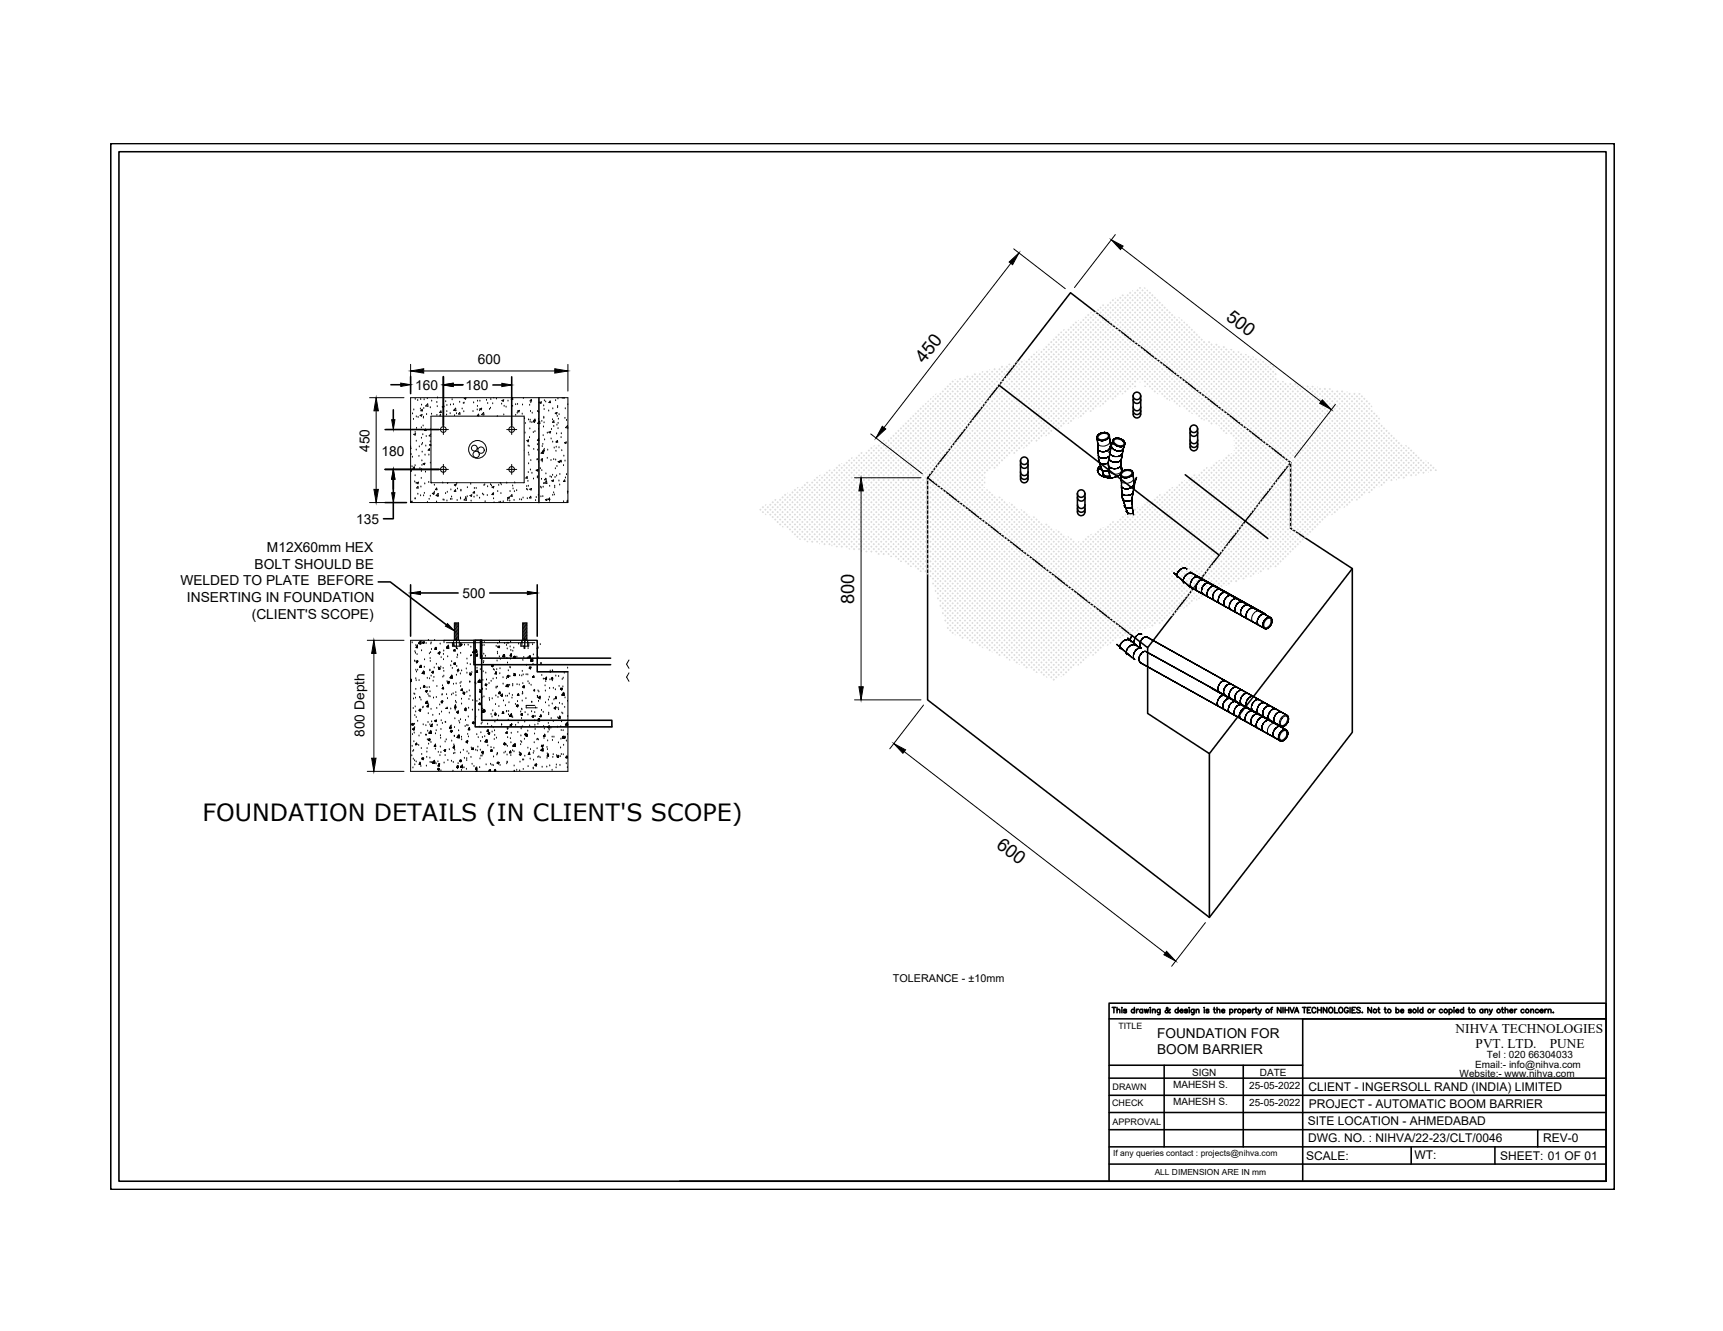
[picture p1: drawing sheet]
<svg xmlns="http://www.w3.org/2000/svg" width="279mm" height="216mm" viewBox="0 0 279 216" stroke-linecap="round" stroke-linejoin="round" font-family="sans-serif">
<defs><g id="words">
<text font-size="3.9" x="32.8" y="133.2">FOUNDATION DETAILS (IN CLIENT'S SCOPE)</text>
<g font-size="3">
<text x="198.7" y="51.7" transform="rotate(38 198.7 51.7)">500</text>
<text x="149.9" y="59.1" transform="rotate(-52 149.9 59.1)">450</text>
<text x="138.5" y="98" transform="rotate(-90 138.5 98)">800</text>
<text x="161.4" y="137.4" transform="rotate(38 161.4 137.4)">600</text>
</g>
<g font-size="2.2">
<text x="77.5" y="59.1">600</text>
<text x="67.3" y="63.2">160</text>
<text x="75.5" y="63.2">180</text>
<text x="59.9" y="73.3" transform="rotate(-90 59.9 73.3)">450</text>
<text x="61.8" y="73.9">180</text>
<text x="43.3" y="89.6">M12X60mm HEX</text>
<text x="57.7" y="84.9">135</text>
<text x="29.3" y="95">WELDED TO PLATE BEFORE</text>
<text x="41.3" y="92.3">BOLT SHOULD BE</text>
<text x="30.3" y="97.7">INSERTING IN FOUNDATION</text>
<text x="40.8" y="100.3">(CLIENT'S SCOPE)</text>
<text x="75" y="97">500</text>
<text x="59.1" y="119.5" transform="rotate(-90 59.1 119.5)">800 Depth</text>
<text x="236" y="167.5">NIHVA TECHNOLOGIES</text>
<text x="187.6" y="168.3">FOUNDATION FOR</text>
<text x="187.7" y="171">BOOM BARRIER</text>
<text x="239.3" y="170">PVT. LTD.</text>
<text x="251.3" y="170">PUNE</text>
</g>
<g font-size="1.9">
<text x="212.2" y="177">CLIENT - INGERSOLL RAND (INDIA) LIMITED</text>
<text x="212.2" y="179.7">PROJECT - AUTOMATIC BOOM BARRIER</text>
<text x="212.1" y="182.5">SITE LOCATION - AHMEDABAD</text>
<text x="212.1" y="185.3">DWG. NO. : NIHVA/22-23/CLT/0046</text>
<text x="250.3" y="185.3">REV-0</text>
<text x="211.8" y="188.1">SCALE:</text>
<text x="229.4" y="188.1">WT:</text>
<text x="243.3" y="188.1">SHEET: 01 OF 01</text>
</g>
<text font-size="1.8" x="144.8" y="159.3">TOLERANCE - ±10mm</text>
<g font-size="1.6">
<text x="239.2" y="173.2">Email:- info@nihva.com</text>
<text x="241.1" y="171.6">Tel : 020 66304033</text>
<text x="190.2" y="176.5">MAHESH S.</text>
<text x="190.2" y="179.3">MAHESH S.</text>
<text x="193.3" y="174.5">SIGN</text>
<text x="202.6" y="176.6">25-05-2022</text>
<text x="202.6" y="179.4">25-05-2022</text>
<text x="204.3" y="174.5">DATE</text>
<text x="236.7" y="174.7">Website:- www.nihva.com</text>
</g>
<g font-size="1.5">
<text x="180.3" y="179.3">CHECK</text>
<text x="180.4" y="176.9">DRAWN</text>
<text x="180.4" y="182.5">APPROVAL</text>
</g>
<g font-size="1.4">
<text x="181.4" y="167">TITLE</text>
<text x="180.5" y="187.4">If any queries contact : projects@nihva.com</text>
<text x="187.2" y="190.6">ALL DIMENSION ARE IN mm</text>
</g>
</g></defs>
<!-- layer: 0 -->
<g fill="none" stroke="#000" stroke-width=".16">
<path d="M180.9 38.1l-6.7 8.5M66.6 59.1v4.3M92.1 59.1v4.3M163.9 42.7l-20.5 26.7M164.4 40.4l8.3 6.4M181.9 40.2l32.3 24.9M59.9 64.5h5.6M61 66.6v12.8M66.6 72.5h.1M66.6 72.5v.3M66.6 64.5h25.5v17h-25.5zM66.7 73.7h.1"/>
<path d="M66.7 76.5h.1M66.8 75.7h.1M66.9 74.2h.1M66.9 67.1h.1M67 68h.1M67.1 66.5h.1M67.1 70.4l.3-.1-.1 .3zM67.2 75.7v.3h-.2zM67.3 78.2h.1M67.3 77.2h.1M67.3 75.5h.1M67.3 70.2h.1"/>
<path d="M67.3 64.8h.1M67.5 78.4h.1M67.5 73h.1M67.5 71.6h.1M67.5 67.6h.1M67.5 69.5h.1M67.6 78.3l.3-.1-.1 .3zM67.7 65h.1M67.8 78.9v.3l-.2-.1zM67.8 67.7h.1M67.9 74h.1M68 72.5h.1"/>
<path d="M68.1 76h.1M68.1 67.4l.3-.1-.1 .2zM68.2 66.4h.1M68.2 64.8h.1M68.3 79h.1M68.3 77.6h.1M68.3 69.4h.1M68.3 76.5h.1M68.3 71.1h.1M68.4 76.2h.1M68.4 65.7h.1M68.4 72.1h.1"/>
<path d="M68.4 74.8h.1M68.4 75.5h.1M68.5 73.3h.1M68.5 66.4v.3l-.3-.1zM68.5 71.9h.1M68.6 70.5h.1M68.6 75.2l.3-.1-.1 .3zM68.6 69.1h.1M68.7 67.8h.1M68.7 67.7h.1M68.7 60.2h21.3M68.7 66.3h.1"/>
<path d="M68.8 64.9h.1M68.9 78.5h.1M68.9 73.8h.1M69 76.6h.1M69 69.6l.1 .2h-.3zM69 72.4h.1M69.1 70.8h.1M69.2 67.2h.1M69.3 64.7h.1M69.4 65.5v.4h-.4zM69.5 78.3h.1M69.5 73.8h.1"/>
<path d="M69.6 72.8l.1 .2h-.3zM69.8 71.7h.1M69.8 66.1h.1M69.8 75.1h.1M69.8 69.7h.1M69.9 70.4l-.3 .3h.3M69.9 72.1l-.3 .1 .2 .1 .1-.1M69.9 67.5h15.1v10.8h-15.1zM69.9 78.4h.1M70 67.2h.1M70 65.1h.1M70.4 78.7h.1"/>
<path d="M70.4 79.8h.1M70.8 79.2l.1 .2h-.3zM70.8 65.3h.1M70.8 67.4h.1M70.9 66h.1M71 64.6h.1M71.1 69.7h1.6M71.1 76.1h1.6M71.3 67.5h.1M71.4 67.3h.1M71.5 66.7v.2h-.2zM71.7 66l.3-.1-.1 .2z"/>
<path d="M71.8 78.4h.1M71.9 68.9v1.6M71.9 75.3v1.6M72.3 65.2h.1M72.4 67.3h.1M72.5 66.8h.1M72.5 65.8h.1M72.5 79.8h.1M72.6 78.4h.1M73 67.1h.1M73 65.7h.1M73.1 79.5h.1"/>
<path d="M73.3 64.9h.1M73.5 65.6h.1M73.7 78.7l.3-.1-.1 .2zM73.7 67.4h.1M73.9 79.4v.3h-.2zM73.9 66.2v.4h-.3zM74 67.1h.1M74.1 78.5h.1M74.2 79.3h.1M74.5 65.3h.1M74.6 66.9v.3h-.2zM74.7 79.5h.1"/>
<path d="M74.7 79.6h.1M74.9 66.3h.1M75.1 65.4h.1M75.2 66.8h.1M75.3 65.4h.1M75.3 64.6l.3-.1-.1 .3zM75.8 79.1h.1M76.3 78.5h.1M76.7 66.8h.1M76.8 65.3h.1M76.9 79.7l.1 .3h-.3zM76.9 79.2h.1"/>
<path d="M77.2 79.2h.1M77.4 66.5h.1M77.4 65.9h.1M77.4 65.1h.1M77.6 67.2l.1 .3-.3-.1zM77.8 66.6h.1M77.8 66.3l.3-.1-.1 .3zM77.8 65.1h.1M78.4 66.9l.1 .4h-.4zM78.5 78.8h.1M78.6 78.6h.1M78.9 64.9h.1"/>
<path d="M79.1 79h.1M79.1 65.5h.1M79.4 66.4h.1M79.5 66.2h.1M79.5 78.6h.1M79.6 64.8h.1M79.7 78.8h.1M79.8 79l.3-.1-.1 .2zM79.9 65.5h.1M80 80v.2h-.2zM80 64.5h.1M80.5 64.7h.1"/>
<path d="M80.6 67.5h.1M80.7 79.7h.1M80.9 78.7h.1M81.1 78.4h.1M81.3 78.6h.1M81.3 65.5h.1M81.4 65l.3-.1-.1 .2zM81.7 67.3h.1M81.7 65.9h.1M82.1 66h.1M82.2 78.4h.1M82.2 69.7h1.6"/>
<path d="M82.2 76.1h1.6M82.4 65.1h.1M82.7 79.7h.1M83 68.9v1.6M83 75.3v1.6M83.1 64.5l.1 .3h-.3zM83.1 65.9h.1M83.1 78.8h.1M83.2 79.3h.1M83.4 79.8h.1M83.5 78.3h.1M83.6 67.4h.1"/>
<path d="M83.6 65.6h.1M83.8 79.6h.1M83.9 67h.1M83.9 65.6h.1M83.9 66.7l.3-.1-.1 .2zM84.7 67.2h.1M84.7 65.7h.1M84.9 64.6h.1M85.1 67.9h.1M85.1 70.2h.1M85.2 68.7h.1M85.4 79.4h.1"/>
<path d="M85.4 78.9h.1M85.4 71.5l.3-.1-.1 .2zM85.5 77.3v.3h-.2zM85.6 79.5h.1M85.6 78.1h.1M85.6 71.7h.1M85.7 72.3h.1M85.7 76.7h.1M85.7 78.9h.1M85.7 73.5h.1M85.7 68.1h.1M85.7 75.2h.1"/>
<path d="M85.8 73.8h.1M85.8 72.4h.1M85.9 71h.1M85.9 65.7h.1M85.9 79.4l.3-.2-.1 .3zM85.9 69.6h.1M86 68.5h.1M86 68.2h.1M86 76.2h.1M86 66.7h.1M86.1 65.3h.1M86.1 74.7h.1"/>
<path d="M86.2 64.8v.3l-.2-.1zM86.2 68.6h.1M86.3 76.8h.1M86.3 67h.1M86.5 68.4l.3-.1-.1 .2zM86.5 70.2h.1M86.5 77.7h.1M86.6 72.9h.1M86.7 70h.1M86.7 68l.1 .2h-.3zM86.9 76.3l.3-.1-.1 .2zM87.1 74.6h.1"/>
<path d="M87.1 77.5h.1M87.1 77.3h.1M87.1 72.1h.1M87.2 66.8h.1M87.2 73h.1M87.3 75h.1M87.3 68h.1M87.3 69.6h.1M87.3 71.2l.1 .2h-.3zM87.4 66.9h.1M87.4 65.3h.1M87.5 65.3l.3-.1-.1 .2z"/>
<path d="M87.5 68.3v.4h-.3zM87.6 76h.1M87.7 79h.1M87.8 79.2h.1M87.8 77.8h.1M87.9 76.3h.1M87.9 68.3h.1M87.9 74.9h.1M87.9 72.4h.1M87.9 74.4l.1 .3-.3-.1zM88 73.2l.3-.1-.1 .2zM88 73.5h.1"/>
<path d="M88 72.1h.1M88.1 73.2v.4l-.4-.1zM88.1 70.7h.1M88.1 79h.1M88.1 69.3h.1M88.2 78.5h.1M88.2 65.8h.1M88.2 73.1h.1M88.2 67.8h.1M88.2 67.7h.1M88.2 68.6h.1M88.2 66.4h.1"/>
<path d="M88.3 72.9h.1M88.3 65h.1M88.3 71.3h.1M88.5 65.2h.1M88.5 76.9h.1M88.5 77.6l.1 .2h-.3zM88.6 78l.1 .4h-.4zM88.7 74.3h.1M88.8 70.3h.1M88.8 73h.1M89 66.7h.1M89 70.1l.3-.1-.1 .2z"/>
<path d="M89.1 78.9h.1M89.2 77.4h.1M89.2 65.1l.1 .2h-.3zM89.3 74.7h.1M89.4 71.2h.1M89.4 77.4h.1M89.4 69.7h.1M89.5 78l.3-.1-.1 .2zM89.6 68.1h.1M89.6 77.1h.1M89.6 71.7h.1M89.6 66.3h.1"/>
<path d="M89.8 79.9h.1M89.8 74.6h.1M89.8 69.2h.1M89.8 68.2v.3h-.2zM89.9 72.7h.1M90 78.9h.1M90 79.1h.1M90 77.4h.1M90 67l.3-.1-.1 .3zM90.1 76h.1M90.1 65h.1M90.1 74.6h.1"/>
<path d="M90.2 73.2h.1M90.2 72.5h.1M90.2 71.8h.1M90.3 70.4h.1M90.3 77.2h.1M90.3 69h.1M90.3 75.7h.1M90.4 67.5h.1M90.4 71.4v.3h-.2zM90.4 66.1h.1M90.4 65.9h.1M90.5 64.7h.1"/>
<path d="M90.5 69.5h.1M90.5 68.7h.1M90.5 74.9l.3-.1-.1 .2zM90.5 68h.1M90.6 78h.1M90.6 72.6h.1M90.7 67.3h.1M90.8 78.7h.1M90.8 77h.1M91 74.7v.2h-.2zM91 71h.1M91 70.4h.1"/>
<path d="M91.1 73.1h.1M91.2 64.5h.3M91.4 75.5h.1M91.4 74h.1M91.5 71.8l.3-.1v.3zM91.6 77.8v.3h-.2zM91.6 67.9h.1M91.6 74.8h.1M91.7 66.3h.1M91.7 77.5h.1M91.9 77h.1M91.9 68.2h.1"/>
<path d="M92 69l.1 .4h-.4zM92.1 65.5v.1M92.1 79.7h-.1h.1M138.6 77.5h10.7M139.6 79.6v31.8M141.2 70.4l8.4 6.5M216.5 65.6l-6.6 8.6M59.9 81.5h5.6M66.6 81.4l.2-.1v.2M66.6 81.4l.1 .1M67.3 80.9h.1M67.8 80.2h.1"/>
<path d="M68.2 80.4h.1M68.7 80.4h.1M68.8 80h.1M69.3 81.5h.1M69.6 81h.1M69.8 80.5h.1M70.1 80l.3-.1-.1 .3zM70.4 80.1h.1M70.8 81.4h.1M71 80.5h.1M71 80l.1 .5-.4-.1zM71.9 81.1h.1"/>
<path d="M72 81.1h.1M72.3 80.1h.1M72.5 81.3h.1M73.1 81h.1M73.2 80.6h.1M73.3 81h.1M74.1 81.2h.1M74.7 80.8h.1M74.7 80.9h.1M75.5 80.7h.1M75.6 80.7v.4h-.3zM75.8 80.6h.1"/>
<path d="M76.2 80.4l.3-.1-.1 .2zM76.4 81.3h.1M76.9 80.6h.1M77.4 80.4h.1M77.8 80.8h.1M78.2 80.2h.1M78.4 80.3h.1M78.7 81.4h.1M79 80.4h.1M80 80.1h.1M80 80.9h.1M80.1 81.5h.1"/>
<path d="M80.9 81.5h.1M81.2 81.5h.1M81.2 80.1h.1M81.6 81.4h.1M82.3 81h.1M82.3 80.7l.3-.1-.1 .3zM82.3 81.2h.1M82.7 81.3h.1M83 80.2l.1 .3h-.3zM83.4 81.2h.1M84.3 81.1h.1M84.6 81.1h.1"/>
<path d="M84.8 80.8h.1M85.5 80.9h.1M86.1 80.5v.3h-.2zM86.9 81.2h.1M87 80.7h.1M87.3 80.4h.1M87.7 80.6h.1M88 80.6h.1M88.4 81.1l.3-.2-.1 .3zM89.1 80.8l.1 .2h-.3zM89.1 81.3h.1M89.6 80.3h.1"/>
<path d="M89.9 80.3h.1M91.4 81.4h.1M92 81.4h.1M92 80h.1M92.1 81.1l-.1 .2h.1M59.6 103.9h5.9M60.6 106v17M66.6 110.5h.1M66.6 110.4h.1M66.6 110.5v.1M66.7 110.3h.1M66.7 110.5h.1"/>
<path d="M66.7 110.4v.1M66.7 110.3l-.1 .1M66.7 110.3v.1M66.8 117.5v.1M66.8 117.5h.1M66.8 117.6h.1M66.8 104.3h.1M66.9 117.5h-.1M66.9 117.6h.1M66.9 117.5l.1-.2v.2M66.9 119.2h.1M66.9 118.3h.1"/>
<path d="M67 118.3h.1M67 117.6h.1M67 117.5v.1h-.1M67 114.9h.1M67.1 113.4h.1M67.1 118.2l-.1 .1M67.1 118.2h.1M67.1 112.6h.1M67.2 118.2h.1M67.2 118.9h.1M67.2 118.3l-.1 .1h-.1M67.2 118.3h.1"/>
<path d="M67.2 118.2v.1M67.2 117.5h.1M67.2 107.2h.1M67.2 118h.1M67.3 112.6h.1M67.3 107.2h.1M67.3 116.1h.1M67.3 105.7h.1M67.3 114.7h.1M67.4 106h.1M67.4 113.2h.1M67.4 115.5h.1"/>
<path d="M67.4 111.8h.1M67.4 108.7h.1M67.4 110.1h.1M67.4 104.7h.1M67.5 110.4h.1M67.5 105v.1M67.5 116.4h.1M67.5 105h.1M67.5 105.1h.1M67.5 107.4h.1M67.5 109h.1M67.6 107.3l-.1 .1"/>
<path d="M67.6 107.4h.1M67.6 104.9l-.1 .1M67.6 107.6h.1M67.6 104.9h.1M67.6 107.3h.1M67.6 104.8h.1M67.6 106.2h.1M67.6 107.5h.1M67.7 107.5h.1M67.7 104.8h.1M67.7 107.3h-.1M67.7 104.9h.1"/>
<path d="M67.7 104.9v-.1l-.1 .1M67.7 104.9v.1M67.7 105h.1M67.7 105.1h-.1M67.7 107.4v.1M67.7 107.4h.1M67.7 107.2v.1M67.7 107.2h.1M67.7 108.7h.1M67.7 117h.1M67.9 104.4h.1M67.9 119.4h.1"/>
<path d="M68 110.4h.1M68 115.2h.1M68 115.2l.1 .1M68 104.4h.1M68 104.3h-.1M68 104.2h.1M68 115.3h.1M68 113.1h.1M68.1 104.4h.1M68.1 115.3h.1M68.1 104.2h-.1M68.1 108.3h.1"/>
<path d="M68.1 108.2l-.1 .1h.1M68.1 108.2h.1M68.1 115.1l-.1 .1M68.1 113.2h.1M68.1 115.1h.1M68.1 108.1h.1M68.1 108.1v.1M68.2 104.4h.1M68.2 115.3h.1M68.2 108.3h.1M68.2 104.1h-.1M68.2 111.7h.1"/>
<path d="M68.2 108.1h.1M68.2 104.1h.1M68.2 104.1l-.1 .1M68.2 104.2h.1M68.2 104.5h.1M68.2 115.2v.1M68.2 104.3h.1M68.2 115.1v.1M68.2 115.1h.1M68.2 115.1h-.1M68.2 104.4v.1M68.3 108l-.1 .1"/>
<path d="M68.3 108.3h.1M68.3 108h.1M68.3 119h.1M68.3 108v.2M68.3 108.1h.1M68.3 113.6h.1M68.3 108.2h.1M68.4 105.6h.1M68.4 104h.1M68.5 109.2l.1 .1M68.5 109.2h.1M68.5 109.1v.1"/>
<path d="M68.5 109.1h.1M68.5 104.3h.1M68.6 114.8h.1M68.6 104.2h.1M68.6 104.2l-.1 .1M68.6 109.1h.1M68.6 109h.1M68.6 114.7h.1M68.6 117.6h.1M68.7 104.2h-.1M68.7 111.4h.1M68.7 109h-.1"/>
<path d="M68.7 109h.1M68.7 104.2h.1M68.7 111.4l.1 .1M68.7 111.3v.1M68.7 111.3h.1M68.8 104.3l-.1 .1-.1-.1M68.8 108.9l-.1 .1M68.8 109v.2M68.8 104.3h.1M68.8 111.3h-.1M68.8 104.2h.1M68.8 111.3h.1"/>
<path d="M68.8 104.2v.1M68.8 109.2v.1h-.2M68.8 104.1l-.1 .1M68.8 108.2h.1M68.8 104.1v.1M68.8 111.2v.1M68.8 111.2l.1 .2M68.8 107h.1M68.8 111.2h.1M68.9 111.5h.1M68.9 111.4h.1M68.9 111.4v.1"/>
<path d="M69 119.2h.1M69.1 114l-.1 .1h.1M69.1 112.2h.1M69.1 117.7h.1M69.1 114h.1M69.1 104.4h.1M69.1 112.1h-.1v.1M69.1 112.1h.1M69.1 114.1h.2M69.1 112.3h.1M69.2 119.2h.1M69.2 113.9l-.1 .1"/>
<path d="M69.2 113.9h.1M69.2 112.1h-.1M69.2 113.9l.1-.2v.2M69.2 112.2v.1M69.2 112.2h.1M69.2 112v.1M69.2 112.1h.1M69.2 114.6h.1M69.2 111.6h.1M69.3 114.6h.1M69.3 113.8h.1M69.3 110h.1"/>
<path d="M69.3 114.1h.1M69.3 113.9l.1 .2M69.4 118.6h.1M69.4 114.1h.1M69.4 114.4l-.2 .2M69.4 112.7h.1M69.4 114.4h.1M69.4 114.4l.1 .2M69.4 117.2h.1M69.5 115.8h.1M69.5 114.6h-.2M69.5 103.9h.1"/>
<path d="M69.5 120h.1M69.5 114.4h.1M69.6 112.9h.1M69.6 120h-.1M69.6 118.9h.1M69.6 120h.1M69.6 111.5h.1M69.6 106.1h.1M69.6 118.8v.1M69.6 119.9h.1M69.7 118.9v.1M69.7 110.1h.1"/>
<path d="M69.7 119h.1M69.7 118.8h-.1M69.7 108.8h.1M69.7 118.8h.1M69.7 108.7h.1M69.7 117.6h.1M69.7 119.9v.2M69.7 112.2h.1M69.7 119.9h.1M69.7 113h.1M69.7 106.8h.1M69.8 119h.1"/>
<path d="M69.8 118.7l-.1 .1M69.8 107.3h.1M69.8 118.7h.1M69.8 105.9h.1M69.8 118.6v.1M69.9 118.6h.1M69.9 119h.1M69.9 117.8h.1M69.9 118.6v.1M69.9 104.5h.1M69.9 117.8h-.1l.2 .1M69.9 115.1h.1"/>
<path d="M69.9 118.7v.1M69.9 109.7h.1M69.9 117.9h.1M69.9 118.8v.1M69.9 104.3h.1M69.9 118.9v.1M70 117.9h.1M70 105.4h.1M70 117.7l-.1 .1M70 117.6h.1M70 117.6l.1 .3h-.1M70 117.1h.1"/>
<path d="M70 109v.1M70 109.1h.1M70.1 109.1l.1 .1M70.1 109h.1M70.1 117.6h.1M70.2 116h.1M70.2 109.2h.1M70.2 110.5h.1M70.2 109h-.1M70.3 109.1l-.1 .1M70.3 109h.1M70.3 109.1h.1"/>
<path d="M70.3 109v.1M70.3 113.2h.1M70.4 109.9h.1M70.4 108.3h.1M70.5 103.9h.1M70.5 105.3h.1M70.6 116.9v.1M70.6 117h.1M70.6 105.2h.1M70.6 105.2v.1M70.6 105.3h.2M70.6 116.9h.1"/>
<path d="M70.6 119h.1M70.7 117v.1M70.7 105.1l-.1 .1M70.7 116.9h-.1M70.7 105.1h.1M70.7 117.1h.1M70.7 117h.1M70.7 105.2h.1M70.7 116.9h.1M70.7 118.5h.1M70.7 105.2l.1 .1M70.7 105.3h.1"/>
<path d="M70.8 105.3h.1M70.8 113.1h.1M70.8 116.9l-.1 .1M70.8 107.8h.1M70.8 116.8h-.1M70.8 116.8h.1M70.8 114.9h.1M70.8 111.4h.1M70.9 117.7h.1M71.1 108.3h.1M71.1 106h.1M71.1 106h-.1"/>
<path d="M71.1 106l.2 .1M71.1 108.5h.1M71.2 108.5h.1M71.2 108.4h.1M71.2 105.9l-.1 .1M71.2 108.4l-.1 .1M71.2 108.5h.2M71.2 105.9h.1M71.3 108.5h.1M71.3 115.9h.1M71.3 106.1h.1M71.3 105.9h-.1"/>
<path d="M71.3 105.9h.1M71.3 108.3l-.1 .1M71.3 108.3h.1M71.3 114.3h.1M71.3 108.3v.2M71.3 105.9v.2M71.4 104.5h.1M71.4 119.3h.1M71.5 119.7h.1M71.5 108.2h.1M71.5 118.3h.1M71.5 106.7h.1"/>
<path d="M71.5 113.8l.1 .1M71.5 116.9h.1M71.6 113.8h.1M71.6 113.9h.1M71.6 115.5h.1M71.7 114.1h.1M71.7 113.9v.1M71.7 112.8h.1M71.7 114h.1M71.7 113.8h-.1M71.7 112.7h.1M71.7 111.7h.1"/>
<path d="M71.7 117.4h.1M71.7 113.8h.1M71.8 113.9l-.1 .1M71.8 111.2h.1M71.8 113.7v.1M71.8 113.9h.1M71.8 111.6l-.1 .1h.1M71.8 113.8h.1M71.8 113.8v.1M71.8 111.6h.1M71.8 111.6l.1-.1v.2M71.8 109.8h.1"/>
<path d="M71.8 113.7h.1M71.8 111.7h.1M71.9 111.7h.1M71.9 108.4h.1M71.9 106.1h.1M71.9 107h.1M72 105.6h.1M72 109.7h.1M72 108.9h.1M72 103.9v.4M72.2 117.2h.1M72.3 117.2h.1"/>
<path d="M72.4 114.8l-.1 .1h.2v-.1M72.4 104.3h14.3M72.4 112.7h.1M72.4 105.1h.1M72.5 105v.1M72.5 105h.1M72.5 105.1h.1M72.5 110.6h.1M72.5 114.8h.1M72.5 114.9h.1M72.6 104.9v.1M72.6 105.1h.1"/>
<path d="M72.6 113.3h.1M72.6 110.8h.1M72.6 104.9h.1M72.6 110.8l.2 .1M72.6 106.5h.1M72.6 110.7v.1M72.6 104.9l-.1 .1M72.6 110.7h.1M72.6 105h.1M72.7 104.8l-.1 .1M72.7 104.8h.1M72.7 105.1h.1"/>
<path d="M72.7 104.8l.1 .4M72.7 105.1l.1 .1M72.7 110.7h.1M72.8 110.9h.1M72.8 105.2h.1M72.8 110.8v.1M72.8 110.7h.1M72.8 110.7v.1M72.9 115.7h.1M72.9 118.1h.1M72.9 118.1h.2M73 109.9h.1"/>
<path d="M73 118l-.1 .1M73 109.9v.1M73 117.9h.1M73 110h.1M73.1 110h.1M73.1 117.9h-.1M73.1 117.9h.1M73.1 118v.1M73.1 108h.1M73.1 115h.1M73.1 109.8l-.1 .1M73.1 118.6h.1"/>
<path d="M73.1 118.7h.1M73.2 110h.1M73.2 118.7v.1M73.2 118.6h.1M73.2 117.8h.1M73.2 109.7l-.1 .1M73.2 109.7h.1M73.2 118.8h.1M73.2 118.1h.1M73.2 112.7h.1M73.2 107.3h.1M73.3 109.6l-.1 .1"/>
<path d="M73.3 118.6h-.3l.1 .1M73.3 118.7l-.1 .1M73.3 118.7h.1M73.3 109.6h.1M73.3 110h.1M73.3 118.5v.1M73.3 118.6v.1M73.3 118.6h.1M73.3 109.6v.2M73.3 118.5h.1M73.3 109.9v.1M73.3 108.4h.1"/>
<path d="M73.4 104.3v.5h1.3v-.5M73.5 112.5h.1M73.5 111h.1M73.6 103.9v.9M73.6 105.5h.1M73.6 107.7h.1M73.6 107.7l.1 .1M73.6 104.6h.1M73.7 119.4h.1M73.7 107.7h.1M73.7 118h.1M73.7 107.8h.1"/>
<path d="M73.7 114.8h.1M73.7 107.6l-.1 .1M73.7 104.9h.1M73.7 105.4l-.1 .1M73.8 105.3v.2M73.8 116.6h.1M73.8 105.3l-.1 .1M73.8 114.8h.1M73.8 107.6h-.1M73.8 107.6h.1M73.8 105.5v.1h-.2M73.8 114.4v.4"/>
<path d="M73.8 107.8h.1M73.8 115.2h.1M73.8 107.7h.1M73.8 114.5h.1M73.9 107.6l-.1 .1M73.9 113.8h.1M73.9 114.4v.1M73.9 114.5h.1M73.9 114.8h.1M73.9 107.6h.1M73.9 114.6h.1M73.9 114.7h.1"/>
<path d="M73.9 114.8h-.1M73.9 101l-.2 .3M73.9 112.3h.1M73.9 112.8h.1M74 110.9h.1M74 114h.1M74 109.5h.1M74 105.2h.1M74 105.1h.1M74 105h.1M74 104.9h.1M74 104.8h.1"/>
<path d="M74 104.7v.5M74 104.5v.1M74 104.2v.3M74 104.1v.1M74 103.6v.3M74 103.8h.1M74 103.7h.1M74 103.6h.1M74.1 108.1h.1M74.1 115.6h.1M74.1 115.5v.1M74.1 115.6l.1 .1"/>
<path d="M74.1 115.5h.1M74.1 106.7h.1M74.1 101l-.4 .5M74.2 108.8h.1M74.2 115.5h.1M74.2 119.6h-.1l.1 .1M74.2 119.6h.1M74.2 105.3h.1M74.2 106.2h.1M74.2 108.7h.1M74.2 108.7l.2-.2v.3h-.1M74.2 119.5h.1"/>
<path d="M74.2 106.3h.1M74.2 115.7h.1M74.2 119.7h.1M74.2 109h.1M74.3 115.7h.1M74.3 119.4h.1M74.3 119.5h-.1M74.3 115.5h-.1M74.3 119.7h.1M74.3 115.5h.1M74.3 115.5v.2M74.4 119.4h-.1"/>
<path d="M74.4 119.4h.1M74.4 115.4l-.1 .1M74.4 103.7l-.4 .3v-.1M74.4 101h-.7v2.9M74.4 101v2.9M74.4 101l-.7 .7M74.4 101.2l-.7 .7M74.4 101.5l-.7 .6M74.4 101.7l-.7 .6M74.4 101.9l-.7 .6M74.4 102.1l-.7 .7M74.4 102.4l-.7 .6"/>
<path d="M74.4 102.6l-.7 .6M74.4 102.8l-.7 .7M74.4 103l-.7 .7M74.4 103.3l-.7 .6M74.4 103.5l-.4 .4M74.4 118.5h.1M74.4 117h.1M74.4 119.3h.1M74.4 119.5h.1M74.5 119.5h.1M74.5 119.7h.1M74.5 119.6h.1"/>
<path d="M74.5 103.9v.9M74.5 117.3h.1M74.6 110.9h.1M74.7 109.3h.1M74.7 104.6h.1M74.7 116.7h.1M74.7 111.4h.1M74.7 104.7h.1M74.7 106h.1M74.8 104.5l-.1 .1M74.8 104.7h.1M74.8 104.5h.1"/>
<path d="M74.8 110.7h.1M74.8 104.5h.1v.1M74.8 112h.1M74.8 111.9l-.1 .1h.2M74.8 111.9h.1M74.8 113.4h.1M74.8 119.6h.1M74.8 114.2h.1M74.9 108.8h.1M74.9 104.6h.1M74.9 104.6v.1M74.9 112h.1"/>
<path d="M74.9 111.8h.1M75 111.8l-.1-.1-.1 .2M75 111.8v.2M75.1 112.3h.1M75.1 112.5h.1M75.2 112.5h.1M75.2 112.5l.1 .1M75.2 112.4l-.1 .1M75.2 112.4h.1M75.3 112.4h-.1M75.3 112.4h.1M75.3 112.6h.1"/>
<path d="M75.3 112.5h.1M75.3 104.6h.1M75.4 112.4l-.1 .1M75.4 115.1h.1M75.4 112.4h.1M75.4 112.4h-.1M75.4 115.2h.1M75.4 115.1v.1M75.4 117.9h.1M75.5 115h.1M75.5 115h-.1M75.5 115.2h.1"/>
<path d="M75.5 116.9h.1M75.5 115.3h.1M75.5 115l.1 .1M75.6 115.1v.1M75.6 115.1h.1M75.6 108.5h.1M75.7 117.7h.1M75.7 112.3h.1M75.7 109.2h.1M75.7 106.9h.1M75.8 107.7h.1M75.8 119.1h.1"/>
<path d="M75.9 117.7h.1M75.9 104.7h.1M75.9 118.4h.1M75.9 116.3h.1M75.9 118.3v.1M76 119.5h.1M76 118.3h.1M76 114.9h.1M76 113.5h.1M76.1 118.2h.1M76.1 118.2h-.1M76.1 112.1h.1"/>
<path d="M76.1 118.1v.1M76.1 118.1h.1M76.1 118.2l.1 .1M76.2 118.3v.1h-.2M76.2 118.3h.1M76.2 110.6h.1M76.2 118.4h.1M76.2 109.4h.1M76.2 109.2h.1M76.2 112.9h.1M76.2 109.5h.1M76.3 109.3l-.2 .1h.1"/>
<path d="M76.3 107.8h.1M76.3 109.5h.1M76.3 109.3h.1M76.3 106.4h.1M76.4 105h.1M76.4 109.4l-.1 .1M76.4 109.4h.1M76.4 109.3v.1M76.4 109.3h-.1M76.4 109.3h.1M76.4 106.3h.1M76.5 109.1h.1"/>
<path d="M76.6 115.2h.1M76.6 117.3h.1M76.6 117.2h.1M76.7 113.7h.1M76.7 117.3h.1M76.7 117.3v.1M76.7 117.4h.1M76.7 105.7l-.1 .2h.1M76.7 105.7h.1M76.8 105.7v-.1l.1 .3h-.2M76.8 117.4h.1M76.8 117.2h-.2"/>
<path d="M76.8 117.2h.1M76.8 117.3h.1M76.8 107.5h.1M76.9 117.2l-.1 .1M76.9 117.2h.1M76.9 117.2h-.1M76.9 106h.1M77 105.8h.1M77 110.8h.1M77.1 105.6h.1M77.1 116.6h.1M77.1 113.5h.1"/>
<path d="M77.1 105.6l-.1 .2M77.2 116.3h.1M77.2 110.9h.1M77.2 105.5l-.1 .1M77.2 105.5h.1M77.2 109l.1 .1M77.2 109h.1M77.2 106.3l.1 .1M77.3 106.3h.1M77.3 105.5h.1M77.3 105.6h.1M77.3 109.1h.2"/>
<path d="M77.3 105.7h.1M77.3 105.8h.1M77.3 105.7v.2l-.2-.1M77.3 119.2h.1M77.3 108.9l-.1 .1M77.3 109h.1M77.3 106.4h.1M77.3 108.9h.1M77.3 113.8h.1M77.3 106.2v.1M77.3 108.4h.1M77.4 108.9h-.1"/>
<path d="M77.4 108.8h.1M77.4 106.2h-.1M77.4 106.2h.1M77.4 108.8v.1M77.4 108.9h.1M77.4 106.3l-.1 .1M77.4 106.3h.1M77.4 109h.1M77.4 106.2v.1M77.5 109.1h.1M77.5 110.7h.1M77.5 119.7h.1"/>
<path d="M77.6 110.6l-.1 .1M77.6 110.6h.1M77.6 110.7h.1M77.6 115.2h.1M77.6 110.5v.1M77.7 110.5h.1M77.7 110.7h.1M77.7 114.2h.1M77.7 117.9h.1M77.7 110.4h.1M77.7 114.3h.1M77.7 113.5h.1"/>
<path d="M77.8 114.1l-.1 .1M77.8 110.4h-.1M77.8 110.4h.1M77.8 110.7h.1M77.8 114.1h.1M77.8 112h.1M77.8 110.3v.1M77.8 110.3h.1M77.8 112.2v.1M77.8 112.3h.1M77.8 112.2h.1M77.8 110.4l.1 .3"/>
<path d="M77.9 114.3h-.1M77.9 112.2h.1M77.9 110.7h.1M77.9 114.2h.1M77.9 112.1h.1M77.9 112.3h.1M77.9 108.6h.1M77.9 114.2v.1M77.9 114.1v.1M77.9 114.1h.1M77.9 114.1h-.1M78 112h.1"/>
<path d="M78 105.8h.1M78 118.9h.1M78 112.3h.1M78 112.1h.1M78 104.3h.1M78 112.1v-.1l-.1 .2M78 112.1v.1M78 112.2h.1M78 117.4h.1M78.1 115.5h.1M78.1 116h.1M78.1 103.9v.4"/>
<path d="M78.1 115.4v.1M78.1 115.4h.1M78.1 114.6h.1M78.2 115.5h.1M78.2 117.2h.1M78.2 104.8h.1M78.2 111.9h.1M78.2 113.2h.1M78.2 106.5h.1M78.2 115.3v.1M78.2 115h.1M78.2 119.6h.1"/>
<path d="M78.2 111.8h.1M78.2 115.3h.1M78.3 115.5h.1M78.3 115.3h-.1M78.3 115.3h.1M78.3 110.4h.1M78.4 115.2l-.1 .1M78.4 109h.1M78.4 115.2h.1M78.4 115.5h.1M78.4 115.2v.4M78.4 107.5h.1"/>
<path d="M78.4 115.5v.1M78.4 115.4v.1h.1M78.4 115.4h.1M78.4 106.1h.1M78.4 107.3h.1M78.5 115.3h.1M78.5 115.5h.1M78.5 113h.1M78.5 104.7h.1M78.5 115.3l-.1 .1M78.5 104.2h.1M78.6 115.2l-.1 .1"/>
<path d="M78.6 115.5h.1M78.6 115.2h.1M78.6 115.2v.1M78.6 115.3h.1M78.6 115.3v.1M78.6 119.5h.1M78.6 115.4h.1M78.7 118h.1M78.7 106.4h.1M78.8 111.1h.1M78.8 109.2h.1M78.8 111.2h.1"/>
<path d="M78.8 111h.1M78.8 111.8h.1M78.9 110.3h.1M78.9 111.1l-.1 .1M78.9 111.1h.1M78.9 111.1h-.2l.1 .1M79 118.6h.1M79.1 118.5h.1M79.1 117.5h.1M79.1 118.5l-.1 .1M79.2 118.4l-.1 .1M79.2 119h.1"/>
<path d="M79.2 118.4h.1M79.2 118.4v.2M79.2 118.6h-.2M79.2 118.6h.1M79.2 119v.1M79.3 119.1h.1M79.3 118.9l-.1 .1M79.3 118.9h.1M79.3 110.9h.1M79.3 113.3h.1M79.4 119.1h-.1M79.4 119h.1"/>
<path d="M79.4 118.9h-.1M79.4 118.9h.1M79.4 113.6h.1M79.4 118.9v.1M79.6 115.9h.1M79.6 110.5h.1M79.7 108h.1M79.7 117.8h.1M79.7 108v.1M79.7 108.1h.2M79.8 116.3h.1M79.8 108h-.1"/>
<path d="M79.8 108h.1M79.8 118.7h.1M79.8 113.4h.1M79.9 107.9l-.1 .1M79.9 108.1v.1M79.9 108.1h.1M79.9 115.3h.1M79.9 107.9h.1M80 110.1h.1M80 107.9l-.1 .2M80 118h.1M80 107.9h.1"/>
<path d="M80 108.6h.1M80.1 119.9h.1M80.2 108.7h.1M80.2 115.9l.1 .1M80.2 118.5h.1M80.2 115.9h.1M80.2 119.3h.1M80.2 117.1h.1M80.3 115.9h.1M80.3 116h.1M80.3 115.7h.1M80.3 115.8v.1"/>
<path d="M80.3 115.8h.1M80.3 109.2l-.1 .1h.3M80.3 109.2h.1M80.4 114.3h.1M80.4 109.2h.1M80.4 116h.1M80.4 112.9h.1M80.4 109.1h.1M80.4 115.9v.1M80.4 109.1v.1M80.4 115.9h.1M80.4 115.8h-.1"/>
<path d="M80.4 115.8v.1M80.4 111.6h.1M80.5 109.1h.1M80.5 111.5h.1M80.5 104.8h.1M80.5 109.1h-.1M80.5 109.1v.1M80.5 109.2h.1M80.5 109.2v.1M80.5 109.3h.1M80.5 110h.1M80.5 119.7h.1"/>
<path d="M80.6 108.6h.1M80.6 107.2h.1M80.7 105.8h.1M80.7 116.8h.1M80.7 111.4h.1M80.7 106.1h.1M80.7 104.4h.1M80.8 113.1h.1M80.8 104.9v.1M80.8 105h.1M80.8 104.9h.1M80.8 105l.1 .1"/>
<path d="M80.8 116.2h.1M80.9 112.5h.1M80.9 112.4h.1M80.9 114.6h.1M80.9 104.9h-.1M80.9 104.9h.1M81 105l-.1 .1M81 105h.1M81 112.3h.1M81 104.8l-.1 .1M81 106.5h.1M81 112.5h.1"/>
<path d="M81 104.8v.1M81 104.9h.1M81 103.9v.4M81.1 112.3h.1M81.1 109.3h.1M81.1 112.3h-.1l-.1 .2M81.1 112.4h.1M81.1 112.4v.1M81.1 112.5h.1M81.1 108.5h.1M81.1 106.9h.1M81.2 112.8h.1"/>
<path d="M81.2 112.8l.2 .2M81.3 112.8h-.1M81.3 112.8h.1M81.3 117.6h.1M81.4 112.9h.1M81.4 112.7l-.1 .1M81.4 112.9v.1M81.4 112.7h.1M81.5 115.7h.1M81.5 112.8l-.1 .1M81.5 112.8h.1M81.5 112.7h.1"/>
<path d="M81.5 112.7v.1M81.5 115.6h.1M81.5 106.5h.2M81.5 106.5h.1M81.5 115.6l-.1 .1h.1M81.5 115.6l.1-.1 .1 .2M81.6 106.4l-.1 .1M81.6 109.9h.1M81.6 115.7h.1M81.6 111h.1M81.6 106.4h.1M81.6 113.7h.1"/>
<path d="M81.7 106.3l-.1 .1M81.7 106.3h.1M81.7 115.7h.1M81.7 115.7h-.2M81.8 106.2l-.1 .1M81.8 106.2h.1M81.8 106.2v.1M81.8 104.4h.1M81.8 106.3l.1 .3-.2-.1M82 114.5h.1M82 112.9h.1M82 118.9h.1"/>
<path d="M82.1 118.9h.1M82.1 111.3h.1M82.1 118.8h.1M82.1 118.8v.1M82.1 115.5h.1M82.1 110.1h.1M82.1 111.2v.1M82.1 104.7h.1M82.2 118.7l-.1 .1M82.2 111.2h.1M82.2 118.7l.1 .1M82.2 115.4h.1"/>
<path d="M82.2 106.8h.1M82.2 118.9h.1M82.2 118.1h.1M82.3 118.8v.1M82.3 105.3h.1M82.3 111.1h.1M82.3 109.7v.1M82.3 109.7h.1M82.3 118.3h.1M82.3 112.9h.1M82.3 111.1l-.1 .1M82.3 107.5h.1"/>
<path d="M82.3 111.1l.1-.1v.1M82.3 109.8h.1M82.3 119.7h.1M82.4 109.8h.1M82.4 118.2h.1M82.4 111.1v.2M82.4 111.3v.1l-.3-.1M82.4 109.7h-.1M82.4 109.7h.1M82.4 116.8h.1M82.4 108.8h.1M82.5 109.8l-.1 .1"/>
<path d="M82.5 115.9h.1M82.5 109.8h.1M82.5 109.6l-.1 .1M82.5 109.7h.1M82.5 115.4h.1M82.5 109.6v.1M82.5 114h.1M82.6 112.6h.1M82.6 116.2h.1M82.6 111.2h.1M82.7 116.1h-.1M82.7 116.1h.1"/>
<path d="M82.7 116.2h.1M82.7 109.7h.1M82.7 108.3h.1M82.7 104.9h.1M82.8 106.4h.1M82.8 116h.1M82.8 106.3l-.1 .1M82.8 119.8h.1M82.8 106.3h.1M82.8 117.6h-.1l.2 .1M82.8 106.9h.1M82.8 116.2h.1"/>
<path d="M82.8 104.2h.1M82.8 117.6h.1M82.8 106.2h.1M82.8 105.5h.1M82.9 106.4h.1M82.9 116.2l.1 .1M82.9 117.7h.1M82.9 106.2l-.1 .1M82.9 106.2h.1M82.9 117.5l-.1 .1M82.9 118.9h.1M82.9 106.2v.1"/>
<path d="M82.9 106.3h.1M82.9 117.5h.1M82.9 106.3l.1 .1M82.9 115.9l-.1 .1M82.9 115.9h.1M82.9 116h.1M82.9 117.6v.1M83 106.4h.1M83 116h.1M83 106.4h-.1M83 116.1h.1M83 117.5h.1"/>
<path d="M83 117.6h.1M83 116.3h.1M83 116.2h.1M83 116.2v.1M83 117.5v.1M83 113.2h.1M83.1 112.8h.1M83.1 111.3h.1M83.1 116.4h.1M83.1 111h.1M83.2 105.6h.1M83.3 106.6h.1"/>
<path d="M83.3 105.1h.1M83.3 109.4h.1M83.3 106.7h.1M83.3 109.5h.1M83.4 109.5h.1M83.4 106.7h.1M83.4 106.6l-.1 .1M83.4 106.6h.1M83.4 109.4l-.1 .2h.1M83.4 109.4h.1M83.5 106.6h-.1M83.5 106.6h.1"/>
<path d="M83.5 109.3l-.1 .1M83.5 106.7h-.1M83.5 109.3v.1M83.5 109.4h.1M83.5 106.7h.1M83.5 109.4v.1M83.5 109.5h.1M83.5 106.6v.1M83.5 109.5l-.1 .1M83.5 109.6h.1M83.6 106.5l-.1 .1M83.6 106.5h.1"/>
<path d="M83.6 114.3h.1M83.6 117.7h.1M83.8 114.5v.1M83.8 114.6h.1M83.8 114.5h.1M83.8 106.6h.1M83.8 111.1h.1M83.9 112.8h.1M83.9 112.7h.1M83.9 114.5h-.1M83.9 113.8h.1M83.9 114.5h.1"/>
<path d="M84 112.7h.1M84 114.6h-.1M84 114.6h.1M84 118.8h.1M84 114.4h-.1M84 114.4h.1M84 112.6l-.1 .1M84 114.5v.1M84 117.3h.1M84 112.6h.1M84.1 112.6h.1M84.1 112.5v.1"/>
<path d="M84.1 104.5h.1M84.1 112.6v.2M84.1 112.8h.1M84.1 112.8h-.1M84.2 111.1h.1M84.3 109.6h.1M84.4 115.5h.1M84.4 104.3v.5h1.3v-.5M84.5 119.4h.1M84.5 115.9v.1M84.5 115.9h.1M84.5 118.2h.1"/>
<path d="M84.5 116h.1M84.5 118h.1M84.6 115.9l.1-.2v.3M84.6 116h.1M84.6 116.6h.1M84.6 115h.1M84.6 109.7h.1M84.6 104.3h.1M84.6 115.1h.1M84.6 103.9v.9M84.7 116h.1M84.7 113.7h.1"/>
<path d="M84.7 112.6h.1M84.7 108.9h.1M84.7 112.3h.1M84.8 117.9h.1M84.8 112.5h.1M84.8 110.9h.1M84.8 107.1h.1M84.8 111.5h.1M84.8 111.4v.1M84.8 109.5h.1M84.9 111.5h.1M84.9 111.4h-.1"/>
<path d="M84.9 111.4h.1M84.9 104.9h.1M84.9 106.6h.1M85 111.4h-.1M85 111.4h.1M85 105.2h.1M85 101l-.2 .3M85 105h.1M85 111.5v.1l-.1-.1M85 111.5h.1M85 119.9h.1M85.1 117.1h.1"/>
<path d="M85.1 103.6v1.6M85.1 115.6h.1M85.2 119.1l-.1 .1h.1M85.2 119.2h.1M85.2 119v.1M85.2 101l-.4 .5M85.2 119l.1 .2M85.3 118.9l-.1 .1M85.3 119.2h.1M85.3 118.9v.1M85.3 119.3h.1M85.3 119.3v.1"/>
<path d="M85.3 119.4h.1M85.3 113.3h.1M85.3 109.4h.1M85.4 119.4v.1M85.4 107.9h.1M85.4 119.2l-.1 .1M85.4 119.2h.1M85.4 101h-.6v2.9M85.4 101v2.9M85.4 101l-.6 .7M85.4 101.2l-.6 .7M85.4 101.5l-.6 .6"/>
<path d="M85.4 101.7l-.6 .6M85.4 101.9l-.6 .6M85.4 102.1l-.6 .7M85.4 102.4l-.6 .6M85.4 102.6l-.6 .6M85.4 102.8l-.6 .7M85.4 103l-.6 .7M85.4 103.3l-.6 .6M85.4 103.5l-.4 .4M85.4 103.7l-.3 .3M85.5 119.4h.1M85.5 119.5h-.1"/>
<path d="M85.5 119.2h-.1M85.5 119.2h.1M85.5 119.3v.1M85.5 119.2v.1M85.5 106.7h.1M85.6 103.9v.9M85.6 118.6h.1M85.6 109.5h.1M85.6 116h.1M85.6 110.6h.1M85.6 105.2h.1M85.8 106.6l.2 .1"/>
<path d="M85.8 106.6h.1M85.8 106.7h.1M85.8 108.4h.1M85.8 110.9h.1M85.9 106.5h.1M85.9 106.7h.1M85.9 108.3l-.1 .1M85.9 117.8h.1M85.9 108.3h.1M85.9 108.4v.1M85.9 108.5h.1M86 108.3h.1"/>
<path d="M86 106.4l-.2 .2M86 106.7h.1M86 106.5h.1M86 108.5h.1M86 106.4v.1M86 106.5v.1M86 106.6h.1M86 108.4v.1M86 107.2h.1M86.1 107.2h.1M86.1 108.4h-.1M86.1 108.3v.1"/>
<path d="M86.1 108.3h.1M86.1 107.1v.1M86.1 107.1h.1M86.1 111.2h.1M86.2 107.1h-.1M86.2 107.2h.1M86.2 107.1h.1M86.2 113.9h.1M86.2 115.5h.1M86.2 107.2l.1 .1M86.2 107h.1M86.3 107.2h.1"/>
<path d="M86.3 113.9h.1M86.3 106.9h.1M86.3 106.9l-.1 .1M86.3 107.3h.1M86.3 116.3h.1M86.3 116.2v.1M86.4 106.9h.1M86.4 116.3h.1M86.4 106.9v.1M86.4 107h.1M86.4 104.6h.1M86.4 107v.1"/>
<path d="M86.4 107.3h.1M86.4 107.1h.1M86.4 109.8h.1M86.4 107.1v.1M86.4 107.2h.1M86.4 107.2l-.1 .1M86.4 116.2h-.1M86.4 116.2h.1M86.4 109.7l-.1 .2h.1M86.4 107.8h.1M86.4 109.7h.1M86.5 106.2h.1"/>
<path d="M86.5 116.3v.1l-.1-.1M86.5 116.3h.1M86.5 116.2h.1M86.6 116.1l-.1 .1M86.6 109.7h-.1M86.6 109.7v.2h-.1M86.6 116.1l-.2 .1M86.6 116.1h.1M86.6 112l.1 .1M86.6 112h.1M86.7 119.1h.1M86.7 116.9h.1"/>
<path d="M86.7 115.6h.1M86.7 111.9v.1M86.7 114.4h-1.4v.4h1.8M86.7 117.6h.1M86.8 118.3h.1M86.8 116.2h.1M86.8 114.8h.1M87.1 104.3v-.4h-20.5v21.2h25.5v-16.1M87.1 113.1h.1M87.1 105.2h.1M87.1 112.8h.1M87.1 112.8v.3"/>
<path d="M87.1 116.9h.1M87.1 106.3h.1M87.1 119.9h.1M87.2 116.9h-.1M87.2 116.9h.1M87.2 104.9h.1M87.2 116.8h.1M87.2 117.5h.1M87.2 116.8v.1M87.3 116.8h.1M87.3 112.1h.1M87.3 105.1h.1"/>
<path d="M87.3 106.7h.1M87.3 116.7v.1M87.3 116.7h.1M87.3 113.8h.1M87.3 116.9h.1M87.4 112.2h.1M87.4 116.6l-.1 .1M87.4 113.1v.1M87.4 113.2h.1M87.4 116.6h.1M87.4 113.1h.1M87.4 116.6h.1v.4l-.1-.1"/>
<path d="M87.5 113.1h.1M87.5 113.3h.1M87.5 113.2v.1M87.6 113.4h.1M87.6 116.3h.1M87.6 113.1l-.1 .1M87.6 113.1h.1M87.6 113l-.1 .1M87.6 104.6h.1M87.7 116.1l-.2 .1M87.7 116h.1M87.7 116v.1"/>
<path d="M87.7 116.1l.1 .2h-.1M87.8 115.2h.1M87.9 109.6h.1M88.1 115.5h.1M88.1 110.2h.1M88.2 117.9h.1M88.2 119.5h.1M88.2 119.4v.1M88.2 119.5h.2M88.2 119.4h.1M88.2 119.8h.1M88.2 119.3h.1"/>
<path d="M88.3 119.5h.1M88.3 118.2h.1M88.3 119.2l-.1 .2M88.3 119.2h.1M88.3 119.2v.1M88.3 119.3h.1M88.3 119.3l.1 .1M88.4 119.5h.1M88.4 111.2h.1M88.4 110l-.1 .1 .2 .1M88.4 112.1h.1M88.4 110h.1"/>
<path d="M88.5 114h.1M88.5 110.6h.1M88.5 110.2h.1M88.5 110h-.1M88.5 110h.1M88.6 110.1h.1M88.6 110h-.1M88.6 110h.1M88.6 110v.2h-.1M88.9 118.8h.1M88.9 117.9v.1M88.9 118h.1"/>
<path d="M88.9 117.9h.1M88.9 118l.1 .1M88.9 117.3h.1M88.9 113.6h.1M89 117.9h.1M89 115.9h.1M89 118.1h.1M89 115.7h.1M89 114.5h.1M89 118v.1M89.1 118.4h.1M89.1 117.9v.1"/>
<path d="M89.1 113.1h.1M89.1 117.9h.1M89.1 117.8v.1M89.1 111.7h.1M89.2 110.3h.1M89.2 108.9h.1M89.2 109.1h.1M89.3 118.1h.1M89.4 116.6h.1M89.4 110.1h.1M89.5 110.1h.1M89.5 110l-.1 .1"/>
<path d="M89.5 110h.1M89.5 119.6h.1M89.5 114.2h.1M89.6 110.4h.1M89.6 110.1h.1M89.6 108.8h.1M89.6 110v-.1l-.1 .1M89.6 110v.1M89.6 108.9h.1M89.7 117h.1M89.7 111.7h.1M89.8 119.6h.1"/>
<path d="M89.8 113.5h.1M89.9 114.8l-.1 .1 .2 .1M90 115h.1M90.1 111.9h.1M90.1 114.8h-.2M90.1 114.9h.1M90.1 114.8h.1M90.1 113.2l-.1 .1h.1M90.1 114.8v.2M90.1 113.2h.1M90.1 109.7h.1M90.2 113.1h.1"/>
<path d="M90.2 113.1h-.1M90.2 113.1v.1M90.2 113.2v.1M90.4 117.9h.1M90.4 116.4h.1M90.5 114.9h.1M90.6 115.1h.1M90.6 109.7h.1M90.6 116.5h.1M90.7 111.3h.1M90.7 116.4l-.1 .1M90.7 116.5h.1"/>
<path d="M90.7 116.4h.1M90.7 116.3h.1M90.7 114.1h.1M90.8 116.3h.1M90.8 116.4h.1M90.8 116.5h.1M90.9 111.8h.1M90.9 111.8l.1 .1M90.9 117.9h.1M91 119.9h.1M91 111.9h.1M91 118.5h.1"/>
<path d="M91.1 111.7l-.2 .1M91.1 117.1h.1M91.1 111.9h.1M91.1 115.7h.1M91.1 111.7h.1M91.1 111.8v.1M91.1 111.8h.1M91.1 112.8h.1M91.2 111.7l-.1 .1M91.2 112.8h.1M91.2 114.2h.1M91.2 110.2h.1"/>
<path d="M91.2 111.7h.1M91.2 111.7h-.1M91.2 112.7h-.1M91.2 119.7h.1M91.2 119.6v.1M91.2 112.6h.1M91.2 119.6h.1M91.3 112.8h.1M91.3 115.8h.1M91.3 112.6l-.2 .2M91.3 119.6h.1M91.3 119.7h.1"/>
<path d="M91.3 112.6h.1M91.3 111.4h.1M91.3 119.6h-.1M91.3 119.5h.1M91.3 119.5h.1v.1M91.3 118.5h.1M91.3 112.5v.1M91.3 110h.1M91.3 112.5h.1M91.4 112.8h.1M91.4 119.7h.1M91.4 119.5h.1"/>
<path d="M91.4 119.6h.1M91.4 119.6v.1M91.4 112.5h-.1M91.4 112.5h.1M91.4 112.4l.1 .2M91.4 119.6l-.1 .1h.2M91.5 112.6v.2M91.5 112.8h.1M91.5 119.7h.1M91.5 119.8h.1M91.5 109.2h.1M91.6 119.8h.1"/>
<path d="M91.6 114.7h.1M91.6 119.6h-.1M91.6 119.6h.1M91.6 119.7v.1M91.6 119.6v.1M91.6 113.2h.1M91.6 119.5v.1M91.7 117.6h.1M91.8 117.5l-.1 .1M91.8 117.5h.1M91.8 117.6l.2 .1M91.9 117.3l-.1 .2"/>
<path d="M91.9 117.3h.1M92 117.7h.1M92 117.3h-.1M92 117.3h.1M92 119.1h.1M92 117.4h.1M92 117.4v.1M92 117.5h.1M92 113.8h.1M92 117.6h.1M92 108.4h.1M92 117.5v.1"/>
<path d="M92.1 117.6h.1M92.1 116.2h.1M92.1 117.6v.1M138.6 113.5h10.7M149.8 114.4l-5.5 7.1M59.6 125.1h5.9M66.8 122.6h.1M66.8 121.1h.1M67 121.9h.1M67 124.6h.1M67 123.1h.1M67.1 121.7h.1"/>
<path d="M67.1 120.3h.1M67.2 123.4h.1M67.3 124.1h.1M67.4 120.7h.1M67.4 120.9h.1M67.5 120.7l-.1 .1h.1M67.5 120.6v.1M67.5 120.6l.1-.1v.3h-.1M67.5 123.6h.1M67.9 120.9h.1M68.1 123.8l-.2 .2h.3M68.1 123.8h.1"/>
<path d="M68.2 123.8h.1M68.2 123.8v.1M68.2 123.9v.1M68.2 124h.1M68.2 124.3h.1M68.3 121.4h.1M68.4 122.4h.1M68.4 123.1h.1M68.5 123.1h.1M68.6 123h-.1M68.6 123h.1M68.7 123h.1"/>
<path d="M68.7 123.1l-.1 .1-.2-.1M68.7 123.1h.1M69.1 124.3h.1M69.2 122.8h.1M69.2 122h.1M69.3 121.4h.1M69.3 120h.1M69.5 120v.1M69.5 120.7h.1M69.5 120.1h.1M69.6 120.1h.1M69.7 120.1h.1"/>
<path d="M69.7 123h.1M69.7 123.7h.1M69.9 120.4h.1M69.9 123.7h.1M70.1 123.8h.1M70.1 123.7v.1M70.2 123.7h.1M70.2 123.8h.2M70.3 123.6h.1M70.3 123.6l-.1 .1M70.3 123.5h.1M70.4 123.8h.1"/>
<path d="M70.5 121h.1M70.5 123.4l-.1 .1M70.5 123.5h.1M70.5 123.4v.1M70.5 123.6h.1M70.5 123.8h.1M70.5 121l.2 .1M70.5 123.5v.1M70.5 123.7h.1M70.5 123.6v.1M70.5 123.7v.1M70.5 120.9l-.1 .1"/>
<path d="M70.5 120.9h.1M70.6 121v.1M70.6 120.8l-.1 .1M70.6 120.8h.1M70.6 121.5h.1M70.6 121.1h.1M70.6 120.8v.2M70.6 121h.1M70.7 121v.1M70.7 123.9h.1M71 124.8h.1M71 124.8v.1"/>
<path d="M71 123.6h.1M71 124.9h.1M71.1 122h.1M71.1 124.8h-.1M71.1 124.1l-.1 .1h.3M71.1 124.8h.1M71.1 124.1h.1M71.1 124.9l.1 .1M71.1 124.7h.1M71.2 124h.1M71.2 124.9h.1M71.2 124.9v.1"/>
<path d="M71.2 124.7h.1M71.2 124.8v.1M71.2 124l-.1 .1M71.2 124v.2M71.2 124.1h.1M71.2 124.7v.1M71.2 124.2h.1M71.3 124h.1M71.3 122.6h.1M71.4 121.2h.1M71.5 122.1h.1M71.5 125h.1"/>
<path d="M72 123.8h.1M72.1 121.8h.1M72.1 121.7h-.1l.1 .1M72.1 121.9h.1M72.1 121.7h.1M72.1 121.7l.2-.1-.1 .2M72.2 121.8v.1M72.2 120.4h.1M72.2 122.6h.1M72.2 121.9h.1M72.4 120h.1M72.6 123.4h.1"/>
<path d="M72.9 121.6h.1M73.2 123.5h.1M73.3 120.2h.1M73.5 125.1h.1M73.5 121.3h.1M73.5 123.7h.1M73.5 121.2v.1M73.5 121.2h.1M73.6 121.2h.1M73.6 121.3h.1M73.6 122.3h.1M73.6 121.2h-.1"/>
<path d="M73.6 120.8h.1M73.6 121.1h.1M73.7 121.3h.1M73.7 121.1h.1M73.7 121.1h-.1M73.7 121.2v.1M73.7 121.2h.1M73.7 121.7h.1M73.8 122.2h.1M74.1 124.4h.1M74.2 124.4h.1M74.2 124.4l-.2 .1h.2"/>
<path d="M74.2 124.3h.1M74.2 124.7h.1M74.3 124.3h.1M74.3 124.4v.1M74.3 124.4h.1M74.3 123.9h.1M74.3 124.5h-.1M74.3 124.5h.1M74.6 123.5h.1M74.6 123.4h.1M74.7 123.4l-.1 .1M74.7 123.5h.1"/>
<path d="M74.7 123.4h.1M74.7 122.1h.1M74.7 124.5h.1M74.7 123.5v.1M74.7 123.6h.1M74.7 124.4v.1M74.7 124.4h.1M74.8 123.5l-.1 .1M74.8 123.5h.1M74.8 123.4h.1M74.8 124.3l-.1 .1M74.8 124.5h.1"/>
<path d="M74.8 124.3h.1M74.8 125h.1M74.9 120h.1M74.9 124.3h-.1M74.9 124.2v.1M74.9 124.2l.1-.1v.3M74.9 124.5h.1M75 124.2h.1M75 124.5h.1M75 124.4v.1M75.1 121.7h.1M75.3 124.5h.1"/>
<path d="M75.3 123h.1M75.6 120.4h.1M75.6 120.4l.1 .1M75.6 120.3h.1M75.6 124.8h.1M75.6 120.3v.1M75.7 120.3h.1M75.7 123.4h.1M75.7 123.1h.1M75.7 120.5h.1M75.7 122h.1M75.8 120.5h.1"/>
<path d="M75.8 120.3h-.1M75.8 120.3h.1M75.8 120.3v.2M75.9 120.2l-.1 .1M76 122.3h.1M76.4 122.9h.1M76.4 121.3h.1M76.5 121.5l.3 .1M76.5 121.5h.1M76.6 121.6h.1M76.6 124h.1M76.6 121.5h.1"/>
<path d="M76.6 121.5h-.1M76.7 121.6h.1M76.7 121.3l-.1 .1M76.7 121.4v.1M76.7 121.3h.1M76.7 121.5h.1M76.7 121.5l.1 .1M76.8 121.6h.1M76.9 124.3h.1M77.1 124.7h.1M77.1 124.8h.1M77.1 121.7h.1"/>
<path d="M77.2 124.7l-.1 .1M77.2 124.8h.1M77.2 125.1h-.1M77.2 124.7h.1M77.2 124.6h.1M77.3 124.8h.1M77.3 124.5l-.1 .1M77.3 124.6h.1M77.3 125l-.1 .1M77.3 124.5h.1M77.3 124.6v.2M77.3 125h.1"/>
<path d="M77.3 125v.1M77.4 121.8h.1M77.5 121.2h.1M77.8 124.5h.1M77.8 123.1h.1M77.9 121.7h.1M77.9 120.3h.1M78 122.6h.1M78.1 122.1h.1M78.1 122h.1M78.2 122.6h.1M78.2 122.1l.1 .1"/>
<path d="M78.2 122h.1M78.3 122h-.1M78.3 122h.1M78.3 122.4h.1M78.3 122.2h.1M78.3 122.1v.1M78.3 122.1h.1M78.4 122v.1M78.4 122h.1M78.6 120.3l.1 .1M78.7 120.3h-.1M78.7 120.4h.2"/>
<path d="M78.7 120.2v.1M78.7 120.2h.1M78.8 120.1v.1M78.8 120.1h.1M78.8 120.1l.2-.1v.3M78.8 124.1h.1M78.9 120.1h.1M78.9 120h.1M79 120.4h-.1M79.1 121h.1M79.3 125.1h.1M79.3 125v.1"/>
<path d="M79.4 125h.1M79.4 124.9v.1M79.4 124.9h.1M79.5 124.9h-.1M79.5 124.9h.1M79.5 124.9l.1 .2M79.5 124h.1M79.6 121.8h.1M79.6 121.3h.1M79.7 121.9h.1M79.7 121.6l-.1 .1M79.7 121.6h.1"/>
<path d="M79.8 121.6v.1M79.8 121.7v.2l-.2-.1M79.8 124.1h.1M80 124.2h.1M80 122.8h.1M80.1 121.4h.1M80.2 125h.1M80.2 124.9v.1M80.3 124.9l.1-.1v.3M80.3 125h.1M80.3 125v.1M80.4 125.1h.1"/>
<path d="M80.6 122.5h.1M80.6 123.8h.1M80.6 122.2h.1M80.7 123.8h.1M80.7 122.3h.1M80.7 123.8v.1M80.8 123.9h.1M80.8 123.7l-.1 .1M80.8 123.7h.1M80.9 123.9h-.1M80.9 123.8h.1M80.9 123.7v.1"/>
<path d="M80.9 123.7h.1M81.1 124.2h.1M81.7 120.7h.1M81.7 122.2h.1M81.7 120.8h.1M81.8 120.7h.1M81.8 120.6h.1M81.8 120.8h.1M81.8 120.6v.1M81.9 120.7h.1M81.9 120.7l-.1 .1M81.9 122h.1"/>
<path d="M82.1 120.8h.1M82.2 123.9h.1M82.2 122.5h.1M82.2 123.6h.1M82.3 123.7h.1M82.3 121.1h.1M82.6 122.1h.1M82.8 121.9l-.2 .2M82.8 121.9h.1M82.8 121.9a.13 .13 0 0 1 0 .2 .13 .13 0 0 1-.2 0M82.8 122.6h.1M82.8 120.5h.1"/>
<path d="M83.1 121.8h.1M83.2 121h.1M83.2 121l.1 .1M83.3 121.1h.1M83.3 120.9v.1M83.3 120.9h.1M83.3 121.9h.1M83.4 121.1h.1M83.4 124.3h.1M83.4 125.1h.1M83.4 120.8l-.1 .1M83.4 120.8h.1"/>
<path d="M83.4 120.8l.1-.1v.1M83.5 121.1h.1M83.5 120.7h.1M83.5 120.8h.1M83.5 120.9h.1M83.5 121h.1M83.5 121v.1M83.8 124.9h.1M84.2 122.1h.1M84.3 125h.1M84.3 122.4h-.1l.2 .1M84.3 122.4h.1"/>
<path d="M84.3 123.6h.1M84.4 122.5h.1M84.4 122.2h.1M84.4 120.8h.1M84.4 122.3l-.1 .1M84.4 122.3h.1M84.5 120.3h.1M84.5 122.3h.1M84.5 122.4l-.1 .2M84.5 122.3v.1M84.6 120.4h.1M84.7 123.3h.1"/>
<path d="M84.9 124.8h.1M84.9 123.3h.1M85.1 122.7h.1M85.6 121.4h.1M85.6 124.4h.1M85.8 122.2l-.1 .2h.1M85.8 122.2h.1M85.9 122.1l-.1 .1M85.9 122.2h.1M85.9 122.2v.1M85.9 122.3l-.1 .1M86 123.1h.1"/>
<path d="M86 121.6h.1M86.5 124.7h.1M86.5 124.6h.1M86.5 122.2h.1M86.5 123.3h.1M86.6 121.9h.1M86.6 120.5h.1M86.8 124.1h.1M86.8 124.1l.1 .1M86.9 124.2v.1M86.9 124v.1M86.9 124h.1"/>
<path d="M87 124.2h.1M87 124h-.1M87 124h.1M87 124v.2M87.1 120h.1M87.1 121.5h.1M87.2 122.8h.1M87.3 120h.1M87.4 122.8h.1M87.6 122.9h.1M87.7 121.7h.1M87.7 121.7l.1 .1"/>
<path d="M87.8 121.7h-.1M87.8 121.7h.1M87.8 121.8h.1M87.8 121.1h.1M87.8 121.6h.1M87.8 121v.1M87.8 121h.1M87.8 121.6v.1M87.9 121.1h.1M87.9 121.6h.1M87.9 121.8h.1M87.9 121h-.1"/>
<path d="M87.9 124.4h.1M87.9 121.5v.1M87.9 121.5h.1M88 121.8h.1M88 121h-.1M88 121h.1M88 121.5h-.1M88 121.4h.1M88 120.9v.1M88 121.1v.1l-.1-.1M88 121.4l.1 .4h-.1M88.1 120.9l-.1 .1"/>
<path d="M88.1 120.9h-.1M88.1 120.9h.1M88.7 124.4h.1M88.7 121.2h.1M88.7 123h.1M88.7 122.3h.1M88.8 122.6h.1M88.8 122.6l.1 .1M88.8 121.6h.1M88.8 122.5v.1M88.8 122.5h.1M88.8 120.2h.1"/>
<path d="M88.9 122.4h.1M88.9 122.4v.1M88.9 122.4v.2M88.9 122.5h.1M88.9 122.7h.1M88.9 122.6h.1M89 122.6h.1M89 122.6v.1M89.1 124.2h.1M89.5 125h.1M89.6 120.1h.1M89.6 122.9h.1"/>
<path d="M89.7 122.4h.1M90.2 124.5h.1M90.2 124.1h.1M90.3 122.6h.1M90.4 122.7v.1M90.4 122.8h.1M90.4 122.7h.1M90.4 122.8l.1 .1M90.5 122.7h.1M90.5 122.9h.1M90.6 120.5h.1M90.6 122.7h-.1"/>
<path d="M90.6 122.7l-.1 .1M90.6 122.7h.1M90.6 122.6h.1M90.8 124.1h.1M90.9 122.7h.1M90.9 121.3h.1M91 122.4h.1M91.3 122.4h.1M91.4 120.9h.1M91.8 122.9h.1M91.8 122.8h.1M91.8 123.9h.1"/>
<path d="M91.8 120.2h.1M91.8 122.8v.1h.2M91.9 122.8h.1M91.9 122.9h.1M91.9 123h.1M92 122.7l-.1 .1M92 122.9h.1M92 122.7h.1M92 122.7v.1M92 122.8h.1M92 122.8v.1M92 124.5h.1"/>
<path d="M146.6 121.9l42.4 32.7M195.5 149.7l-5.5 7"/>
<circle cx="71.9" cy="69.7" r=".46"/>
<circle cx="71.9" cy="76.1" r=".46"/>
<circle cx="76.9" cy="72.7" r=".47"/>
<circle cx="77.2" cy="73.7" r=".51"/>
<circle cx="77.4" cy="72.9" r="1.44"/>
<circle cx="78" cy="73" r=".51"/>
<circle cx="83" cy="76.1" r=".46"/>
<circle cx="83" cy="69.7" r=".46"/>
</g>
<g fill="#000" stroke="#000" stroke-width=".16">
<path d="M180.2 38.9l1.9 1-.4 .6zM66.6 60.2l2.1-.4v.7zM90 59.8l2.1 .4-2.1 .3zM163.6 42.5l1.6-1.5-1 1.9zM61 64.5l.4 2.1h-.8zM60.6 79.4h.8l-.4 2.1zM63.5 68.1h.5l-.2 1.6zM63.8 76.1l.2 1.6h-.5zM63.5 79.9h.5l-.2 1.6zM65 62.1l1.6 .3-1.6 .3zM71.9 62.4l1.6-.2v.5zM71.9 62.4l1.6-.3v.6z"/>
<path d="M81.4 62.2l1.6 .2-1.6 .3zM139.6 77.5l.4 2.1h-.7zM143.1 69.1l.5 .5-1.5 1.5zM214.4 64.9l1.5 1.5-1.9-1zM66.6 96.2l1.6-.3v.6zM85.5 95.9l1.6 .3-1.6 .3zM60.6 103.9l.4 2.1h-.7zM72.6 101.2l1.1 1.1-1.5-.7zM139.3 111.4h.7l-.4 2.1zM60.3 123h.7l-.4 2.1zM144.9 120.6l1.9 1-.4 .6zM189.2 154.3l1.4 1.6-1.9-1z"/>
</g>
<!-- layer: at_Entity -->
<g fill="none" stroke="#000" stroke-width=".16">
<path d="M178 76.4v.1M178.2 70.6a1.06 1.06 0 0 1 1.5 0 .99 .99 0 0 1-1.6 .4zM178.4 75.6h-.1M179.8 74.1h-.1M179.8 76.3a1.13 1.13 0 0 0 1.1 .6 1.13 1.13 0 0 0 1-.6M179.8 76.3h.1M179.9 77.2h.1M180 71.5a1.12 1.12 0 0 1-.8 .8 1.12 1.12 0 0 1-1.2-.4M180.7 71.3a1.05 1.05 0 0 1 1.6 .7 1 1 0 0 1-1.7-.5zM182 76.4v.1M182 76.7a.94 .94 0 0 1 1.5 0 1.02 1.02 0 0 1-1.6 .3zM183.8 77.5a1.12 1.12 0 0 1-.8 .9 1.12 1.12 0 0 1-1.2-.5"/>
<path d="M183.6 80.1h.1M183.7 82.3l-.1 .1M183.8 83.3h.1M192 94.5v.1M204.2 99.2a1.12 1.12 0 0 0-1 .5 1.12 1.12 0 0 0 0 1.2M102 109.2l-.4 .6 .4 .7M102 107.1l-.4 .6 .4 .7M182.7 106.2h.1M205.2 100.7a.49 .49 0 0 1 .4-.4 .49 .49 0 0 1 .5 .2 1.02 1.02 0 0 1-1 1.3 .81 .81 0 0 1 .1-1.1zM206.8 117.4a1.12 1.12 0 0 0-1.1 .6 1.12 1.12 0 0 0 .1 1.2M207.7 118.9a.47 .47 0 0 1 .5-.4 .47 .47 0 0 1 .5 .4 1.02 1.02 0 0 1-1 1.1 .8 .8 0 0 1 0-1.1zM208 116.4a.44 .44 0 0 1 .6-.2 .44 .44 0 0 1 .1 .6 .74 .74 0 0 1-1 .8 1.25 1.25 0 0 1 .3-1.2z"/>
<path d="M208.7 116a1.12 1.12 0 0 0-1.1 .6 1.12 1.12 0 0 0 .1 1.2"/>
</g>
<!-- layer: 0 -->
<g fill="none" stroke="#000" stroke-width=".25">
<path d="M18 23.3h243.8v169.6h-243.8zM19.3 24.6h241.1v167h-241.1zM173.6 47.5l35.7 27.5-23.2 30.1-35.7-27.6zM62.4 69.7h8.8M62.4 76.1h8.8M63.4 62.4h1.6M63.8 66.5v1.6M63.8 77.7v2.2M66.6 61.1v2.7M71.9 61.1v7.9M73.5 62.4h1.5M73.5 62.4h1.6"/>
<path d="M79.9 62.4h1.5M83 61.1v7.9M87.4 64.5v17M150.4 77.5v36l45.7 35.3M162 62.5l35.7 27.5M165.5 74.7a.61 .61 0 0 0 .6 .6 .61 .61 0 0 0 .6-.6M165.5 74.7a.61 .61 0 0 1 .6-.6 .61 .61 0 0 1 .6 .6M165.5 74.7v3a.61 .61 0 0 0 .6 .6 .61 .61 0 0 0 .6-.6v-3M165.5 75.4a.61 .61 0 0 0 .6 .6 .61 .61 0 0 0 .6-.6M165.5 76.5a.61 .61 0 0 0 .6 .6 .61 .61 0 0 0 .6-.6M165.5 77.2a.61 .61 0 0 0 .6 .6 .61 .61 0 0 0 .6-.6M183.8 64.2a.61 .61 0 0 0 .6 .6 .61 .61 0 0 0 .6-.6"/>
<path d="M183.8 64.2a.61 .61 0 0 1 .6-.6 .61 .61 0 0 1 .6 .6M183.8 64.2v3a.61 .61 0 0 0 .6 .6 .61 .61 0 0 0 .6-.6v-3M183.8 64.8a.61 .61 0 0 0 .6 .6 .61 .61 0 0 0 .6-.6M183.8 66a.61 .61 0 0 0 .6 .6 .61 .61 0 0 0 .6-.6M183.8 66.6a.61 .61 0 0 0 .6 .6 .61 .61 0 0 0 .6-.6M192.2 77l13.4 10.3M193 69.6v2.9a.61 .61 0 0 0 .6 .6 .61 .61 0 0 0 .6-.6M193 70.2a.61 .61 0 0 0 .6 .6 .61 .61 0 0 0 .6-.6M193 71.4a.61 .61 0 0 0 .6 .6 .61 .61 0 0 0 .6-.6M193 72a.61 .61 0 0 0 .6 .6 .61 .61 0 0 0 .6-.6M194.2 69.6v2.9M209.3 75v10.7l10 6.5v26.6l-23.2 30"/>
<path d="M61.3 94.4h2l9.1 7M62.4 81.5h3.5M63.8 81.5v2.6h-1.6M66.6 94.9v8.3M68.2 96.2h6.1M79.4 96.2h6.1M87.1 94.9v8.3M174.7 80.1v2.9a.61 .61 0 0 0 .6 .6 .61 .61 0 0 0 .6-.6v-2.9M174.7 80.1a.61 .61 0 0 0 .6 .6 .61 .61 0 0 0 .6-.6M174.7 80.1a.61 .61 0 0 1 .6-.6 .61 .61 0 0 1 .6 .6M174.7 80.7a.61 .61 0 0 0 .6 .6 .61 .61 0 0 0 .6-.6M174.7 81.9a.61 .61 0 0 0 .6 .6 .61 .61 0 0 0 .7-.6"/>
<path d="M174.7 82.5a.61 .61 0 0 0 .6 .6 .61 .61 0 0 0 .7-.6M219.3 92.2l-23.2 30M76.8 103.9v3.9h22.2M77.1 103.9h1v12.9h21.1v1.1h-22.1zM77.9 103.9v2.9h21.1M82.2 104.3h.3M87.1 104.1v4.9h5M87.7 107.5v.3M186.1 105.1v10.6l10 6.5v26.6M179.8 177.7h80.6M179.8 174.9h80.6M179.8 165.3v26.3"/>
<path d="M179.8 172.8h31.4M180.3 163.4h.6M180.6 163.4v.9M181.1 163.9l.2-.2 .3 .1v.5M181.1 163.4v.9M181.9 163.4v.1zM181.9 163.8v.5M182.7 163.8l-.2-.1-.3 .1 .4 .2v.2l-.2 .1-.2-.1M184 163.8a.28 .28 0 0 0-.5 0 .28 .28 0 0 0 0 .4 .28 .28 0 0 0 .5 0M184 163.4v.9M184.3 163.7v.6M184.6 163.7l-.2 .1-.1 .2"/>
<path d="M185.3 163.8a.28 .28 0 0 0-.4 0 .28 .28 0 0 0 0 .4 .28 .28 0 0 0 .4 0M185.3 163.7v.6M185.6 163.7l.1 .6 .2-.6 .2 .6 .1-.6M186.5 163.4v.1zM186.5 163.8v.5M186.9 163.9l.2-.2 .2 .1v.5M186.9 163.7v.6M188.1 163.7v.8h-.4M188.1 163.8a.28 .28 0 0 0-.4 0 .28 .28 0 0 0 0 .4 .28 .28 0 0 0 .4 0M188.8 172.8v13.2M189.8 163.8l-.1-.1a.53 .53 0 0 1-.7 .5v-.2l.4-.4-.1-.2-.2 .1 .1 .3 .4 .4h.2M191 163.8a.28 .28 0 0 0-.4 0 .28 .28 0 0 0 0 .4 .28 .28 0 0 0 .4 0"/>
<path d="M191 163.4v.9M191.3 164h.5a.28 .28 0 0 0-.3-.2 .28 .28 0 0 0-.2 .4 .28 .28 0 0 0 .5 0M192.5 163.8l-.1-.1-.3 .1v.1l.4 .3-.1 .1-.3-.1M192.8 163.4v.1zM192.8 163.8v.5M193.6 163.7v.8h-.3M193.6 163.8a.28 .28 0 0 0-.4 0 .28 .28 0 0 0 0 .4 .28 .28 0 0 0 .4 0M194 163.9l.2-.2 .2 .1v.5M194 163.7v.6M195.3 163.4v.1zM195.3 163.8v.5M196 163.8l-.1-.1-.3 .1v.1l.4 .3-.1 .1-.3-.1"/>
<path d="M196.8 163.7h.3M196.9 163.4v.7l.2 .2M197.4 163.9l.2-.2 .2 .1v.5M197.4 163.4v.9M198.1 164h.5a.28 .28 0 0 0-.4-.2 .28 .28 0 0 0-.1 .4 .28 .28 0 0 0 .4 0h.1M199.4 163.8a.28 .28 0 0 1 .4 0 .28 .28 0 0 1 0 .4 .28 .28 0 0 1-.4 0M199.4 163.7v.9M200.2 163.7v.6M200.5 163.7l-.2 .1-.1 .2M201.5 163.8a.28 .28 0 0 1 .5 0 .28 .28 0 0 1 0 .4 .28 .28 0 0 1-.5 0M201.5 163.7v.9M201.6 172.8v13.2"/>
<path d="M202.3 164h.5a.28 .28 0 0 0-.4-.2 .28 .28 0 0 0-.1 .4 .28 .28 0 0 0 .4 0h.1M203.1 163.7v.6M203.4 163.7l-.2 .1-.1 .2M203.5 163.7h.3M203.7 163.4v.7l.2 .2M204 163.7l.3 .6 .2-.6M204.3 164.3l-.3 .3M206 163.7h.3M206.4 163.4l-.2 .2v.7M207.7 163.4v.9l-.6-.9v.9M208.1 163.4v.9M208.4 163.4v.9"/>
<path d="M208.4 163.8h.6M209 163.4v.9M209.2 163.4l.3 .9 .3-.9M209.9 164.3l.4-.9 .3 .9M210.1 164h.4M211.2 163.4h.6M211.5 163.4v.9M212 163.8h.3M212.5 163.4h-.5v.9h.5M213.4 163.6a.32 .32 0 0 0-.4-.2 .32 .32 0 0 0-.3 .4v.2a.32 .32 0 0 0 .3 .3 .32 .32 0 0 0 .4-.2M213.7 163.8h.6M213.7 163.4v.9"/>
<path d="M214.3 163.4v.9M215.2 163.4v.9l-.6-.9v.9M215.5 163.5h.1a.41 .41 0 0 1 .5 .4 .41 .41 0 0 1-.5 .3l-.1-.2zM216.4 163.4v.9h.5M217.2 163.5a.41 .41 0 0 1 .6 .4 .41 .41 0 0 1-.6 .3l-.1-.2zM218.6 163.6a.32 .32 0 0 0-.3-.2 .32 .32 0 0 0-.3 .4v.2a.31 .31 0 0 0 .3 .3 .31 .31 0 0 0 .3-.3h-.2M218.9 163.4v.9M219.2 163.8h.4M219.8 163.4h-.6v.9h.6M220.6 163.5l-.2-.1-.4 .1 .1 .3 .5 .2-.2 .3-.4-.1M220.9 164.2h.1zM222.4 163.4v.9l-.6-.9v.9"/>
<path d="M223.4 163.7h.3M223.6 163.4v.7l.2 .2M224.5 163.7h.3M224.6 163.4v.7l.2 .2M226.4 163.8a.28 .28 0 0 1 .4 0 .28 .28 0 0 1 0 .4 .28 .28 0 0 1-.4 0M226.4 163.4v.9M227.1 164h.5a.28 .28 0 0 0-.4-.2 .28 .28 0 0 0-.1 .4 .28 .28 0 0 0 .4 0h.1M228.9 163.8l-.2-.1-.3 .1v.1l.5 .3-.2 .1-.3-.1M229.9 163.4v.9M230.7 163.8a.28 .28 0 0 0-.4 0 .28 .28 0 0 0 0 .4 .28 .28 0 0 0 .4 0M230.7 163.4v.9M232.4 163.7v.6"/>
<path d="M232.7 163.7l-.2 .1-.1 .2M233.9 163.8a.28 .28 0 0 0-.4 0 .28 .28 0 0 0 0 .4 .28 .28 0 0 0 .4 0M235 163.8a.28 .28 0 0 1 .4 0 .28 .28 0 0 1 0 .4 .28 .28 0 0 1-.4 0M235 163.7v.9M235.8 163.4v.1zM235.8 163.8v.5M236.1 164h.5a.28 .28 0 0 0-.4-.2 .28 .28 0 0 0-.1 .4 .28 .28 0 0 0 .4 0h.1M237.3 163.8a.28 .28 0 0 0-.4 0 .28 .28 0 0 0 0 .4 .28 .28 0 0 0 .4 0M237.3 163.4v.9M238.1 163.7h.3M238.2 163.4v.7l.2 .2M240.5 163.8a.28 .28 0 0 0-.5 0 .28 .28 0 0 0 0 .4 .28 .28 0 0 0 .5 0"/>
<path d="M240.5 163.7v.6M240.8 163.9l.2-.2 .2 .1 .1 .5M240.8 163.7v.6M241.5 163.7l.2 .6 .3-.6M241.7 164.3l-.2 .3M243.5 163.7h.3M243.6 163.4v.7l.2 .2M244.1 163.9l.2-.2 .2 .1v.5M244.1 163.4v.9M244.8 164h.5a.28 .28 0 0 0-.4-.2 .28 .28 0 0 0-.1 .4 .28 .28 0 0 0 .4 0h.1M245.6 163.7v.6M245.9 163.7l-.2 .1-.1 .2"/>
<path d="M247.1 163.8a.28 .28 0 0 0-.4 0 .28 .28 0 0 0 0 .4 .28 .28 0 0 0 .4 0M248.2 163.9l.2-.2 .2 .1 .1 .5M248.2 163.7v.6M249.5 163.8a.28 .28 0 0 0-.4 0 .28 .28 0 0 0 0 .4 .28 .28 0 0 0 .4 0M249.7 164h.5a.28 .28 0 0 0-.4-.2 .28 .28 0 0 0-.1 .4 .28 .28 0 0 0 .4 0h.1M250.5 163.7v.6M250.8 163.7l-.2 .1-.1 .2M251.1 163.9l.2-.2 .2 .1v.5M251.1 163.7v.6M251.8 164.2h.1zM110.2 191.6h150.2M179.8 183.2h80.6"/>
<path d="M179.8 180.5h80.6M179.8 186h80.6M179.8 188.8h80.6M211.2 191.6v-26.3h49.2h-80.6v-2.6h80.6v28.9M228.8 186v2.8M242.4 186v2.8M249.4 183.2v2.8"/>
<circle cx="193.6" cy="69.6" r=".61"/>
<circle cx="201" cy="164" r=".29"/>
<circle cx="205.5" cy="164" r=".29"/>
<circle cx="223" cy="164" r=".29"/>
<circle cx="225.3" cy="164" r=".29"/>
<circle cx="229.4" cy="164" r=".29"/>
<circle cx="231.8" cy="164" r=".29"/>
<circle cx="234.4" cy="164" r=".29"/>
<circle cx="238.9" cy="164" r=".29"/>
<circle cx="243" cy="164" r=".29"/>
<circle cx="247.7" cy="164" r=".29"/>
</g>
<!-- layer: at_Solid -->
<g fill="none" stroke="#dbdbdb" stroke-width=".16">
<path d="M160.5 60h.1M161.2 59.9h.2M161.3 59.8v.2M162 59.9h.2M162.1 59.8v.2M162.4 59.5h.2M162.5 59.4v.2M162.8 59.9h.2M162.9 59.8v.2M163.2 59.5h.2M163.3 59.4v.2M163.6 59.1h.2"/>
<path d="M163.6 59.9h.2M163.7 59.1v.1M163.7 59.8v.2M164 59.5h.2M164.1 59.4v.2M164.4 59.1h.2M164.4 59.9h.2M164.5 59v.2M164.5 59.8v.2M164.8 59.5h.2M164.9 58.7v.1M164.9 59.4v.2"/>
<path d="M165 58.7h.1M165.2 59.1h.2M165.2 59.9h.2M165.3 59v.2M165.3 59.8v.2M165.6 58.7h.2M165.6 59.5h.2M165.7 58.6v.2M165.7 59.4v.2M166 59.1h.2M166 59.9h.2M166.1 58.4h.1"/>
<path d="M166.1 59v.2M166.1 59.8v.2M166.4 58.7h.2M166.4 59.5h.2M166.5 58.6v.2M166.5 59.4v.2M166.8 58.3h.2M166.8 59.1h.2M166.8 59.9h.2M166.9 58.2v.2M166.9 59v.2M166.9 59.8v.2"/>
<path d="M167.2 57.9h.2M167.2 58.7h.2M167.2 59.5h.2M167.3 57.8v.2M167.3 58.6v.2M167.3 59.4v.2M167.6 58.3h.2M167.6 59.1h.2M167.6 59.9h.2M167.6 57.5h.2M167.7 57.4v.2M167.7 58.2v.2"/>
<path d="M167.7 59v.2M167.7 59.8v.2M168 57.9h.2M168 58.7h.2M168 59.5h.2M168.1 57.1v.1M168.1 57.8v.2M168.1 58.6v.2M168.1 59.4v.2M168.1 57.1h.1M168.4 57.5h.2M168.4 58.3h.2"/>
<path d="M168.4 59.1h.2M168.4 59.9h.2M168.5 56.8h.1M168.5 57.4v.2M168.5 58.2v.2M168.5 59v.2M168.5 59.8v.2M168.8 57.1h.2M168.8 57.9h.2M168.8 58.7h.2M168.8 59.5h.2M168.9 57v.2"/>
<path d="M168.9 57.8v.2M168.9 58.6v.2M168.9 59.4v.2M169.2 56.7h.2M169.2 57.5h.2M169.2 58.3h.2M169.2 59.1h.2M169.2 59.9h.2M169.3 56.6v.2M169.3 57.4v.2M169.3 58.2v.2M169.3 59v.2"/>
<path d="M169.3 59.8v.2M169.6 56.3h.2M169.6 57.1h.2M169.6 57.9h.2M169.6 58.7h.2M169.6 59.5h.2M169.7 56.2v.2M169.7 57v.2M169.7 57.8v.2M169.7 58.6v.2M169.7 59.4v.2M170 55.9h.2"/>
<path d="M170 56.7h.2M170 57.5h.2M170 58.3h.2M170 59.1h.2M170 59.9h.2M170.1 55.8v.2M170.1 56.6v.2M170.1 57.4v.2M170.1 58.2v.2M170.1 59v.2M170.1 59.8v.2M170.4 55.5h.2"/>
<path d="M170.4 56.3h.2M170.4 57.1h.2M170.4 57.9h.2M170.4 58.7h.2M170.4 59.5h.2M170.5 55.4v.2M170.5 56.2v.2M170.5 57v.2M170.5 57.8v.2M170.5 58.6v.2M170.5 59.4v.2M170.8 55.1h.2"/>
<path d="M170.8 55.9h.2M170.8 56.7h.2M170.8 57.5h.2M170.8 58.3h.2M170.8 59.1h.2M170.8 59.9h.2M170.9 55v.2M170.9 55.8v.2M170.9 56.6v.2M170.9 57.4v.2M170.9 58.2v.2M170.9 59v.2"/>
<path d="M170.9 59.8v.2M171.2 54.7h.2M171.2 55.5h.2M171.2 56.3h.2M171.2 57.1h.2M171.2 57.9h.2M171.2 58.7h.2M171.2 59.5h.2M171.3 54.6v.2M171.3 55.4v.2M171.3 56.2v.2M171.3 57v.2"/>
<path d="M171.3 57.8v.2M171.3 58.6v.2M171.3 59.4v.2M171.6 54.3h.2M171.6 55.1h.2M171.6 55.9h.2M171.6 56.7h.2M171.6 57.5h.2M171.6 58.3h.2M171.6 59.1h.2M171.6 59.9h.2M171.7 54.2v.2"/>
<path d="M171.7 55v.2M171.7 55.8v.2M171.7 56.6v.2M171.7 57.4v.2M171.7 58.2v.2M171.7 59v.2M171.7 59.8v.2M172 54.7h.2M172 55.5h.2M172 56.3h.2M172 57.1h.2M172 57.9h.2"/>
<path d="M172 58.7h.2M172 59.5h.2M172 53.9h.2M172.1 53.8v.2M172.1 54.6v.2M172.1 55.4v.2M172.1 56.2v.2M172.1 57v.2M172.1 57.8v.2M172.1 58.6v.2M172.1 59.4v.2M172.4 54.3h.2"/>
<path d="M172.4 55.1h.2M172.4 55.9h.2M172.4 56.7h.2M172.4 57.5h.2M172.4 58.3h.2M172.4 59.1h.2M172.4 59.9h.2M172.5 53.5v.1M172.5 54.2v.2M172.5 55v.2M172.5 55.8v.2M172.5 56.6v.2"/>
<path d="M172.5 57.4v.2M172.5 58.2v.2M172.5 59v.2M172.5 59.8v.2M172.5 53.5h.1M172.8 53.9h.2M172.8 54.7h.2M172.8 55.5h.2M172.8 56.3h.2M172.8 57.1h.2M172.8 57.9h.2M172.8 58.7h.2"/>
<path d="M172.8 59.5h.2M172.9 53.8v.2M172.9 54.6v.2M172.9 55.4v.2M172.9 56.2v.2M172.9 57v.2M172.9 57.8v.2M172.9 58.6v.2M172.9 59.4v.2M173.2 53.5h.2M173.2 54.3h.2M173.2 55.1h.2"/>
<path d="M173.2 55.9h.2M173.2 56.7h.2M173.2 57.5h.2M173.2 58.3h.2M173.2 59.1h.2M173.2 59.9h.2M173.3 53.4v.2M173.3 54.2v.2M173.3 55v.2M173.3 55.8v.2M173.3 56.6v.2M173.3 57.4v.2"/>
<path d="M173.3 58.2v.2M173.3 59v.2M173.3 59.8v.2M173.6 53.1h.2M173.6 53.9h.2M173.6 54.7h.2M173.6 55.5h.2M173.6 56.3h.2M173.6 57.1h.2M173.6 57.9h.2M173.6 58.7h.2M173.6 59.5h.2"/>
<path d="M173.7 53v.2M173.7 53.8v.2M173.7 54.6v.2M173.7 55.4v.2M173.7 56.2v.2M173.7 57v.2M173.7 57.8v.2M173.7 58.6v.2M173.7 59.4v.2M174 52.7h.2M174 53.5h.2M174 54.3h.2"/>
<path d="M174 55.1h.2M174 55.9h.2M174 56.7h.2M174 57.5h.2M174 58.3h.2M174 59.1h.2M174 59.9h.2M174.1 52.6v.2M174.1 53.4v.2M174.1 54.2v.2M174.1 55v.2M174.1 55.8v.2"/>
<path d="M174.1 56.6v.2M174.1 57.4v.2M174.1 58.2v.2M174.1 59v.2M174.1 59.8v.2M174.4 52.3h.2M174.4 53.1h.2M174.4 53.9h.2M174.4 54.7h.2M174.4 55.5h.2M174.4 56.3h.2M174.4 57.1h.2"/>
<path d="M174.4 57.9h.2M174.4 58.7h.2M174.4 59.5h.2M174.5 52.2v.2M174.5 53v.2M174.5 53.8v.2M174.5 54.6v.2M174.5 55.4v.2M174.5 56.2v.2M174.5 57v.2M174.5 57.8v.2M174.5 58.6v.2"/>
<path d="M174.5 59.4v.2M174.8 52.7h.2M174.8 53.5h.2M174.8 54.3h.2M174.8 55.1h.2M174.8 55.9h.2M174.8 56.7h.2M174.8 57.5h.2M174.8 58.3h.2M174.8 59.1h.2M174.8 59.9h.2M174.9 52h.1"/>
<path d="M174.9 52.6v.2M174.9 53.4v.2M174.9 54.2v.2M174.9 55v.2M174.9 55.8v.2M174.9 56.6v.2M174.9 57.4v.2M174.9 58.2v.2M174.9 59v.2M174.9 59.8v.2M175.2 52.3h.2M175.2 53.1h.2"/>
<path d="M175.2 53.9h.2M175.2 54.7h.2M175.2 55.5h.2M175.2 56.3h.2M175.2 57.1h.2M175.2 57.9h.2M175.2 58.7h.2M175.2 59.5h.2M175.3 52.2v.2M175.3 53v.2M175.3 53.8v.2M175.3 54.6v.2"/>
<path d="M175.3 55.4v.2M175.3 56.2v.2M175.3 57v.2M175.3 57.8v.2M175.3 58.6v.2M175.3 59.4v.2M175.6 51.9h.2M175.6 52.7h.2M175.6 53.5h.2M175.6 54.3h.2M175.6 55.1h.2M175.6 55.9h.2"/>
<path d="M175.6 56.7h.2M175.6 57.5h.2M175.6 58.3h.2M175.6 59.1h.2M175.6 59.9h.2M175.7 51.8v.2M175.7 52.6v.2M175.7 53.4v.2M175.7 54.2v.2M175.7 55v.2M175.7 55.8v.2M175.7 56.6v.2"/>
<path d="M175.7 57.4v.2M175.7 58.2v.2M175.7 59v.2M175.7 59.8v.2M176 51.5h.2M176 52.3h.2M176 53.1h.2M176 53.9h.2M176 54.7h.2M176 55.5h.2M176 56.3h.2M176 57.1h.2"/>
<path d="M176 57.9h.2M176 58.7h.2M176 59.5h.2M176.1 51.4v.2M176.1 52.2v.2M176.1 53v.2M176.1 53.8v.2M176.1 54.6v.2M176.1 55.4v.2M176.1 56.2v.2M176.1 57v.2M176.1 57.8v.2"/>
<path d="M176.1 58.6v.2M176.1 59.4v.2M176.4 51.1h.2M176.4 51.9h.2M176.4 52.7h.2M176.4 53.5h.2M176.4 54.3h.2M176.4 55.1h.2M176.4 55.9h.2M176.4 56.7h.2M176.4 57.5h.2M176.4 58.3h.2"/>
<path d="M176.4 59.1h.2M176.4 59.9h.2M176.5 51v.2M176.5 51.8v.2M176.5 52.6v.2M176.5 53.4v.2M176.5 54.2v.2M176.5 55v.2M176.5 55.8v.2M176.5 56.6v.2M176.5 57.4v.2M176.5 58.2v.2"/>
<path d="M176.5 59v.2M176.5 59.8v.2M176.8 51.5h.2M176.8 52.3h.2M176.8 53.1h.2M176.8 53.9h.2M176.8 54.7h.2M176.8 55.5h.2M176.8 56.3h.2M176.8 57.1h.2M176.8 57.9h.2M176.8 58.7h.2"/>
<path d="M176.8 59.5h.2M176.9 50.7v.1M176.9 51.4v.2M176.9 52.2v.2M176.9 53v.2M176.9 53.8v.2M176.9 54.6v.2M176.9 55.4v.2M176.9 56.2v.2M176.9 57v.2M176.9 57.8v.2M176.9 58.6v.2"/>
<path d="M176.9 59.4v.2M176.9 50.7h.1M177.2 51.1h.2M177.2 51.9h.2M177.2 52.7h.2M177.2 53.5h.2M177.2 54.3h.2M177.2 55.1h.2M177.2 55.9h.2M177.2 56.7h.2M177.2 57.5h.2M177.2 58.3h.2"/>
<path d="M177.2 59.1h.2M177.2 59.9h.2M177.3 51v.2M177.3 51.8v.2M177.3 52.6v.2M177.3 53.4v.2M177.3 54.2v.2M177.3 55v.2M177.3 55.8v.2M177.3 56.6v.2M177.3 57.4v.2M177.3 58.2v.2"/>
<path d="M177.3 59v.2M177.3 59.8v.2M177.6 50.7h.2M177.6 51.5h.2M177.6 52.3h.2M177.6 53.1h.2M177.6 53.9h.2M177.6 54.7h.2M177.6 55.5h.2M177.6 56.3h.2M177.6 57.1h.2M177.6 57.9h.2"/>
<path d="M177.6 58.7h.2M177.6 59.5h.2M177.7 50.6v.2M177.7 51.4v.2M177.7 52.2v.2M177.7 53v.2M177.7 53.8v.2M177.7 54.6v.2M177.7 55.4v.2M177.7 56.2v.2M177.7 57v.2M177.7 57.8v.2"/>
<path d="M177.7 58.6v.2M177.7 59.4v.2M178 50.3h.2M178 51.1h.2M178 51.9h.2M178 52.7h.2M178 53.5h.2M178 54.3h.2M178 55.1h.2M178 55.9h.2M178 56.7h.2M178 57.5h.2"/>
<path d="M178 58.3h.2M178 59.1h.2M178 59.9h.2M178.1 50.2v.2M178.1 51v.2M178.1 51.8v.2M178.1 52.6v.2M178.1 53.4v.2M178.1 54.2v.2M178.1 55v.2M178.1 55.8v.2M178.1 56.6v.2"/>
<path d="M178.1 57.4v.2M178.1 58.2v.2M178.1 59v.2M178.1 59.8v.2M178.4 49.9h.2M178.4 50.7h.2M178.4 51.5h.2M178.4 52.3h.2M178.4 53.1h.2M178.4 53.9h.2M178.4 54.7h.2M178.4 55.5h.2"/>
<path d="M178.4 56.3h.2M178.4 57.1h.2M178.4 57.9h.2M178.4 58.7h.2M178.4 59.5h.2M178.5 49.8v.2M178.5 50.6v.2M178.5 51.4v.2M178.5 52.2v.2M178.5 53v.2M178.5 53.8v.2M178.5 54.6v.2"/>
<path d="M178.5 55.4v.2M178.5 56.2v.2M178.5 57v.2M178.5 57.8v.2M178.5 58.6v.2M178.5 59.4v.2M178.8 50.3h.2M178.8 51.1h.2M178.8 51.9h.2M178.8 52.7h.2M178.8 53.5h.2M178.8 54.3h.2"/>
<path d="M178.8 55.1h.2M178.8 55.9h.2M178.8 56.7h.2M178.8 57.5h.2M178.8 58.3h.2M178.8 59.1h.2M178.8 59.9h.2M178.8 49.5h.2M178.9 49.5v.1M178.9 50.2v.2M178.9 51v.2M178.9 51.8v.2"/>
<path d="M178.9 52.6v.2M178.9 53.4v.2M178.9 54.2v.2M178.9 55v.2M178.9 55.8v.2M178.9 56.6v.2M178.9 57.4v.2M178.9 58.2v.2M178.9 59v.2M178.9 59.8v.2M179.2 49.9h.2M179.2 50.7h.2"/>
<path d="M179.2 51.5h.2M179.2 52.3h.2M179.2 53.1h.2M179.2 53.9h.2M179.2 54.7h.2M179.2 55.5h.2M179.2 56.3h.2M179.2 57.1h.2M179.2 57.9h.2M179.2 58.7h.2M179.2 59.5h.2M179.3 49.8v.2"/>
<path d="M179.3 50.6v.2M179.3 51.4v.2M179.3 52.2v.2M179.3 53v.2M179.3 53.8v.2M179.3 54.6v.2M179.3 55.4v.2M179.3 56.2v.2M179.3 57v.2M179.3 57.8v.2M179.3 58.6v.2M179.3 59.4v.2"/>
<path d="M179.6 49.5h.2M179.6 50.3h.2M179.6 51.1h.2M179.6 51.9h.2M179.6 52.7h.2M179.6 53.5h.2M179.6 54.3h.2M179.6 55.1h.2M179.6 55.9h.2M179.6 56.7h.2M179.6 57.5h.2M179.6 58.3h.2"/>
<path d="M179.6 59.1h.2M179.6 59.9h.2M179.7 49.4v.2M179.7 50.2v.2M179.7 51v.2M179.7 51.8v.2M179.7 52.6v.2M179.7 53.4v.2M179.7 54.2v.2M179.7 55v.2M179.7 55.8v.2M179.7 56.6v.2"/>
<path d="M179.7 57.4v.2M179.7 58.2v.2M179.7 59v.2M179.7 59.8v.2M180 49.1h.2M180 49.9h.2M180 50.7h.2M180 51.5h.2M180 52.3h.2M180 53.1h.2M180 53.9h.2M180 54.7h.2"/>
<path d="M180 55.5h.2M180 56.3h.2M180 57.1h.2M180 57.9h.2M180 58.7h.2M180 59.5h.2M180.1 49v.2M180.1 49.8v.2M180.1 50.6v.2M180.1 51.4v.2M180.1 52.2v.2M180.1 53v.2"/>
<path d="M180.1 53.8v.2M180.1 54.6v.2M180.1 55.4v.2M180.1 56.2v.2M180.1 57v.2M180.1 57.8v.2M180.1 58.6v.2M180.1 59.4v.2M180.4 48.7h.2M180.4 49.5h.2M180.4 50.3h.2M180.4 51.1h.2"/>
<path d="M180.4 51.9h.2M180.4 52.7h.2M180.4 53.5h.2M180.4 54.3h.2M180.4 55.1h.2M180.4 55.9h.2M180.4 56.7h.2M180.4 57.5h.2M180.4 58.3h.2M180.4 59.1h.2M180.4 59.9h.2M180.5 48.6v.2"/>
<path d="M180.5 49.4v.2M180.5 50.2v.2M180.5 51v.2M180.5 51.8v.2M180.5 52.6v.2M180.5 53.4v.2M180.5 54.2v.2M180.5 55v.2M180.5 55.8v.2M180.5 56.6v.2M180.5 57.4v.2M180.5 58.2v.2"/>
<path d="M180.5 59v.2M180.5 59.8v.2M180.8 49.1h.2M180.8 49.9h.2M180.8 50.7h.2M180.8 51.5h.2M180.8 52.3h.2M180.8 53.1h.2M180.8 53.9h.2M180.8 54.7h.2M180.8 55.5h.2M180.8 56.3h.2"/>
<path d="M180.8 57.1h.2M180.8 57.9h.2M180.8 58.7h.2M180.8 59.5h.2M180.9 48.4h.1M180.9 49v.2M180.9 49.8v.2M180.9 50.6v.2M180.9 51.4v.2M180.9 52.2v.2M180.9 53v.2M180.9 53.8v.2"/>
<path d="M180.9 54.6v.2M180.9 55.4v.2M180.9 56.2v.2M180.9 57v.2M180.9 57.8v.2M180.9 58.6v.2M180.9 59.4v.2M181.2 48.7h.2M181.2 49.5h.2M181.2 50.3h.2M181.2 51.1h.2M181.2 51.9h.2"/>
<path d="M181.2 52.7h.2M181.2 53.5h.2M181.2 54.3h.2M181.2 55.1h.2M181.2 55.9h.2M181.2 56.7h.2M181.2 57.5h.2M181.2 58.3h.2M181.2 59.1h.2M181.2 59.9h.2M181.3 48.6v.2M181.3 49.4v.2"/>
<path d="M181.3 50.2v.2M181.3 51v.2M181.3 51.8v.2M181.3 52.6v.2M181.3 53.4v.2M181.3 54.2v.2M181.3 55v.2M181.3 55.8v.2M181.3 56.6v.2M181.3 57.4v.2M181.3 58.2v.2M181.3 59v.2"/>
<path d="M181.3 59.8v.2M181.6 48.3h.2M181.6 49.1h.2M181.6 49.9h.2M181.6 50.7h.2M181.6 51.5h.2M181.6 52.3h.2M181.6 53.1h.2M181.6 53.9h.2M181.6 54.7h.2M181.6 55.5h.2M181.6 56.3h.2"/>
<path d="M181.6 57.1h.2M181.6 57.9h.2M181.6 58.7h.2M181.6 59.5h.2M181.7 48.2v.2M181.7 49v.2M181.7 49.8v.2M181.7 50.6v.2M181.7 51.4v.2M181.7 52.2v.2M181.7 53v.2M181.7 53.8v.2"/>
<path d="M181.7 54.6v.2M181.7 55.4v.2M181.7 56.2v.2M181.7 57v.2M181.7 57.8v.2M181.7 58.6v.2M181.7 59.4v.2M182 47.9h.2M182 48.7h.2M182 49.5h.2M182 50.3h.2M182 51.1h.2"/>
<path d="M182 51.9h.2M182 52.7h.2M182 53.5h.2M182 54.3h.2M182 55.1h.2M182 55.9h.2M182 56.7h.2M182 57.5h.2M182 58.3h.2M182 59.1h.2M182 59.9h.2M182.1 47.8v.2"/>
<path d="M182.1 48.6v.2M182.1 49.4v.2M182.1 50.2v.2M182.1 51v.2M182.1 51.8v.2M182.1 52.6v.2M182.1 53.4v.2M182.1 54.2v.2M182.1 55v.2M182.1 55.8v.2M182.1 56.6v.2M182.1 57.4v.2"/>
<path d="M182.1 58.2v.2M182.1 59v.2M182.1 59.8v.2M182.4 48.3h.2M182.4 49.1h.2M182.4 49.9h.2M182.4 50.7h.2M182.4 51.5h.2M182.4 52.3h.2M182.4 53.1h.2M182.4 53.9h.2M182.4 54.7h.2"/>
<path d="M182.4 55.5h.2M182.4 56.3h.2M182.4 57.1h.2M182.4 57.9h.2M182.4 58.7h.2M182.4 59.5h.2M182.5 48.2v.2M182.5 49v.2M182.5 49.8v.2M182.5 50.6v.2M182.5 51.4v.2M182.5 52.2v.2"/>
<path d="M182.5 53v.2M182.5 53.8v.2M182.5 54.6v.2M182.5 55.4v.2M182.5 56.2v.2M182.5 57v.2M182.5 57.8v.2M182.5 58.6v.2M182.5 59.4v.2M182.8 47.9h.2M182.8 48.7h.2M182.8 49.5h.2"/>
<path d="M182.8 50.3h.2M182.8 51.1h.2M182.8 51.9h.2M182.8 52.7h.2M182.8 53.5h.2M182.8 54.3h.2M182.8 55.1h.2M182.8 55.9h.2M182.8 56.7h.2M182.8 57.5h.2M182.8 58.3h.2M182.8 59.1h.2"/>
<path d="M182.8 59.9h.2M182.9 47.8v.2M182.9 48.6v.2M182.9 49.4v.2M182.9 50.2v.2M182.9 51v.2M182.9 51.8v.2M182.9 52.6v.2M182.9 53.4v.2M182.9 54.2v.2M182.9 55v.2M182.9 55.8v.2"/>
<path d="M182.9 56.6v.2M182.9 57.4v.2M182.9 58.2v.2M182.9 59v.2M182.9 59.8v.2M183.2 47.5h.2M183.2 48.3h.2M183.2 49.1h.2M183.2 49.9h.2M183.2 50.7h.2M183.2 51.5h.2M183.2 52.3h.2"/>
<path d="M183.2 53.1h.2M183.2 53.9h.2M183.2 54.7h.2M183.2 55.5h.2M183.2 56.3h.2M183.2 57.1h.2M183.2 57.9h.2M183.2 58.7h.2M183.2 59.5h.2M183.3 47.4v.2M183.3 48.2v.2M183.3 49v.2"/>
<path d="M183.3 49.8v.2M183.3 50.6v.2M183.3 51.4v.2M183.3 52.2v.2M183.3 53v.2M183.3 53.8v.2M183.3 54.6v.2M183.3 55.4v.2M183.3 56.2v.2M183.3 57v.2M183.3 57.8v.2M183.3 58.6v.2"/>
<path d="M183.3 59.4v.2M183.6 47.9h.2M183.6 48.7h.2M183.6 49.5h.2M183.6 50.3h.2M183.6 51.1h.2M183.6 51.9h.2M183.6 52.7h.2M183.6 53.5h.2M183.6 54.3h.2M183.6 55.1h.2M183.6 55.9h.2"/>
<path d="M183.6 56.7h.2M183.6 57.5h.2M183.6 58.3h.2M183.6 59.1h.2M183.6 59.9h.2M183.7 47.2h.1M183.7 47.8v.2M183.7 48.6v.2M183.7 49.4v.2M183.7 50.2v.2M183.7 51v.2M183.7 51.8v.2"/>
<path d="M183.7 52.6v.2M183.7 53.4v.2M183.7 54.2v.2M183.7 55v.2M183.7 55.8v.2M183.7 56.6v.2M183.7 57.4v.2M183.7 58.2v.2M183.7 59v.2M183.7 59.8v.2M184 47.5h.2M184 48.3h.2"/>
<path d="M184 49.1h.2M184 49.9h.2M184 50.7h.2M184 51.5h.2M184 52.3h.2M184 53.1h.2M184 53.9h.2M184 54.7h.2M184 55.5h.2M184 56.3h.2M184 57.1h.2M184 57.9h.2"/>
<path d="M184 58.7h.2M184 59.5h.2M184.1 47.4v.2M184.1 48.2v.2M184.1 49v.2M184.1 49.8v.2M184.1 50.6v.2M184.1 51.4v.2M184.1 52.2v.2M184.1 53v.2M184.1 53.8v.2M184.1 54.6v.2"/>
<path d="M184.1 55.4v.2M184.1 56.2v.2M184.1 57v.2M184.1 57.8v.2M184.1 58.6v.2M184.1 59.4v.2M184.4 47.1h.2M184.4 47.9h.2M184.4 48.7h.2M184.4 49.5h.2M184.4 50.3h.2M184.4 51.1h.2"/>
<path d="M184.4 51.9h.2M184.4 52.7h.2M184.4 53.5h.2M184.4 54.3h.2M184.4 55.1h.2M184.4 55.9h.2M184.4 56.7h.2M184.4 57.5h.2M184.4 58.3h.2M184.4 59.1h.2M184.4 59.9h.2M184.5 47v.2"/>
<path d="M184.5 47.8v.2M184.5 48.6v.2M184.5 49.4v.2M184.5 50.2v.2M184.5 51v.2M184.5 51.8v.2M184.5 52.6v.2M184.5 53.4v.2M184.5 54.2v.2M184.5 55v.2M184.5 55.8v.2M184.5 56.6v.2"/>
<path d="M184.5 57.4v.2M184.5 58.2v.2M184.5 59v.2M184.5 59.8v.2M184.8 46.7h.2M184.8 47.5h.2M184.8 48.3h.2M184.8 49.1h.2M184.8 49.9h.2M184.8 50.7h.2M184.8 51.5h.2M184.8 52.3h.2"/>
<path d="M184.8 53.1h.2M184.8 53.9h.2M184.8 54.7h.2M184.8 55.5h.2M184.8 56.3h.2M184.8 57.1h.2M184.8 57.9h.2M184.8 58.7h.2M184.8 59.5h.2M184.9 46.6v.2M184.9 47.4v.2M184.9 48.2v.2"/>
<path d="M184.9 49v.2M184.9 49.8v.2M184.9 50.6v.2M184.9 51.4v.2M184.9 52.2v.2M184.9 53v.2M184.9 53.8v.2M184.9 54.6v.2M184.9 55.4v.2M184.9 56.2v.2M184.9 57v.2M184.9 57.8v.2"/>
<path d="M184.9 58.6v.2M184.9 59.4v.2M185.2 47.1h.2M185.2 47.9h.2M185.2 48.7h.2M185.2 49.5h.2M185.2 50.3h.2M185.2 51.1h.2M185.2 51.9h.2M185.2 52.7h.2M185.2 53.5h.2M185.2 54.3h.2"/>
<path d="M185.2 55.1h.2M185.2 55.9h.2M185.2 56.7h.2M185.2 57.5h.2M185.2 58.3h.2M185.2 59.1h.2M185.2 59.9h.2M185.3 47v.2M185.3 47.8v.2M185.3 48.6v.2M185.3 49.4v.2M185.3 50.2v.2"/>
<path d="M185.3 51v.2M185.3 51.8v.2M185.3 52.6v.2M185.3 53.4v.2M185.3 54.2v.2M185.3 55v.2M185.3 55.8v.2M185.3 56.6v.2M185.3 57.4v.2M185.3 58.2v.2M185.3 59v.2M185.3 59.8v.2"/>
<path d="M185.6 46.7h.1M185.6 47.5h.2M185.6 48.3h.2M185.6 49.1h.2M185.6 49.9h.2M185.6 50.7h.2M185.6 51.5h.2M185.6 52.3h.2M185.6 53.1h.2M185.6 53.9h.2M185.6 54.7h.2M185.6 55.5h.2"/>
<path d="M185.6 56.3h.2M185.6 57.1h.2M185.6 57.9h.2M185.6 58.7h.2M185.6 59.5h.2M185.7 46.7v.1M185.7 47.4v.2M185.7 48.2v.2M185.7 49v.2M185.7 49.8v.2M185.7 50.6v.2M185.7 51.4v.2"/>
<path d="M185.7 52.2v.2M185.7 53v.2M185.7 53.8v.2M185.7 54.6v.2M185.7 55.4v.2M185.7 56.2v.2M185.7 57v.2M185.7 57.8v.2M185.7 58.6v.2M185.7 59.4v.2M186 47.1h.1M186 47.9h.2"/>
<path d="M186 48.7h.2M186 49.5h.2M186 50.3h.2M186 51.1h.2M186 51.9h.2M186 52.7h.2M186 53.5h.2M186 54.3h.2M186 55.1h.2M186 55.9h.2M186 56.7h.2M186 57.5h.2"/>
<path d="M186 58.3h.2M186 59.1h.2M186 59.9h.2M186.1 47.1v.1M186.1 47.8v.2M186.1 48.6v.2M186.1 49.4v.2M186.1 50.2v.2M186.1 51v.2M186.1 51.8v.2M186.1 52.6v.2M186.1 53.4v.2"/>
<path d="M186.1 54.2v.2M186.1 55v.2M186.1 55.8v.2M186.1 56.6v.2M186.1 57.4v.2M186.1 58.2v.2M186.1 59v.2M186.1 59.8v.2M186.4 47.5h.2M186.4 48.3h.2M186.4 49.1h.2M186.4 49.9h.2"/>
<path d="M186.4 50.7h.2M186.4 51.5h.2M186.4 52.3h.2M186.4 53.1h.2M186.4 53.9h.2M186.4 54.7h.2M186.4 55.5h.2M186.4 56.3h.2M186.4 57.1h.2M186.4 57.9h.2M186.4 58.7h.2M186.4 59.5h.2"/>
<path d="M186.5 47.4v.2M186.5 48.2v.2M186.5 49v.2M186.5 49.8v.2M186.5 50.6v.2M186.5 51.4v.2M186.5 52.2v.2M186.5 53v.2M186.5 53.8v.2M186.5 54.6v.2M186.5 55.4v.2M186.5 56.2v.2"/>
<path d="M186.5 57v.2M186.5 57.8v.2M186.5 58.6v.2M186.5 59.4v.2M186.8 47.9h.2M186.8 48.7h.2M186.8 49.5h.2M186.8 50.3h.2M186.8 51.1h.2M186.8 51.9h.2M186.8 52.7h.2M186.8 53.5h.2"/>
<path d="M186.8 54.3h.2M186.8 55.1h.2M186.8 55.9h.2M186.8 56.7h.2M186.8 57.5h.2M186.8 58.3h.2M186.8 59.1h.2M186.8 59.9h.2M186.9 47.8v.2M186.9 48.6v.2M186.9 49.4v.2M186.9 50.2v.2"/>
<path d="M186.9 51v.2M186.9 51.8v.2M186.9 52.6v.2M186.9 53.4v.2M186.9 54.2v.2M186.9 55v.2M186.9 55.8v.2M186.9 56.6v.2M186.9 57.4v.2M186.9 58.2v.2M186.9 59v.2M186.9 59.8v.2"/>
<path d="M187.2 48.3h.2M187.2 49.1h.2M187.2 49.9h.2M187.2 50.7h.2M187.2 51.5h.2M187.2 52.3h.2M187.2 53.1h.2M187.2 53.9h.2M187.2 54.7h.2M187.2 55.5h.2M187.2 56.3h.2M187.2 57.1h.2"/>
<path d="M187.2 57.9h.2M187.2 58.7h.2M187.2 59.5h.2M187.3 48.2v.2M187.3 49v.2M187.3 49.8v.2M187.3 50.6v.2M187.3 51.4v.2M187.3 52.2v.2M187.3 53v.2M187.3 53.8v.2M187.3 54.6v.2"/>
<path d="M187.3 55.4v.2M187.3 56.2v.2M187.3 57v.2M187.3 57.8v.2M187.3 58.6v.2M187.3 59.4v.2M187.6 48.7h.2M187.6 49.5h.2M187.6 50.3h.2M187.6 51.1h.2M187.6 51.9h.2M187.6 52.7h.2"/>
<path d="M187.6 53.5h.2M187.6 54.3h.2M187.6 55.1h.2M187.6 55.9h.2M187.6 56.7h.2M187.6 57.5h.2M187.6 58.3h.2M187.6 59.1h.2M187.6 59.9h.2M187.7 48.6v.2M187.7 49.4v.2M187.7 50.2v.2"/>
<path d="M187.7 51v.2M187.7 51.8v.2M187.7 52.6v.2M187.7 53.4v.2M187.7 54.2v.2M187.7 55v.2M187.7 55.8v.2M187.7 56.6v.2M187.7 57.4v.2M187.7 58.2v.2M187.7 59v.2M187.7 59.8v.2"/>
<path d="M188 49.1h.2M188 49.9h.2M188 50.7h.2M188 51.5h.2M188 52.3h.2M188 53.1h.2M188 53.9h.2M188 54.7h.2M188 55.5h.2M188 56.3h.2M188 57.1h.2M188 57.9h.2"/>
<path d="M188 58.7h.2M188 59.5h.2M188.1 49v.2M188.1 49.8v.2M188.1 50.6v.2M188.1 51.4v.2M188.1 52.2v.2M188.1 53v.2M188.1 53.8v.2M188.1 54.6v.2M188.1 55.4v.2M188.1 56.2v.2"/>
<path d="M188.1 57v.2M188.1 57.8v.2M188.1 58.6v.2M188.1 59.4v.2M188.4 49.5h.2M188.4 50.3h.2M188.4 51.1h.2M188.4 51.9h.2M188.4 52.7h.2M188.4 53.5h.2M188.4 54.3h.2M188.4 55.1h.2"/>
<path d="M188.4 55.9h.2M188.4 56.7h.2M188.4 57.5h.2M188.4 58.3h.2M188.4 59.1h.2M188.4 59.9h.2M188.5 49.4v.2M188.5 50.2v.2M188.5 51v.2M188.5 51.8v.2M188.5 52.6v.2M188.5 53.4v.2"/>
<path d="M188.5 54.2v.2M188.5 55v.2M188.5 55.8v.2M188.5 56.6v.2M188.5 57.4v.2M188.5 58.2v.2M188.5 59v.2M188.5 59.8v.2M188.8 49.9h.2M188.8 50.7h.2M188.8 51.5h.2M188.8 52.3h.2"/>
<path d="M188.8 53.1h.2M188.8 53.9h.2M188.8 54.7h.2M188.8 55.5h.2M188.8 56.3h.2M188.8 57.1h.2M188.8 57.9h.2M188.8 58.7h.2M188.8 59.5h.2M188.9 49.8v.2M188.9 50.6v.2M188.9 51.4v.2"/>
<path d="M188.9 52.2v.2M188.9 53v.2M188.9 53.8v.2M188.9 54.6v.2M188.9 55.4v.2M188.9 56.2v.2M188.9 57v.2M188.9 57.8v.2M188.9 58.6v.2M188.9 59.4v.2M189.2 50.3h.2M189.2 51.1h.2"/>
<path d="M189.2 51.9h.2M189.2 52.7h.2M189.2 53.5h.2M189.2 54.3h.2M189.2 55.1h.2M189.2 55.9h.2M189.2 56.7h.2M189.2 57.5h.2M189.2 58.3h.2M189.2 59.1h.2M189.2 59.9h.2M189.3 50.2v.2"/>
<path d="M189.3 51v.2M189.3 51.8v.2M189.3 52.6v.2M189.3 53.4v.2M189.3 54.2v.2M189.3 55v.2M189.3 55.8v.2M189.3 56.6v.2M189.3 57.4v.2M189.3 58.2v.2M189.3 59v.2M189.3 59.8v.2"/>
<path d="M189.6 50.7h.2M189.6 51.5h.2M189.6 52.3h.2M189.6 53.1h.2M189.6 53.9h.2M189.6 54.7h.2M189.6 55.5h.2M189.6 56.3h.2M189.6 57.1h.2M189.6 57.9h.2M189.6 58.7h.2M189.6 59.5h.2"/>
<path d="M189.7 50.6v.2M189.7 51.4v.2M189.7 52.2v.2M189.7 53v.2M189.7 53.8v.2M189.7 54.6v.2M189.7 55.4v.2M189.7 56.2v.2M189.7 57v.2M189.7 57.8v.2M189.7 58.6v.2M189.7 59.4v.2"/>
<path d="M190 51.1h.2M190 51.9h.2M190 52.7h.2M190 53.5h.2M190 54.3h.2M190 55.1h.2M190 55.9h.2M190 56.7h.2M190 57.5h.2M190 58.3h.2M190 59.1h.2M190 59.9h.2"/>
<path d="M190.1 51v.2M190.1 51.8v.2M190.1 52.6v.2M190.1 53.4v.2M190.1 54.2v.2M190.1 55v.2M190.1 55.8v.2M190.1 56.6v.2M190.1 57.4v.2M190.1 58.2v.2M190.1 59v.2M190.1 59.8v.2"/>
<path d="M190.4 51.5h.2M190.4 52.3h.2M190.4 53.1h.2M190.4 53.9h.2M190.4 54.7h.2M190.4 55.5h.2M190.4 56.3h.2M190.4 57.1h.2M190.4 57.9h.2M190.4 58.7h.2M190.4 59.5h.2M190.5 51.4v.2"/>
<path d="M190.5 52.2v.2M190.5 53v.2M190.5 53.8v.2M190.5 54.6v.2M190.5 55.4v.2M190.5 56.2v.2M190.5 57v.2M190.5 57.8v.2M190.5 58.6v.2M190.5 59.4v.2M190.8 51.9h.2M190.8 52.7h.2"/>
<path d="M190.8 53.5h.2M190.8 54.3h.2M190.8 55.1h.2M190.8 55.9h.2M190.8 56.7h.2M190.8 57.5h.2M190.8 58.3h.2M190.8 59.1h.2M190.8 59.9h.2M190.9 51.8v.2M190.9 52.6v.2M190.9 53.4v.2"/>
<path d="M190.9 54.2v.2M190.9 55v.2M190.9 55.8v.2M190.9 56.6v.2M190.9 57.4v.2M190.9 58.2v.2M190.9 59v.2M190.9 59.8v.2M191.2 51.5h.1M191.2 52.3h.2M191.2 53.1h.2M191.2 53.9h.2"/>
<path d="M191.2 54.7h.2M191.2 55.5h.2M191.2 56.3h.2M191.2 57.1h.2M191.2 57.9h.2M191.2 58.7h.2M191.2 59.5h.2M191.3 51.6h.1M191.3 52.2v.2M191.3 53v.2M191.3 53.8v.2M191.3 54.6v.2"/>
<path d="M191.3 55.4v.2M191.3 56.2v.2M191.3 57v.2M191.3 57.8v.2M191.3 58.6v.2M191.3 59.4v.2M191.6 51.9h.1M191.6 52.7h.2M191.6 53.5h.2M191.6 54.3h.2M191.6 55.1h.2M191.6 55.9h.2"/>
<path d="M191.6 56.7h.2M191.6 57.5h.2M191.6 58.3h.2M191.6 59.1h.2M191.6 59.9h.2M191.7 51.9v.1M191.7 52.6v.2M191.7 53.4v.2M191.7 54.2v.2M191.7 55v.2M191.7 55.8v.2M191.7 56.6v.2"/>
<path d="M191.7 57.4v.2M191.7 58.2v.2M191.7 59v.2M191.7 59.8v.2M192 52.3h.1M192 53.1h.2M192 53.9h.2M192 54.7h.2M192 55.5h.2M192 56.3h.2M192 57.1h.2M192 57.9h.2"/>
<path d="M192 58.7h.2M192 59.5h.2M192.1 52.3v.1M192.1 53v.2M192.1 53.8v.2M192.1 54.6v.2M192.1 55.4v.2M192.1 56.2v.2M192.1 57v.2M192.1 57.8v.2M192.1 58.6v.2M192.1 59.4v.2"/>
<path d="M192.4 52.7h.2M192.4 53.5h.2M192.4 54.3h.2M192.4 55.1h.2M192.4 55.9h.2M192.4 56.7h.2M192.4 57.5h.2M192.4 58.3h.2M192.4 59.1h.2M192.4 59.9h.2M192.5 52.6v.2M192.5 53.4v.2"/>
<path d="M192.5 54.2v.2M192.5 55v.2M192.5 55.8v.2M192.5 56.6v.2M192.5 57.4v.2M192.5 58.2v.2M192.5 59v.2M192.5 59.8v.2M192.8 53.1h.2M192.8 53.9h.2M192.8 54.7h.2M192.8 55.5h.2"/>
<path d="M192.8 56.3h.2M192.8 57.1h.2M192.8 57.9h.2M192.8 58.7h.2M192.8 59.5h.2M192.9 53v.2M192.9 53.8v.2M192.9 54.6v.2M192.9 55.4v.2M192.9 56.2v.2M192.9 57v.2M192.9 57.8v.2"/>
<path d="M192.9 58.6v.2M192.9 59.4v.2M193.2 53.5h.2M193.2 54.3h.2M193.2 55.1h.2M193.2 55.9h.2M193.2 56.7h.2M193.2 57.5h.2M193.2 58.3h.2M193.2 59.1h.2M193.2 59.9h.2M193.3 53.4v.2"/>
<path d="M193.3 54.2v.2M193.3 55v.2M193.3 55.8v.2M193.3 56.6v.2M193.3 57.4v.2M193.3 58.2v.2M193.3 59v.2M193.3 59.8v.2M193.6 53.9h.2M193.6 54.7h.2M193.6 55.5h.2M193.6 56.3h.2"/>
<path d="M193.6 57.1h.2M193.6 57.9h.2M193.6 58.7h.2M193.6 59.5h.2M193.7 53.8v.2M193.7 54.6v.2M193.7 55.4v.2M193.7 56.2v.2M193.7 57v.2M193.7 57.8v.2M193.7 58.6v.2M193.7 59.4v.2"/>
<path d="M194 54.3h.2M194 55.1h.2M194 55.9h.2M194 56.7h.2M194 57.5h.2M194 58.3h.2M194 59.1h.2M194 59.9h.2M194.1 54.2v.2M194.1 55v.2M194.1 55.8v.2M194.1 56.6v.2"/>
<path d="M194.1 57.4v.2M194.1 58.2v.2M194.1 59v.2M194.1 59.8v.2M194.4 54.7h.2M194.4 55.5h.2M194.4 56.3h.2M194.4 57.1h.2M194.4 57.9h.2M194.4 58.7h.2M194.4 59.5h.2M194.5 54.6v.2"/>
<path d="M194.5 55.4v.2M194.5 56.2v.2M194.5 57v.2M194.5 57.8v.2M194.5 58.6v.2M194.5 59.4v.2M194.8 55.1h.2M194.8 55.9h.2M194.8 56.7h.2M194.8 57.5h.2M194.8 58.3h.2M194.8 59.1h.2"/>
<path d="M194.8 59.9h.2M194.9 55v.2M194.9 55.8v.2M194.9 56.6v.2M194.9 57.4v.2M194.9 58.2v.2M194.9 59v.2M194.9 59.8v.2M195.2 55.5h.2M195.2 56.3h.2M195.2 57.1h.2M195.2 57.9h.2"/>
<path d="M195.2 58.7h.2M195.2 59.5h.2M195.3 55.4v.2M195.3 56.2v.2M195.3 57v.2M195.3 57.8v.2M195.3 58.6v.2M195.3 59.4v.2M195.6 55.9h.2M195.6 56.7h.2M195.6 57.5h.2M195.6 58.3h.2"/>
<path d="M195.6 59.1h.2M195.6 59.9h.2M195.7 55.8v.2M195.7 56.6v.2M195.7 57.4v.2M195.7 58.2v.2M195.7 59v.2M195.7 59.8v.2M196 55.5h.2M196 56.3h.2M196 57.1h.2M196 57.9h.2"/>
<path d="M196 58.7h.2M196 59.5h.2M196.1 55.4v.2M196.1 56.2v.2M196.1 57v.2M196.1 57.8v.2M196.1 58.6v.2M196.1 59.4v.2M196.4 55.9h.2M196.4 56.7h.2M196.4 57.5h.2M196.4 58.3h.2"/>
<path d="M196.4 59.1h.2M196.4 59.9h.2M196.5 55.8v.2M196.5 56.6v.2M196.5 57.4v.2M196.5 58.2v.2M196.5 59v.2M196.5 59.8v.2M196.8 56.3h.2M196.8 57.1h.2M196.8 57.9h.2M196.8 58.7h.2"/>
<path d="M196.8 59.5h.2M196.9 56.2v.2M196.9 57v.2M196.9 57.8v.2M196.9 58.6v.2M196.9 59.4v.2M197.2 55.9h.2M197.2 56.7h.2M197.2 57.5h.2M197.2 58.3h.2M197.2 59.1h.2M197.2 59.9h.2"/>
<path d="M197.3 55.8v.2M197.3 56.6v.2M197.3 57.4v.2M197.3 58.2v.2M197.3 59v.2M197.3 59.8v.2M197.6 56.3h.2M197.6 57.1h.2M197.6 57.9h.2M197.6 58.7h.2M197.6 59.5h.2M197.7 56.2v.2"/>
<path d="M197.7 57v.2M197.7 57.8v.2M197.7 58.6v.2M197.7 59.4v.2M198 56.7h.2M198 57.5h.2M198 58.3h.2M198 59.1h.2M198 59.9h.2M198.1 56.6v.2M198.1 57.4v.2M198.1 58.2v.2"/>
<path d="M198.1 59v.2M198.1 59.8v.2M198.4 56.3h.2M198.4 57.1h.2M198.4 57.9h.2M198.4 58.7h.2M198.4 59.5h.2M198.5 56.2v.2M198.5 57v.2M198.5 57.8v.2M198.5 58.6v.2M198.5 59.4v.2"/>
<path d="M198.8 56.7h.2M198.8 57.5h.2M198.8 58.3h.2M198.8 59.1h.2M198.8 59.9h.2M198.9 56.6v.2M198.9 57.4v.2M198.9 58.2v.2M198.9 59v.2M198.9 59.8v.2M199.2 57.1h.2M199.2 57.9h.2"/>
<path d="M199.2 58.7h.2M199.2 59.5h.2M199.3 57v.2M199.3 57.8v.2M199.3 58.6v.2M199.3 59.4v.2M199.6 56.7h.2M199.6 57.5h.2M199.6 58.3h.2M199.6 59.1h.2M199.6 59.9h.2M199.7 56.7v.1"/>
<path d="M199.7 57.4v.2M199.7 58.2v.2M199.7 59v.2M199.7 59.8v.2M200 57.1h.2M200 57.9h.2M200 58.7h.2M200 59.5h.2M200 57v.2M200 57.8v.2M200 58.6v.2M200 59.4v.2"/>
<path d="M200.4 57.5h.2M200.4 58.3h.2M200.4 59.1h.2M200.4 59.9h.2M200.5 57.4v.2M200.5 58.2v.2M200.5 59v.2M200.5 59.8v.2M200.7 57.1h.2M200.7 57.9h.2M200.7 58.7h.2M200.7 59.5h.2"/>
<path d="M200.9 57.1v.1M200.9 57.8v.2M200.9 58.6v.2M200.9 59.4v.2M201.2 57.5h.2M201.2 58.3h.2M201.2 59.1h.2M201.2 59.9h.2M201.3 57.4v.2M201.3 58.2v.2M201.3 59v.2M201.3 59.8v.2"/>
<path d="M201.6 57.9h.2M201.6 58.7h.2M201.6 59.5h.2M201.6 57.8v.2M201.6 58.6v.2M201.6 59.4v.2M202 57.5v.1M202 58.3h.2M202 59.1h.2M202 59.9h.2M202 58.2v.2M202 59v.2"/>
<path d="M202 59.8v.2M202.4 57.9h.1M202.4 58.7h.1M202.4 59.5h.1M202.5 57.8v.2M202.5 58.6v.2M202.5 59.4v.2M202.7 58.3h.2M202.7 59.1h.2M202.7 59.9h.2M202.9 58.2v.2M202.9 59v.2"/>
<path d="M202.9 59.8v.2M203.2 57.9h.1M203.2 58.7h.2M203.2 59.5h.2M203.3 57.9v.1M203.3 58.6v.2M203.3 59.4v.2M203.6 58.3h.2M203.6 59.1h.2M203.6 59.9h.2M203.6 58.2v.2M203.6 59v.2"/>
<path d="M203.6 59.8v.2M204 58.7h.1M204 59.5h.1M204.1 58.6v.2M204.1 59.4v.2M204.3 58.3h.1M204.3 59.1h.2M204.3 59.9h.2M204.5 58.3v.1M204.5 59v.2M204.5 59.8v.2M204.7 58.7h.2"/>
<path d="M204.7 59.5h.2M204.9 58.6v.2M204.9 59.4v.2M205.2 59.1h.2M205.2 59.9h.2M205.2 59v.2M205.2 59.8v.2M205.6 59.5h.2M205.6 58.7v.1M205.6 59.4v.2M205.9 59.1h.2M205.9 59.9h.2"/>
<path d="M206.1 59v.2M206.1 59.8v.2M206.3 59.5h.2M206.5 59.4v.2M206.7 59.9h.1M127.7 80h.1M128.4 79.9h.2M128.5 79.8v.2M128.8 79.5h.2M128.9 79.4v.2M129.2 79.9h.2M129.3 79.8v.2"/>
<path d="M129.4 79.1l-.1 .1M129.6 79.5h.2M129.7 79.4v.2M130 79.1h.2M130 79.9h.2M130.1 79v.2M130.1 79.8v.2M130.4 78.7h.2M130.4 79.5h.2M130.5 78.6v.2M130.5 79.4v.2M130.8 78.3h.2"/>
<path d="M130.8 79.1h.2M130.8 79.9h.2M130.9 78.2v.2M130.9 79v.2M130.9 79.8v.2M131.2 78.7h.2M131.2 79.5h.2M131.3 78.6v.2M131.3 79.4v.2M131.6 78.3h.2M131.6 79.1h.2M131.6 79.9h.2"/>
<path d="M131.7 78.2v.2M131.7 79v.2M131.7 79.8v.2M132 77.9h.2M132 78.7h.2M132 79.5h.2M132.1 77.8v.2M132.1 78.6v.2M132.1 79.4v.2M132.4 77.5h.2M132.4 78.3h.2M132.4 79.1h.2"/>
<path d="M132.4 79.9h.2M132.5 77.4v.2M132.5 78.2v.2M132.5 79v.2M132.5 79.8v.2M132.8 77.9h.2M132.8 78.7h.2M132.8 79.5h.2M132.9 77.1v.1M132.9 77.8v.2M132.9 78.6v.2M132.9 79.4v.2"/>
<path d="M133 77.1h.1M133.2 77.5h.2M133.2 78.3h.2M133.2 79.1h.2M133.2 79.9h.2M133.3 77.4v.2M133.3 78.2v.2M133.3 79v.2M133.3 79.8v.2M133.6 77.1h.2M133.6 77.9h.2M133.6 78.7h.2"/>
<path d="M133.6 79.5h.2M133.7 77v.2M133.7 77.8v.2M133.7 78.6v.2M133.7 79.4v.2M134 76.7h.2M134 77.5h.2M134 78.3h.2M134 79.1h.2M134 79.9h.2M134.1 76.6v.2M134.1 77.4v.2"/>
<path d="M134.1 78.2v.2M134.1 79v.2M134.1 79.8v.2M134.4 77.1h.2M134.4 77.9h.2M134.4 78.7h.2M134.4 79.5h.2M134.4 76.3h.2M134.5 76.2v.2M134.5 77v.2M134.5 77.8v.2M134.5 78.6v.2"/>
<path d="M134.5 79.4v.2M134.8 76.7h.2M134.8 77.5h.2M134.8 78.3h.2M134.8 79.1h.2M134.8 79.9h.2M134.9 76.6v.2M134.9 77.4v.2M134.9 78.2v.2M134.9 79v.2M134.9 79.8v.2M135.2 76.3h.2"/>
<path d="M135.2 77.1h.2M135.2 77.9h.2M135.2 78.7h.2M135.2 79.5h.2M135.3 76.2v.2M135.3 77v.2M135.3 77.8v.2M135.3 78.6v.2M135.3 79.4v.2M135.6 75.9h.2M135.6 76.7h.2M135.6 77.5h.2"/>
<path d="M135.6 78.3h.2M135.6 79.1h.2M135.6 79.9h.2M135.7 75.8v.2M135.7 76.6v.2M135.7 77.4v.2M135.7 78.2v.2M135.7 79v.2M135.7 79.8v.2M136 75.5h.2M136 76.3h.2M136 77.1h.2"/>
<path d="M136 77.9h.2M136 78.7h.2M136 79.5h.2M136.1 75.4v.2M136.1 76.2v.2M136.1 77v.2M136.1 77.8v.2M136.1 78.6v.2M136.1 79.4v.2M136.4 75.9h.2M136.4 76.7h.2M136.4 77.5h.2"/>
<path d="M136.4 78.3h.2M136.4 79.1h.2M136.4 79.9h.2M136.5 75.2h.1M136.5 75.8v.2M136.5 76.6v.2M136.5 77.4v.2M136.5 78.2v.2M136.5 79v.2M136.5 79.8v.2M136.8 75.5h.2M136.8 76.3h.2"/>
<path d="M136.8 77.1h.2M136.8 77.9h.2M136.8 78.7h.2M136.8 79.5h.2M136.9 75.4v.2M136.9 76.2v.2M136.9 77v.2M136.9 77.8v.2M136.9 78.6v.2M136.9 79.4v.2M137.2 75.1h.2M137.2 75.9h.2"/>
<path d="M137.2 76.7h.2M137.2 77.5h.2M137.2 78.3h.2M137.2 79.1h.2M137.2 79.9h.2M137.3 75v.2M137.3 75.8v.2M137.3 76.6v.2M137.3 77.4v.2M137.3 78.2v.2M137.3 79v.2M137.3 79.8v.2"/>
<path d="M137.6 74.7h.2M137.6 75.5h.2M137.6 76.3h.2M137.6 77.1h.2M137.6 77.9h.2M137.6 78.7h.2M137.6 79.5h.2M137.7 74.6v.2M137.7 75.4v.2M137.7 76.2v.2M137.7 77v.2M137.7 77.8v.2"/>
<path d="M137.7 78.6v.2M137.7 79.4v.2M138 75.1h.2M138 75.9h.2M138 76.7h.2M138 77.5h.2M138 78.3h.2M138 79.1h.2M138 79.9h.2M138.1 74.3v.1M138.1 75v.2M138.1 75.8v.2"/>
<path d="M138.1 76.6v.2M138.1 77.4v.2M138.1 78.2v.2M138.1 79v.2M138.1 79.8v.2M138.1 74.3h.1M138.4 74.7h.2M138.4 75.5h.2M138.4 76.3h.2M138.4 77.1h.2M138.4 77.9h.2M138.4 78.7h.2"/>
<path d="M138.4 79.5h.2M138.5 74.6v.2M138.5 75.4v.2M138.5 76.2v.2M138.5 77v.2M138.5 77.8v.2M138.5 78.6v.2M138.5 79.4v.2M138.8 74.3h.2M138.8 75.1h.2M138.8 75.9h.2M138.8 76.7h.2"/>
<path d="M138.8 77.5h.2M138.8 78.3h.2M138.8 79.1h.2M138.8 79.9h.2M138.9 74.2v.2M138.9 75v.2M138.9 75.8v.2M138.9 76.6v.2M138.9 77.4v.2M138.9 78.2v.2M138.9 79v.2M138.9 79.8v.2"/>
<path d="M139.2 73.9h.2M139.2 74.7h.2M139.2 75.5h.2M139.2 76.3h.2M139.2 77.1h.2M139.2 77.9h.2M139.2 78.7h.2M139.2 79.5h.2M139.3 73.8v.2M139.3 74.6v.2M139.3 75.4v.2M139.3 76.2v.2"/>
<path d="M139.3 77v.2M139.3 77.8v.2M139.3 78.6v.2M139.3 79.4v.2M139.6 73.5h.2M139.6 74.3h.2M139.6 75.1h.2M139.6 75.9h.2M139.6 76.7h.2M139.6 77.5h.2M139.6 78.3h.2M139.6 79.1h.2"/>
<path d="M139.6 79.9h.2M139.7 73.4v.2M139.7 74.2v.2M139.7 75v.2M139.7 75.8v.2M139.7 76.6v.2M139.7 77.4v.2M139.7 78.2v.2M139.7 79v.2M139.7 79.8v.2M140 73.9h.2M140 74.7h.2"/>
<path d="M140 75.5h.2M140 76.3h.2M140 77.1h.2M140 77.9h.2M140 78.7h.2M140 79.5h.2M140.1 73.8v.2M140.1 74.6v.2M140.1 75.4v.2M140.1 76.2v.2M140.1 77v.2M140.1 77.8v.2"/>
<path d="M140.1 78.6v.2M140.1 79.4v.2M140.4 73.5h.2M140.4 74.3h.2M140.4 75.1h.2M140.4 75.9h.2M140.4 76.7h.2M140.4 77.5h.2M140.4 78.3h.2M140.4 79.1h.2M140.4 79.9h.2M140.5 73.4v.2"/>
<path d="M140.5 74.2v.2M140.5 75v.2M140.5 75.8v.2M140.5 76.6v.2M140.5 77.4v.2M140.5 78.2v.2M140.5 79v.2M140.5 79.8v.2M140.8 73.1h.2M140.8 73.9h.2M140.8 74.7h.2M140.8 75.5h.2"/>
<path d="M140.8 76.3h.2M140.8 77.1h.2M140.8 77.9h.2M140.8 78.7h.2M140.8 79.5h.2M140.9 73v.2M140.9 73.8v.2M140.9 74.6v.2M140.9 75.4v.2M140.9 76.2v.2M140.9 77v.2M140.9 77.8v.2"/>
<path d="M140.9 78.6v.2M140.9 79.4v.2M141.2 72.7h.2M141.2 73.5h.2M141.2 74.3h.2M141.2 75.1h.2M141.2 75.9h.2M141.2 76.7h.2M141.2 77.5h.2M141.2 78.3h.2M141.2 79.1h.2M141.2 79.9h.2"/>
<path d="M141.3 72.6v.2M141.3 73.4v.2M141.3 74.2v.2M141.3 75v.2M141.3 75.8v.2M141.3 76.6v.2M141.3 77.4v.2M141.3 78.2v.2M141.3 79v.2M141.3 79.8v.2M141.6 73.1h.2M141.6 73.9h.2"/>
<path d="M141.6 74.7h.2M141.6 75.5h.2M141.6 76.3h.2M141.6 77.1h.2M141.6 77.9h.2M141.6 78.7h.2M141.6 79.5h.2M141.7 72.3v.1M141.7 73v.2M141.7 73.8v.2M141.7 74.6v.2M141.7 75.4v.2"/>
<path d="M141.7 76.2v.2M141.7 77v.2M141.7 77.8v.2M141.7 78.6v.2M141.7 79.4v.2M141.8 72.3h.1M142 72.7h.2M142 73.5h.2M142 74.3h.2M142 75.1h.2M142 75.9h.2M142 76.7h.2"/>
<path d="M142 77.5h.2M142 78.3h.2M142 79.1h.2M142 79.9h.2M142.1 72.6v.2M142.1 73.4v.2M142.1 74.2v.2M142.1 75v.2M142.1 75.8v.2M142.1 76.6v.2M142.1 77.4v.2M142.1 78.2v.2"/>
<path d="M142.1 79v.2M142.1 79.8v.2M142.4 72.3h.2M142.4 73.1h.2M142.4 73.9h.2M142.4 74.7h.2M142.4 75.5h.2M142.4 76.3h.2M142.4 77.1h.2M142.4 77.9h.2M142.4 78.7h.2M142.4 79.5h.2"/>
<path d="M142.5 72.2v.2M142.5 73v.2M142.5 73.8v.2M142.5 74.6v.2M142.5 75.4v.2M142.5 76.2v.2M142.5 77v.2M142.5 77.8v.2M142.5 78.6v.2M142.5 79.4v.2M142.8 71.9h.2M142.8 72.7h.2"/>
<path d="M142.8 73.5h.2M142.8 74.3h.2M142.8 75.1h.2M142.8 75.9h.2M142.8 76.7h.2M142.8 77.5h.2M142.8 78.3h.2M142.8 79.1h.2M142.8 79.9h.2M142.9 71.8v.2M142.9 72.6v.2M142.9 73.4v.2"/>
<path d="M142.9 74.2v.2M142.9 75v.2M142.9 75.8v.2M142.9 76.6v.2M142.9 77.4v.2M142.9 78.2v.2M142.9 79v.2M142.9 79.8v.2M143.2 72.3h.2M143.2 73.1h.2M143.2 73.9h.2M143.2 74.7h.2"/>
<path d="M143.2 75.5h.2M143.2 76.3h.2M143.2 77.1h.2M143.2 77.9h.2M143.2 78.7h.2M143.2 79.5h.2M143.2 71.5h.2M143.3 71.4v.2M143.3 72.2v.2M143.3 73v.2M143.3 73.8v.2M143.3 74.6v.2"/>
<path d="M143.3 75.4v.2M143.3 76.2v.2M143.3 77v.2M143.3 77.8v.2M143.3 78.6v.2M143.3 79.4v.2M143.6 71.9h.2M143.6 72.7h.2M143.6 73.5h.2M143.6 74.3h.2M143.6 75.1h.2M143.6 75.9h.2"/>
<path d="M143.6 76.7h.2M143.6 77.5h.2M143.6 78.3h.2M143.6 79.1h.2M143.6 79.9h.2M143.7 71.8v.2M143.7 72.6v.2M143.7 73.4v.2M143.7 74.2v.2M143.7 75v.2M143.7 75.8v.2M143.7 76.6v.2"/>
<path d="M143.7 77.4v.2M143.7 78.2v.2M143.7 79v.2M143.7 79.8v.2M144 71.5h.2M144 72.3h.2M144 73.1h.2M144 73.9h.2M144 74.7h.2M144 75.5h.2M144 76.3h.2M144 77.1h.2"/>
<path d="M144 77.9h.2M144 78.7h.2M144 79.5h.2M144.1 71.4v.2M144.1 72.2v.2M144.1 73v.2M144.1 73.8v.2M144.1 74.6v.2M144.1 75.4v.2M144.1 76.2v.2M144.1 77v.2M144.1 77.8v.2"/>
<path d="M144.1 78.6v.2M144.1 79.4v.2M144.4 71.1h.2M144.4 71.9h.2M144.4 72.7h.2M144.4 73.5h.2M144.4 74.3h.2M144.4 75.1h.2M144.4 75.9h.2M144.4 76.7h.2M144.4 77.5h.2M144.4 78.3h.2"/>
<path d="M144.4 79.1h.2M144.4 79.9h.2M144.5 71v.2M144.5 71.8v.2M144.5 72.6v.2M144.5 73.4v.2M144.5 74.2v.2M144.5 75v.2M144.5 75.8v.2M144.5 76.6v.2M144.5 77.4v.2M144.5 78.2v.2"/>
<path d="M144.5 79v.2M144.5 79.8v.2M144.8 70.7h.2M144.8 71.5h.2M144.8 72.3h.2M144.8 73.1h.2M144.8 73.9h.2M144.8 74.7h.2M144.8 75.5h.2M144.8 76.3h.2M144.8 77.1h.2M144.8 77.9h.2"/>
<path d="M144.8 78.7h.2M144.8 79.5h.2M144.9 70.6v.2M144.9 71.4v.2M144.9 72.2v.2M144.9 73v.2M144.9 73.8v.2M144.9 74.6v.2M144.9 75.4v.2M144.9 76.2v.2M144.9 77v.2M144.9 77.8v.2"/>
<path d="M144.9 78.6v.2M144.9 79.4v.2M145.2 70.3h.2M145.2 71.1h.2M145.2 71.9h.2M145.2 72.7h.2M145.2 73.5h.2M145.2 74.3h.2M145.2 75.1h.2M145.2 75.9h.2M145.2 76.7h.2M145.2 77.5h.2"/>
<path d="M145.2 78.3h.2M145.2 79.1h.2M145.2 79.9h.2M145.3 70.2v.2M145.3 71v.2M145.3 71.8v.2M145.3 72.6v.2M145.3 73.4v.2M145.3 74.2v.2M145.3 75v.2M145.3 75.8v.2M145.3 76.6v.2"/>
<path d="M145.3 77.4v.2M145.3 78.2v.2M145.3 79v.2M145.3 79.8v.2M145.6 69.9h.2M145.6 70.7h.2M145.6 71.5h.2M145.6 72.3h.2M145.6 73.1h.2M145.6 73.9h.2M145.6 74.7h.2M145.6 75.5h.2"/>
<path d="M145.6 76.3h.2M145.6 77.1h.2M145.6 77.9h.2M145.6 78.7h.2M145.6 79.5h.2M145.7 69.8v.2M145.7 70.6v.2M145.7 71.4v.2M145.7 72.2v.2M145.7 73v.2M145.7 73.8v.2M145.7 74.6v.2"/>
<path d="M145.7 75.4v.2M145.7 76.2v.2M145.7 77v.2M145.7 77.8v.2M145.7 78.6v.2M145.7 79.4v.2M146 69.5h.2M146 70.3h.2M146 71.1h.2M146 71.9h.2M146 72.7h.2M146 73.5h.2"/>
<path d="M146 74.3h.2M146 75.1h.2M146 75.9h.2M146 76.7h.2M146 77.5h.2M146 78.3h.2M146 79.1h.2M146 79.9h.2M146.1 69.4v.2M146.1 70.2v.2M146.1 71v.2M146.1 71.8v.2"/>
<path d="M146.1 72.6v.2M146.1 73.4v.2M146.1 74.2v.2M146.1 75v.2M146.1 75.8v.2M146.1 76.6v.2M146.1 77.4v.2M146.1 78.2v.2M146.1 79v.2M146.1 79.8v.2M146.4 69.1h.2M146.4 69.9h.2"/>
<path d="M146.4 70.7h.2M146.4 71.5h.2M146.4 72.3h.2M146.4 73.1h.2M146.4 73.9h.2M146.4 74.7h.2M146.4 75.5h.2M146.4 76.3h.2M146.4 77.1h.2M146.4 77.9h.2M146.4 78.7h.2M146.4 79.5h.2"/>
<path d="M146.5 69v.2M146.5 69.8v.2M146.5 70.6v.2M146.5 71.4v.2M146.5 72.2v.2M146.5 73v.2M146.5 73.8v.2M146.5 74.6v.2M146.5 75.4v.2M146.5 76.2v.2M146.5 77v.2M146.5 77.8v.2"/>
<path d="M146.5 78.6v.2M146.5 79.4v.2M146.8 68.7h.2M146.8 69.5h.2M146.8 70.3h.2M146.8 71.1h.2M146.8 71.9h.2M146.8 72.7h.2M146.8 73.5h.2M146.8 74.3h.2M146.8 75.1h.2M146.8 75.9h.2"/>
<path d="M146.8 76.7h.2M146.8 77.5h.2M146.8 78.3h.2M146.8 79.1h.2M146.8 79.9h.2M146.9 68.6v.2M146.9 69.4v.2M146.9 70.2v.2M146.9 71v.2M146.9 71.8v.2M146.9 72.6v.2M146.9 73.4v.2"/>
<path d="M146.9 74.2v.2M146.9 75v.2M146.9 75.8v.2M146.9 76.6v.2M146.9 77.4v.2M146.9 78.2v.2M146.9 79v.2M146.9 79.8v.2M147.2 68.3h.2M147.2 69.1h.2M147.2 69.9h.2M147.2 70.7h.2"/>
<path d="M147.2 71.5h.2M147.2 72.3h.2M147.2 73.1h.2M147.2 73.9h.2M147.2 74.7h.2M147.2 75.5h.2M147.2 76.3h.2M147.2 77.1h.2M147.2 77.9h.2M147.2 78.7h.2M147.2 79.5h.2M147.3 68.2v.2"/>
<path d="M147.3 69v.2M147.3 69.8v.2M147.3 70.6v.2M147.3 71.4v.2M147.3 72.2v.2M147.3 73v.2M147.3 73.8v.2M147.3 74.6v.2M147.3 75.4v.2M147.3 76.2v.2M147.3 77v.2M147.3 77.8v.2"/>
<path d="M147.3 78.6v.2M147.3 79.4v.2M147.6 67.9h.2M147.6 68.7h.2M147.6 69.5h.2M147.6 70.3h.2M147.6 71.1h.2M147.6 71.9h.2M147.6 72.7h.2M147.6 73.5h.2M147.6 74.3h.2M147.6 75.1h.2"/>
<path d="M147.6 75.9h.2M147.6 76.7h.2M147.6 77.5h.2M147.6 78.3h.2M147.6 79.1h.2M147.6 79.9h.2M147.7 67.8v.2M147.7 68.6v.2M147.7 69.4v.2M147.7 70.2v.2M147.7 71v.2M147.7 71.8v.2"/>
<path d="M147.7 72.6v.2M147.7 73.4v.2M147.7 74.2v.2M147.7 75v.2M147.7 75.8v.2M147.7 76.6v.2M147.7 77.4v.2M147.7 78.2v.2M147.7 79v.2M147.7 79.8v.2M148 67.5h.2M148 68.3h.2"/>
<path d="M148 69.1h.2M148 69.9h.2M148 70.7h.2M148 71.5h.2M148 72.3h.2M148 73.1h.2M148 73.9h.2M148 74.7h.2M148 75.5h.2M148 76.3h.2M148 77.1h.2M148 77.9h.2"/>
<path d="M148 78.7h.2M148 79.5h.2M148.1 67.4v.2M148.1 68.2v.2M148.1 69v.2M148.1 69.8v.2M148.1 70.6v.2M148.1 71.4v.2M148.1 72.2v.2M148.1 73v.2M148.1 73.8v.2M148.1 74.6v.2"/>
<path d="M148.1 75.4v.2M148.1 76.2v.2M148.1 77v.2M148.1 77.8v.2M148.1 78.6v.2M148.1 79.4v.2M148.4 67.1h.2M148.4 67.9h.2M148.4 68.7h.2M148.4 69.5h.2M148.4 70.3h.2M148.4 71.1h.2"/>
<path d="M148.4 71.9h.2M148.4 72.7h.2M148.4 73.5h.2M148.4 74.3h.2M148.4 75.1h.2M148.4 75.9h.2M148.4 76.7h.2M148.4 77.5h.2M148.4 78.3h.2M148.4 79.1h.2M148.4 79.9h.2M148.5 67v.2"/>
<path d="M148.5 67.8v.2M148.5 68.6v.2M148.5 69.4v.2M148.5 70.2v.2M148.5 71v.2M148.5 71.8v.2M148.5 72.6v.2M148.5 73.4v.2M148.5 74.2v.2M148.5 75v.2M148.5 75.8v.2M148.5 76.6v.2"/>
<path d="M148.5 77.4v.2M148.5 78.2v.2M148.5 79v.2M148.5 79.8v.2M148.8 66.7h.2M148.8 67.5h.2M148.8 68.3h.2M148.8 69.1h.2M148.8 69.9h.2M148.8 70.7h.2M148.8 71.5h.2M148.8 72.3h.2"/>
<path d="M148.8 73.1h.2M148.8 73.9h.2M148.8 74.7h.2M148.8 75.5h.2M148.8 76.3h.2M148.8 77.1h.2M148.8 77.9h.2M148.8 78.7h.2M148.8 79.5h.2M148.9 66.6v.2M148.9 67.4v.2M148.9 68.2v.2"/>
<path d="M148.9 69v.2M148.9 69.8v.2M148.9 70.6v.2M148.9 71.4v.2M148.9 72.2v.2M148.9 73v.2M148.9 73.8v.2M148.9 74.6v.2M148.9 75.4v.2M148.9 76.2v.2M148.9 77v.2M148.9 77.8v.2"/>
<path d="M148.9 78.6v.2M148.9 79.4v.2M149.2 66.3h.2M149.2 67.1h.2M149.2 67.9h.2M149.2 68.7h.2M149.2 69.5h.2M149.2 70.3h.2M149.2 71.1h.2M149.2 71.9h.2M149.2 72.7h.2M149.2 73.5h.2"/>
<path d="M149.2 74.3h.2M149.2 75.1h.2M149.2 75.9h.2M149.2 76.7h.2M149.2 77.5h.2M149.2 78.3h.2M149.2 79.1h.2M149.2 79.9h.2M149.3 66.2v.2M149.3 67v.2M149.3 67.8v.2M149.3 68.6v.2"/>
<path d="M149.3 69.4v.2M149.3 70.2v.2M149.3 71v.2M149.3 71.8v.2M149.3 72.6v.2M149.3 73.4v.2M149.3 74.2v.2M149.3 75v.2M149.3 75.8v.2M149.3 76.6v.2M149.3 77.4v.2M149.3 78.2v.2"/>
<path d="M149.3 79v.2M149.3 79.8v.2M149.6 66.7h.2M149.6 67.5h.2M149.6 68.3h.2M149.6 69.1h.2M149.6 69.9h.2M149.6 70.7h.2M149.6 71.5h.2M149.6 72.3h.2M149.6 73.1h.2M149.6 73.9h.2"/>
<path d="M149.6 74.7h.2M149.6 75.5h.2M149.6 76.3h.2M149.6 77.1h.2M149.6 77.9h.2M149.6 78.7h.2M149.6 79.5h.2M149.6 65.9h.2M149.7 65.8v.2M149.7 66.6v.2M149.7 67.4v.2M149.7 68.2v.2"/>
<path d="M149.7 69v.2M149.7 69.8v.2M149.7 70.6v.2M149.7 71.4v.2M149.7 72.2v.2M149.7 73v.2M149.7 73.8v.2M149.7 74.6v.2M149.7 75.4v.2M149.7 76.2v.2M149.7 77v.2M149.7 77.8v.2"/>
<path d="M149.7 78.6v.2M149.7 79.4v.2M150 66.3h.2M150 67.1h.2M150 67.9h.2M150 68.7h.2M150 69.5h.2M150 70.3h.2M150 71.1h.2M150 71.9h.2M150 72.7h.2M150 73.5h.2"/>
<path d="M150 74.3h.2M150 75.1h.2M150 75.9h.2M150 76.7h.2M150 77.5h.2M150 78.3h.2M150 79.1h.2M150 79.9h.2M150 65.5h.2M150.1 65.4v.2M150.1 66.2v.2M150.1 67v.2"/>
<path d="M150.1 67.8v.2M150.1 68.6v.2M150.1 69.4v.2M150.1 70.2v.2M150.1 71v.2M150.1 71.8v.2M150.1 72.6v.2M150.1 73.4v.2M150.1 74.2v.2M150.1 75v.2M150.1 75.8v.2M150.1 76.6v.2"/>
<path d="M150.1 77.4v.2M150.1 78.2v.2M150.1 79v.2M150.1 79.8v.2M150.4 65.9h.2M150.4 66.7h.2M150.4 67.5h.2M150.4 68.3h.2M150.4 69.1h.2M150.4 69.9h.2M150.4 70.7h.2M150.4 71.5h.2"/>
<path d="M150.4 72.3h.2M150.4 73.1h.2M150.4 73.9h.2M150.4 74.7h.2M150.4 75.5h.2M150.4 76.3h.2M150.4 77.1h.2M150.4 77.9h.2M150.4 78.7h.2M150.4 79.5h.2M150.5 65.8v.2M150.5 66.6v.2"/>
<path d="M150.5 67.4v.2M150.5 68.2v.2M150.5 69v.2M150.5 69.8v.2M150.5 70.6v.2M150.5 71.4v.2M150.5 72.2v.2M150.5 73v.2M150.5 73.8v.2M150.5 74.6v.2M150.5 75.4v.2M150.5 76.2v.2"/>
<path d="M150.5 77v.2M150.5 77.8v.2M150.5 78.6v.2M150.5 79.4v.2M150.6 65.1h-.1v.1M150.8 65.5h.2M150.8 66.3h.2M150.8 67.1h.2M150.8 67.9h.2M150.8 68.7h.2M150.8 69.5h.2M150.8 70.3h.2"/>
<path d="M150.8 71.1h.2M150.8 71.9h.2M150.8 72.7h.2M150.8 73.5h.2M150.8 74.3h.2M150.8 75.1h.2M150.8 75.9h.2M150.8 76.7h.2M150.8 77.5h.2M150.8 78.3h.2M150.8 79.1h.2M150.8 79.9h.2"/>
<path d="M150.9 64.7v.1M150.9 65.4v.2M150.9 66.2v.2M150.9 67v.2M150.9 67.8v.2M150.9 68.6v.2M150.9 69.4v.2M150.9 70.2v.2M150.9 71v.2M150.9 71.8v.2M150.9 72.6v.2M150.9 73.4v.2"/>
<path d="M150.9 74.2v.2M150.9 75v.2M150.9 75.8v.2M150.9 76.6v.2M150.9 77.4v.2M150.9 78.2v.2M150.9 79v.2M150.9 79.8v.2M150.9 64.7h.1M151.2 65.1h.2M151.2 65.9h.2M151.2 66.7h.2"/>
<path d="M151.2 67.5h.2M151.2 68.3h.2M151.2 69.1h.2M151.2 69.9h.2M151.2 70.7h.2M151.2 71.5h.2M151.2 72.3h.2M151.2 73.1h.2M151.2 73.9h.2M151.2 74.7h.2M151.2 75.5h.2M151.2 76.3h.2"/>
<path d="M151.2 77.1h.2M151.2 77.9h.2M151.2 78.7h.2M151.2 79.5h.2M151.3 64.3v.1M151.3 65v.2M151.3 65.8v.2M151.3 66.6v.2M151.3 67.4v.2M151.3 68.2v.2M151.3 69v.2M151.3 69.8v.2"/>
<path d="M151.3 70.6v.2M151.3 71.4v.2M151.3 72.2v.2M151.3 73v.2M151.3 73.8v.2M151.3 74.6v.2M151.3 75.4v.2M151.3 76.2v.2M151.3 77v.2M151.3 77.8v.2M151.3 78.6v.2M151.3 79.4v.2"/>
<path d="M151.3 64.3h.1M151.6 64.7h.2M151.6 65.5h.2M151.6 66.3h.2M151.6 67.1h.2M151.6 67.9h.2M151.6 68.7h.2M151.6 69.5h.2M151.6 70.3h.2M151.6 71.1h.2M151.6 71.9h.2M151.6 72.7h.2"/>
<path d="M151.6 73.5h.2M151.6 74.3h.2M151.6 75.1h.2M151.6 75.9h.2M151.6 76.7h.2M151.6 77.5h.2M151.6 78.3h.2M151.6 79.1h.2M151.6 79.9h.2M151.7 64h.1M151.7 64.6v.2M151.7 65.4v.2"/>
<path d="M151.7 66.2v.2M151.7 67v.2M151.7 67.8v.2M151.7 68.6v.2M151.7 69.4v.2M151.7 70.2v.2M151.7 71v.2M151.7 71.8v.2M151.7 72.6v.2M151.7 73.4v.2M151.7 74.2v.2M151.7 75v.2"/>
<path d="M151.7 75.8v.2M151.7 76.6v.2M151.7 77.4v.2M151.7 78.2v.2M151.7 79v.2M151.7 79.8v.2M151.8 63.9h.1M152 64.3h.2M152 65.1h.2M152 65.9h.2M152 66.7h.2M152 67.5h.2"/>
<path d="M152 68.3h.2M152 69.1h.2M152 69.9h.2M152 70.7h.2M152 71.5h.2M152 72.3h.2M152 73.1h.2M152 73.9h.2M152 74.7h.2M152 75.5h.2M152 76.3h.2M152 77.1h.2"/>
<path d="M152 77.9h.2M152 78.7h.2M152 79.5h.2M152.1 64.2v.2M152.1 65v.2M152.1 65.8v.2M152.1 66.6v.2M152.1 67.4v.2M152.1 68.2v.2M152.1 69v.2M152.1 69.8v.2M152.1 70.6v.2"/>
<path d="M152.1 71.4v.2M152.1 72.2v.2M152.1 73v.2M152.1 73.8v.2M152.1 74.6v.2M152.1 75.4v.2M152.1 76.2v.2M152.1 77v.2M152.1 77.8v.2M152.1 78.6v.2M152.1 79.4v.2M152.4 63.9h.2"/>
<path d="M152.4 64.7h.2M152.4 65.5h.2M152.4 66.3h.2M152.4 67.1h.2M152.4 67.9h.2M152.4 68.7h.2M152.4 69.5h.2M152.4 70.3h.2M152.4 71.1h.2M152.4 71.9h.2M152.4 72.7h.2M152.4 73.5h.2"/>
<path d="M152.4 74.3h.2M152.4 75.1h.2M152.4 75.9h.2M152.4 76.7h.2M152.4 77.5h.2M152.4 78.3h.2M152.4 79.1h.2M152.4 79.9h.2M152.5 63.8v.2M152.5 64.6v.2M152.5 65.4v.2M152.5 66.2v.2"/>
<path d="M152.5 67v.2M152.5 67.8v.2M152.5 68.6v.2M152.5 69.4v.2M152.5 70.2v.2M152.5 71v.2M152.5 71.8v.2M152.5 72.6v.2M152.5 73.4v.2M152.5 74.2v.2M152.5 75v.2M152.5 75.8v.2"/>
<path d="M152.5 76.6v.2M152.5 77.4v.2M152.5 78.2v.2M152.5 79v.2M152.5 79.8v.2M152.8 63.5h.2M152.8 64.3h.2M152.8 65.1h.2M152.8 65.9h.2M152.8 66.7h.2M152.8 67.5h.2M152.8 68.3h.2"/>
<path d="M152.8 69.1h.2M152.8 69.9h.2M152.8 70.7h.2M152.8 71.5h.2M152.8 72.3h.2M152.8 73.1h.2M152.8 73.9h.2M152.8 74.7h.2M152.8 75.5h.2M152.8 76.3h.2M152.8 77.1h.2M152.8 77.9h.2"/>
<path d="M152.8 78.7h.2M152.8 79.5h.2M152.9 63.4v.2M152.9 64.2v.2M152.9 65v.2M152.9 65.8v.2M152.9 66.6v.2M152.9 67.4v.2M152.9 68.2v.2M152.9 69v.2M152.9 69.8v.2M152.9 70.6v.2"/>
<path d="M152.9 71.4v.2M152.9 72.2v.2M152.9 73v.2M152.9 73.8v.2M152.9 74.6v.2M152.9 75.4v.2M152.9 76.2v.2M152.9 77v.2M152.9 77.8v.2M152.9 78.6v.2M152.9 79.4v.2M153.2 63.1h.2"/>
<path d="M153.2 63.9h.2M153.2 64.7h.2M153.2 65.5h.2M153.2 66.3h.2M153.2 67.1h.2M153.2 67.9h.2M153.2 68.7h.2M153.2 69.5h.2M153.2 70.3h.2M153.2 71.1h.2M153.2 71.9h.2M153.2 72.7h.2"/>
<path d="M153.2 73.5h.2M153.2 74.3h.2M153.2 75.1h.2M153.2 75.9h.2M153.2 76.7h.2M153.2 77.5h.2M153.2 78.3h.2M153.2 79.1h.2M153.2 79.9h.2M153.3 63v.2M153.3 63.8v.2M153.3 64.6v.2"/>
<path d="M153.3 65.4v.2M153.3 66.2v.2M153.3 67v.2M153.3 67.8v.2M153.3 68.6v.2M153.3 69.4v.2M153.3 70.2v.2M153.3 71v.2M153.3 71.8v.2M153.3 72.6v.2M153.3 73.4v.2M153.3 74.2v.2"/>
<path d="M153.3 75v.2M153.3 75.8v.2M153.3 76.6v.2M153.3 77.4v.2M153.3 78.2v.2M153.3 79v.2M153.3 79.8v.2M153.6 62.7h.2M153.6 63.5h.2M153.6 64.3h.2M153.6 65.1h.2M153.6 65.9h.2"/>
<path d="M153.6 66.7h.2M153.6 67.5h.2M153.6 68.3h.2M153.6 69.1h.2M153.6 69.9h.2M153.6 70.7h.2M153.6 71.5h.2M153.6 72.3h.2M153.6 73.1h.2M153.6 73.9h.2M153.6 74.7h.2M153.6 75.5h.2"/>
<path d="M153.6 76.3h.2M153.6 77.1h.2M153.6 77.9h.2M153.6 78.7h.2M153.6 79.5h.2M153.7 62.6v.2M153.7 63.4v.2M153.7 64.2v.2M153.7 65v.2M153.7 65.8v.2M153.7 66.6v.2M153.7 67.4v.2"/>
<path d="M153.7 68.2v.2M153.7 69v.2M153.7 69.8v.2M153.7 70.6v.2M153.7 71.4v.2M153.7 72.2v.2M153.7 73v.2M153.7 73.8v.2M153.7 74.6v.2M153.7 75.4v.2M153.7 76.2v.2M153.7 77v.2"/>
<path d="M153.7 77.8v.2M153.7 78.6v.2M153.7 79.4v.2M154 62.3h.2M154 63.1h.2M154 63.9h.2M154 64.7h.2M154 65.5h.2M154 66.3h.2M154 67.1h.2M154 67.9h.2M154 68.7h.2"/>
<path d="M154 69.5h.2M154 70.3h.2M154 71.1h.2M154 71.9h.2M154 72.7h.2M154 73.5h.2M154 74.3h.2M154 75.1h.2M154 75.9h.2M154 76.7h.2M154 77.5h.2M154 78.3h.2"/>
<path d="M154 79.1h.2M154 79.9h.2M154.1 62.2v.2M154.1 63v.2M154.1 63.8v.2M154.1 64.6v.2M154.1 65.4v.2M154.1 66.2v.2M154.1 67v.2M154.1 67.8v.2M154.1 68.6v.2M154.1 69.4v.2"/>
<path d="M154.1 70.2v.2M154.1 71v.2M154.1 71.8v.2M154.1 72.6v.2M154.1 73.4v.2M154.1 74.2v.2M154.1 75v.2M154.1 75.8v.2M154.1 76.6v.2M154.1 77.4v.2M154.1 78.2v.2M154.1 79v.2"/>
<path d="M154.1 79.8v.2M154.4 61.9h.2M154.4 62.7h.2M154.4 63.5h.2M154.4 64.3h.2M154.4 65.1h.2M154.4 65.9h.2M154.4 66.7h.2M154.4 67.5h.2M154.4 68.3h.2M154.4 69.1h.2M154.4 69.9h.2"/>
<path d="M154.4 70.7h.2M154.4 71.5h.2M154.4 72.3h.2M154.4 73.1h.2M154.4 73.9h.2M154.4 74.7h.2M154.4 75.5h.2M154.4 76.3h.2M154.4 77.1h.2M154.4 77.9h.2M154.4 78.7h.2M154.4 79.5h.2"/>
<path d="M154.5 61.8v.2M154.5 62.6v.2M154.5 63.4v.2M154.5 64.2v.2M154.5 65v.2M154.5 65.8v.2M154.5 66.6v.2M154.5 67.4v.2M154.5 68.2v.2M154.5 69v.2M154.5 69.8v.2M154.5 70.6v.2"/>
<path d="M154.5 71.4v.2M154.5 72.2v.2M154.5 73v.2M154.5 73.8v.2M154.5 74.6v.2M154.5 75.4v.2M154.5 76.2v.2M154.5 77v.2M154.5 77.8v.2M154.5 78.6v.2M154.5 79.4v.2M154.8 62.3h.2"/>
<path d="M154.8 63.1h.2M154.8 63.9h.2M154.8 64.7h.2M154.8 65.5h.2M154.8 66.3h.2M154.8 67.1h.2M154.8 67.9h.2M154.8 68.7h.2M154.8 69.5h.2M154.8 70.3h.2M154.8 71.1h.2M154.8 71.9h.2"/>
<path d="M154.8 72.7h.2M154.8 73.5h.2M154.8 74.3h.2M154.8 75.1h.2M154.8 75.9h.2M154.8 76.7h.2M154.8 77.5h.2M154.8 78.3h.2M154.8 79.1h.2M154.8 79.9h.2M154.9 61.5v.1M154.9 62.2v.2"/>
<path d="M154.9 63v.2M154.9 63.8v.2M154.9 64.6v.2M154.9 65.4v.2M154.9 66.2v.2M154.9 67v.2M154.9 67.8v.2M154.9 68.6v.2M154.9 69.4v.2M154.9 70.2v.2M154.9 71v.2M154.9 71.8v.2"/>
<path d="M154.9 72.6v.2M154.9 73.4v.2M154.9 74.2v.2M154.9 75v.2M154.9 75.8v.2M154.9 76.6v.2M154.9 77.4v.2M154.9 78.2v.2M154.9 79v.2M154.9 79.8v.2M155.2 61.9h.2M155.2 62.7h.2"/>
<path d="M155.2 63.5h.2M155.2 64.3h.2M155.2 65.1h.2M155.2 65.9h.2M155.2 66.7h.2M155.2 67.5h.2M155.2 68.3h.2M155.2 69.1h.2M155.2 69.9h.2M155.2 70.7h.2M155.2 71.5h.2M155.2 72.3h.2"/>
<path d="M155.2 73.1h.2M155.2 73.9h.2M155.2 74.7h.2M155.2 75.5h.2M155.2 76.3h.2M155.2 77.1h.2M155.2 77.9h.2M155.2 78.7h.2M155.2 79.5h.2M155.3 61.8v.2M155.3 62.6v.2M155.3 63.4v.2"/>
<path d="M155.3 64.2v.2M155.3 65v.2M155.3 65.8v.2M155.3 66.6v.2M155.3 67.4v.2M155.3 68.2v.2M155.3 69v.2M155.3 69.8v.2M155.3 70.6v.2M155.3 71.4v.2M155.3 72.2v.2M155.3 73v.2"/>
<path d="M155.3 73.8v.2M155.3 74.6v.2M155.3 75.4v.2M155.3 76.2v.2M155.3 77v.2M155.3 77.8v.2M155.3 78.6v.2M155.3 79.4v.2M155.6 61.5h.2M155.6 62.3h.2M155.6 63.1h.2M155.6 63.9h.2"/>
<path d="M155.6 64.7h.2M155.6 65.5h.2M155.6 66.3h.2M155.6 67.1h.2M155.6 67.9h.2M155.6 68.7h.2M155.6 69.5h.2M155.6 70.3h.2M155.6 71.1h.2M155.6 71.9h.2M155.6 72.7h.2M155.6 73.5h.2"/>
<path d="M155.6 74.3h.2M155.6 75.1h.2M155.6 75.9h.2M155.6 76.7h.2M155.6 77.5h.2M155.6 78.3h.2M155.6 79.1h.2M155.6 79.9h.2M155.7 61.4v.2M155.7 62.2v.2M155.7 63v.2M155.7 63.8v.2"/>
<path d="M155.7 64.6v.2M155.7 65.4v.2M155.7 66.2v.2M155.7 67v.2M155.7 67.8v.2M155.7 68.6v.2M155.7 69.4v.2M155.7 70.2v.2M155.7 71v.2M155.7 71.8v.2M155.7 72.6v.2M155.7 73.4v.2"/>
<path d="M155.7 74.2v.2M155.7 75v.2M155.7 75.8v.2M155.7 76.6v.2M155.7 77.4v.2M155.7 78.2v.2M155.7 79v.2M155.7 79.8v.2M156 61.9h.2M156 62.7h.2M156 63.5h.2M156 64.3h.2"/>
<path d="M156 65.1h.2M156 65.9h.2M156 66.7h.2M156 67.5h.2M156 68.3h.2M156 69.1h.2M156 69.9h.2M156 70.7h.2M156 71.5h.2M156 72.3h.2M156 73.1h.2M156 73.9h.2"/>
<path d="M156 74.7h.2M156 75.5h.2M156 76.3h.2M156 77.1h.2M156 77.9h.2M156 78.7h.2M156 79.5h.2M156.1 61.8v.2M156.1 62.6v.2M156.1 63.4v.2M156.1 64.2v.2M156.1 65v.2"/>
<path d="M156.1 65.8v.2M156.1 66.6v.2M156.1 67.4v.2M156.1 68.2v.2M156.1 69v.2M156.1 69.8v.2M156.1 70.6v.2M156.1 71.4v.2M156.1 72.2v.2M156.1 73v.2M156.1 73.8v.2M156.1 74.6v.2"/>
<path d="M156.1 75.4v.2M156.1 76.2v.2M156.1 77v.2M156.1 77.8v.2M156.1 78.6v.2M156.1 79.4v.2M156.4 61.5h.2M156.4 62.3h.2M156.4 63.1h.2M156.4 63.9h.2M156.4 64.7h.2M156.4 65.5h.2"/>
<path d="M156.4 66.3h.2M156.4 67.1h.2M156.4 67.9h.2M156.4 68.7h.2M156.4 69.5h.2M156.4 70.3h.2M156.4 71.1h.2M156.4 71.9h.2M156.4 72.7h.2M156.4 73.5h.2M156.4 74.3h.2M156.4 75.1h.2"/>
<path d="M156.4 75.9h.2M156.4 76.7h.2M156.4 77.5h.2M156.4 78.3h.2M156.4 79.1h.2M156.4 79.9h.2M156.5 61.4v.2M156.5 62.2v.2M156.5 63v.2M156.5 63.8v.2M156.5 64.6v.2M156.5 65.4v.2"/>
<path d="M156.5 66.2v.2M156.5 67v.2M156.5 67.8v.2M156.5 68.6v.2M156.5 69.4v.2M156.5 70.2v.2M156.5 71v.2M156.5 71.8v.2M156.5 72.6v.2M156.5 73.4v.2M156.5 74.2v.2M156.5 75v.2"/>
<path d="M156.5 75.8v.2M156.5 76.6v.2M156.5 77.4v.2M156.5 78.2v.2M156.5 79v.2M156.5 79.8v.2M156.8 61.1h.2M156.8 61.9h.2M156.8 62.7h.2M156.8 63.5h.2M156.8 64.3h.2M156.8 65.1h.2"/>
<path d="M156.8 65.9h.2M156.8 66.7h.2M156.8 67.5h.2M156.8 68.3h.2M156.8 69.1h.2M156.8 69.9h.2M156.8 70.7h.2M156.8 71.5h.2M156.8 72.3h.2M156.8 73.1h.2M156.8 73.9h.2M156.8 74.7h.2"/>
<path d="M156.8 75.5h.2M156.8 76.3h.2M156.8 77.1h.2M156.8 77.9h.2M156.8 78.7h.2M156.8 79.5h.2M156.9 61v.2M156.9 61.8v.2M156.9 62.6v.2M156.9 63.4v.2M156.9 64.2v.2M156.9 65v.2"/>
<path d="M156.9 65.8v.2M156.9 66.6v.2M156.9 67.4v.2M156.9 68.2v.2M156.9 69v.2M156.9 69.8v.2M156.9 70.6v.2M156.9 71.4v.2M156.9 72.2v.2M156.9 73v.2M156.9 73.8v.2M156.9 74.6v.2"/>
<path d="M156.9 75.4v.2M156.9 76.2v.2M156.9 77v.2M156.9 77.8v.2M156.9 78.6v.2M156.9 79.4v.2M157.2 61.5h.2M157.2 62.3h.2M157.2 63.1h.2M157.2 63.9h.2M157.2 64.7h.2M157.2 65.5h.2"/>
<path d="M157.2 66.3h.2M157.2 67.1h.2M157.2 67.9h.2M157.2 68.7h.2M157.2 69.5h.2M157.2 70.3h.2M157.2 71.1h.2M157.2 71.9h.2M157.2 72.7h.2M157.2 73.5h.2M157.2 74.3h.2M157.2 75.1h.2"/>
<path d="M157.2 75.9h.2M157.2 76.7h.2M157.2 77.5h.2M157.2 78.3h.2M157.2 79.1h.2M157.2 79.9h.2M157.3 61.4v.2M157.3 62.2v.2M157.3 63v.2M157.3 63.8v.2M157.3 64.6v.2M157.3 65.4v.2"/>
<path d="M157.3 66.2v.2M157.3 67v.2M157.3 67.8v.2M157.3 68.6v.2M157.3 69.4v.2M157.3 70.2v.2M157.3 71v.2M157.3 71.8v.2M157.3 72.6v.2M157.3 73.4v.2M157.3 74.2v.2M157.3 75v.2"/>
<path d="M157.3 75.8v.2M157.3 76.6v.2M157.3 77.4v.2M157.3 78.2v.2M157.3 79v.2M157.3 79.8v.2M157.6 61.1h.2M157.6 61.9h.2M157.6 62.7h.2M157.6 63.5h.2M157.6 64.3h.2M157.6 65.1h.2"/>
<path d="M157.6 65.9h.2M157.6 66.7h.2M157.6 67.5h.2M157.6 68.3h.2M157.6 69.1h.2M157.6 69.9h.2M157.6 70.7h.2M157.6 71.5h.2M157.6 72.3h.2M157.6 73.1h.2M157.6 73.9h.2M157.6 74.7h.2"/>
<path d="M157.6 75.5h.2M157.6 76.3h.2M157.6 77.1h.2M157.6 77.9h.2M157.6 78.7h.2M157.6 79.5h.2M157.7 61v.2M157.7 61.8v.2M157.7 62.6v.2M157.7 63.4v.2M157.7 64.2v.2M157.7 65v.2"/>
<path d="M157.7 65.8v.2M157.7 66.6v.2M157.7 67.4v.2M157.7 68.2v.2M157.7 69v.2M157.7 69.8v.2M157.7 70.6v.2M157.7 71.4v.2M157.7 72.2v.2M157.7 73v.2M157.7 73.8v.2M157.7 74.6v.2"/>
<path d="M157.7 75.4v.2M157.7 76.2v.2M157.7 77v.2M157.7 77.8v.2M157.7 78.6v.2M157.7 79.4v.2M158 60.7h.2M158 61.5h.2M158 62.3h.2M158 63.1h.2M158 63.9h.2M158 64.7h.2"/>
<path d="M158 65.5h.2M158 66.3h.2M158 67.1h.2M158 67.9h.2M158 68.7h.2M158 69.5h.2M158 70.3h.2M158 71.1h.2M158 71.9h.2M158 72.7h.2M158 73.5h.2M158 74.3h.2"/>
<path d="M158 75.1h.2M158 75.9h.2M158 76.7h.2M158 77.5h.2M158 78.3h.2M158 79.1h.2M158 79.9h.2M158.1 60.6v.2M158.1 61.4v.2M158.1 62.2v.2M158.1 63v.2M158.1 63.8v.2"/>
<path d="M158.1 64.6v.2M158.1 65.4v.2M158.1 66.2v.2M158.1 67v.2M158.1 67.8v.2M158.1 68.6v.2M158.1 69.4v.2M158.1 70.2v.2M158.1 71v.2M158.1 71.8v.2M158.1 72.6v.2M158.1 73.4v.2"/>
<path d="M158.1 74.2v.2M158.1 75v.2M158.1 75.8v.2M158.1 76.6v.2M158.1 77.4v.2M158.1 78.2v.2M158.1 79v.2M158.1 79.8v.2M158.4 61.1h.2M158.4 61.9h.2M158.4 62.7h.2M158.4 63.5h.2"/>
<path d="M158.4 64.3h.2M158.4 65.1h.2M158.4 65.9h.2M158.4 66.7h.2M158.4 67.5h.2M158.4 68.3h.2M158.4 69.1h.2M158.4 69.9h.2M158.4 70.7h.2M158.4 71.5h.2M158.4 72.3h.2M158.4 73.1h.2"/>
<path d="M158.4 73.9h.2M158.4 74.7h.2M158.4 75.5h.2M158.4 76.3h.2M158.4 77.1h.2M158.4 77.9h.2M158.4 78.7h.2M158.4 79.5h.2M158.5 61v.2M158.5 61.8v.2M158.5 62.6v.2M158.5 63.4v.2"/>
<path d="M158.5 64.2v.2M158.5 65v.2M158.5 65.8v.2M158.5 66.6v.2M158.5 67.4v.2M158.5 68.2v.2M158.5 69v.2M158.5 69.8v.2M158.5 70.6v.2M158.5 71.4v.2M158.5 72.2v.2M158.5 73v.2"/>
<path d="M158.5 73.8v.2M158.5 74.6v.2M158.5 75.4v.2M158.5 76.2v.2M158.5 77v.2M158.5 77.8v.2M158.5 78.6v.2M158.5 79.4v.2M158.8 60.7h.2M158.8 61.5h.2M158.8 62.3h.2M158.8 63.1h.2"/>
<path d="M158.8 63.9h.2M158.8 64.7h.2M158.8 65.5h.2M158.8 66.3h.2M158.8 67.1h.2M158.8 67.9h.2M158.8 68.7h.2M158.8 69.5h.2M158.8 70.3h.2M158.8 71.1h.2M158.8 71.9h.2M158.8 72.7h.2"/>
<path d="M158.8 73.5h.2M158.8 74.3h.2M158.8 75.1h.2M158.8 75.9h.2M158.8 76.7h.2M158.8 77.5h.2M158.8 78.3h.2M158.8 79.1h.2M158.8 79.9h.2M158.9 60.6v.2M158.9 61.4v.2M158.9 62.2v.2"/>
<path d="M158.9 63v.2M158.9 63.8v.2M158.9 64.6v.2M158.9 65.4v.2M158.9 66.2v.2M158.9 67v.2M158.9 67.8v.2M158.9 68.6v.2M158.9 69.4v.2M158.9 70.2v.2M158.9 71v.2M158.9 71.8v.2"/>
<path d="M158.9 72.6v.2M158.9 73.4v.2M158.9 74.2v.2M158.9 75v.2M158.9 75.8v.2M158.9 76.6v.2M158.9 77.4v.2M158.9 78.2v.2M158.9 79v.2M158.9 79.8v.2M159.2 61.1h.2M159.2 61.9h.2"/>
<path d="M159.2 62.7h.2M159.2 63.5h.2M159.2 64.3h.2M159.2 65.1h.2M159.2 65.9h.2M159.2 66.7h.2M159.2 67.5h.2M159.2 68.3h.2M159.2 69.1h.2M159.2 69.9h.2M159.2 70.7h.2M159.2 71.5h.2"/>
<path d="M159.2 72.3h.2M159.2 73.1h.2M159.2 73.9h.2M159.2 74.7h.2M159.2 75.5h.2M159.2 76.3h.2M159.2 77.1h.2M159.2 77.9h.2M159.2 78.7h.2M159.2 79.5h.2M159.3 60.3v.1M159.3 61v.2"/>
<path d="M159.3 61.8v.2M159.3 62.6v.2M159.3 63.4v.2M159.3 64.2v.2M159.3 65v.2M159.3 65.8v.2M159.3 66.6v.2M159.3 67.4v.2M159.3 68.2v.2M159.3 69v.2M159.3 69.8v.2M159.3 70.6v.2"/>
<path d="M159.3 71.4v.2M159.3 72.2v.2M159.3 73v.2M159.3 73.8v.2M159.3 74.6v.2M159.3 75.4v.2M159.3 76.2v.2M159.3 77v.2M159.3 77.8v.2M159.3 78.6v.2M159.3 79.4v.2M159.3 60.3h.1"/>
<path d="M159.6 60.7h.2M159.6 61.5h.2M159.6 62.3h.2M159.6 63.1h.2M159.6 63.9h.2M159.6 64.7h.2M159.6 65.5h.2M159.6 66.3h.2M159.6 67.1h.2M159.6 67.9h.2M159.6 68.7h.2M159.6 69.5h.2"/>
<path d="M159.6 70.3h.2M159.6 71.1h.2M159.6 71.9h.2M159.6 72.7h.2M159.6 73.5h.2M159.6 74.3h.2M159.6 75.1h.2M159.6 75.9h.2M159.6 76.7h.2M159.6 77.5h.1M159.6 78.3h.1M159.6 79.1h.1"/>
<path d="M159.6 79.9h.2M159.7 60.6v.2M159.7 61.4v.2M159.7 62.2v.2M159.7 63v.2M159.7 63.8v.2M159.7 64.6v.2M159.7 65.4v.2M159.7 66.2v.2M159.7 67v.2M159.7 67.8v.2M159.7 68.6v.2"/>
<path d="M159.7 69.4v.2M159.7 70.2v.2M159.7 71v.2M159.7 71.8v.2M159.7 72.6v.2M159.7 73.4v.2M159.7 74.2v.2M159.7 75v.2M159.7 75.8v.2M159.7 76.6v.2M159.7 77.4v.2M159.7 78.2v.2"/>
<path d="M159.7 79.8v.2M160 60.3h.2M160 61.1h.2M160 61.9h.2M160 62.7h.2M160 63.5h.2M160 64.3h.2M160 65.1h.2M160 65.9h.2M160 66.7h.2M160 67.5h.2M160 68.3h.2"/>
<path d="M160 69.1h.2M160 69.9h.2M160 70.7h.2M160 71.5h.2M160 72.3h.2M160 73.1h.2M160 73.9h.2M160 74.7h.2M160 75.5h.2M160 76.3h.2M160 79.5l.1 .1M160.1 60.2v.2"/>
<path d="M160.1 61v.2M160.1 61.8v.2M160.1 62.6v.2M160.1 63.4v.2M160.1 64.2v.2M160.1 65v.2M160.1 65.8v.2M160.1 66.6v.2M160.1 67.4v.2M160.1 68.2v.2M160.1 69v.2M160.1 69.8v.2"/>
<path d="M160.1 70.6v.2M160.1 71.4v.2M160.1 72.2v.2M160.1 73v.2M160.1 73.8v.2M160.1 74.6v.2M160.1 75.4v.2M160.1 76.2v.2M160.4 60.7h.2M160.4 61.5h.2M160.4 62.3h.2M160.4 63.1h.2"/>
<path d="M160.4 63.9h.2M160.4 64.7h.2M160.4 65.5h.2M160.4 66.3h.2M160.4 67.1h.2M160.4 67.9h.2M160.4 68.7h.2M160.4 69.5h.2M160.4 70.3h.2M160.4 71.1h.2M160.4 71.9h.2M160.4 72.7h.2"/>
<path d="M160.4 73.5h.2M160.4 74.3h.2M160.4 75.1h.2M160.4 75.9h.2M160.4 79.9h.2M160.5 60.6v.2M160.5 61.4v.2M160.5 62.2v.2M160.5 63v.2M160.5 63.8v.2M160.5 64.6v.2M160.5 65.4v.2"/>
<path d="M160.5 66.2v.2M160.5 67v.2M160.5 67.8v.2M160.5 68.6v.2M160.5 69.4v.2M160.5 70.2v.2M160.5 71v.2M160.5 71.8v.2M160.5 72.6v.2M160.5 73.4v.2M160.5 74.2v.2M160.5 75v.2"/>
<path d="M160.5 75.8v.2M160.5 79.8v.2M160.8 60.3h.2M160.8 61.1h.2M160.8 61.9h.2M160.8 62.7h.2M160.8 63.5h.2M160.8 64.3h.2M160.8 65.1h.2M160.8 65.9h.2M160.8 66.7h.2M160.8 67.5h.2"/>
<path d="M160.8 68.3h.2M160.8 69.1h.2M160.8 69.9h.2M160.8 70.7h.2M160.8 71.5h.2M160.8 72.3h.2M160.8 73.1h.2M160.8 73.9h.2M160.8 74.7h.2M160.8 75.5h.2M160.9 60.2v.2M160.9 61v.2"/>
<path d="M160.9 61.8v.2M160.9 62.6v.2M160.9 63.4v.2M160.9 64.2v.2M160.9 65v.2M160.9 65.8v.2M160.9 66.6v.2M160.9 67.4v.2M160.9 68.2v.2M160.9 69v.2M160.9 69.8v.2M160.9 70.6v.2"/>
<path d="M160.9 71.4v.2M160.9 72.2v.2M160.9 73v.2M160.9 73.8v.2M160.9 74.6v.2M160.9 75.4v.2M161.2 60.7h.2M161.2 61.5h.2M161.2 62.3h.2M161.2 63.1h.2M161.2 63.9h.2M161.2 64.7h.2"/>
<path d="M161.2 65.5h.2M161.2 66.3h.2M161.2 67.1h.2M161.2 67.9h.2M161.2 68.7h.2M161.2 69.5h.2M161.2 70.3h.2M161.2 71.1h.2M161.2 71.9h.2M161.2 72.7h.2M161.2 73.5h.2M161.2 74.3h.2"/>
<path d="M161.2 75.1h.2M161.2 75.9h.2M161.3 60.6v.2M161.3 61.4v.2M161.3 62.2v.2M161.3 63v.2M161.3 63.8v.2M161.3 64.6v.2M161.3 65.4v.2M161.3 66.2v.2M161.3 67v.2M161.3 67.8v.2"/>
<path d="M161.3 68.6v.2M161.3 69.4v.2M161.3 70.2v.2M161.3 71v.2M161.3 71.8v.2M161.3 72.6v.2M161.3 73.4v.2M161.3 74.2v.2M161.3 75v.2M161.3 75.8v.1M161.6 60.3h.2M161.6 61.1h.2"/>
<path d="M161.6 61.9h.2M161.6 62.7h.2M161.6 63.5h.2M161.6 64.3h.2M161.6 65.1h.2M161.6 65.9h.2M161.6 66.7h.2M161.6 67.5h.2M161.6 68.3h.2M161.6 69.1h.2M161.6 69.9h.2M161.6 70.7h.2"/>
<path d="M161.6 71.5h.2M161.6 72.3h.2M161.6 73.1h.2M161.6 73.9h.2M161.6 74.7h.2M161.6 75.5h.2M161.7 60.2v.2M161.7 61v.2M161.7 61.8v.2M161.7 62.6v.2M161.7 63.4v.2M161.7 64.2v.2"/>
<path d="M161.7 65v.2M161.7 65.8v.2M161.7 66.6v.2M161.7 67.4v.2M161.7 68.2v.2M161.7 69v.2M161.7 69.8v.2M161.7 70.6v.2M161.7 71.4v.2M161.7 72.2v.2M161.7 73v.2M161.7 73.8v.2"/>
<path d="M161.7 74.6v.2M161.7 75.4v.2M162 60.7h.2M162 61.5h.2M162 62.3h.2M162 63.1h.2M162 63.9h.2M162 64.7h.2M162 65.5h.2M162 66.3h.2M162 67.1h.2M162 67.9h.2"/>
<path d="M162 68.7h.2M162 69.5h.2M162 70.3h.2M162 71.1h.2M162 71.9h.2M162 72.7h.2M162 73.5h.2M162 74.3h.2M162 75.1h.1M162.1 60.6v.2M162.1 61.4v.2M162.1 62.2v.2"/>
<path d="M162.1 63v.2M162.1 63.8v.2M162.1 64.6v.2M162.1 65.4v.2M162.1 66.2v.2M162.1 67v.2M162.1 67.8v.2M162.1 68.6v.2M162.1 69.4v.2M162.1 70.2v.2M162.1 71v.2M162.1 71.8v.2"/>
<path d="M162.1 72.6v.2M162.1 73.4v.2M162.1 74.2v.2M162.1 75v.2M162.4 60.3h.2M162.4 61.1h.2M162.4 61.9h.2M162.4 62.7h.2M162.4 63.5h.2M162.4 64.3h.2M162.4 65.1h.2M162.4 65.9h.2"/>
<path d="M162.4 66.7h.2M162.4 67.5h.2M162.4 68.3h.2M162.4 69.1h.2M162.4 69.9h.2M162.4 70.7h.2M162.4 71.5h.2M162.4 72.3h.2M162.4 73.1h.2M162.4 73.9h.2M162.4 74.7h.2M162.5 60.2v.2"/>
<path d="M162.5 61v.2M162.5 61.8v.2M162.5 62.6v.2M162.5 63.4v.2M162.5 64.2v.2M162.5 65v.2M162.5 65.8v.2M162.5 66.6v.2M162.5 67.4v.2M162.5 68.2v.2M162.5 69v.2M162.5 69.8v.2"/>
<path d="M162.5 70.6v.2M162.5 71.4v.2M162.5 72.2v.2M162.5 73v.2M162.5 73.8v.2M162.5 74.6v.2M162.8 60.7h.2M162.8 61.5h.2M162.8 62.3h.2M162.8 63.1h.2M162.8 63.9h.2M162.8 64.7h.2"/>
<path d="M162.8 65.5h.2M162.8 66.3h.2M162.8 67.1h.2M162.8 67.9h.2M162.8 68.7h.2M162.8 69.5h.2M162.8 70.3h.2M162.8 71.1h.2M162.8 71.9h.2M162.8 72.7h.2M162.8 73.5h.2M162.8 74.3h.2"/>
<path d="M162.9 60.6v.2M162.9 61.4v.2M162.9 62.2v.2M162.9 63v.2M162.9 63.8v.2M162.9 64.6v.2M162.9 65.4v.2M162.9 66.2v.2M162.9 67v.2M162.9 67.8v.2M162.9 68.6v.2M162.9 69.4v.2"/>
<path d="M162.9 70.2v.2M162.9 71v.2M162.9 71.8v.2M162.9 72.6v.2M162.9 73.4v.2M162.9 74.2v.2M163.2 60.3h.2M163.2 61.1h.2M163.2 61.9h.2M163.2 62.7h.2M163.2 63.5h.2M163.2 64.3h.2"/>
<path d="M163.2 65.1h.2M163.2 65.9h.2M163.2 66.7h.2M163.2 67.5h.2M163.2 68.3h.2M163.2 69.1h.2M163.2 69.9h.2M163.2 70.7h.2M163.2 71.5h.2M163.2 72.3h.2M163.2 73.1h.2M163.2 73.9h.2"/>
<path d="M163.3 60.2v.2M163.3 61v.2M163.3 61.8v.2M163.3 62.6v.2M163.3 63.4v.2M163.3 64.2v.2M163.3 65v.2M163.3 65.8v.2M163.3 66.6v.2M163.3 67.4v.2M163.3 68.2v.2M163.3 69v.2"/>
<path d="M163.3 69.8v.2M163.3 70.6v.2M163.3 71.4v.2M163.3 72.2v.2M163.3 73v.2M163.3 73.8v.2M163.6 60.7h.2M163.6 61.5h.2M163.6 62.3h.2M163.6 63.1h.2M163.6 63.9h.2M163.6 64.7h.2"/>
<path d="M163.6 65.5h.2M163.6 66.3h.2M163.6 67.1h.2M163.6 67.9h.2M163.6 68.7h.2M163.6 69.5h.2M163.6 70.3h.2M163.6 71.1h.2M163.6 71.9h.2M163.6 72.7h.2M163.6 73.5h.2M163.7 60.6v.2"/>
<path d="M163.7 61.4v.2M163.7 62.2v.2M163.7 63v.2M163.7 63.8v.2M163.7 64.6v.2M163.7 65.4v.2M163.7 66.2v.2M163.7 67v.2M163.7 67.8v.2M163.7 68.6v.2M163.7 69.4v.2M163.7 70.2v.2"/>
<path d="M163.7 71v.2M163.7 71.8v.2M163.7 72.6v.2M163.7 73.4v.2M164 60.3h.2M164 61.1h.2M164 61.9h.2M164 62.7h.2M164 63.5h.2M164 64.3h.2M164 65.1h.2M164 65.9h.2"/>
<path d="M164 66.7h.2M164 67.5h.2M164 68.3h.2M164 69.1h.2M164 69.9h.2M164 70.7h.2M164 71.5h.2M164 72.3h.2M164 73.1h.2M164.1 60.2v.2M164.1 61v.2M164.1 61.8v.2"/>
<path d="M164.1 62.6v.2M164.1 63.4v.2M164.1 64.2v.2M164.1 65v.2M164.1 65.8v.2M164.1 66.6v.2M164.1 67.4v.2M164.1 68.2v.2M164.1 69v.2M164.1 69.8v.2M164.1 70.6v.2M164.1 71.4v.2"/>
<path d="M164.1 72.2v.2M164.1 73v.2M164.4 60.7h.2M164.4 61.5h.2M164.4 62.3h.2M164.4 63.1h.2M164.4 63.9h.2M164.4 64.7h.2M164.4 65.5h.2M164.4 66.3h.2M164.4 67.1h.2M164.4 67.9h.2"/>
<path d="M164.4 68.7h.2M164.4 69.5h.2M164.4 70.3h.2M164.4 71.1h.2M164.4 71.9h.2M164.4 72.7h.2M164.4 73.5h.2M164.5 60.6v.2M164.5 61.4v.2M164.5 62.2v.2M164.5 63v.2M164.5 63.8v.2"/>
<path d="M164.5 64.6v.2M164.5 65.4v.2M164.5 66.2v.2M164.5 67v.2M164.5 67.8v.2M164.5 68.6v.2M164.5 69.4v.2M164.5 70.2v.2M164.5 71v.2M164.5 71.8v.2M164.5 72.6v.2M164.5 73.4v.1"/>
<path d="M164.8 60.3h.2M164.8 61.1h.2M164.8 61.9h.2M164.8 62.7h.2M164.8 63.5h.2M164.8 64.3h.2M164.8 65.1h.2M164.8 65.9h.2M164.8 66.7h.2M164.8 67.5h.2M164.8 68.3h.2M164.8 69.1h.2"/>
<path d="M164.8 69.9h.2M164.8 70.7h.2M164.8 71.5h.2M164.8 72.3h.2M164.8 73.1h.2M164.9 60.2v.2M164.9 61v.2M164.9 61.8v.2M164.9 62.6v.2M164.9 63.4v.2M164.9 64.2v.2M164.9 65v.2"/>
<path d="M164.9 65.8v.2M164.9 66.6v.2M164.9 67.4v.2M164.9 68.2v.2M164.9 69v.2M164.9 69.8v.2M164.9 70.6v.2M164.9 71.4v.2M164.9 72.2v.2M164.9 73v.2M165.2 60.7h.2M165.2 61.5h.2"/>
<path d="M165.2 62.3h.2M165.2 63.1h.2M165.2 63.9h.2M165.2 64.7h.2M165.2 65.5h.2M165.2 66.3h.2M165.2 67.1h.2M165.2 67.9h.2M165.2 68.7h.2M165.2 69.5h.2M165.2 70.3h.2M165.2 71.1h.2"/>
<path d="M165.2 71.9h.2M165.2 72.7h.2M165.3 60.6v.2M165.3 61.4v.2M165.3 62.2v.2M165.3 63v.2M165.3 63.8v.2M165.3 64.6v.2M165.3 65.4v.2M165.3 66.2v.2M165.3 67v.2M165.3 67.8v.2"/>
<path d="M165.3 68.6v.2M165.3 69.4v.2M165.3 70.2v.2M165.3 71v.2M165.3 71.8v.2M165.3 72.6v.2M165.6 60.3h.2M165.6 61.1h.2M165.6 61.9h.2M165.6 62.7h.2M165.6 63.5h.2M165.6 64.3h.2"/>
<path d="M165.6 65.1h.2M165.6 65.9h.2M165.6 66.7h.2M165.6 67.5h.2M165.6 68.3h.2M165.6 69.1h.2M165.6 69.9h.2M165.6 70.7h.2M165.6 71.5h.2M165.6 72.3h.2M165.7 60.2v.2M165.7 61v.2"/>
<path d="M165.7 61.8v.2M165.7 62.6v.2M165.7 63.4v.2M165.7 64.2v.2M165.7 65v.2M165.7 65.8v.2M165.7 66.6v.2M165.7 67.4v.2M165.7 68.2v.2M165.7 69v.2M165.7 69.8v.2M165.7 70.6v.2"/>
<path d="M165.7 71.4v.2M165.7 72.2v.2M166 60.7h.2M166 61.5h.2M166 62.3h.2M166 63.1h.2M166 63.9h.2M166 64.7h.2M166 65.5h.2M166 66.3h.2M166 67.1h.2M166 67.9h.2"/>
<path d="M166 68.7h.2M166 69.5h.2M166 70.3h.2M166 71.1h.2M166 71.9h.2M166 72.7h.1M166.1 60.6v.2M166.1 61.4v.2M166.1 62.2v.2M166.1 63v.2M166.1 63.8v.2M166.1 64.6v.2"/>
<path d="M166.1 65.4v.2M166.1 66.2v.2M166.1 67v.2M166.1 67.8v.2M166.1 68.6v.2M166.1 69.4v.2M166.1 70.2v.2M166.1 71v.2M166.1 71.8v.2M166.1 72.6v.1M166.4 60.3h.2M166.4 61.1h.2"/>
<path d="M166.4 61.9h.2M166.4 62.7h.2M166.4 63.5h.2M166.4 64.3h.2M166.4 65.1h.2M166.4 65.9h.2M166.4 66.7h.2M166.4 67.5h.2M166.4 68.3h.2M166.4 69.1h.2M166.4 69.9h.2M166.4 70.7h.2"/>
<path d="M166.4 71.5h.2M166.4 72.3h.2M166.5 60.2v.2M166.5 61v.2M166.5 61.8v.2M166.5 62.6v.2M166.5 63.4v.2M166.5 64.2v.2M166.5 65v.2M166.5 65.8v.2M166.5 66.6v.2M166.5 67.4v.2"/>
<path d="M166.5 68.2v.2M166.5 69v.2M166.5 69.8v.2M166.5 70.6v.2M166.5 71.4v.2M166.5 72.2v.2M166.8 60.7h.2M166.8 61.5h.2M166.8 62.3h.2M166.8 63.1h.2M166.8 63.9h.2M166.8 64.7h.2"/>
<path d="M166.8 65.5h.2M166.8 66.3h.2M166.8 67.1h.2M166.8 67.9h.2M166.8 68.7h.2M166.8 69.5h.2M166.8 70.3h.2M166.8 71.1h.2M166.8 71.9h.2M166.9 60.6v.2M166.9 61.4v.2M166.9 62.2v.2"/>
<path d="M166.9 63v.2M166.9 63.8v.2M166.9 64.6v.2M166.9 65.4v.2M166.9 66.2v.2M166.9 67v.2M166.9 67.8v.2M166.9 68.6v.2M166.9 69.4v.2M166.9 70.2v.2M166.9 71v.2M166.9 71.8v.2"/>
<path d="M167.2 60.3h.2M167.2 61.1h.2M167.2 61.9h.2M167.2 62.7h.2M167.2 63.5h.2M167.2 64.3h.2M167.2 65.1h.2M167.2 65.9h.2M167.2 66.7h.2M167.2 67.5h.2M167.2 68.3h.2M167.2 69.1h.2"/>
<path d="M167.2 69.9h.2M167.2 70.7h.2M167.2 71.5h.2M167.3 60.2v.2M167.3 61v.2M167.3 61.8v.2M167.3 62.6v.2M167.3 63.4v.2M167.3 64.2v.2M167.3 65v.2M167.3 65.8v.2M167.3 66.6v.2"/>
<path d="M167.3 67.4v.2M167.3 68.2v.2M167.3 69v.2M167.3 69.8v.2M167.3 70.6v.2M167.3 71.4v.2M167.6 60.7h.2M167.6 61.5h.2M167.6 62.3h.2M167.6 63.1h.2M167.6 63.9h.2M167.6 64.7h.2"/>
<path d="M167.6 65.5h.2M167.6 66.3h.2M167.6 67.1h.2M167.6 67.9h.2M167.6 68.7h.2M167.6 69.5h.2M167.6 70.3h.2M167.6 71.1h.2M167.7 60.6v.2M167.7 61.4v.2M167.7 62.2v.2M167.7 63v.2"/>
<path d="M167.7 63.8v.2M167.7 64.6v.2M167.7 65.4v.2M167.7 66.2v.2M167.7 67v.2M167.7 67.8v.2M167.7 68.6v.2M167.7 69.4v.2M167.7 70.2v.2M167.7 71v.2M168 60.3h.2M168 61.1h.2"/>
<path d="M168 61.9h.2M168 62.7h.2M168 63.5h.2M168 64.3h.2M168 65.1h.2M168 65.9h.2M168 66.7h.2M168 67.5h.2M168 68.3h.2M168 69.1h.2M168 69.9h.2M168 70.7h.2"/>
<path d="M168 71.5h.2M168.1 60.2v.2M168.1 61v.2M168.1 61.8v.2M168.1 62.6v.2M168.1 63.4v.2M168.1 64.2v.2M168.1 65v.2M168.1 65.8v.2M168.1 66.6v.2M168.1 67.4v.2M168.1 68.2v.2"/>
<path d="M168.1 69v.2M168.1 69.8v.2M168.1 70.6v.2M168.1 71.4v.2M168.4 60.7h.2M168.4 61.5h.2M168.4 62.3h.2M168.4 63.1h.2M168.4 63.9h.2M168.4 64.7h.2M168.4 65.5h.2M168.4 66.3h.2"/>
<path d="M168.4 67.1h.2M168.4 67.9h.2M168.4 68.7h.2M168.4 69.5h.2M168.4 70.3h.2M168.4 71.1h.2M168.5 60.6v.2M168.5 61.4v.2M168.5 62.2v.2M168.5 63v.2M168.5 63.8v.2M168.5 64.6v.2"/>
<path d="M168.5 65.4v.2M168.5 66.2v.2M168.5 67v.2M168.5 67.8v.2M168.5 68.6v.2M168.5 69.4v.2M168.5 70.2v.2M168.5 71v.2M168.8 60.3h.2M168.8 61.1h.2M168.8 61.9h.2M168.8 62.7h.2"/>
<path d="M168.8 63.5h.2M168.8 64.3h.2M168.8 65.1h.2M168.8 65.9h.2M168.8 66.7h.2M168.8 67.5h.2M168.8 68.3h.2M168.8 69.1h.2M168.8 69.9h.2M168.8 70.7h.2M168.9 60.2v.2M168.9 61v.2"/>
<path d="M168.9 61.8v.2M168.9 62.6v.2M168.9 63.4v.2M168.9 64.2v.2M168.9 65v.2M168.9 65.8v.2M168.9 66.6v.2M168.9 67.4v.2M168.9 68.2v.2M168.9 69v.2M168.9 69.8v.2M168.9 70.6v.2"/>
<path d="M169.2 60.7h.2M169.2 61.5h.2M169.2 62.3h.2M169.2 63.1h.2M169.2 63.9h.2M169.2 64.7h.2M169.2 65.5h.2M169.2 66.3h.2M169.2 67.1h.2M169.2 67.9h.2M169.2 68.7h.2M169.2 69.5h.2"/>
<path d="M169.2 70.3h.2M169.3 60.6v.2M169.3 61.4v.2M169.3 62.2v.2M169.3 63v.2M169.3 63.8v.2M169.3 64.6v.2M169.3 65.4v.2M169.3 66.2v.2M169.3 67v.2M169.3 67.8v.2M169.3 68.6v.2"/>
<path d="M169.3 69.4v.2M169.3 70.2v.2M169.6 60.3h.2M169.6 61.1h.2M169.6 61.9h.2M169.6 62.7h.2M169.6 63.5h.2M169.6 64.3h.2M169.6 65.1h.2M169.6 65.9h.2M169.6 66.7h.2M169.6 67.5h.2"/>
<path d="M169.6 68.3h.2M169.6 69.1h.2M169.6 69.9h.2M169.6 70.7h.1M169.7 60.2v.2M169.7 61v.2M169.7 61.8v.2M169.7 62.6v.2M169.7 63.4v.2M169.7 64.2v.2M169.7 65v.2M169.7 65.8v.2"/>
<path d="M169.7 66.6v.2M169.7 67.4v.2M169.7 68.2v.2M169.7 69v.2M169.7 69.8v.2M169.7 70.6v.1M170 60.7h.2M170 61.5h.2M170 62.3h.2M170 63.1h.2M170 63.9h.2M170 64.7h.2"/>
<path d="M170 65.5h.2M170 66.3h.2M170 67.1h.2M170 67.9h.2M170 68.7h.2M170 69.5h.2M170 70.3h.2M170.1 60.6v.2M170.1 61.4v.2M170.1 62.2v.2M170.1 63v.2M170.1 63.8v.2"/>
<path d="M170.1 64.6v.2M170.1 65.4v.2M170.1 66.2v.2M170.1 67v.2M170.1 67.8v.2M170.1 68.6v.2M170.1 69.4v.2M170.1 70.2v.2M170.4 60.3h.2M170.4 61.1h.2M170.4 61.9h.2M170.4 62.7h.2"/>
<path d="M170.4 63.5h.2M170.4 64.3h.2M170.4 65.1h.2M170.4 65.9h.2M170.4 66.7h.2M170.4 67.5h.2M170.4 68.3h.2M170.4 69.1h.2M170.4 69.9h.2M170.5 60.2v.2M170.5 61v.2M170.5 61.8v.2"/>
<path d="M170.5 62.6v.2M170.5 63.4v.2M170.5 64.2v.2M170.5 65v.2M170.5 65.8v.2M170.5 66.6v.2M170.5 67.4v.2M170.5 68.2v.2M170.5 69v.2M170.5 69.8v.2M170.8 60.7h.2M170.8 61.5h.2"/>
<path d="M170.8 62.3h.2M170.8 63.1h.2M170.8 63.9h.2M170.8 64.7h.2M170.8 65.5h.2M170.8 66.3h.2M170.8 67.1h.2M170.8 67.9h.2M170.8 68.7h.2M170.8 69.5h.2M170.9 60.6v.2M170.9 61.4v.2"/>
<path d="M170.9 62.2v.2M170.9 63v.2M170.9 63.8v.2M170.9 64.6v.2M170.9 65.4v.2M170.9 66.2v.2M170.9 67v.2M170.9 67.8v.2M170.9 68.6v.2M170.9 69.4v.2M171.2 60.3h.2M171.2 61.1h.2"/>
<path d="M171.2 61.9h.2M171.2 62.7h.2M171.2 63.5h.2M171.2 64.3h.2M171.2 65.1h.2M171.2 65.9h.2M171.2 66.7h.2M171.2 67.5h.2M171.2 68.3h.2M171.2 69.1h.2M171.3 60.2v.2M171.3 61v.2"/>
<path d="M171.3 61.8v.2M171.3 62.6v.2M171.3 63.4v.2M171.3 64.2v.2M171.3 65v.2M171.3 65.8v.2M171.3 66.6v.2M171.3 67.4v.2M171.3 68.2v.2M171.3 69v.2M171.3 69.8h.1M171.6 60.7h.2"/>
<path d="M171.6 61.5h.2M171.6 62.3h.2M171.6 63.1h.2M171.6 63.9h.2M171.6 64.7h.2M171.6 65.5h.2M171.6 66.3h.2M171.6 67.1h.2M171.6 67.9h.2M171.6 68.7h.2M171.6 69.5h.2M171.7 60.6v.2"/>
<path d="M171.7 61.4v.2M171.7 62.2v.2M171.7 63v.2M171.7 63.8v.2M171.7 64.6v.2M171.7 65.4v.2M171.7 66.2v.2M171.7 67v.2M171.7 67.8v.2M171.7 68.6v.2M171.7 69.4v.2M172 60.3h.2"/>
<path d="M172 61.1h.2M172 61.9h.2M172 62.7h.2M172 63.5h.2M172 64.3h.2M172 65.1h.2M172 65.9h.2M172 66.7h.2M172 67.5h.2M172 68.3h.2M172 69.1h.2M172.1 60.2v.2"/>
<path d="M172.1 61v.2M172.1 61.8v.2M172.1 62.6v.2M172.1 63.4v.2M172.1 64.2v.2M172.1 65v.2M172.1 65.8v.2M172.1 66.6v.2M172.1 67.4v.2M172.1 68.2v.2M172.1 69v.2M172.4 60.7h.2"/>
<path d="M172.4 61.5h.2M172.4 62.3h.2M172.4 63.1h.2M172.4 63.9h.2M172.4 64.7h.2M172.4 65.5h.2M172.4 66.3h.2M172.4 67.1h.2M172.4 67.9h.2M172.4 68.7h.2M172.5 60.6v.2M172.5 61.4v.2"/>
<path d="M172.5 62.2v.2M172.5 63v.2M172.5 63.8v.2M172.5 64.6v.2M172.5 65.4v.2M172.5 66.2v.2M172.5 67v.2M172.5 67.8v.2M172.5 68.6v.2M172.8 60.3h.2M172.8 61.1h.2M172.8 61.9h.2"/>
<path d="M172.8 62.7h.2M172.8 63.5h.2M172.8 64.3h.2M172.8 65.1h.2M172.8 65.9h.2M172.8 66.7h.2M172.8 67.5h.2M172.8 68.3h.2M172.9 60.2v.2M172.9 61v.2M172.9 61.8v.2M172.9 62.6v.2"/>
<path d="M172.9 63.4v.2M172.9 64.2v.2M172.9 65v.2M172.9 65.8v.2M172.9 66.6v.2M172.9 67.4v.2M172.9 68.2v.2M173.2 60.7h.2M173.2 61.5h.2M173.2 62.3h.2M173.2 63.1h.2M173.2 63.9h.2"/>
<path d="M173.2 64.7h.2M173.2 65.5h.2M173.2 66.3h.2M173.2 67.1h.2M173.2 67.9h.2M173.2 68.7h.1M173.3 60.6v.2M173.3 61.4v.2M173.3 62.2v.2M173.3 63v.2M173.3 63.8v.2M173.3 64.6v.2"/>
<path d="M173.3 65.4v.2M173.3 66.2v.2M173.3 67v.2M173.3 67.8v.2M173.3 68.6v.1M173.6 60.3h.2M173.6 61.1h.2M173.6 61.9h.2M173.6 62.7h.2M173.6 63.5h.2M173.6 64.3h.2M173.6 65.1h.2"/>
<path d="M173.6 65.9h.2M173.6 66.7h.2M173.6 67.5h.2M173.6 68.3h.2M173.7 60.2v.2M173.7 61v.2M173.7 61.8v.2M173.7 62.6v.2M173.7 63.4v.2M173.7 64.2v.2M173.7 65v.2M173.7 65.8v.2"/>
<path d="M173.7 66.6v.2M173.7 67.4v.2M173.7 68.2v.2M174 60.7h.2M174 61.5h.2M174 62.3h.2M174 63.1h.2M174 63.9h.2M174 64.7h.2M174 65.5h.2M174 66.3h.2M174 67.1h.2"/>
<path d="M174 67.9h.2M174.1 60.6v.2M174.1 61.4v.2M174.1 62.2v.2M174.1 63v.2M174.1 63.8v.2M174.1 64.6v.2M174.1 65.4v.2M174.1 66.2v.2M174.1 67v.2M174.1 67.8v.2M174.4 60.3h.2"/>
<path d="M174.4 61.1h.2M174.4 61.9h.2M174.4 62.7h.2M174.4 63.5h.2M174.4 64.3h.2M174.4 65.1h.2M174.4 65.9h.2M174.4 66.7h.2M174.4 67.5h.2M174.5 60.2v.2M174.5 61v.2M174.5 61.8v.2"/>
<path d="M174.5 62.6v.2M174.5 63.4v.2M174.5 64.2v.2M174.5 65v.2M174.5 65.8v.2M174.5 66.6v.2M174.5 67.4v.2M174.8 60.7h.2M174.8 61.5h.2M174.8 62.3h.2M174.8 63.1h.2M174.8 63.9h.2"/>
<path d="M174.8 64.7h.2M174.8 65.5h.2M174.8 66.3h.2M174.8 67.1h.2M174.9 60.6v.2M174.9 61.4v.2M174.9 62.2v.2M174.9 63v.2M174.9 63.8v.2M174.9 64.6v.2M174.9 65.4v.2M174.9 66.2v.2"/>
<path d="M174.9 67v.2M174.9 67.8h.1M175.2 60.3h.2M175.2 61.1h.2M175.2 61.9h.2M175.2 62.7h.2M175.2 63.5h.2M175.2 64.3h.2M175.2 65.1h.2M175.2 65.9h.2M175.2 66.7h.2M175.2 67.5h.2"/>
<path d="M175.3 60.2v.2M175.3 61v.2M175.3 61.8v.2M175.3 62.6v.2M175.3 63.4v.2M175.3 64.2v.2M175.3 65v.2M175.3 65.8v.2M175.3 66.6v.2M175.3 67.4v.2M175.6 60.7h.2M175.6 61.5h.2"/>
<path d="M175.6 62.3h.2M175.6 63.1h.2M175.6 63.9h.2M175.6 64.7h.2M175.6 65.5h.2M175.6 66.3h.2M175.6 67.1h.2M175.7 60.6v.2M175.7 61.4v.2M175.7 62.2v.2M175.7 63v.2M175.7 63.8v.2"/>
<path d="M175.7 64.6v.2M175.7 65.4v.2M175.7 66.2v.2M175.7 67v.2M176 60.3h.2M176 61.1h.2M176 61.9h.2M176 62.7h.2M176 63.5h.2M176 64.3h.2M176 65.1h.2M176 65.9h.2"/>
<path d="M176 66.7h.2M176.1 60.2v.2M176.1 61v.2M176.1 61.8v.2M176.1 62.6v.2M176.1 63.4v.2M176.1 64.2v.2M176.1 65v.2M176.1 65.8v.2M176.1 66.6v.2M176.4 60.7h.2M176.4 61.5h.2"/>
<path d="M176.4 62.3h.2M176.4 63.1h.2M176.4 63.9h.2M176.4 64.7h.2M176.4 65.5h.2M176.4 66.3h.2M176.5 60.6v.2M176.5 61.4v.2M176.5 62.2v.2M176.5 63v.2M176.5 63.8v.2M176.5 64.6v.2"/>
<path d="M176.5 65.4v.2M176.5 66.2v.2M176.8 60.3h.2M176.8 61.1h.2M176.8 61.9h.2M176.8 62.7h.2M176.8 63.5h.2M176.8 64.3h.2M176.8 65.1h.2M176.8 65.9h.2M176.8 66.7h.1M176.9 60.2v.2"/>
<path d="M176.9 61v.2M176.9 61.8v.2M176.9 62.6v.2M176.9 63.4v.2M176.9 64.2v.2M176.9 65v.2M176.9 65.8v.2M176.9 66.6v.1M177.2 60.7h.2M177.2 61.5h.2M177.2 62.3h.2M177.2 63.1h.2"/>
<path d="M177.2 63.9h.2M177.2 64.7h.2M177.2 65.5h.2M177.2 66.3h.2M177.3 60.6v.2M177.3 61.4v.2M177.3 62.2v.2M177.3 63v.2M177.3 63.8v.2M177.3 64.6v.2M177.3 65.4v.2M177.3 66.2v.2"/>
<path d="M177.6 60.3h.2M177.6 61.1h.2M177.6 61.9h.2M177.6 62.7h.2M177.6 63.5h.2M177.6 64.3h.2M177.6 65.1h.2M177.6 65.9h.2M177.7 60.2v.2M177.7 61v.2M177.7 61.8v.2M177.7 62.6v.2"/>
<path d="M177.7 63.4v.2M177.7 64.2v.2M177.7 65v.2M177.7 65.8v.2M178 60.7h.2M178 61.5h.2M178 62.3h.2M178 63.1h.2M178 63.9h.2M178 64.7h.2M178 65.5h.2M178.1 60.6v.2"/>
<path d="M178.1 61.4v.2M178.1 62.2v.2M178.1 63v.2M178.1 63.8v.2M178.1 64.6v.2M178.1 65.4v.2M178.4 60.3h.2M178.4 61.1h.2M178.4 61.9h.2M178.4 62.7h.2M178.4 63.5h.2M178.4 64.3h.2"/>
<path d="M178.4 65.1h.2M178.4 65.9h.1M178.5 60.2v.2M178.5 61v.2M178.5 61.8v.2M178.5 62.6v.2M178.5 63.4v.2M178.5 64.2v.2M178.5 65v.2M178.5 65.8h.1M178.8 60.7h.2M178.8 61.5h.2"/>
<path d="M178.8 62.3h.2M178.8 63.1h.2M178.8 63.9h.2M178.8 64.7h.2M178.8 65.5h.2M178.9 60.6v.2M178.9 61.4v.2M178.9 62.2v.2M178.9 63v.2M178.9 63.8v.2M178.9 64.6v.2M178.9 65.4v.2"/>
<path d="M179.2 60.3h.2M179.2 61.1h.2M179.2 61.9h.2M179.2 62.7h.2M179.2 63.5h.2M179.2 64.3h.2M179.2 65.1h.2M179.3 60.2v.2M179.3 61v.2M179.3 61.8v.2M179.3 62.6v.2M179.3 63.4v.2"/>
<path d="M179.3 64.2v.2M179.3 65v.2M179.6 60.7h.2M179.6 61.5h.2M179.6 62.3h.2M179.6 63.1h.2M179.6 63.9h.2M179.6 64.7h.2M179.7 60.6v.2M179.7 61.4v.2M179.7 62.2v.2M179.7 63v.2"/>
<path d="M179.7 63.8v.2M179.7 64.6v.2M180 60.3h.2M180 61.1h.2M180 61.9h.2M180 62.7h.2M180 63.5h.2M180 64.3h.2M180.1 60.2v.2M180.1 61v.2M180.1 61.8v.2M180.1 62.6v.2"/>
<path d="M180.1 63.4v.2M180.1 64.2v.2M180.4 60.7h.2M180.4 61.5h.2M180.4 62.3h.2M180.4 63.1h.2M180.4 63.9h.2M180.4 64.7h.2M180.5 60.6v.2M180.5 61.4v.2M180.5 62.2v.2M180.5 63v.2"/>
<path d="M180.5 63.8v.2M180.5 64.6v.2M180.8 60.3h.2M180.8 61.1h.2M180.8 61.9h.2M180.8 62.7h.2M180.8 63.5h.2M180.8 64.3h.2M180.9 60.2v.2M180.9 61v.2M180.9 61.8v.2M180.9 62.6v.2"/>
<path d="M180.9 63.4v.2M180.9 64.2v.2M181.2 60.7h.2M181.2 61.5h.2M181.2 62.3h.2M181.2 63.1h.2M181.2 63.9h.2M181.3 60.6v.2M181.3 61.4v.2M181.3 62.2v.2M181.3 63v.2M181.3 63.8v.2"/>
<path d="M181.6 60.3h.2M181.6 61.1h.2M181.6 61.9h.2M181.6 62.7h.2M181.6 63.5h.2M181.7 60.2v.2M181.7 61v.2M181.7 61.8v.2M181.7 62.6v.2M181.7 63.4v.2M182 60.7h.2M182 61.5h.2"/>
<path d="M182 62.3h.2M182 63.1h.2M182.1 63.8l-.1 .1M182.1 60.6v.2M182.1 61.4v.2M182.1 62.2v.2M182.1 63v.2M182.4 60.3h.2M182.4 61.1h.2M182.4 61.9h.2M182.4 62.7h.2M182.4 63.5h.2"/>
<path d="M182.5 60.2v.2M182.5 61v.2M182.5 61.8v.2M182.5 62.6v.2M182.5 63.4v.2M182.8 60.7h.2M182.8 61.5h.2M182.8 62.3h.2M182.8 63.1h.2M182.9 60.6v.2M182.9 61.4v.2M182.9 62.2v.2"/>
<path d="M182.9 63v.2M183.2 60.3h.2M183.2 61.1h.2M183.2 61.9h.2M183.2 62.7h.2M183.3 60.2v.2M183.3 61v.2M183.3 61.8v.2M183.3 62.6v.2M183.6 60.7h.2M183.6 61.5h.2M183.6 62.3h.2"/>
<path d="M183.7 60.6v.2M183.7 61.4v.2M183.7 62.2v.2M183.7 63h.1M184 60.3h.2M184 61.1h.2M184 61.9h.2M184 62.7h.2M184.1 60.2v.2M184.1 61v.2M184.1 61.8v.2M184.1 62.6v.2"/>
<path d="M184.4 60.7h.2M184.4 61.5h.2M184.5 60.6v.2M184.5 61.4v.2M184.8 60.3h.2M184.8 61.1h.2M184.9 60.2v.2M184.9 61v.2M184.9 62h.1M185.2 60.7h.2M185.2 61.5h.2M185.3 60.6v.2"/>
<path d="M185.3 61.4v.2M185.6 60.3h.2M185.6 61.1h.2M185.6 61.9h.2M185.6 62.7h.2M185.7 60.2v.2M185.7 61v.2M185.7 61.8v.2M185.7 62.6v.1M186 60.7h.2M186 61.5h.2M186 62.3h.2"/>
<path d="M186.1 60.6v.2M186.1 61.4v.2M186.1 62.2v.2M186.4 60.3h.2M186.4 61.1h.2M186.4 61.9h.2M186.4 62.7h.2M186.5 60.2v.2M186.5 61v.2M186.5 61.8v.2M186.5 62.6v.2M186.8 60.7h.2"/>
<path d="M186.8 61.5h.2M186.8 62.3h.2M186.8 63.1h.2M186.9 60.6v.2M186.9 61.4v.2M186.9 62.2v.2M186.9 63v.2M187.2 60.3h.2M187.2 61.1h.2M187.2 61.9h.2M187.2 62.7h.2M187.2 63.5h.2"/>
<path d="M187.3 60.2v.2M187.3 61v.2M187.3 61.8v.2M187.3 62.6v.2M187.3 63.4v.2M187.6 60.7h.2M187.6 61.5h.2M187.6 62.3h.2M187.6 63.1h.2M187.7 60.6v.2M187.7 61.4v.2M187.7 62.2v.2"/>
<path d="M187.7 63v.2M187.7 63.8h.1M187.7 63.9h.1M188 60.3h.2M188 61.1h.2M188 61.9h.2M188 62.7h.2M188 63.5h.2M188.1 60.2v.2M188.1 61v.2M188.1 61.8v.2M188.1 62.6v.2"/>
<path d="M188.1 63.4v.2M188.4 60.7h.2M188.4 61.5h.2M188.4 62.3h.2M188.4 63.1h.2M188.4 63.9h.2M188.5 60.6v.2M188.5 61.4v.2M188.5 62.2v.2M188.5 63v.2M188.5 63.8v.2M188.8 60.3h.2"/>
<path d="M188.8 61.1h.2M188.8 61.9h.2M188.8 62.7h.2M188.8 63.5h.2M188.8 64.3h.2M188.9 60.2v.2M188.9 61v.2M188.9 61.8v.2M188.9 62.6v.2M188.9 63.4v.2M188.9 64.2v.2M189.2 60.7h.2"/>
<path d="M189.2 61.5h.2M189.2 62.3h.2M189.2 63.1h.2M189.2 63.9h.2M189.2 64.7h.2M189.2 79.9h.2M189.3 60.6v.2M189.3 61.4v.2M189.3 62.2v.2M189.3 63v.2M189.3 63.8v.2M189.3 64.6v.2"/>
<path d="M189.3 79.8v.2M189.6 60.3h.2M189.6 61.1h.2M189.6 61.9h.2M189.6 62.7h.2M189.6 63.5h.2M189.6 64.3h.2M189.6 79.5h.2M189.7 65h.1M189.7 60.2v.2M189.7 61v.2M189.7 61.8v.2"/>
<path d="M189.7 62.6v.2M189.7 63.4v.2M189.7 64.2v.2M189.7 79.4v.2M190 60.7h.2M190 61.5h.2M190 62.3h.2M190 63.1h.2M190 63.9h.2M190 64.7h.2M190 79.9h.2M190.1 60.6v.2"/>
<path d="M190.1 61.4v.2M190.1 62.2v.2M190.1 63v.2M190.1 63.8v.2M190.1 64.6v.2M190.1 79.1v.1M190.1 79.8v.2M190.1 79.1h.1M190.4 60.3h.2M190.4 61.1h.2M190.4 61.9h.2M190.4 62.7h.2"/>
<path d="M190.4 63.5h.2M190.4 64.3h.2M190.4 65.1h.2M190.4 79.5h.2M190.5 60.2v.2M190.5 61v.2M190.5 61.8v.2M190.5 62.6v.2M190.5 63.4v.2M190.5 64.2v.2M190.5 65v.2M190.5 79.4v.2"/>
<path d="M190.8 60.7h.2M190.8 61.5h.2M190.8 62.3h.2M190.8 63.1h.2M190.8 63.9h.2M190.8 64.7h.2M190.8 65.5h.2M190.8 79.1h.2M190.8 79.9h.2M190.9 60.6v.2M190.9 61.4v.2M190.9 62.2v.2"/>
<path d="M190.9 63v.2M190.9 63.8v.2M190.9 64.6v.2M190.9 65.4v.2M190.9 79v.2M190.9 79.8v.2M191.2 60.3h.2M191.2 61.1h.2M191.2 61.9h.2M191.2 62.7h.2M191.2 63.5h.2M191.2 64.3h.2"/>
<path d="M191.2 65.1h.2M191.2 78.7h.2M191.2 79.5h.2M191.2 65.9h.2M191.3 60.2v.2M191.3 61v.2M191.3 61.8v.2M191.3 62.6v.2M191.3 63.4v.2M191.3 64.2v.2M191.3 65v.2M191.3 65.8v.1"/>
<path d="M191.3 78.6v.2M191.3 79.4v.2M191.6 60.7h.2M191.6 61.5h.2M191.6 62.3h.2M191.6 63.1h.2M191.6 63.9h.2M191.6 64.7h.2M191.6 65.5h.2M191.6 78.3h.2M191.6 79.1h.2M191.6 79.9h.2"/>
<path d="M191.7 60.6v.2M191.7 61.4v.2M191.7 62.2v.2M191.7 63v.2M191.7 63.8v.2M191.7 64.6v.2M191.7 65.4v.2M191.7 78.2v.2M191.7 79v.2M191.7 79.8v.2M192 60.3h.2M192 61.1h.2"/>
<path d="M192 61.9h.2M192 62.7h.2M192 63.5h.2M192 64.3h.2M192 65.1h.2M192 65.9h.2M192 78.7h.2M192 79.5h.2M192.1 60.2v.2M192.1 61v.2M192.1 61.8v.2M192.1 62.6v.2"/>
<path d="M192.1 63.4v.2M192.1 64.2v.2M192.1 65v.2M192.1 65.8v.2M192.1 77.9v.1M192.1 78.6v.2M192.1 79.4v.2M192.4 60.7h.2M192.4 61.5h.2M192.4 62.3h.2M192.4 63.1h.2M192.4 63.9h.2"/>
<path d="M192.4 64.7h.2M192.4 65.5h.2M192.4 66.3h.2M192.4 78.3h.2M192.4 79.1h.2M192.4 79.9h.2M192.5 60.6v.2M192.5 61.4v.2M192.5 62.2v.2M192.5 63v.2M192.5 63.8v.2M192.5 64.6v.2"/>
<path d="M192.5 65.4v.2M192.5 66.2v.2M192.5 78.2v.2M192.5 79v.2M192.5 79.8v.2M192.8 60.3h.2M192.8 61.1h.2M192.8 61.9h.2M192.8 62.7h.2M192.8 63.5h.2M192.8 64.3h.2M192.8 65.1h.2"/>
<path d="M192.8 65.9h.2M192.8 66.7h.2M192.8 77.9h.2M192.8 78.7h.2M192.8 79.5h.2M192.9 60.2v.2M192.9 61v.2M192.9 61.8v.2M192.9 62.6v.2M192.9 63.4v.2M192.9 64.2v.2M192.9 65v.2"/>
<path d="M192.9 65.8v.2M192.9 66.6v.2M192.9 77.8v.2M192.9 78.6v.2M192.9 79.4v.2M193.2 60.7h.2M193.2 61.5h.2M193.2 62.3h.2M193.2 63.1h.2M193.2 63.9h.2M193.2 64.7h.2M193.2 65.5h.2"/>
<path d="M193.2 66.3h.2M193.2 77.5h.2M193.2 78.3h.2M193.2 79.1h.2M193.2 79.9h.2M193.3 60.6v.2M193.3 61.4v.2M193.3 62.2v.2M193.3 63v.2M193.3 63.8v.2M193.3 64.6v.2M193.3 65.4v.2"/>
<path d="M193.3 66.2v.2M193.3 67h.1M193.3 77.4v.2M193.3 78.2v.2M193.3 79v.2M193.3 79.8v.2M193.3 67.1h.1M193.6 60.3h.2M193.6 61.1h.2M193.6 61.9h.2M193.6 62.7h.2M193.6 63.5h.2"/>
<path d="M193.6 64.3h.2M193.6 65.1h.2M193.6 65.9h.2M193.6 66.7h.2M193.6 77.1h.2M193.6 77.9h.2M193.6 78.7h.2M193.6 79.5h.2M193.7 60.2v.2M193.7 61v.2M193.7 61.8v.2M193.7 62.6v.2"/>
<path d="M193.7 63.4v.2M193.7 64.2v.2M193.7 65v.2M193.7 65.8v.2M193.7 66.6v.2M193.7 77v.2M193.7 77.8v.2M193.7 78.6v.2M193.7 79.4v.2M194 60.7h.2M194 61.5h.2M194 62.3h.2"/>
<path d="M194 63.1h.2M194 63.9h.2M194 64.7h.2M194 65.5h.2M194 66.3h.2M194 67.1h.2M194 77.5h.2M194 78.3h.2M194 79.1h.2M194 79.9h.2M194.1 60.6v.2M194.1 61.4v.2"/>
<path d="M194.1 62.2v.2M194.1 63v.2M194.1 63.8v.2M194.1 64.6v.2M194.1 65.4v.2M194.1 66.2v.2M194.1 67v.2M194.1 77.4v.2M194.1 78.2v.2M194.1 79v.2M194.1 79.8v.2M194.4 60.3h.2"/>
<path d="M194.4 61.1h.2M194.4 61.9h.2M194.4 62.7h.2M194.4 63.5h.2M194.4 64.3h.2M194.4 65.1h.2M194.4 65.9h.2M194.4 66.7h.2M194.4 67.5h.2M194.4 77.1h.2M194.4 77.9h.2M194.4 78.7h.2"/>
<path d="M194.4 79.5h.2M194.5 60.2v.2M194.5 61v.2M194.5 61.8v.2M194.5 62.6v.2M194.5 63.4v.2M194.5 64.2v.2M194.5 65v.2M194.5 65.8v.2M194.5 66.6v.2M194.5 67.4v.2M194.5 77v.2"/>
<path d="M194.5 77.8v.2M194.5 78.6v.2M194.5 79.4v.2M194.8 60.7h.2M194.8 61.5h.2M194.8 62.3h.2M194.8 63.1h.2M194.8 63.9h.2M194.8 64.7h.2M194.8 65.5h.2M194.8 66.3h.2M194.8 67.1h.2"/>
<path d="M194.8 67.9h.2M194.8 76.7h.2M194.8 77.5h.2M194.8 78.3h.2M194.8 79.1h.2M194.8 79.9h.2M194.9 60.6v.2M194.9 61.4v.2M194.9 62.2v.2M194.9 63v.2M194.9 63.8v.2M194.9 64.6v.2"/>
<path d="M194.9 65.4v.2M194.9 66.2v.2M194.9 67v.2M194.9 67.8v.2M194.9 76.6v.2M194.9 77.4v.2M194.9 78.2v.2M194.9 79v.2M194.9 79.8v.2M195.2 60.3h.2M195.2 61.1h.2M195.2 61.9h.2"/>
<path d="M195.2 62.7h.2M195.2 63.5h.2M195.2 64.3h.2M195.2 65.1h.2M195.2 65.9h.2M195.2 66.7h.2M195.2 67.5h.2M195.2 76.3h.2M195.2 77.1h.2M195.2 77.9h.2M195.2 78.7h.2M195.2 79.5h.2"/>
<path d="M195.3 68.2h.1M195.3 60.2v.2M195.3 61v.2M195.3 61.8v.2M195.3 62.6v.2M195.3 63.4v.2M195.3 64.2v.2M195.3 65v.2M195.3 65.8v.2M195.3 66.6v.2M195.3 67.4v.2M195.3 76.2v.2"/>
<path d="M195.3 77v.2M195.3 77.8v.2M195.3 78.6v.2M195.3 79.4v.2M195.6 60.7h.2M195.6 61.5h.2M195.6 62.3h.2M195.6 63.1h.2M195.6 63.9h.2M195.6 64.7h.2M195.6 65.5h.2M195.6 66.3h.2"/>
<path d="M195.6 67.1h.2M195.6 67.9h.2M195.6 76.7h.2M195.6 77.5h.2M195.6 78.3h.2M195.6 79.1h.2M195.6 79.9h.2M195.6 75.9h.2M195.7 60.6v.2M195.7 61.4v.2M195.7 62.2v.2M195.7 63v.2"/>
<path d="M195.7 63.8v.2M195.7 64.6v.2M195.7 65.4v.2M195.7 66.2v.2M195.7 67v.2M195.7 67.8v.2M195.7 75.9v.1M195.7 76.6v.2M195.7 77.4v.2M195.7 78.2v.2M195.7 79v.2M195.7 79.8v.2"/>
<path d="M196 60.3h.2M196 61.1h.2M196 61.9h.2M196 62.7h.2M196 63.5h.2M196 64.3h.2M196 65.1h.2M196 65.9h.2M196 66.7h.2M196 67.5h.2M196 68.3h.2M196 76.3h.2"/>
<path d="M196 77.1h.2M196 77.9h.2M196 78.7h.2M196 79.5h.2M196.1 60.2v.2M196.1 61v.2M196.1 61.8v.2M196.1 62.6v.2M196.1 63.4v.2M196.1 64.2v.2M196.1 65v.2M196.1 65.8v.2"/>
<path d="M196.1 66.6v.2M196.1 67.4v.2M196.1 68.2v.2M196.1 76.2v.2M196.1 77v.2M196.1 77.8v.2M196.1 78.6v.2M196.1 79.4v.2M196.4 60.7h.2M196.4 61.5h.2M196.4 62.3h.2M196.4 63.1h.2"/>
<path d="M196.4 63.9h.2M196.4 64.7h.2M196.4 65.5h.2M196.4 66.3h.2M196.4 67.1h.2M196.4 67.9h.2M196.4 68.7h.2M196.4 75.9h.2M196.4 76.7h.2M196.4 77.5h.2M196.4 78.3h.2M196.4 79.1h.2"/>
<path d="M196.4 79.9h.2M196.5 60.6v.2M196.5 61.4v.2M196.5 62.2v.2M196.5 63v.2M196.5 63.8v.2M196.5 64.6v.2M196.5 65.4v.2M196.5 66.2v.2M196.5 67v.2M196.5 67.8v.2M196.5 68.6v.2"/>
<path d="M196.5 75.8v.2M196.5 76.6v.2M196.5 77.4v.2M196.5 78.2v.2M196.5 79v.2M196.5 79.8v.2M196.8 60.3h.2M196.8 61.1h.2M196.8 61.9h.2M196.8 62.7h.2M196.8 63.5h.2M196.8 64.3h.2"/>
<path d="M196.8 65.1h.2M196.8 65.9h.2M196.8 66.7h.2M196.8 67.5h.2M196.8 68.3h.2M196.8 75.5h.2M196.8 76.3h.2M196.8 77.1h.2M196.8 77.9h.2M196.8 78.7h.2M196.8 79.5h.2M196.9 60.2v.2"/>
<path d="M196.9 61v.2M196.9 61.8v.2M196.9 62.6v.2M196.9 63.4v.2M196.9 64.2v.2M196.9 65v.2M196.9 65.8v.2M196.9 66.6v.2M196.9 67.4v.2M196.9 68.2v.2M196.9 75.4v.2M196.9 76.2v.2"/>
<path d="M196.9 77v.2M196.9 77.8v.2M196.9 78.6v.2M196.9 79.4v.2M197.2 60.7h.2M197.2 61.5h.2M197.2 62.3h.2M197.2 63.1h.2M197.2 63.9h.2M197.2 64.7h.2M197.2 65.5h.2M197.2 66.3h.2"/>
<path d="M197.2 67.1h.2M197.2 67.9h.2M197.2 68.7h.2M197.2 75.1h.2M197.2 75.9h.2M197.2 76.7h.2M197.2 77.5h.2M197.2 78.3h.2M197.2 79.1h.2M197.2 79.9h.2M197.3 60.6v.2M197.3 61.4v.2"/>
<path d="M197.3 62.2v.2M197.3 63v.2M197.3 63.8v.2M197.3 64.6v.2M197.3 65.4v.2M197.3 66.2v.2M197.3 67v.2M197.3 67.8v.2M197.3 68.6v.2M197.3 75v.2M197.3 75.8v.2M197.3 76.6v.2"/>
<path d="M197.3 77.4v.2M197.3 78.2v.2M197.3 79v.2M197.3 79.8v.2M197.6 60.3h.2M197.6 61.1h.2M197.6 61.9h.2M197.6 62.7h.2M197.6 63.5h.2M197.6 64.3h.2M197.6 65.1h.2M197.6 65.9h.2"/>
<path d="M197.6 66.7h.2M197.6 67.5h.2M197.6 68.3h.2M197.6 75.5h.2M197.6 76.3h.2M197.6 77.1h.2M197.6 77.9h.2M197.6 78.7h.2M197.6 79.5h.2M197.7 60.2v.2M197.7 61v.2M197.7 61.8v.2"/>
<path d="M197.7 62.6v.2M197.7 63.4v.2M197.7 64.2v.2M197.7 65v.2M197.7 65.8v.2M197.7 66.6v.2M197.7 67.4v.2M197.7 68.2v.2M197.7 69h.1M197.7 74.7v.1M197.7 75.4v.2M197.7 76.2v.2"/>
<path d="M197.7 77v.2M197.7 77.8v.2M197.7 78.6v.2M197.7 79.4v.2M197.7 74.7h.1M197.7 69.1h.1M198 60.7h.2M198 61.5h.2M198 62.3h.2M198 63.1h.2M198 63.9h.2M198 64.7h.2"/>
<path d="M198 65.5h.2M198 66.3h.2M198 67.1h.2M198 67.9h.2M198 68.7h.2M198 69.5h.2M198 75.1h.2M198 75.9h.2M198 76.7h.2M198 77.5h.2M198 78.3h.2M198 79.1h.2"/>
<path d="M198 79.9h.2M198.1 60.6v.2M198.1 61.4v.2M198.1 62.2v.2M198.1 63v.2M198.1 63.8v.2M198.1 64.6v.2M198.1 65.4v.2M198.1 66.2v.2M198.1 67v.2M198.1 67.8v.2M198.1 68.6v.2"/>
<path d="M198.1 69.4v.2M198.1 75v.2M198.1 75.8v.2M198.1 76.6v.2M198.1 77.4v.2M198.1 78.2v.2M198.1 79v.2M198.1 79.8v.2M198.4 60.3h.2M198.4 61.1h.2M198.4 61.9h.2M198.4 62.7h.2"/>
<path d="M198.4 63.5h.2M198.4 64.3h.2M198.4 65.1h.2M198.4 65.9h.2M198.4 66.7h.2M198.4 67.5h.2M198.4 68.3h.2M198.4 69.1h.2M198.4 69.9h.2M198.4 74.7h.2M198.4 75.5h.2M198.4 76.3h.2"/>
<path d="M198.4 77.1h.2M198.4 77.9h.2M198.4 78.7h.2M198.4 79.5h.2M198.5 60.2v.2M198.5 61v.2M198.5 61.8v.2M198.5 62.6v.2M198.5 63.4v.2M198.5 64.2v.2M198.5 65v.2M198.5 65.8v.2"/>
<path d="M198.5 66.6v.2M198.5 67.4v.2M198.5 68.2v.2M198.5 69v.2M198.5 69.8v.2M198.5 74.6v.2M198.5 75.4v.2M198.5 76.2v.2M198.5 77v.2M198.5 77.8v.2M198.5 78.6v.2M198.5 79.4v.2"/>
<path d="M198.8 60.7h.2M198.8 61.5h.2M198.8 62.3h.2M198.8 63.1h.2M198.8 63.9h.2M198.8 64.7h.2M198.8 65.5h.2M198.8 66.3h.2M198.8 67.1h.2M198.8 67.9h.2M198.8 68.7h.2M198.8 69.5h.2"/>
<path d="M198.8 74.3h.2M198.8 75.1h.2M198.8 75.9h.2M198.8 76.7h.2M198.8 77.5h.2M198.8 78.3h.2M198.8 79.1h.2M198.8 79.9h.2M198.8 70.3h.2M198.9 60.6v.2M198.9 61.4v.2M198.9 62.2v.2"/>
<path d="M198.9 63v.2M198.9 63.8v.2M198.9 64.6v.2M198.9 65.4v.2M198.9 66.2v.2M198.9 67v.2M198.9 67.8v.2M198.9 68.6v.2M198.9 69.4v.2M198.9 70.2v.1M198.9 74.2v.2M198.9 75v.2"/>
<path d="M198.9 75.8v.2M198.9 76.6v.2M198.9 77.4v.2M198.9 78.2v.2M198.9 79v.2M198.9 79.8v.2M199.2 60.3h.2M199.2 61.1h.2M199.2 61.9h.2M199.2 62.7h.2M199.2 63.5h.2M199.2 64.3h.2"/>
<path d="M199.2 65.1h.2M199.2 65.9h.2M199.2 66.7h.2M199.2 67.5h.2M199.2 68.3h.2M199.2 69.1h.2M199.2 69.9h.2M199.2 73.9h.2M199.2 74.7h.2M199.2 75.5h.2M199.2 76.3h.2M199.2 77.1h.2"/>
<path d="M199.2 77.9h.2M199.2 78.7h.2M199.2 79.5h.2M199.3 60.2v.2M199.3 61v.2M199.3 61.8v.2M199.3 62.6v.2M199.3 63.4v.2M199.3 64.2v.2M199.3 65v.2M199.3 65.8v.2M199.3 66.6v.2"/>
<path d="M199.3 67.4v.2M199.3 68.2v.2M199.3 69v.2M199.3 69.8v.2M199.3 73.8v.2M199.3 74.6v.2M199.3 75.4v.2M199.3 76.2v.2M199.3 77v.2M199.3 77.8v.2M199.3 78.6v.2M199.3 79.4v.2"/>
<path d="M199.6 60.7h.2M199.6 61.5h.2M199.6 62.3h.2M199.6 63.1h.2M199.6 63.9h.2M199.6 64.7h.2M199.6 65.5h.2M199.6 66.3h.2M199.6 67.1h.2M199.6 67.9h.2M199.6 68.7h.2M199.6 69.5h.2"/>
<path d="M199.6 70.3h.2M199.6 74.3h.2M199.6 75.1h.2M199.6 75.9h.2M199.6 76.7h.2M199.6 77.5h.2M199.6 78.3h.2M199.6 79.1h.2M199.6 79.9h.2M199.7 60.6v.2M199.7 61.4v.2M199.7 62.2v.2"/>
<path d="M199.7 63v.2M199.7 63.8v.2M199.7 64.6v.2M199.7 65.4v.2M199.7 66.2v.2M199.7 67v.2M199.7 67.8v.2M199.7 68.6v.2M199.7 69.4v.2M199.7 70.2v.2M199.7 73.6h.1M199.7 74.2v.2"/>
<path d="M199.7 75v.2M199.7 75.8v.2M199.7 76.6v.2M199.7 77.4v.2M199.7 78.2v.2M199.7 79v.2M199.7 79.8v.2M200 60.3h.2M200 61.1h.2M200 61.9h.2M200 62.7h.2M200 63.5h.2"/>
<path d="M200 64.3h.2M200 65.1h.2M200 65.9h.2M200 66.7h.2M200 67.5h.2M200 68.3h.2M200 69.1h.2M200 69.9h.2M200 70.7h.2M200 73.9h.2M200 74.7h.2M200 75.5h.2"/>
<path d="M200 76.3h.2M200 77.1h.2M200 77.9h.2M200 78.7h.2M200 79.5h.2M200 60.2v.2M200 61v.2M200 61.8v.2M200 62.6v.2M200 63.4v.2M200 64.2v.2M200 65v.2"/>
<path d="M200 65.8v.2M200 66.6v.2M200 67.4v.2M200 68.2v.2M200 69v.2M200 69.8v.2M200 70.6v.2M200 73.8v.2M200 74.6v.2M200 75.4v.2M200 76.2v.2M200 77v.2"/>
<path d="M200 77.8v.2M200 78.6v.2M200 79.4v.2M200.1 71.5h.1M200.1 72.3h.1M200.1 73.1h.1M200.4 60.7h.2M200.4 61.5h.2M200.4 62.3h.2M200.4 63.1h.2M200.4 63.9h.2M200.4 64.7h.2"/>
<path d="M200.4 65.5h.2M200.4 66.3h.2M200.4 67.1h.2M200.4 67.9h.2M200.4 68.7h.2M200.4 69.5h.2M200.4 70.3h.2M200.4 71.1h.2M200.4 71.9h.2M200.4 72.7h.2M200.4 73.5h.2M200.4 74.3h.2"/>
<path d="M200.4 75.1h.2M200.4 75.9h.2M200.4 76.7h.2M200.4 77.5h.2M200.4 78.3h.2M200.4 79.1h.2M200.4 79.9h.2M200.5 60.6v.2M200.5 61.4v.2M200.5 62.2v.2M200.5 63v.2M200.5 63.8v.2"/>
<path d="M200.5 64.6v.2M200.5 65.4v.2M200.5 66.2v.2M200.5 67v.2M200.5 67.8v.2M200.5 68.6v.2M200.5 69.4v.2M200.5 70.2v.2M200.5 71v.2M200.5 71.8v.2M200.5 72.6v.2M200.5 73.4v.2"/>
<path d="M200.5 74.2v.2M200.5 75v.2M200.5 75.8v.2M200.5 76.6v.2M200.5 77.4v.2M200.5 78.2v.2M200.5 79v.2M200.5 79.8v.2M200.7 60.3h.2M200.7 61.1h.2M200.7 61.9h.2M200.7 62.7h.2"/>
<path d="M200.7 63.5h.2M200.7 64.3h.2M200.7 65.1h.2M200.7 65.9h.2M200.7 66.7h.2M200.7 67.5h.2M200.7 68.3h.2M200.7 69.1h.2M200.7 69.9h.2M200.7 70.7h.2M200.7 71.5h.2M200.7 72.3h.2"/>
<path d="M200.7 73.1h.2M200.7 73.9h.2M200.7 74.7h.2M200.7 75.5h.2M200.7 76.3h.2M200.7 77.1h.2M200.7 77.9h.2M200.7 78.7h.2M200.7 79.5h.2M200.9 60.2v.2M200.9 61v.2M200.9 61.8v.2"/>
<path d="M200.9 62.6v.2M200.9 63.4v.2M200.9 64.2v.2M200.9 65v.2M200.9 65.8v.2M200.9 66.6v.2M200.9 67.4v.2M200.9 68.2v.2M200.9 69v.2M200.9 69.8v.2M200.9 70.6v.2M200.9 71.4v.2"/>
<path d="M200.9 72.2v.2M200.9 73v.2M200.9 73.8v.2M200.9 74.6v.2M200.9 75.4v.2M200.9 76.2v.2M200.9 77v.2M200.9 77.8v.2M200.9 78.6v.2M200.9 79.4v.2M201.2 60.7h.2M201.2 61.5h.2"/>
<path d="M201.2 62.3h.2M201.2 63.1h.2M201.2 63.9h.2M201.2 64.7h.2M201.2 65.5h.2M201.2 66.3h.2M201.2 67.1h.2M201.2 67.9h.2M201.2 68.7h.2M201.2 69.5h.2M201.2 70.3h.2M201.2 71.1h.2"/>
<path d="M201.2 71.9h.2M201.2 72.7h.2M201.2 73.5h.2M201.2 74.3h.2M201.2 75.1h.2M201.2 75.9h.2M201.2 76.7h.2M201.2 77.5h.2M201.2 78.3h.2M201.2 79.1h.2M201.2 79.9h.2M201.3 60.6v.2"/>
<path d="M201.3 61.4v.2M201.3 62.2v.2M201.3 63v.2M201.3 63.8v.2M201.3 64.6v.2M201.3 65.4v.2M201.3 66.2v.2M201.3 67v.2M201.3 67.8v.2M201.3 68.6v.2M201.3 69.4v.2M201.3 70.2v.2"/>
<path d="M201.3 71v.2M201.3 71.8v.2M201.3 72.6v.2M201.3 73.4v.2M201.3 74.2v.2M201.3 75v.2M201.3 75.8v.2M201.3 76.6v.2M201.3 77.4v.2M201.3 78.2v.2M201.3 79v.2M201.3 79.8v.2"/>
<path d="M201.6 60.3h.2M201.6 61.1h.2M201.6 61.9h.2M201.6 62.7h.2M201.6 63.5h.2M201.6 64.3h.2M201.6 65.1h.2M201.6 65.9h.2M201.6 66.7h.2M201.6 67.5h.2M201.6 68.3h.2M201.6 69.1h.2"/>
<path d="M201.6 69.9h.2M201.6 70.7h.2M201.6 71.5h.2M201.6 72.3h.2M201.6 73.1h.2M201.6 73.9h.2M201.6 74.7h.2M201.6 75.5h.2M201.6 76.3h.2M201.6 77.1h.2M201.6 77.9h.2M201.6 78.7h.2"/>
<path d="M201.6 79.5h.2M201.6 60.2v.2M201.6 61v.2M201.6 61.8v.2M201.6 62.6v.2M201.6 63.4v.2M201.6 64.2v.2M201.6 65v.2M201.6 65.8v.2M201.6 66.6v.2M201.6 67.4v.2M201.6 68.2v.2"/>
<path d="M201.6 69v.2M201.6 69.8v.2M201.6 70.6v.2M201.6 71.4v.2M201.6 72.2v.2M201.6 73v.2M201.6 73.8v.2M201.6 74.6v.2M201.6 75.4v.2M201.6 76.2v.2M201.6 77v.2M201.6 77.8v.2"/>
<path d="M201.6 78.6v.2M201.6 79.4v.2M202 60.7h.2M202 61.5h.2M202 62.3h.2M202 63.1h.2M202 63.9h.2M202 64.7h.2M202 65.5h.2M202 66.3h.2M202 67.1h.2M202 67.9h.2"/>
<path d="M202 68.7h.2M202 69.5h.2M202 70.3h.2M202 71.1h.2M202 71.9h.2M202 72.7h.2M202 73.5h.2M202 74.3h.2M202 75.1h.2M202 75.9h.2M202 76.7h.2M202 77.5h.2"/>
<path d="M202 78.3h.2M202 79.1h.2M202 79.9h.2M202 60.6v.2M202 61.4v.2M202 62.2v.2M202 63v.2M202 63.8v.2M202 64.6v.2M202 65.4v.2M202 66.2v.2M202 67v.2"/>
<path d="M202 67.8v.2M202 68.6v.2M202 69.4v.2M202 70.2v.2M202 71v.2M202 71.8v.2M202 72.6v.2M202 73.4v.2M202 74.2v.2M202 75v.2M202 75.8v.2M202 76.6v.2"/>
<path d="M202 77.4v.2M202 78.2v.2M202 79v.2M202 79.8v.2M202.4 60.3h.1M202.4 61.1h.1M202.4 61.9h.1M202.4 62.7h.1M202.4 63.5h.1M202.4 64.3h.1M202.4 65.1h.1M202.4 65.9h.1"/>
<path d="M202.4 66.7h.1M202.4 67.5h.1M202.4 68.3h.1M202.4 69.1h.1M202.4 69.9h.1M202.4 70.7h.1M202.4 71.5h.1M202.4 72.3h.1M202.4 73.1h.1M202.4 73.9h.1M202.4 74.7h.1M202.4 75.5h.1"/>
<path d="M202.4 76.3h.1M202.4 77.1h.1M202.4 77.9h.1M202.4 78.7h.1M202.4 79.5h.1M202.5 60.2v.2M202.5 61v.2M202.5 61.8v.2M202.5 62.6v.2M202.5 63.4v.2M202.5 64.2v.2M202.5 65v.2"/>
<path d="M202.5 65.8v.2M202.5 66.6v.2M202.5 67.4v.2M202.5 68.2v.2M202.5 69v.2M202.5 69.8v.2M202.5 70.6v.2M202.5 71.4v.2M202.5 72.2v.2M202.5 73v.2M202.5 73.8v.2M202.5 74.6v.2"/>
<path d="M202.5 75.4v.2M202.5 76.2v.2M202.5 77v.2M202.5 77.8v.2M202.5 78.6v.2M202.5 79.4v.2M202.7 60.7h.2M202.7 61.5h.2M202.7 62.3h.2M202.7 63.1h.2M202.7 63.9h.2M202.7 64.7h.2"/>
<path d="M202.7 65.5h.2M202.7 66.3h.2M202.7 67.1h.2M202.7 67.9h.2M202.7 68.7h.2M202.7 69.5h.2M202.7 70.3h.2M202.7 71.1h.2M202.7 71.9h.2M202.7 72.7h.2M202.7 73.5h.2M202.7 74.3h.2"/>
<path d="M202.7 75.1h.2M202.7 75.9h.2M202.7 76.7h.2M202.7 77.5h.2M202.7 78.3h.2M202.7 79.1h.2M202.7 79.9h.2M202.9 60.6v.2M202.9 61.4v.2M202.9 62.2v.2M202.9 63v.2M202.9 63.8v.2"/>
<path d="M202.9 64.6v.2M202.9 65.4v.2M202.9 66.2v.2M202.9 67v.2M202.9 67.8v.2M202.9 68.6v.2M202.9 69.4v.2M202.9 70.2v.2M202.9 71v.2M202.9 71.8v.2M202.9 72.6v.2M202.9 73.4v.2"/>
<path d="M202.9 74.2v.2M202.9 75v.2M202.9 75.8v.2M202.9 76.6v.2M202.9 77.4v.2M202.9 78.2v.2M202.9 79v.2M202.9 79.8v.2M203.2 60.3h.2M203.2 61.1h.2M203.2 61.9h.2M203.2 62.7h.2"/>
<path d="M203.2 63.5h.2M203.2 64.3h.2M203.2 65.1h.2M203.2 65.9h.2M203.2 66.7h.2M203.2 67.5h.2M203.2 68.3h.2M203.2 69.1h.2M203.2 69.9h.2M203.2 70.7h.2M203.2 71.5h.2M203.2 72.3h.2"/>
<path d="M203.2 73.1h.2M203.2 73.9h.2M203.2 74.7h.2M203.2 75.5h.2M203.2 76.3h.2M203.2 77.1h.2M203.2 77.9h.2M203.2 78.7h.2M203.2 79.5h.2M203.3 60.2v.2M203.3 61v.2M203.3 61.8v.2"/>
<path d="M203.3 62.6v.2M203.3 63.4v.2M203.3 64.2v.2M203.3 65v.2M203.3 65.8v.2M203.3 66.6v.2M203.3 67.4v.2M203.3 68.2v.2M203.3 69v.2M203.3 69.8v.2M203.3 70.6v.2M203.3 71.4v.2"/>
<path d="M203.3 72.2v.2M203.3 73v.2M203.3 73.8v.2M203.3 74.6v.2M203.3 75.4v.2M203.3 76.2v.2M203.3 77v.2M203.3 77.8v.2M203.3 78.6v.2M203.3 79.4v.2M203.6 60.7h.2M203.6 61.5h.2"/>
<path d="M203.6 62.3h.2M203.6 63.1h.2M203.6 63.9h.2M203.6 64.7h.2M203.6 65.5h.2M203.6 66.3h.2M203.6 67.1h.2M203.6 67.9h.2M203.6 68.7h.2M203.6 69.5h.2M203.6 70.3h.2M203.6 71.1h.2"/>
<path d="M203.6 71.9h.2M203.6 72.7h.2M203.6 73.5h.2M203.6 74.3h.2M203.6 75.1h.2M203.6 75.9h.2M203.6 76.7h.2M203.6 77.5h.2M203.6 78.3h.2M203.6 79.1h.2M203.6 79.9h.2M203.6 60.6v.2"/>
<path d="M203.6 61.4v.2M203.6 62.2v.2M203.6 63v.2M203.6 63.8v.2M203.6 64.6v.2M203.6 65.4v.2M203.6 66.2v.2M203.6 67v.2M203.6 67.8v.2M203.6 68.6v.2M203.6 69.4v.2M203.6 70.2v.2"/>
<path d="M203.6 71v.2M203.6 71.8v.2M203.6 72.6v.2M203.6 73.4v.2M203.6 74.2v.2M203.6 75v.2M203.6 75.8v.2M203.6 76.6v.2M203.6 77.4v.2M203.6 78.2v.2M203.6 79v.2M203.6 79.8v.2"/>
<path d="M204 60.3h.1M204 61.1h.1M204 61.9h.1M204 62.7h.1M204 63.5h.1M204 64.3h.1M204 65.1h.1M204 65.9h.1M204 66.7h.1M204 67.5h.1M204 68.3h.1M204 69.1h.1"/>
<path d="M204 69.9h.1M204 70.7h.1M204 71.5h.1M204 72.3h.1M204 73.1h.1M204 73.9h.1M204 74.7h.1M204 75.5h.1M204 76.3h.1M204 77.1h.1M204 77.9h.1M204 78.7h.1"/>
<path d="M204 79.5h.1M204.1 60.2v.2M204.1 61v.2M204.1 61.8v.2M204.1 62.6v.2M204.1 63.4v.2M204.1 64.2v.2M204.1 65v.2M204.1 65.8v.2M204.1 66.6v.2M204.1 67.4v.2M204.1 68.2v.2"/>
<path d="M204.1 69v.2M204.1 69.8v.2M204.1 70.6v.2M204.1 71.4v.2M204.1 72.2v.2M204.1 73v.2M204.1 73.8v.2M204.1 74.6v.2M204.1 75.4v.2M204.1 76.2v.2M204.1 77v.2M204.1 77.8v.2"/>
<path d="M204.1 78.6v.2M204.1 79.4v.2M204.3 60.7h.2M204.3 61.5h.2M204.3 62.3h.2M204.3 63.1h.2M204.3 63.9h.2M204.3 64.7h.2M204.3 65.5h.2M204.3 66.3h.2M204.3 67.1h.2M204.3 67.9h.2"/>
<path d="M204.3 68.7h.2M204.3 69.5h.2M204.3 70.3h.2M204.3 71.1h.2M204.3 71.9h.2M204.3 72.7h.2M204.3 73.5h.2M204.3 74.3h.2M204.3 75.1h.2M204.3 75.9h.2M204.3 76.7h.2M204.3 77.5h.2"/>
<path d="M204.3 78.3h.2M204.3 79.1h.2M204.3 79.9h.2M204.5 60.6v.2M204.5 61.4v.2M204.5 62.2v.2M204.5 63v.2M204.5 63.8v.2M204.5 64.6v.2M204.5 65.4v.2M204.5 66.2v.2M204.5 67v.2"/>
<path d="M204.5 67.8v.2M204.5 68.6v.2M204.5 69.4v.2M204.5 70.2v.2M204.5 71v.2M204.5 71.8v.2M204.5 72.6v.2M204.5 73.4v.2M204.5 74.2v.2M204.5 75v.2M204.5 75.8v.2M204.5 76.6v.2"/>
<path d="M204.5 77.4v.2M204.5 78.2v.2M204.5 79v.2M204.5 79.8v.2M204.7 60.3h.2M204.7 61.1h.2M204.7 61.9h.2M204.7 62.7h.2M204.7 63.5h.2M204.7 64.3h.2M204.7 65.1h.2M204.7 65.9h.2"/>
<path d="M204.7 66.7h.2M204.7 67.5h.2M204.7 68.3h.2M204.7 69.1h.2M204.7 69.9h.2M204.7 70.7h.2M204.7 71.5h.2M204.7 72.3h.2M204.7 73.1h.2M204.7 73.9h.2M204.7 74.7h.2M204.7 75.5h.2"/>
<path d="M204.7 76.3h.2M204.7 77.1h.2M204.7 77.9h.2M204.7 78.7h.2M204.7 79.5h.2M204.9 60.2v.2M204.9 61v.2M204.9 61.8v.2M204.9 62.6v.2M204.9 63.4v.2M204.9 64.2v.2M204.9 65v.2"/>
<path d="M204.9 65.8v.2M204.9 66.6v.2M204.9 67.4v.2M204.9 68.2v.2M204.9 69v.2M204.9 69.8v.2M204.9 70.6v.2M204.9 71.4v.2M204.9 72.2v.2M204.9 73v.2M204.9 73.8v.2M204.9 74.6v.2"/>
<path d="M204.9 75.4v.2M204.9 76.2v.2M204.9 77v.2M204.9 77.8v.2M204.9 78.6v.2M204.9 79.4v.2M205.2 60.7h.2M205.2 61.5h.2M205.2 62.3h.2M205.2 63.1h.2M205.2 63.9h.2M205.2 64.7h.2"/>
<path d="M205.2 65.5h.2M205.2 66.3h.2M205.2 67.1h.2M205.2 67.9h.2M205.2 68.7h.2M205.2 69.5h.2M205.2 70.3h.2M205.2 71.1h.2M205.2 71.9h.2M205.2 72.7h.2M205.2 73.5h.2M205.2 74.3h.2"/>
<path d="M205.2 75.1h.2M205.2 75.9h.2M205.2 76.7h.2M205.2 77.5h.2M205.2 78.3h.2M205.2 79.1h.2M205.2 79.9h.2M205.2 60.6v.2M205.2 61.4v.2M205.2 62.2v.2M205.2 63v.2M205.2 63.8v.2"/>
<path d="M205.2 64.6v.2M205.2 65.4v.2M205.2 66.2v.2M205.2 67v.2M205.2 67.8v.2M205.2 68.6v.2M205.2 69.4v.2M205.2 70.2v.2M205.2 71v.2M205.2 71.8v.2M205.2 72.6v.2M205.2 73.4v.2"/>
<path d="M205.2 74.2v.2M205.2 75v.2M205.2 75.8v.2M205.2 76.6v.2M205.2 77.4v.2M205.2 78.2v.2M205.2 79v.2M205.2 79.8v.2M205.6 60.3h.2M205.6 61.1h.2M205.6 61.9h.2M205.6 62.7h.2"/>
<path d="M205.6 63.5h.2M205.6 64.3h.2M205.6 65.1h.2M205.6 65.9h.2M205.6 66.7h.2M205.6 67.5h.2M205.6 68.3h.2M205.6 69.1h.2M205.6 69.9h.2M205.6 70.7h.2M205.6 71.5h.2M205.6 72.3h.2"/>
<path d="M205.6 73.1h.2M205.6 73.9h.2M205.6 74.7h.2M205.6 75.5h.2M205.6 76.3h.2M205.6 77.1h.2M205.6 77.9h.2M205.6 78.7h.2M205.6 79.5h.2M205.6 60.2v.2M205.6 61v.2M205.6 61.8v.2"/>
<path d="M205.6 62.6v.2M205.6 63.4v.2M205.6 64.2v.2M205.6 65v.2M205.6 65.8v.2M205.6 66.6v.2M205.6 67.4v.2M205.6 68.2v.2M205.6 69v.2M205.6 69.8v.2M205.6 70.6v.2M205.6 71.4v.2"/>
<path d="M205.6 72.2v.2M205.6 73v.2M205.6 73.8v.2M205.6 74.6v.2M205.6 75.4v.2M205.6 76.2v.2M205.6 77v.2M205.6 77.8v.2M205.6 78.6v.2M205.6 79.4v.2M205.9 60.7h.2M205.9 61.5h.2"/>
<path d="M205.9 62.3h.2M205.9 63.1h.2M205.9 63.9h.2M205.9 64.7h.2M205.9 65.5h.2M205.9 66.3h.2M205.9 67.1h.2M205.9 67.9h.2M205.9 68.7h.2M205.9 69.5h.2M205.9 70.3h.2M205.9 71.1h.2"/>
<path d="M205.9 71.9h.2M205.9 72.7h.2M205.9 73.5h.2M205.9 74.3h.2M205.9 75.1h.2M205.9 75.9h.2M205.9 76.7h.2M205.9 77.5h.2M205.9 78.3h.2M205.9 79.1h.2M205.9 79.9h.2M206.1 60.6v.2"/>
<path d="M206.1 61.4v.2M206.1 62.2v.2M206.1 63v.2M206.1 63.8v.2M206.1 64.6v.2M206.1 65.4v.2M206.1 66.2v.2M206.1 67v.2M206.1 67.8v.2M206.1 68.6v.2M206.1 69.4v.2M206.1 70.2v.2"/>
<path d="M206.1 71v.2M206.1 71.8v.2M206.1 72.6v.2M206.1 73.4v.2M206.1 74.2v.2M206.1 75v.2M206.1 75.8v.2M206.1 76.6v.2M206.1 77.4v.2M206.1 78.2v.2M206.1 79v.2M206.1 79.8v.2"/>
<path d="M206.3 60.3h.2M206.3 61.1h.2M206.3 61.9h.2M206.3 62.7h.2M206.3 63.5h.2M206.3 64.3h.2M206.3 65.1h.2M206.3 65.9h.2M206.3 66.7h.2M206.3 67.5h.2M206.3 68.3h.2M206.3 69.1h.2"/>
<path d="M206.3 69.9h.2M206.3 70.7h.2M206.3 71.5h.2M206.3 72.3h.2M206.3 73.1h.2M206.3 73.9h.2M206.3 74.7h.2M206.3 75.5h.2M206.3 76.3h.2M206.3 77.1h.2M206.3 77.9h.2M206.3 78.7h.2"/>
<path d="M206.3 79.5h.2M206.5 60.2v.2M206.5 61v.2M206.5 61.8v.2M206.5 62.6v.2M206.5 63.4v.2M206.5 64.2v.2M206.5 65v.2M206.5 65.8v.2M206.5 66.6v.2M206.5 67.4v.2M206.5 68.2v.2"/>
<path d="M206.5 69v.2M206.5 69.8v.2M206.5 70.6v.2M206.5 71.4v.2M206.5 72.2v.2M206.5 73v.2M206.5 73.8v.2M206.5 74.6v.2M206.5 75.4v.2M206.5 76.2v.2M206.5 77v.2M206.5 77.8v.2"/>
<path d="M206.5 78.6v.2M206.5 79.4v.2M206.7 60.7h.3M206.7 61.5h.3M206.7 62.3h.3M206.7 63.1h.3M206.7 63.9h.3M206.7 64.7h.3M206.7 65.5h.3M206.7 66.3h.3M206.7 67.1h.3M206.7 67.9h.3"/>
<path d="M206.7 68.7h.3M206.7 69.5h.3M206.7 70.3h.3M206.7 71.1h.3M206.7 71.9h.3M206.7 72.7h.3M206.7 73.5h.3M206.7 74.3h.3M206.7 75.1h.3M206.7 75.9h.3M206.7 76.7h.3M206.7 77.5h.3"/>
<path d="M206.7 78.3h.3M206.7 79.1h.3M206.7 79.9h.3M206.8 60.6v.2M206.8 61.4v.2M206.8 62.2v.2M206.8 63v.2M206.8 63.8v.2M206.8 64.6v.2M206.8 65.4v.2M206.8 66.2v.2M206.8 67v.2"/>
<path d="M206.8 67.8v.2M206.8 68.6v.2M206.8 69.4v.2M206.8 70.2v.2M206.8 71v.2M206.8 71.8v.2M206.8 72.6v.2M206.8 73.4v.2M206.8 74.2v.2M206.8 75v.2M206.8 75.8v.2M206.8 76.6v.2"/>
<path d="M206.8 77.4v.2M206.8 78.2v.2M206.8 79v.2M206.8 79.8v.2M207.2 61.9h.2M207.2 62.7h.2M207.2 63.5h.2M207.2 64.3h.2M207.2 65.1h.2M207.2 65.9h.2M207.2 66.7h.2M207.2 67.5h.2"/>
<path d="M207.2 68.3h.2M207.2 69.1h.2M207.2 69.9h.2M207.2 70.7h.2M207.2 71.5h.2M207.2 72.3h.2M207.2 73.1h.2M207.2 73.9h.2M207.2 74.7h.2M207.2 75.5h.2M207.2 76.3h.2M207.2 77.1h.2"/>
<path d="M207.2 77.9h.2M207.2 78.7h.2M207.2 79.5h.2M207.2 61.8v.2M207.2 62.6v.2M207.2 63.4v.2M207.2 64.2v.2M207.2 65v.2M207.2 65.8v.2M207.2 66.6v.2M207.2 67.4v.2M207.2 68.2v.2"/>
<path d="M207.2 69v.2M207.2 69.8v.2M207.2 70.6v.2M207.2 71.4v.2M207.2 72.2v.2M207.2 73v.2M207.2 73.8v.2M207.2 74.6v.2M207.2 75.4v.2M207.2 76.2v.2M207.2 77v.2M207.2 77.8v.2"/>
<path d="M207.2 78.6v.2M207.2 79.4v.2M207.5 62.3h.2M207.5 63.1h.2M207.5 63.9h.2M207.5 64.7h.2M207.5 65.5h.2M207.5 66.3h.2M207.5 67.1h.2M207.5 67.9h.2M207.5 68.7h.2M207.5 69.5h.2"/>
<path d="M207.5 70.3h.2M207.5 71.1h.2M207.5 71.9h.2M207.5 72.7h.2M207.5 73.5h.2M207.5 74.3h.2M207.5 75.1h.2M207.5 75.9h.2M207.5 76.7h.2M207.5 77.5h.2M207.5 78.3h.2M207.5 79.1h.2"/>
<path d="M207.5 79.9h.2M207.6 62.2v.2M207.6 63v.2M207.6 63.8v.2M207.6 64.6v.2M207.6 65.4v.2M207.6 66.2v.2M207.6 67v.2M207.6 67.8v.2M207.6 68.6v.2M207.6 69.4v.2M207.6 70.2v.2"/>
<path d="M207.6 71v.2M207.6 71.8v.2M207.6 72.6v.2M207.6 73.4v.2M207.6 74.2v.2M207.6 75v.2M207.6 75.8v.2M207.6 76.6v.2M207.6 77.4v.2M207.6 78.2v.2M207.6 79v.2M207.6 79.8v.2"/>
<path d="M207.9 61.9h.2M207.9 62.7h.2M207.9 63.5h.2M207.9 64.3h.2M207.9 65.1h.2M207.9 65.9h.2M207.9 66.7h.2M207.9 67.5h.2M207.9 68.3h.2M207.9 69.1h.2M207.9 69.9h.2M207.9 70.7h.2"/>
<path d="M207.9 71.5h.2M207.9 72.3h.2M207.9 73.1h.2M207.9 73.9h.2M207.9 74.7h.2M207.9 75.5h.2M207.9 76.3h.2M207.9 77.1h.2M207.9 77.9h.2M207.9 78.7h.2M207.9 79.5h.2M208.1 61.9v.1"/>
<path d="M208.1 62.6v.2M208.1 63.4v.2M208.1 64.2v.2M208.1 65v.2M208.1 65.8v.2M208.1 66.6v.2M208.1 67.4v.2M208.1 68.2v.2M208.1 69v.2M208.1 69.8v.2M208.1 70.6v.2M208.1 71.4v.2"/>
<path d="M208.1 72.2v.2M208.1 73v.2M208.1 73.8v.2M208.1 74.6v.2M208.1 75.4v.2M208.1 76.2v.2M208.1 77v.2M208.1 77.8v.2M208.1 78.6v.2M208.1 79.4v.2M208.3 62.3h.2M208.3 63.1h.2"/>
<path d="M208.3 63.9h.2M208.3 64.7h.2M208.3 65.5h.2M208.3 66.3h.2M208.3 67.1h.2M208.3 67.9h.2M208.3 68.7h.2M208.3 69.5h.2M208.3 70.3h.2M208.3 71.1h.2M208.3 71.9h.2M208.3 72.7h.2"/>
<path d="M208.3 73.5h.2M208.3 74.3h.2M208.3 75.1h.2M208.3 75.9h.2M208.3 76.7h.2M208.3 77.5h.2M208.3 78.3h.2M208.3 79.1h.2M208.3 79.9h.2M208.4 62.2v.2M208.4 63v.2M208.4 63.8v.2"/>
<path d="M208.4 64.6v.2M208.4 65.4v.2M208.4 66.2v.2M208.4 67v.2M208.4 67.8v.2M208.4 68.6v.2M208.4 69.4v.2M208.4 70.2v.2M208.4 71v.2M208.4 71.8v.2M208.4 72.6v.2M208.4 73.4v.2"/>
<path d="M208.4 74.2v.2M208.4 75v.2M208.4 75.8v.2M208.4 76.6v.2M208.4 77.4v.2M208.4 78.2v.2M208.4 79v.2M208.4 79.8v.2M208.7 62.7h.3M208.7 63.5h.3M208.7 64.3h.3M208.7 65.1h.3"/>
<path d="M208.7 65.9h.3M208.7 66.7h.3M208.7 67.5h.3M208.7 68.3h.3M208.7 69.1h.3M208.7 69.9h.3M208.7 70.7h.3M208.7 71.5h.3M208.7 72.3h.3M208.7 73.1h.3M208.7 73.9h.3M208.7 74.7h.3"/>
<path d="M208.7 75.5h.3M208.7 76.3h.3M208.7 77.1h.3M208.7 77.9h.3M208.7 78.7h.3M208.7 79.5h.3M208.8 62.6v.2M208.8 63.4v.2M208.8 64.2v.2M208.8 65v.2M208.8 65.8v.2M208.8 66.6v.2"/>
<path d="M208.8 67.4v.2M208.8 68.2v.2M208.8 69v.2M208.8 69.8v.2M208.8 70.6v.2M208.8 71.4v.2M208.8 72.2v.2M208.8 73v.2M208.8 73.8v.2M208.8 74.6v.2M208.8 75.4v.2M208.8 76.2v.2"/>
<path d="M208.8 77v.2M208.8 77.8v.2M208.8 78.6v.2M208.8 79.4v.2M209.2 62.3h.1M209.2 63.1h.1M209.2 63.9h.1M209.2 64.7h.1M209.2 65.5h.1M209.2 66.3h.1M209.2 67.1h.1M209.2 67.9h.1"/>
<path d="M209.2 68.7h.1M209.2 69.5h.1M209.2 70.3h.1M209.2 71.1h.1M209.2 71.9h.1M209.2 72.7h.1M209.2 73.5h.1M209.2 74.3h.1M209.2 75.1h.1M209.2 75.9h.1M209.2 76.7h.1M209.2 77.5h.1"/>
<path d="M209.2 78.3h.1M209.2 79.1h.1M209.2 79.9h.1M209.2 62.2v.2M209.2 63v.2M209.2 63.8v.2M209.2 64.6v.2M209.2 65.4v.2M209.2 66.2v.2M209.2 67v.2M209.2 67.8v.2M209.2 68.6v.2"/>
<path d="M209.2 69.4v.2M209.2 70.2v.2M209.2 71v.2M209.2 71.8v.2M209.2 72.6v.2M209.2 73.4v.2M209.2 74.2v.2M209.2 75v.2M209.2 75.8v.2M209.2 76.6v.2M209.2 77.4v.2M209.2 78.2v.2"/>
<path d="M209.2 79v.2M209.2 79.8v.2M209.5 62.7h.2M209.5 63.5h.2M209.5 64.3h.2M209.5 65.1h.2M209.5 65.9h.2M209.5 66.7h.2M209.5 67.5h.2M209.5 68.3h.2M209.5 69.1h.2M209.5 69.9h.2"/>
<path d="M209.5 70.7h.2M209.5 71.5h.2M209.5 72.3h.2M209.5 73.1h.2M209.5 73.9h.2M209.5 74.7h.2M209.5 75.5h.2M209.5 76.3h.2M209.5 77.1h.2M209.5 77.9h.2M209.5 78.7h.2M209.5 79.5h.2"/>
<path d="M209.6 62.6v.2M209.6 63.4v.2M209.6 64.2v.2M209.6 65v.2M209.6 65.8v.2M209.6 66.6v.2M209.6 67.4v.2M209.6 68.2v.2M209.6 69v.2M209.6 69.8v.2M209.6 70.6v.2M209.6 71.4v.2"/>
<path d="M209.6 72.2v.2M209.6 73v.2M209.6 73.8v.2M209.6 74.6v.2M209.6 75.4v.2M209.6 76.2v.2M209.6 77v.2M209.6 77.8v.2M209.6 78.6v.2M209.6 79.4v.2M209.9 62.3h.2M209.9 63.1h.2"/>
<path d="M209.9 63.9h.2M209.9 64.7h.2M209.9 65.5h.2M209.9 66.3h.2M209.9 67.1h.2M209.9 67.9h.2M209.9 68.7h.2M209.9 69.5h.2M209.9 70.3h.2M209.9 71.1h.2M209.9 71.9h.2M209.9 72.7h.2"/>
<path d="M209.9 73.5h.2M209.9 74.3h.2M209.9 75.1h.2M209.9 75.9h.2M209.9 76.7h.2M209.9 77.5h.2M209.9 78.3h.2M209.9 79.1h.2M209.9 79.9h.2M210.1 62.2v.2M210.1 63v.2M210.1 63.8v.2"/>
<path d="M210.1 64.6v.2M210.1 65.4v.2M210.1 66.2v.2M210.1 67v.2M210.1 67.8v.2M210.1 68.6v.2M210.1 69.4v.2M210.1 70.2v.2M210.1 71v.2M210.1 71.8v.2M210.1 72.6v.2M210.1 73.4v.2"/>
<path d="M210.1 74.2v.2M210.1 75v.2M210.1 75.8v.2M210.1 76.6v.2M210.1 77.4v.2M210.1 78.2v.2M210.1 79v.2M210.1 79.8v.2M210.3 62.7h.2M210.3 63.5h.2M210.3 64.3h.2M210.3 65.1h.2"/>
<path d="M210.3 65.9h.2M210.3 66.7h.2M210.3 67.5h.2M210.3 68.3h.2M210.3 69.1h.2M210.3 69.9h.2M210.3 70.7h.2M210.3 71.5h.2M210.3 72.3h.2M210.3 73.1h.2M210.3 73.9h.2M210.3 74.7h.2"/>
<path d="M210.3 75.5h.2M210.3 76.3h.2M210.3 77.1h.2M210.3 77.9h.2M210.3 78.7h.2M210.3 79.5h.2M210.4 62.6v.2M210.4 63.4v.2M210.4 64.2v.2M210.4 65v.2M210.4 65.8v.2M210.4 66.6v.2"/>
<path d="M210.4 67.4v.2M210.4 68.2v.2M210.4 69v.2M210.4 69.8v.2M210.4 70.6v.2M210.4 71.4v.2M210.4 72.2v.2M210.4 73v.2M210.4 73.8v.2M210.4 74.6v.2M210.4 75.4v.2M210.4 76.2v.2"/>
<path d="M210.4 77v.2M210.4 77.8v.2M210.4 78.6v.2M210.4 79.4v.2M210.7 63.1h.3M210.7 63.9h.3M210.7 64.7h.3M210.7 65.5h.3M210.7 66.3h.3M210.7 67.1h.3M210.7 67.9h.3M210.7 68.7h.3"/>
<path d="M210.7 69.5h.3M210.7 70.3h.3M210.7 71.1h.3M210.7 71.9h.3M210.7 72.7h.3M210.7 73.5h.3M210.7 74.3h.3M210.7 75.1h.3M210.7 75.9h.3M210.7 76.7h.3M210.7 77.5h.3M210.7 78.3h.3"/>
<path d="M210.7 79.1h.3M210.7 79.9h.3M210.8 62.3v.1M210.8 63v.2M210.8 63.8v.2M210.8 64.6v.2M210.8 65.4v.2M210.8 66.2v.2M210.8 67v.2M210.8 67.8v.2M210.8 68.6v.2M210.8 69.4v.2"/>
<path d="M210.8 70.2v.2M210.8 71v.2M210.8 71.8v.2M210.8 72.6v.2M210.8 73.4v.2M210.8 74.2v.2M210.8 75v.2M210.8 75.8v.2M210.8 76.6v.2M210.8 77.4v.2M210.8 78.2v.2M210.8 79v.2"/>
<path d="M210.8 79.8v.2M211.1 62.7h.2M211.1 63.5h.2M211.1 64.3h.2M211.1 65.1h.2M211.1 65.9h.2M211.1 66.7h.2M211.1 67.5h.2M211.1 68.3h.2M211.1 69.1h.2M211.1 69.9h.2M211.1 70.7h.2"/>
<path d="M211.1 71.5h.2M211.1 72.3h.2M211.1 73.1h.2M211.1 73.9h.2M211.1 74.7h.2M211.1 75.5h.2M211.1 76.3h.2M211.1 77.1h.2M211.1 77.9h.2M211.1 78.7h.2M211.1 79.5h.2M211.2 62.6v.2"/>
<path d="M211.2 63.4v.2M211.2 64.2v.2M211.2 65v.2M211.2 65.8v.2M211.2 66.6v.2M211.2 67.4v.2M211.2 68.2v.2M211.2 69v.2M211.2 69.8v.2M211.2 70.6v.2M211.2 71.4v.2M211.2 72.2v.2"/>
<path d="M211.2 73v.2M211.2 73.8v.2M211.2 74.6v.2M211.2 75.4v.2M211.2 76.2v.2M211.2 77v.2M211.2 77.8v.2M211.2 78.6v.2M211.2 79.4v.2M211.5 63.1h.2M211.5 63.9h.2M211.5 64.7h.2"/>
<path d="M211.5 65.5h.2M211.5 66.3h.2M211.5 67.1h.2M211.5 67.9h.2M211.5 68.7h.2M211.5 69.5h.2M211.5 70.3h.2M211.5 71.1h.2M211.5 71.9h.2M211.5 72.7h.2M211.5 73.5h.2M211.5 74.3h.2"/>
<path d="M211.5 75.1h.2M211.5 75.9h.2M211.5 76.7h.2M211.5 77.5h.2M211.5 78.3h.2M211.5 79.1h.2M211.5 79.9h.2M211.6 63v.2M211.6 63.8v.2M211.6 64.6v.2M211.6 65.4v.2M211.6 66.2v.2"/>
<path d="M211.6 67v.2M211.6 67.8v.2M211.6 68.6v.2M211.6 69.4v.2M211.6 70.2v.2M211.6 71v.2M211.6 71.8v.2M211.6 72.6v.2M211.6 73.4v.2M211.6 74.2v.2M211.6 75v.2M211.6 75.8v.2"/>
<path d="M211.6 76.6v.2M211.6 77.4v.2M211.6 78.2v.2M211.6 79v.2M211.6 79.8v.2M211.9 62.7h.2M211.9 63.5h.2M211.9 64.3h.2M211.9 65.1h.2M211.9 65.9h.2M211.9 66.7h.2M211.9 67.5h.2"/>
<path d="M211.9 68.3h.2M211.9 69.1h.2M211.9 69.9h.2M211.9 70.7h.2M211.9 71.5h.2M211.9 72.3h.2M211.9 73.1h.2M211.9 73.9h.2M211.9 74.7h.2M211.9 75.5h.2M211.9 76.3h.2M211.9 77.1h.2"/>
<path d="M211.9 77.9h.2M211.9 78.7h.2M211.9 79.5h.2M212 62.6v.2M212 63.4v.2M212 64.2v.2M212 65v.2M212 65.8v.2M212 66.6v.2M212 67.4v.2M212 68.2v.2M212 69v.2"/>
<path d="M212 69.8v.2M212 70.6v.2M212 71.4v.2M212 72.2v.2M212 73v.2M212 73.8v.2M212 74.6v.2M212 75.4v.2M212 76.2v.2M212 77v.2M212 77.8v.2M212 78.6v.2"/>
<path d="M212 79.4v.2M212.3 63.1h.2M212.3 63.9h.2M212.3 64.7h.2M212.3 65.5h.2M212.3 66.3h.2M212.3 67.1h.2M212.3 67.9h.2M212.3 68.7h.2M212.3 69.5h.2M212.3 70.3h.2M212.3 71.1h.2"/>
<path d="M212.3 71.9h.2M212.3 72.7h.2M212.3 73.5h.2M212.3 74.3h.2M212.3 75.1h.2M212.3 75.9h.2M212.3 76.7h.2M212.3 77.5h.2M212.3 78.3h.2M212.3 79.1h.2M212.3 79.9h.2M212.4 63v.2"/>
<path d="M212.4 63.8v.2M212.4 64.6v.2M212.4 65.4v.2M212.4 66.2v.2M212.4 67v.2M212.4 67.8v.2M212.4 68.6v.2M212.4 69.4v.2M212.4 70.2v.2M212.4 71v.2M212.4 71.8v.2M212.4 72.6v.2"/>
<path d="M212.4 73.4v.2M212.4 74.2v.2M212.4 75v.2M212.4 75.8v.2M212.4 76.6v.2M212.4 77.4v.2M212.4 78.2v.2M212.4 79v.2M212.4 79.8v.2M212.7 62.7h.2M212.7 63.5h.2M212.7 64.3h.2"/>
<path d="M212.7 65.1h.2M212.7 65.9h.2M212.7 66.7h.2M212.7 67.5h.2M212.7 68.3h.2M212.7 69.1h.2M212.7 69.9h.2M212.7 70.7h.2M212.7 71.5h.2M212.7 72.3h.2M212.7 73.1h.2M212.7 73.9h.2"/>
<path d="M212.7 74.7h.2M212.7 75.5h.2M212.7 76.3h.2M212.7 77.1h.2M212.7 77.9h.2M212.7 78.7h.2M212.7 79.5h.2M212.8 62.6v.2M212.8 63.4v.2M212.8 64.2v.2M212.8 65v.2M212.8 65.8v.2"/>
<path d="M212.8 66.6v.2M212.8 67.4v.2M212.8 68.2v.2M212.8 69v.2M212.8 69.8v.2M212.8 70.6v.2M212.8 71.4v.2M212.8 72.2v.2M212.8 73v.2M212.8 73.8v.2M212.8 74.6v.2M212.8 75.4v.2"/>
<path d="M212.8 76.2v.2M212.8 77v.2M212.8 77.8v.2M212.8 78.6v.2M212.8 79.4v.2M213.1 63.1h.2M213.1 63.9h.2M213.1 64.7h.2M213.1 65.5h.2M213.1 66.3h.2M213.1 67.1h.2M213.1 67.9h.2"/>
<path d="M213.1 68.7h.2M213.1 69.5h.2M213.1 70.3h.2M213.1 71.1h.2M213.1 71.9h.2M213.1 72.7h.2M213.1 73.5h.2M213.1 74.3h.2M213.1 75.1h.2M213.1 75.9h.2M213.1 76.7h.2M213.1 77.5h.2"/>
<path d="M213.1 78.3h.2M213.1 79.1h.2M213.1 79.9h.2M213.2 63v.2M213.2 63.8v.2M213.2 64.6v.2M213.2 65.4v.2M213.2 66.2v.2M213.2 67v.2M213.2 67.8v.2M213.2 68.6v.2M213.2 69.4v.2"/>
<path d="M213.2 70.2v.2M213.2 71v.2M213.2 71.8v.2M213.2 72.6v.2M213.2 73.4v.2M213.2 74.2v.2M213.2 75v.2M213.2 75.8v.2M213.2 76.6v.2M213.2 77.4v.2M213.2 78.2v.2M213.2 79v.2"/>
<path d="M213.2 79.8v.2M213.5 63.5h.2M213.5 64.3h.2M213.5 65.1h.2M213.5 65.9h.2M213.5 66.7h.2M213.5 67.5h.2M213.5 68.3h.2M213.5 69.1h.2M213.5 69.9h.2M213.5 70.7h.2M213.5 71.5h.2"/>
<path d="M213.5 72.3h.2M213.5 73.1h.2M213.5 73.9h.2M213.5 74.7h.2M213.5 75.5h.2M213.5 76.3h.2M213.5 77.1h.2M213.5 77.9h.2M213.5 78.7h.2M213.5 79.5h.2M213.6 62.8h.1M213.6 63.4v.2"/>
<path d="M213.6 64.2v.2M213.6 65v.2M213.6 65.8v.2M213.6 66.6v.2M213.6 67.4v.2M213.6 68.2v.2M213.6 69v.2M213.6 69.8v.2M213.6 70.6v.2M213.6 71.4v.2M213.6 72.2v.2M213.6 73v.2"/>
<path d="M213.6 73.8v.2M213.6 74.6v.2M213.6 75.4v.2M213.6 76.2v.2M213.6 77v.2M213.6 77.8v.2M213.6 78.6v.2M213.6 79.4v.2M213.9 63.1h.2M213.9 63.9h.2M213.9 64.7h.2M213.9 65.5h.2"/>
<path d="M213.9 66.3h.2M213.9 67.1h.2M213.9 67.9h.2M213.9 68.7h.2M213.9 69.5h.2M213.9 70.3h.2M213.9 71.1h.2M213.9 71.9h.2M213.9 72.7h.2M213.9 73.5h.2M213.9 74.3h.2M213.9 75.1h.2"/>
<path d="M213.9 75.9h.2M213.9 76.7h.2M213.9 77.5h.2M213.9 78.3h.2M213.9 79.1h.2M213.9 79.9h.2M214 63v.2M214 63.8v.2M214 64.6v.2M214 65.4v.2M214 66.2v.2M214 67v.2"/>
<path d="M214 67.8v.2M214 68.6v.2M214 69.4v.2M214 70.2v.2M214 71v.2M214 71.8v.2M214 72.6v.2M214 73.4v.2M214 74.2v.2M214 75v.2M214 75.8v.2M214 76.6v.2"/>
<path d="M214 77.4v.2M214 78.2v.2M214 79v.2M214 79.8v.2M214.3 63.5h.2M214.3 64.3h.2M214.3 65.1h.2M214.3 65.9h.2M214.3 66.7h.2M214.3 67.5h.2M214.3 68.3h.2M214.3 69.1h.2"/>
<path d="M214.3 69.9h.2M214.3 70.7h.2M214.3 71.5h.2M214.3 72.3h.2M214.3 73.1h.2M214.3 73.9h.2M214.3 74.7h.2M214.3 75.5h.2M214.3 76.3h.2M214.3 77.1h.2M214.3 77.9h.2M214.3 78.7h.2"/>
<path d="M214.3 79.5h.2M214.4 63.4v.2M214.4 64.2v.2M214.4 65v.2M214.4 65.8v.2M214.4 66.6v.2M214.4 67.4v.2M214.4 68.2v.2M214.4 69v.2M214.4 69.8v.2M214.4 70.6v.2M214.4 71.4v.2"/>
<path d="M214.4 72.2v.2M214.4 73v.2M214.4 73.8v.2M214.4 74.6v.2M214.4 75.4v.2M214.4 76.2v.2M214.4 77v.2M214.4 77.8v.2M214.4 78.6v.2M214.4 79.4v.2M214.7 63.1h.2M214.7 63.9h.2"/>
<path d="M214.7 64.7h.2M214.7 65.5h.2M214.7 66.3h.2M214.7 67.1h.2M214.7 67.9h.2M214.7 68.7h.2M214.7 69.5h.2M214.7 70.3h.2M214.7 71.1h.2M214.7 71.9h.2M214.7 72.7h.2M214.7 73.5h.2"/>
<path d="M214.7 74.3h.2M214.7 75.1h.2M214.7 75.9h.2M214.7 76.7h.2M214.7 77.5h.2M214.7 78.3h.2M214.7 79.1h.2M214.7 79.9h.2M214.8 63v.2M214.8 63.8v.2M214.8 64.6v.2M214.8 65.4v.2"/>
<path d="M214.8 66.2v.2M214.8 67v.2M214.8 67.8v.2M214.8 68.6v.2M214.8 69.4v.2M214.8 70.2v.2M214.8 71v.2M214.8 71.8v.2M214.8 72.6v.2M214.8 73.4v.2M214.8 74.2v.2M214.8 75v.2"/>
<path d="M214.8 75.8v.2M214.8 76.6v.2M214.8 77.4v.2M214.8 78.2v.2M214.8 79v.2M214.8 79.8v.2M215.1 63.5h.2M215.1 64.3h.2M215.1 65.1h.2M215.1 65.9h.2M215.1 66.7h.2M215.1 67.5h.2"/>
<path d="M215.1 68.3h.2M215.1 69.1h.2M215.1 69.9h.2M215.1 70.7h.2M215.1 71.5h.2M215.1 72.3h.2M215.1 73.1h.2M215.1 73.9h.2M215.1 74.7h.2M215.1 75.5h.2M215.1 76.3h.2M215.1 77.1h.2"/>
<path d="M215.1 77.9h.2M215.1 78.7h.2M215.1 79.5h.2M215.2 63.4v.2M215.2 64.2v.2M215.2 65v.2M215.2 65.8v.2M215.2 66.6v.2M215.2 67.4v.2M215.2 68.2v.2M215.2 69v.2M215.2 69.8v.2"/>
<path d="M215.2 70.6v.2M215.2 71.4v.2M215.2 72.2v.2M215.2 73v.2M215.2 73.8v.2M215.2 74.6v.2M215.2 75.4v.2M215.2 76.2v.2M215.2 77v.2M215.2 77.8v.2M215.2 78.6v.2M215.2 79.4v.2"/>
<path d="M215.5 63.1h.2M215.5 63.9h.2M215.5 64.7h.2M215.5 65.5h.2M215.5 66.3h.2M215.5 67.1h.2M215.5 67.9h.2M215.5 68.7h.2M215.5 69.5h.2M215.5 70.3h.2M215.5 71.1h.2M215.5 71.9h.2"/>
<path d="M215.5 72.7h.2M215.5 73.5h.2M215.5 74.3h.2M215.5 75.1h.2M215.5 75.9h.2M215.5 76.7h.2M215.5 77.5h.2M215.5 78.3h.2M215.5 79.1h.2M215.5 79.9h.2M215.6 63.1v.1M215.6 63.8v.2"/>
<path d="M215.6 64.6v.2M215.6 65.4v.2M215.6 66.2v.2M215.6 67v.2M215.6 67.8v.2M215.6 68.6v.2M215.6 69.4v.2M215.6 70.2v.2M215.6 71v.2M215.6 71.8v.2M215.6 72.6v.2M215.6 73.4v.2"/>
<path d="M215.6 74.2v.2M215.6 75v.2M215.6 75.8v.2M215.6 76.6v.2M215.6 77.4v.2M215.6 78.2v.2M215.6 79v.2M215.6 79.8v.2M215.9 63.5h.2M215.9 64.3h.2M215.9 65.1h.2M215.9 65.9h.2"/>
<path d="M215.9 66.7h.2M215.9 67.5h.2M215.9 68.3h.2M215.9 69.1h.2M215.9 69.9h.2M215.9 70.7h.2M215.9 71.5h.2M215.9 72.3h.2M215.9 73.1h.2M215.9 73.9h.2M215.9 74.7h.2M215.9 75.5h.2"/>
<path d="M215.9 76.3h.2M215.9 77.1h.2M215.9 77.9h.2M215.9 78.7h.2M215.9 79.5h.2M216 63.4v.2M216 64.2v.2M216 65v.2M216 65.8v.2M216 66.6v.2M216 67.4v.2M216 68.2v.2"/>
<path d="M216 69v.2M216 69.8v.2M216 70.6v.2M216 71.4v.2M216 72.2v.2M216 73v.2M216 73.8v.2M216 74.6v.2M216 75.4v.2M216 76.2v.2M216 77v.2M216 77.8v.2"/>
<path d="M216 78.6v.2M216 79.4v.2M216.3 63.9h.2M216.3 64.7h.2M216.3 65.5h.2M216.3 66.3h.2M216.3 67.1h.2M216.3 67.9h.2M216.3 68.7h.2M216.3 69.5h.2M216.3 70.3h.2M216.3 71.1h.2"/>
<path d="M216.3 71.9h.2M216.3 72.7h.2M216.3 73.5h.2M216.3 74.3h.2M216.3 75.1h.2M216.3 75.9h.2M216.3 76.7h.2M216.3 77.5h.2M216.3 78.3h.2M216.3 79.1h.2M216.3 79.9h.2M216.4 63.8v.2"/>
<path d="M216.4 64.6v.2M216.4 65.4v.2M216.4 66.2v.2M216.4 67v.2M216.4 67.8v.2M216.4 68.6v.2M216.4 69.4v.2M216.4 70.2v.2M216.4 71v.2M216.4 71.8v.2M216.4 72.6v.2M216.4 73.4v.2"/>
<path d="M216.4 74.2v.2M216.4 75v.2M216.4 75.8v.2M216.4 76.6v.2M216.4 77.4v.2M216.4 78.2v.2M216.4 79v.2M216.4 79.8v.2M216.7 63.5h.2M216.7 64.3h.2M216.7 65.1h.2M216.7 65.9h.2"/>
<path d="M216.7 66.7h.2M216.7 67.5h.2M216.7 68.3h.2M216.7 69.1h.2M216.7 69.9h.2M216.7 70.7h.2M216.7 71.5h.2M216.7 72.3h.2M216.7 73.1h.2M216.7 73.9h.2M216.7 74.7h.2M216.7 75.5h.2"/>
<path d="M216.7 76.3h.2M216.7 77.1h.2M216.7 77.9h.2M216.7 78.7h.2M216.7 79.5h.2M216.8 63.4v.2M216.8 64.2v.2M216.8 65v.2M216.8 65.8v.2M216.8 66.6v.2M216.8 67.4v.2M216.8 68.2v.2"/>
<path d="M216.8 69v.2M216.8 69.8v.2M216.8 70.6v.2M216.8 71.4v.2M216.8 72.2v.2M216.8 73v.2M216.8 73.8v.2M216.8 74.6v.2M216.8 75.4v.2M216.8 76.2v.2M216.8 77v.2M216.8 77.8v.2"/>
<path d="M216.8 78.6v.2M216.8 79.4v.2M217.1 63.9h.2M217.1 64.7h.2M217.1 65.5h.2M217.1 66.3h.2M217.1 67.1h.2M217.1 67.9h.2M217.1 68.7h.2M217.1 69.5h.2M217.1 70.3h.2M217.1 71.1h.2"/>
<path d="M217.1 71.9h.2M217.1 72.7h.2M217.1 73.5h.2M217.1 74.3h.2M217.1 75.1h.2M217.1 75.9h.2M217.1 76.7h.2M217.1 77.5h.2M217.1 78.3h.2M217.1 79.1h.2M217.1 79.9h.2M217.2 63.8v.2"/>
<path d="M217.2 64.6v.2M217.2 65.4v.2M217.2 66.2v.2M217.2 67v.2M217.2 67.8v.2M217.2 68.6v.2M217.2 69.4v.2M217.2 70.2v.2M217.2 71v.2M217.2 71.8v.2M217.2 72.6v.2M217.2 73.4v.2"/>
<path d="M217.2 74.2v.2M217.2 75v.2M217.2 75.8v.2M217.2 76.6v.2M217.2 77.4v.2M217.2 78.2v.2M217.2 79v.2M217.2 79.8v.2M217.5 63.5h.2M217.5 64.3h.2M217.5 65.1h.2M217.5 65.9h.2"/>
<path d="M217.5 66.7h.2M217.5 67.5h.2M217.5 68.3h.2M217.5 69.1h.2M217.5 69.9h.2M217.5 70.7h.2M217.5 71.5h.2M217.5 72.3h.2M217.5 73.1h.2M217.5 73.9h.2M217.5 74.7h.2M217.5 75.5h.2"/>
<path d="M217.5 76.3h.2M217.5 77.1h.2M217.5 77.9h.2M217.5 78.7h.2M217.5 79.5h.2M217.6 63.4v.2M217.6 64.2v.2M217.6 65v.2M217.6 65.8v.2M217.6 66.6v.2M217.6 67.4v.2M217.6 68.2v.2"/>
<path d="M217.6 69v.2M217.6 69.8v.2M217.6 70.6v.2M217.6 71.4v.2M217.6 72.2v.2M217.6 73v.2M217.6 73.8v.2M217.6 74.6v.2M217.6 75.4v.2M217.6 76.2v.2M217.6 77v.2M217.6 77.8v.2"/>
<path d="M217.6 78.6v.2M217.6 79.4v.2M217.9 63.9h.2M217.9 64.7h.2M217.9 65.5h.2M217.9 66.3h.2M217.9 67.1h.2M217.9 67.9h.2M217.9 68.7h.2M217.9 69.5h.2M217.9 70.3h.2M217.9 71.1h.2"/>
<path d="M217.9 71.9h.2M217.9 72.7h.2M217.9 73.5h.2M217.9 74.3h.2M217.9 75.1h.2M217.9 75.9h.2M217.9 76.7h.2M217.9 77.5h.2M217.9 78.3h.2M217.9 79.1h.2M217.9 79.9h.2M218 63.8v.2"/>
<path d="M218 64.6v.2M218 65.4v.2M218 66.2v.2M218 67v.2M218 67.8v.2M218 68.6v.2M218 69.4v.2M218 70.2v.2M218 71v.2M218 71.8v.2M218 72.6v.2M218 73.4v.2"/>
<path d="M218 74.2v.2M218 75v.2M218 75.8v.2M218 76.6v.2M218 77.4v.2M218 78.2v.2M218 79v.2M218 79.8v.2M218.3 64.3h.2M218.3 65.1h.2M218.3 65.9h.2M218.3 66.7h.2"/>
<path d="M218.3 67.5h.2M218.3 68.3h.2M218.3 69.1h.2M218.3 69.9h.2M218.3 70.7h.2M218.3 71.5h.2M218.3 72.3h.2M218.3 73.1h.2M218.3 73.9h.2M218.3 74.7h.2M218.3 75.5h.2M218.3 76.3h.2"/>
<path d="M218.3 77.1h.2M218.3 77.9h.2M218.3 78.7h.2M218.3 79.5h.2M218.4 63.5v.1M218.4 64.2v.2M218.4 65v.2M218.4 65.8v.2M218.4 66.6v.2M218.4 67.4v.2M218.4 68.2v.2M218.4 69v.2"/>
<path d="M218.4 69.8v.2M218.4 70.6v.2M218.4 71.4v.2M218.4 72.2v.2M218.4 73v.2M218.4 73.8v.2M218.4 74.6v.2M218.4 75.4v.2M218.4 76.2v.2M218.4 77v.2M218.4 77.8v.2M218.4 78.6v.2"/>
<path d="M218.4 79.4v.2M218.7 63.9h.2M218.7 64.7h.2M218.7 65.5h.2M218.7 66.3h.2M218.7 67.1h.2M218.7 67.9h.2M218.7 68.7h.2M218.7 69.5h.2M218.7 70.3h.2M218.7 71.1h.2M218.7 71.9h.2"/>
<path d="M218.7 72.7h.2M218.7 73.5h.2M218.7 74.3h.2M218.7 75.1h.2M218.7 75.9h.2M218.7 76.7h.2M218.7 77.5h.2M218.7 78.3h.2M218.7 79.1h.2M218.7 79.9h.2M218.8 63.8v.2M218.8 64.6v.2"/>
<path d="M218.8 65.4v.2M218.8 66.2v.2M218.8 67v.2M218.8 67.8v.2M218.8 68.6v.2M218.8 69.4v.2M218.8 70.2v.2M218.8 71v.2M218.8 71.8v.2M218.8 72.6v.2M218.8 73.4v.2M218.8 74.2v.2"/>
<path d="M218.8 75v.2M218.8 75.8v.2M218.8 76.6v.2M218.8 77.4v.2M218.8 78.2v.2M218.8 79v.2M218.8 79.8v.2M219.1 64.3h.2M219.1 65.1h.2M219.1 65.9h.2M219.1 66.7h.2M219.1 67.5h.2"/>
<path d="M219.1 68.3h.2M219.1 69.1h.2M219.1 69.9h.2M219.1 70.7h.2M219.1 71.5h.2M219.1 72.3h.2M219.1 73.1h.2M219.1 73.9h.2M219.1 74.7h.2M219.1 75.5h.2M219.1 76.3h.2M219.1 77.1h.2"/>
<path d="M219.1 77.9h.2M219.1 78.7h.2M219.1 79.5h.2M219.2 64.2v.2M219.2 65v.2M219.2 65.8v.2M219.2 66.6v.2M219.2 67.4v.2M219.2 68.2v.2M219.2 69v.2M219.2 69.8v.2M219.2 70.6v.2"/>
<path d="M219.2 71.4v.2M219.2 72.2v.2M219.2 73v.2M219.2 73.8v.2M219.2 74.6v.2M219.2 75.4v.2M219.2 76.2v.2M219.2 77v.2M219.2 77.8v.2M219.2 78.6v.2M219.2 79.4v.2M219.5 63.9h.2"/>
<path d="M219.5 64.7h.2M219.5 65.5h.2M219.5 66.3h.2M219.5 67.1h.2M219.5 67.9h.2M219.5 68.7h.2M219.5 69.5h.2M219.5 70.3h.2M219.5 71.1h.2M219.5 71.9h.2M219.5 72.7h.2M219.5 73.5h.2"/>
<path d="M219.5 74.3h.2M219.5 75.1h.2M219.5 75.9h.2M219.5 76.7h.2M219.5 77.5h.2M219.5 78.3h.2M219.5 79.1h.2M219.5 79.9h.2M219.6 63.8v.2M219.6 64.6v.2M219.6 65.4v.2M219.6 66.2v.2"/>
<path d="M219.6 67v.2M219.6 67.8v.2M219.6 68.6v.2M219.6 69.4v.2M219.6 70.2v.2M219.6 71v.2M219.6 71.8v.2M219.6 72.6v.2M219.6 73.4v.2M219.6 74.2v.2M219.6 75v.2M219.6 75.8v.2"/>
<path d="M219.6 76.6v.2M219.6 77.4v.2M219.6 78.2v.2M219.6 79v.2M219.6 79.8v.2M219.9 64.3h.2M219.9 65.1h.2M219.9 65.9h.2M219.9 66.7h.2M219.9 67.5h.2M219.9 68.3h.2M219.9 69.1h.2"/>
<path d="M219.9 69.9h.2M219.9 70.7h.2M219.9 71.5h.2M219.9 72.3h.2M219.9 73.1h.2M219.9 73.9h.2M219.9 74.7h.2M219.9 75.5h.2M219.9 76.3h.2M219.9 77.1h.2M219.9 77.9h.2M219.9 78.7h.2"/>
<path d="M219.9 79.5h.2M220 64.2v.2M220 65v.2M220 65.8v.2M220 66.6v.2M220 67.4v.2M220 68.2v.2M220 69v.2M220 69.8v.2M220 70.6v.2M220 71.4v.2M220 72.2v.2"/>
<path d="M220 73v.2M220 73.8v.2M220 74.6v.2M220 75.4v.2M220 76.2v.2M220 77v.2M220 77.8v.2M220 78.6v.2M220 79.4v.2M220.3 63.9h.2M220.3 64.7h.2M220.3 65.5h.2"/>
<path d="M220.3 66.3h.2M220.3 67.1h.2M220.3 67.9h.2M220.3 68.7h.2M220.3 69.5h.2M220.3 70.3h.2M220.3 71.1h.2M220.3 71.9h.2M220.3 72.7h.2M220.3 73.5h.2M220.3 74.3h.2M220.3 75.1h.2"/>
<path d="M220.3 75.9h.2M220.3 76.7h.2M220.3 77.5h.2M220.3 78.3h.2M220.3 79.1h.2M220.3 79.9h.2M220.4 63.8v.2M220.4 64.6v.2M220.4 65.4v.2M220.4 66.2v.2M220.4 67v.2M220.4 67.8v.2"/>
<path d="M220.4 68.6v.2M220.4 69.4v.2M220.4 70.2v.2M220.4 71v.2M220.4 71.8v.2M220.4 72.6v.2M220.4 73.4v.2M220.4 74.2v.2M220.4 75v.2M220.4 75.8v.2M220.4 76.6v.2M220.4 77.4v.2"/>
<path d="M220.4 78.2v.2M220.4 79v.2M220.4 79.8v.2M220.7 64.3h.2M220.7 65.1h.2M220.7 65.9h.2M220.7 66.7h.2M220.7 67.5h.2M220.7 68.3h.2M220.7 69.1h.2M220.7 69.9h.2M220.7 70.7h.2"/>
<path d="M220.7 71.5h.2M220.7 72.3h.2M220.7 73.1h.2M220.7 73.9h.2M220.7 74.7h.2M220.7 75.5h.2M220.7 76.3h.2M220.7 77.1h.2M220.7 77.9h.2M220.7 78.7h.2M220.7 79.5h.2M220.8 64.2v.2"/>
<path d="M220.8 65v.2M220.8 65.8v.2M220.8 66.6v.2M220.8 67.4v.2M220.8 68.2v.2M220.8 69v.2M220.8 69.8v.2M220.8 70.6v.2M220.8 71.4v.2M220.8 72.2v.2M220.8 73v.2M220.8 73.8v.2"/>
<path d="M220.8 74.6v.2M220.8 75.4v.2M220.8 76.2v.2M220.8 77v.2M220.8 77.8v.2M220.8 78.6v.2M220.8 79.4v.2M221.1 64.7h.2M221.1 65.5h.2M221.1 66.3h.2M221.1 67.1h.2M221.1 67.9h.2"/>
<path d="M221.1 68.7h.2M221.1 69.5h.2M221.1 70.3h.2M221.1 71.1h.2M221.1 71.9h.2M221.1 72.7h.2M221.1 73.5h.2M221.1 74.3h.2M221.1 75.1h.2M221.1 75.9h.2M221.1 76.7h.2M221.1 77.5h.2"/>
<path d="M221.1 78.3h.2M221.1 79.1h.2M221.1 79.9h.2M221.2 64.6v.2M221.2 65.4v.2M221.2 66.2v.2M221.2 67v.2M221.2 67.8v.2M221.2 68.6v.2M221.2 69.4v.2M221.2 70.2v.2M221.2 71v.2"/>
<path d="M221.2 71.8v.2M221.2 72.6v.2M221.2 73.4v.2M221.2 74.2v.2M221.2 75v.2M221.2 75.8v.2M221.2 76.6v.2M221.2 77.4v.2M221.2 78.2v.2M221.2 79v.2M221.2 79.8v.2M221.5 65.1h.2"/>
<path d="M221.5 65.9h.2M221.5 66.7h.2M221.5 67.5h.2M221.5 68.3h.2M221.5 69.1h.2M221.5 69.9h.2M221.5 70.7h.2M221.5 71.5h.2M221.5 72.3h.2M221.5 73.1h.2M221.5 73.9h.2M221.5 74.7h.2"/>
<path d="M221.5 75.5h.2M221.5 76.3h.2M221.5 77.1h.2M221.5 77.9h.2M221.5 78.7h.2M221.5 79.5h.2M221.6 65v.2M221.6 65.8v.2M221.6 66.6v.2M221.6 67.4v.2M221.6 68.2v.2M221.6 69v.2"/>
<path d="M221.6 69.8v.2M221.6 70.6v.2M221.6 71.4v.2M221.6 72.2v.2M221.6 73v.2M221.6 73.8v.2M221.6 74.6v.2M221.6 75.4v.2M221.6 76.2v.2M221.6 77v.2M221.6 77.8v.2M221.6 78.6v.2"/>
<path d="M221.6 79.4v.2M221.9 65.5h.2M221.9 66.3h.2M221.9 67.1h.2M221.9 67.9h.2M221.9 68.7h.2M221.9 69.5h.2M221.9 70.3h.2M221.9 71.1h.2M221.9 71.9h.2M221.9 72.7h.2M221.9 73.5h.2"/>
<path d="M221.9 74.3h.2M221.9 75.1h.2M221.9 75.9h.2M221.9 76.7h.2M221.9 77.5h.2M221.9 78.3h.2M221.9 79.1h.2M221.9 79.9h.2M222 65.4v.2M222 66.2v.2M222 67v.2M222 67.8v.2"/>
<path d="M222 68.6v.2M222 69.4v.2M222 70.2v.2M222 71v.2M222 71.8v.2M222 72.6v.2M222 73.4v.2M222 74.2v.2M222 75v.2M222 75.8v.2M222 76.6v.2M222 77.4v.2"/>
<path d="M222 78.2v.2M222 79v.2M222 79.8v.1M222.3 65.9h.1M222.3 66.7h.2M222.3 67.5h.2M222.3 68.3h.2M222.3 69.1h.2M222.3 69.9h.2M222.3 70.7h.2M222.3 71.5h.2M222.3 72.3h.2"/>
<path d="M222.3 73.1h.2M222.3 73.9h.2M222.3 74.7h.2M222.3 75.5h.2M222.3 76.3h.2M222.3 77.1h.2M222.3 77.9h.2M222.3 78.7h.2M222.3 79.5h.2M222.4 65.9v.1M222.4 66.6v.2M222.4 67.4v.2"/>
<path d="M222.4 68.2v.2M222.4 69v.2M222.4 69.8v.2M222.4 70.6v.2M222.4 71.4v.2M222.4 72.2v.2M222.4 73v.2M222.4 73.8v.2M222.4 74.6v.2M222.4 75.4v.2M222.4 76.2v.2M222.4 77v.2"/>
<path d="M222.4 77.8v.2M222.4 78.6v.2M222.4 79.4v.2M222.7 67.1h.2M222.7 67.9h.2M222.7 68.7h.2M222.7 69.5h.2M222.7 70.3h.2M222.7 71.1h.2M222.7 71.9h.2M222.7 72.7h.2M222.7 73.5h.2"/>
<path d="M222.7 74.3h.2M222.7 75.1h.2M222.7 75.9h.2M222.7 76.7h.2M222.7 77.5h.2M222.7 78.3h.2M222.7 79.1h.2M222.8 67v.2M222.8 67.8v.2M222.8 68.6v.2M222.8 69.4v.2M222.8 70.2v.2"/>
<path d="M222.8 71v.2M222.8 71.8v.2M222.8 72.6v.2M222.8 73.4v.2M222.8 74.2v.2M222.8 75v.2M222.8 75.8v.2M222.8 76.6v.2M222.8 77.4v.2M222.8 78.2v.2M222.8 79v.2M223.1 67.5h.2"/>
<path d="M223.1 68.3h.2M223.1 69.1h.2M223.1 69.9h.2M223.1 70.7h.2M223.1 71.5h.2M223.1 72.3h.2M223.1 73.1h.2M223.1 73.9h.2M223.1 74.7h.2M223.1 75.5h.2M223.1 76.3h.2M223.1 77.1h.2"/>
<path d="M223.1 77.9h.2M223.1 78.7h.2M223.2 67.4v.2M223.2 68.2v.2M223.2 69v.2M223.2 69.8v.2M223.2 70.6v.2M223.2 71.4v.2M223.2 72.2v.2M223.2 73v.2M223.2 73.8v.2M223.2 74.6v.2"/>
<path d="M223.2 75.4v.2M223.2 76.2v.2M223.2 77v.2M223.2 77.8v.2M223.2 78.6v.2M223.5 67.9h.2M223.5 68.7h.2M223.5 69.5h.2M223.5 70.3h.2M223.5 71.1h.2M223.5 71.9h.2M223.5 72.7h.2"/>
<path d="M223.5 73.5h.2M223.5 74.3h.2M223.5 75.1h.2M223.5 75.9h.2M223.5 76.7h.2M223.5 77.5h.2M223.5 78.3h.2M223.6 67.8v.2M223.6 68.6v.2M223.6 69.4v.2M223.6 70.2v.2M223.6 71v.2"/>
<path d="M223.6 71.8v.2M223.6 72.6v.2M223.6 73.4v.2M223.6 74.2v.2M223.6 75v.2M223.6 75.8v.2M223.6 76.6v.2M223.6 77.4v.2M223.6 78.2v.2M223.6 79h.1M223.9 69.1h.2M223.9 69.9h.2"/>
<path d="M223.9 70.7h.2M223.9 71.5h.2M223.9 72.3h.2M223.9 73.1h.2M223.9 73.9h.2M223.9 74.7h.2M223.9 75.5h.2M223.9 76.3h.2M223.9 77.1h.2M223.9 77.9h.2M223.9 78.7h.2M224 69v.2"/>
<path d="M224 69.8v.2M224 70.6v.2M224 71.4v.2M224 72.2v.2M224 73v.2M224 73.8v.2M224 74.6v.2M224 75.4v.2M224 76.2v.2M224 77v.2M224 77.8v.2M224 78.6v.2"/>
<path d="M224.3 69.5h.2M224.3 70.3h.2M224.3 71.1h.2M224.3 71.9h.2M224.3 72.7h.2M224.3 73.5h.2M224.3 74.3h.2M224.3 75.1h.2M224.3 75.9h.2M224.3 76.7h.2M224.3 77.5h.2M224.3 78.3h.2"/>
<path d="M224.4 69.4v.2M224.4 70.2v.2M224.4 71v.2M224.4 71.8v.2M224.4 72.6v.2M224.4 73.4v.2M224.4 74.2v.2M224.4 75v.2M224.4 75.8v.2M224.4 76.6v.2M224.4 77.4v.2M224.4 78.2v.2"/>
<path d="M224.7 69.9h.2M224.7 70.7h.2M224.7 71.5h.2M224.7 72.3h.2M224.7 73.1h.2M224.7 73.9h.2M224.7 74.7h.2M224.7 75.5h.2M224.7 76.3h.2M224.7 77.1h.2M224.7 77.9h.2M224.8 69.8v.2"/>
<path d="M224.8 70.6v.2M224.8 71.4v.2M224.8 72.2v.2M224.8 73v.2M224.8 73.8v.2M224.8 74.6v.2M224.8 75.4v.2M224.8 76.2v.2M224.8 77v.2M224.8 77.8v.2M225.1 70.3h.2M225.1 71.1h.2"/>
<path d="M225.1 71.9h.2M225.1 72.7h.2M225.1 73.5h.2M225.1 74.3h.2M225.1 75.1h.2M225.1 75.9h.2M225.1 76.7h.2M225.1 77.5h.2M225.2 70.2v.2M225.2 71v.2M225.2 71.8v.2M225.2 72.6v.2"/>
<path d="M225.2 73.4v.2M225.2 74.2v.2M225.2 75v.2M225.2 75.8v.2M225.2 76.6v.2M225.2 77.4v.2M225.5 70.7h.2M225.5 71.5h.2M225.5 72.3h.2M225.5 73.1h.2M225.5 73.9h.2M225.5 74.7h.2"/>
<path d="M225.5 75.5h.2M225.5 76.3h.2M225.5 77.1h.2M225.5 77.9h.2M225.6 70.6v.2M225.6 71.4v.2M225.6 72.2v.2M225.6 73v.2M225.6 73.8v.2M225.6 74.6v.2M225.6 75.4v.2M225.6 76.2v.2"/>
<path d="M225.6 77v.2M225.6 77.8v.2M225.9 71.1h.2M225.9 71.9h.2M225.9 72.7h.2M225.9 73.5h.2M225.9 74.3h.2M225.9 75.1h.2M225.9 75.9h.2M225.9 76.7h.2M225.9 77.5h.2M226 71v.2"/>
<path d="M226 71.8v.2M226 72.6v.2M226 73.4v.2M226 74.2v.2M226 75v.2M226 75.8v.2M226 76.6v.2M226 77.4v.2M226.3 71.5h.2M226.3 72.3h.2M226.3 73.1h.2M226.3 73.9h.2"/>
<path d="M226.3 74.7h.2M226.3 75.5h.2M226.3 76.3h.2M226.3 77.1h.2M226.4 71.4v.2M226.4 72.2v.2M226.4 73v.2M226.4 73.8v.2M226.4 74.6v.2M226.4 75.4v.2M226.4 76.2v.2M226.4 77v.2"/>
<path d="M226.4 77.8h.1M226.7 71.9h.2M226.7 72.7h.2M226.7 73.5h.2M226.7 74.3h.2M226.7 75.1h.2M226.7 75.9h.2M226.7 76.7h.2M226.7 77.5h.2M226.8 71.8v.2M226.8 72.6v.2M226.8 73.4v.2"/>
<path d="M226.8 74.2v.2M226.8 75v.2M226.8 75.8v.2M226.8 76.6v.2M226.8 77.4v.2M227.1 72.3h.2M227.1 73.1h.2M227.1 73.9h.2M227.1 74.7h.2M227.1 75.5h.2M227.1 76.3h.2M227.1 77.1h.2"/>
<path d="M227.2 72.2v.2M227.2 73v.2M227.2 73.8v.2M227.2 74.6v.2M227.2 75.4v.2M227.2 76.2v.2M227.2 77v.2M227.5 72.7h.2M227.5 73.5h.2M227.5 74.3h.2M227.5 75.1h.2M227.5 75.9h.2"/>
<path d="M227.5 76.7h.2M227.5 77.5h.2M227.6 72.6v.2M227.6 73.4v.2M227.6 74.2v.2M227.6 75v.2M227.6 75.8v.2M227.6 76.6v.2M227.6 77.4v.2M227.9 72.3h.1M227.9 73.1h.2M227.9 73.9h.2"/>
<path d="M227.9 74.7h.2M227.9 75.5h.2M227.9 76.3h.2M227.9 77.1h.2M228 72.3v.1M228 73v.2M228 73.8v.2M228 74.6v.2M228 75.4v.2M228 76.2v.2M228 77v.2M228.3 72.7h.2"/>
<path d="M228.3 73.5h.2M228.3 74.3h.2M228.3 75.1h.2M228.3 75.9h.2M228.3 76.7h.2M228.4 72.6v.2M228.4 73.4v.2M228.4 74.2v.2M228.4 75v.2M228.4 75.8v.2M228.4 76.6v.2M228.7 73.1h.2"/>
<path d="M228.7 73.9h.2M228.7 74.7h.2M228.7 75.5h.2M228.7 76.3h.2M228.7 77.1h.2M228.8 73v.2M228.8 73.8v.2M228.8 74.6v.2M228.8 75.4v.2M228.8 76.2v.2M228.8 77v.2M229.1 73.5h.2"/>
<path d="M229.1 74.3h.2M229.1 75.1h.2M229.1 75.9h.2M229.1 76.7h.2M229.2 73.4v.2M229.2 74.2v.2M229.2 75v.2M229.2 75.8v.2M229.2 76.6v.2M229.5 73.9h.2M229.5 74.7h.2M229.5 75.5h.2"/>
<path d="M229.5 76.3h.2M229.6 77l-.1 .1M229.6 73.8v.2M229.6 74.6v.2M229.6 75.4v.2M229.6 76.2v.2M229.9 74.3h.2M229.9 75.1h.2M229.9 75.9h.2M229.9 76.7h.2M230 74.2v.2M230 75v.2"/>
<path d="M230 75.8v.2M230 76.6v.2M230.3 74.7h.2M230.3 75.5h.2M230.3 76.3h.2M230.4 74.6v.2M230.4 75.4v.2M230.4 76.2v.2M230.7 75.1h.2M230.7 75.9h.2M230.7 76.7h.2M230.8 75v.2"/>
<path d="M230.8 75.8v.2M230.8 76.6v.2M231.1 75.5h.2M231.1 76.3h.2M231.2 74.8h.1M231.2 75.4v.2M231.2 76.2v.2M231.5 75.1h.2l-.1 .1M231.5 75.9h.2M231.6 75.8v.2M231.6 76.6h.1M231.9 75.5h.2"/>
<path d="M231.9 76.3h.2M232 75.4v.2M232 76.2v.2M232.3 75.9h.2M232.4 75.8v.2M232.7 76.3h.2M232.8 76.2v.1M123.2 82.7h.2M123.3 82.6v.2M123.6 82.3h.2M123.6 83.1h.2M123.7 82.2v.2"/>
<path d="M123.7 83v.1M124 82.7h.2M124.1 81.9v.1M124.1 82.6v.2M124.1 83.4h.1M124.2 83.5h.1M124.2 81.9h.1M124.4 82.3h.2M124.4 83.1h.2M124.5 82.2v.2M124.5 83v.2M124.8 81.9h.2"/>
<path d="M124.8 82.7h.2M124.8 83.5h.2M124.9 81.8v.2M124.9 82.6v.2M124.9 83.4v.2M125.2 81.5h.2M125.2 82.3h.2M125.2 83.1h.2M125.2 83.9h.2M125.3 81.4v.2M125.3 82.2v.2M125.3 83v.2"/>
<path d="M125.3 83.8v.2M125.6 81.9h.2M125.6 82.7h.2M125.6 83.5h.2M125.6 84.3h.2M125.7 81.1h.1M125.7 81v.2M125.7 81.8v.2M125.7 82.6v.2M125.7 83.4v.2M125.7 84.2v.2M126 81.5h.2"/>
<path d="M126 82.3h.2M126 83.1h.2M126 83.9h.2M126 84.7h.2M126.1 81.4v.2M126.1 82.2v.2M126.1 83v.2M126.1 83.8v.2M126.1 84.6v.2M126.4 81.1h.2M126.4 81.9h.2M126.4 82.7h.2"/>
<path d="M126.4 83.5h.2M126.4 84.3h.2M126.4 85.1h.2M126.5 81v.2M126.5 81.8v.2M126.5 82.6v.2M126.5 83.4v.2M126.5 84.2v.2M126.5 85v.2M126.8 80.7h.2M126.8 81.5h.2M126.8 82.3h.2"/>
<path d="M126.8 83.1h.2M126.8 83.9h.2M126.8 84.7h.2M126.9 80.6v.2M126.9 81.4v.2M126.9 82.2v.2M126.9 83v.2M126.9 83.8v.2M126.9 84.6v.2M126.9 85.4v.1M126.9 85.5h.1M127.2 80.3h.2"/>
<path d="M127.2 81.1h.2M127.2 81.9h.2M127.2 82.7h.2M127.2 83.5h.2M127.2 84.3h.2M127.2 85.1h.2M127.3 80.2v.2M127.3 81v.2M127.3 81.8v.2M127.3 82.6v.2M127.3 83.4v.2M127.3 84.2v.2"/>
<path d="M127.3 85v.2M127.6 80.7h.2M127.6 81.5h.2M127.6 82.3h.2M127.6 83.1h.2M127.6 83.9h.2M127.6 84.7h.2M127.6 85.5h.2M127.7 80.6v.2M127.7 81.4v.2M127.7 82.2v.2M127.7 83v.2"/>
<path d="M127.7 83.8v.2M127.7 84.6v.2M127.7 85.4v.2M128 80.3h.2M128 81.1h.2M128 81.9h.2M128 82.7h.2M128 83.5h.2M128 84.3h.2M128 85.1h.2M128 85.9h.2M128.1 80.2v.2"/>
<path d="M128.1 81v.2M128.1 81.8v.2M128.1 82.6v.2M128.1 83.4v.2M128.1 84.2v.2M128.1 85v.2M128.1 85.8v.2M128.4 80.7h.2M128.4 81.5h.2M128.4 82.3h.2M128.4 83.1h.2M128.4 83.9h.2"/>
<path d="M128.4 84.7h.2M128.4 85.5h.2M128.4 86.3h.2M128.5 80.6v.2M128.5 81.4v.2M128.5 82.2v.2M128.5 83v.2M128.5 83.8v.2M128.5 84.6v.2M128.5 85.4v.2M128.5 86.2v.2M128.8 80.3h.2"/>
<path d="M128.8 81.1h.2M128.8 81.9h.2M128.8 82.7h.2M128.8 83.5h.2M128.8 84.3h.2M128.8 85.1h.2M128.8 85.9h.2M128.8 86.7h.2M128.9 80.2v.2M128.9 81v.2M128.9 81.8v.2M128.9 82.6v.2"/>
<path d="M128.9 83.4v.2M128.9 84.2v.2M128.9 85v.2M128.9 85.8v.2M128.9 86.6v.2M129.2 80.7h.2M129.2 81.5h.2M129.2 82.3h.2M129.2 83.1h.2M129.2 83.9h.2M129.2 84.7h.2M129.2 85.5h.2"/>
<path d="M129.2 86.3h.2M129.2 87.1h.2M129.3 80.6v.2M129.3 81.4v.2M129.3 82.2v.2M129.3 83v.2M129.3 83.8v.2M129.3 84.6v.2M129.3 85.4v.2M129.3 86.2v.2M129.3 87v.2M129.6 80.3h.2"/>
<path d="M129.6 81.1h.2M129.6 81.9h.2M129.6 82.7h.2M129.6 83.5h.2M129.6 84.3h.2M129.6 85.1h.2M129.6 85.9h.2M129.6 86.7h.2M129.7 87.4l.1 .1M129.7 80.2v.2M129.7 81v.2M129.7 81.8v.2"/>
<path d="M129.7 82.6v.2M129.7 83.4v.2M129.7 84.2v.2M129.7 85v.2M129.7 85.8v.2M129.7 86.6v.2M130 80.7h.2M130 81.5h.2M130 82.3h.2M130 83.1h.2M130 83.9h.2M130 84.7h.2"/>
<path d="M130 85.5h.2M130 86.3h.2M130 87.1h.2M130.1 80.6v.2M130.1 81.4v.2M130.1 82.2v.2M130.1 83v.2M130.1 83.8v.2M130.1 84.6v.2M130.1 85.4v.2M130.1 86.2v.2M130.1 87v.2"/>
<path d="M130.4 80.3h.2M130.4 81.1h.2M130.4 81.9h.2M130.4 82.7h.2M130.4 83.5h.2M130.4 84.3h.2M130.4 85.1h.2M130.4 85.9h.2M130.4 86.7h.2M130.4 87.5h.2M130.5 80.2v.2M130.5 81v.2"/>
<path d="M130.5 81.8v.2M130.5 82.6v.2M130.5 83.4v.2M130.5 84.2v.2M130.5 85v.2M130.5 85.8v.2M130.5 86.6v.2M130.5 87.4v.2M130.8 80.7h.2M130.8 81.5h.2M130.8 82.3h.2M130.8 83.1h.2"/>
<path d="M130.8 83.9h.2M130.8 84.7h.2M130.8 85.5h.2M130.8 86.3h.2M130.8 87.1h.2M130.9 87.9h.1M130.9 80.6v.2M130.9 81.4v.2M130.9 82.2v.2M130.9 83v.2M130.9 83.8v.2M130.9 84.6v.2"/>
<path d="M130.9 85.4v.2M130.9 86.2v.2M130.9 87v.2M130.9 87.8v.1M131.2 80.3h.2M131.2 81.1h.2M131.2 81.9h.2M131.2 82.7h.2M131.2 83.5h.2M131.2 84.3h.2M131.2 85.1h.2M131.2 85.9h.2"/>
<path d="M131.2 86.7h.2M131.2 87.5h.2M131.3 80.2v.2M131.3 81v.2M131.3 81.8v.2M131.3 82.6v.2M131.3 83.4v.2M131.3 84.2v.2M131.3 85v.2M131.3 85.8v.2M131.3 86.6v.2M131.3 87.4v.2"/>
<path d="M131.6 80.7h.2M131.6 81.5h.2M131.6 82.3h.2M131.6 83.1h.2M131.6 83.9h.2M131.6 84.7h.2M131.6 85.5h.2M131.6 86.3h.2M131.6 87.1h.2M131.6 87.9h.2M131.7 80.6v.2M131.7 81.4v.2"/>
<path d="M131.7 82.2v.2M131.7 83v.2M131.7 83.8v.2M131.7 84.6v.2M131.7 85.4v.2M131.7 86.2v.2M131.7 87v.2M131.7 87.8v.2M132 80.3h.2M132 81.1h.2M132 81.9h.2M132 82.7h.2"/>
<path d="M132 83.5h.2M132 84.3h.2M132 85.1h.2M132 85.9h.2M132 86.7h.2M132 87.5h.2M132.1 80.2v.2M132.1 81v.2M132.1 81.8v.2M132.1 82.6v.2M132.1 83.4v.2M132.1 84.2v.2"/>
<path d="M132.1 85v.2M132.1 85.8v.2M132.1 86.6v.2M132.1 87.4v.2M132.4 80.7h.2M132.4 81.5h.2M132.4 82.3h.2M132.4 83.1h.2M132.4 83.9h.2M132.4 84.7h.2M132.4 85.5h.2M132.4 86.3h.2"/>
<path d="M132.4 87.1h.2M132.4 87.9h.2M132.5 80.6v.2M132.5 81.4v.2M132.5 82.2v.2M132.5 83v.2M132.5 83.8v.2M132.5 84.6v.2M132.5 85.4v.2M132.5 86.2v.2M132.5 87v.2M132.5 87.8v.2"/>
<path d="M132.8 80.3h.2M132.8 81.1h.2M132.8 81.9h.2M132.8 82.7h.2M132.8 83.5h.2M132.8 84.3h.2M132.8 85.1h.2M132.8 85.9h.2M132.8 86.7h.2M132.8 87.5h.2M132.9 80.2v.2M132.9 81v.2"/>
<path d="M132.9 81.8v.2M132.9 82.6v.2M132.9 83.4v.2M132.9 84.2v.2M132.9 85v.2M132.9 85.8v.2M132.9 86.6v.2M132.9 87.4v.2M132.9 88.2h.1M133.2 80.7h.2M133.2 81.5h.2M133.2 82.3h.2"/>
<path d="M133.2 83.1h.2M133.2 83.9h.2M133.2 84.7h.2M133.2 85.5h.2M133.2 86.3h.2M133.2 87.1h.2M133.2 87.9h.2M133.3 80.6v.2M133.3 81.4v.2M133.3 82.2v.2M133.3 83v.2M133.3 83.8v.2"/>
<path d="M133.3 84.6v.2M133.3 85.4v.2M133.3 86.2v.2M133.3 87v.2M133.3 87.8v.2M133.6 80.3h.2M133.6 81.1h.2M133.6 81.9h.2M133.6 82.7h.2M133.6 83.5h.2M133.6 84.3h.2M133.6 85.1h.2"/>
<path d="M133.6 85.9h.2M133.6 86.7h.2M133.6 87.5h.2M133.6 88.3h.2M133.7 80.2v.2M133.7 81v.2M133.7 81.8v.2M133.7 82.6v.2M133.7 83.4v.2M133.7 84.2v.2M133.7 85v.2M133.7 85.8v.2"/>
<path d="M133.7 86.6v.2M133.7 87.4v.2M133.7 88.2v.2M134 80.7h.2M134 81.5h.2M134 82.3h.2M134 83.1h.2M134 83.9h.2M134 84.7h.2M134 85.5h.2M134 86.3h.2M134 87.1h.2"/>
<path d="M134 87.9h.2M134.1 80.6v.2M134.1 81.4v.2M134.1 82.2v.2M134.1 83v.2M134.1 83.8v.2M134.1 84.6v.2M134.1 85.4v.2M134.1 86.2v.2M134.1 87v.2M134.1 87.8v.2M134.4 80.3h.2"/>
<path d="M134.4 81.1h.2M134.4 81.9h.2M134.4 82.7h.2M134.4 83.5h.2M134.4 84.3h.2M134.4 85.1h.2M134.4 85.9h.2M134.4 86.7h.2M134.4 87.5h.2M134.4 88.3h.2M134.5 80.2v.2M134.5 81v.2"/>
<path d="M134.5 81.8v.2M134.5 82.6v.2M134.5 83.4v.2M134.5 84.2v.2M134.5 85v.2M134.5 85.8v.2M134.5 86.6v.2M134.5 87.4v.2M134.5 88.2v.2M134.8 80.7h.2M134.8 81.5h.2M134.8 82.3h.2"/>
<path d="M134.8 83.1h.2M134.8 83.9h.2M134.8 84.7h.2M134.8 85.5h.2M134.8 86.3h.2M134.8 87.1h.2M134.8 87.9h.2M134.9 88.6h.1M134.9 80.6v.2M134.9 81.4v.2M134.9 82.2v.2M134.9 83v.2"/>
<path d="M134.9 83.8v.2M134.9 84.6v.2M134.9 85.4v.2M134.9 86.2v.2M134.9 87v.2M134.9 87.8v.2M135.2 80.3h.2M135.2 81.1h.2M135.2 81.9h.2M135.2 82.7h.2M135.2 83.5h.2M135.2 84.3h.2"/>
<path d="M135.2 85.1h.2M135.2 85.9h.2M135.2 86.7h.2M135.2 87.5h.2M135.2 88.3h.2M135.3 80.2v.2M135.3 81v.2M135.3 81.8v.2M135.3 82.6v.2M135.3 83.4v.2M135.3 84.2v.2M135.3 85v.2"/>
<path d="M135.3 85.8v.2M135.3 86.6v.2M135.3 87.4v.2M135.3 88.2v.2M135.6 80.7h.2M135.6 81.5h.2M135.6 82.3h.2M135.6 83.1h.2M135.6 83.9h.2M135.6 84.7h.2M135.6 85.5h.2M135.6 86.3h.2"/>
<path d="M135.6 87.1h.2M135.6 87.9h.2M135.6 88.7h.2M135.7 80.6v.2M135.7 81.4v.2M135.7 82.2v.2M135.7 83v.2M135.7 83.8v.2M135.7 84.6v.2M135.7 85.4v.2M135.7 86.2v.2M135.7 87v.2"/>
<path d="M135.7 87.8v.2M135.7 88.6v.1M136 80.3h.2M136 81.1h.2M136 81.9h.2M136 82.7h.2M136 83.5h.2M136 84.3h.2M136 85.1h.2M136 85.9h.2M136 86.7h.2M136 87.5h.2"/>
<path d="M136 88.3h.2M136.1 80.2v.2M136.1 81v.2M136.1 81.8v.2M136.1 82.6v.2M136.1 83.4v.2M136.1 84.2v.2M136.1 85v.2M136.1 85.8v.2M136.1 86.6v.2M136.1 87.4v.2M136.1 88.2v.2"/>
<path d="M136.4 80.7h.2M136.4 81.5h.2M136.4 82.3h.2M136.4 83.1h.2M136.4 83.9h.2M136.4 84.7h.2M136.4 85.5h.2M136.4 86.3h.2M136.4 87.1h.2M136.4 87.9h.2M136.4 88.7h.2M136.5 80.6v.2"/>
<path d="M136.5 81.4v.2M136.5 82.2v.2M136.5 83v.2M136.5 83.8v.2M136.5 84.6v.2M136.5 85.4v.2M136.5 86.2v.2M136.5 87v.2M136.5 87.8v.2M136.5 88.6v.2M136.8 80.3h.2M136.8 81.1h.2"/>
<path d="M136.8 81.9h.2M136.8 82.7h.2M136.8 83.5h.2M136.8 84.3h.2M136.8 85.1h.2M136.8 85.9h.2M136.8 86.7h.2M136.8 87.5h.2M136.8 88.3h.2M136.9 80.2v.2M136.9 81v.2M136.9 81.8v.2"/>
<path d="M136.9 82.6v.2M136.9 83.4v.2M136.9 84.2v.2M136.9 85v.2M136.9 85.8v.2M136.9 86.6v.2M136.9 87.4v.2M136.9 88.2v.2M137.2 80.7h.2M137.2 81.5h.2M137.2 82.3h.2M137.2 83.1h.2"/>
<path d="M137.2 83.9h.2M137.2 84.7h.2M137.2 85.5h.2M137.2 86.3h.2M137.2 87.1h.2M137.2 87.9h.2M137.2 88.7h.2M137.3 80.6v.2M137.3 81.4v.2M137.3 82.2v.2M137.3 83v.2M137.3 83.8v.2"/>
<path d="M137.3 84.6v.2M137.3 85.4v.2M137.3 86.2v.2M137.3 87v.2M137.3 87.8v.2M137.3 88.6v.2M137.6 80.3h.2M137.6 81.1h.2M137.6 81.9h.2M137.6 82.7h.2M137.6 83.5h.2M137.6 84.3h.2"/>
<path d="M137.6 85.1h.2M137.6 85.9h.2M137.6 86.7h.2M137.6 87.5h.2M137.6 88.3h.2M137.7 80.2v.2M137.7 81v.2M137.7 81.8v.2M137.7 82.6v.2M137.7 83.4v.2M137.7 84.2v.2M137.7 85v.2"/>
<path d="M137.7 85.8v.2M137.7 86.6v.2M137.7 87.4v.2M137.7 88.2v.2M137.7 89v.1M137.8 89.1h.1M138 80.7h.2M138 81.5h.2M138 82.3h.2M138 83.1h.2M138 83.9h.2M138 84.7h.2"/>
<path d="M138 85.5h.2M138 86.3h.2M138 87.1h.2M138 87.9h.2M138 88.7h.2M138.1 80.6v.2M138.1 81.4v.2M138.1 82.2v.2M138.1 83v.2M138.1 83.8v.2M138.1 84.6v.2M138.1 85.4v.2"/>
<path d="M138.1 86.2v.2M138.1 87v.2M138.1 87.8v.2M138.1 88.6v.2M138.4 80.3h.2M138.4 81.1h.2M138.4 81.9h.2M138.4 82.7h.2M138.4 83.5h.2M138.4 84.3h.2M138.4 85.1h.2M138.4 85.9h.2"/>
<path d="M138.4 86.7h.2M138.4 87.5h.2M138.4 88.3h.2M138.4 89.1h.2M138.5 80.2v.2M138.5 81v.2M138.5 81.8v.2M138.5 82.6v.2M138.5 83.4v.2M138.5 84.2v.2M138.5 85v.2M138.5 85.8v.2"/>
<path d="M138.5 86.6v.2M138.5 87.4v.2M138.5 88.2v.2M138.5 89v.2M138.8 80.7h.2M138.8 81.5h.2M138.8 82.3h.2M138.8 83.1h.2M138.8 83.9h.2M138.8 84.7h.2M138.8 85.5h.2M138.8 86.3h.2"/>
<path d="M138.8 87.1h.2M138.8 87.9h.2M138.8 88.7h.2M138.9 80.6v.2M138.9 81.4v.2M138.9 82.2v.2M138.9 83v.2M138.9 83.8v.2M138.9 84.6v.2M138.9 85.4v.2M138.9 86.2v.2M138.9 87v.2"/>
<path d="M138.9 87.8v.2M138.9 88.6v.2M139.2 80.3h.2M139.2 81.1h.2M139.2 81.9h.2M139.2 82.7h.2M139.2 83.5h.2M139.2 84.3h.2M139.2 85.1h.2M139.2 85.9h.2M139.2 86.7h.2M139.2 87.5h.2"/>
<path d="M139.2 88.3h.2M139.2 89.1h.2M139.3 80.2v.2M139.3 81v.2M139.3 81.8v.2M139.3 82.6v.2M139.3 83.4v.2M139.3 84.2v.2M139.3 85v.2M139.3 85.8v.2M139.3 86.6v.2M139.3 87.4v.2"/>
<path d="M139.3 88.2v.2M139.3 89v.2M139.6 80.7h.2M139.6 81.5h.2M139.6 82.3h.2M139.6 83.1h.2M139.6 83.9h.2M139.6 84.7h.2M139.6 85.5h.2M139.6 86.3h.2M139.6 87.1h.2M139.6 87.9h.2"/>
<path d="M139.6 88.7h.2M139.7 80.6v.2M139.7 81.4v.2M139.7 82.2v.2M139.7 83v.2M139.7 83.8v.2M139.7 84.6v.2M139.7 85.4v.2M139.7 86.2v.2M139.7 87v.2M139.7 87.8v.2M139.7 88.6v.2"/>
<path d="M139.7 89.4h.1M140 80.3h.2M140 81.1h.2M140 81.9h.2M140 82.7h.2M140 83.5h.2M140 84.3h.2M140 85.1h.2M140 85.9h.2M140 86.7h.2M140 87.5h.2M140 88.3h.2"/>
<path d="M140 89.1h.2M140.1 80.2v.2M140.1 81v.2M140.1 81.8v.2M140.1 82.6v.2M140.1 83.4v.2M140.1 84.2v.2M140.1 85v.2M140.1 85.8v.2M140.1 86.6v.2M140.1 87.4v.2M140.1 88.2v.2"/>
<path d="M140.1 89v.2M140.4 80.7h.2M140.4 81.5h.2M140.4 82.3h.2M140.4 83.1h.2M140.4 83.9h.2M140.4 84.7h.2M140.4 85.5h.2M140.4 86.3h.2M140.4 87.1h.2M140.4 87.9h.2M140.4 88.7h.2"/>
<path d="M140.4 89.5h.2M140.5 80.6v.2M140.5 81.4v.2M140.5 82.2v.2M140.5 83v.2M140.5 83.8v.2M140.5 84.6v.2M140.5 85.4v.2M140.5 86.2v.2M140.5 87v.2M140.5 87.8v.2M140.5 88.6v.2"/>
<path d="M140.5 89.4v.1M140.8 80.3h.2M140.8 81.1h.2M140.8 81.9h.2M140.8 82.7h.2M140.8 83.5h.2M140.8 84.3h.2M140.8 85.1h.2M140.8 85.9h.2M140.8 86.7h.2M140.8 87.5h.2M140.8 88.3h.2"/>
<path d="M140.8 89.1h.2M140.9 80.2v.2M140.9 81v.2M140.9 81.8v.2M140.9 82.6v.2M140.9 83.4v.2M140.9 84.2v.2M140.9 85v.2M140.9 85.8v.2M140.9 86.6v.2M140.9 87.4v.2M140.9 88.2v.2"/>
<path d="M140.9 89v.2M141.2 80.7h.2M141.2 81.5h.2M141.2 82.3h.2M141.2 83.1h.2M141.2 83.9h.2M141.2 84.7h.2M141.2 85.5h.2M141.2 86.3h.2M141.2 87.1h.2M141.2 87.9h.2M141.2 88.7h.2"/>
<path d="M141.2 89.5h.2M141.3 80.6v.2M141.3 81.4v.2M141.3 82.2v.2M141.3 83v.2M141.3 83.8v.2M141.3 84.6v.2M141.3 85.4v.2M141.3 86.2v.2M141.3 87v.2M141.3 87.8v.2M141.3 88.6v.2"/>
<path d="M141.3 89.4v.2M141.6 80.3h.2M141.6 81.1h.2M141.6 81.9h.2M141.6 82.7h.2M141.6 83.5h.2M141.6 84.3h.2M141.6 85.1h.2M141.6 85.9h.2M141.6 86.7h.2M141.6 87.5h.2M141.6 88.3h.2"/>
<path d="M141.6 89.1h.2M141.7 80.2v.2M141.7 81v.2M141.7 81.8v.2M141.7 82.6v.2M141.7 83.4v.2M141.7 84.2v.2M141.7 85v.2M141.7 85.8v.2M141.7 86.6v.2M141.7 87.4v.2M141.7 88.2v.2"/>
<path d="M141.7 89v.2M142 80.7h.2M142 81.5h.2M142 82.3h.2M142 83.1h.2M142 83.9h.2M142 84.7h.2M142 85.5h.2M142 86.3h.2M142 87.1h.2M142 87.9h.2M142 88.7h.2"/>
<path d="M142 89.5h.2M142.1 80.6v.2M142.1 81.4v.2M142.1 82.2v.2M142.1 83v.2M142.1 83.8v.2M142.1 84.6v.2M142.1 85.4v.2M142.1 86.2v.2M142.1 87v.2M142.1 87.8v.2M142.1 88.6v.2"/>
<path d="M142.1 89.4v.2M142.4 80.3h.2M142.4 81.1h.2M142.4 81.9h.2M142.4 82.7h.2M142.4 83.5h.2M142.4 84.3h.2M142.4 85.1h.2M142.4 85.9h.2M142.4 86.7h.2M142.4 87.5h.2M142.4 88.3h.2"/>
<path d="M142.4 89.1h.2M142.4 89.9h.2M142.5 80.2v.2M142.5 81v.2M142.5 81.8v.2M142.5 82.6v.2M142.5 83.4v.2M142.5 84.2v.2M142.5 85v.2M142.5 85.8v.2M142.5 86.6v.2M142.5 87.4v.2"/>
<path d="M142.5 88.2v.2M142.5 89v.2M142.5 89.8v.1M142.8 80.7h.2M142.8 81.5h.2M142.8 82.3h.2M142.8 83.1h.2M142.8 83.9h.2M142.8 84.7h.2M142.8 85.5h.2M142.8 86.3h.2M142.8 87.1h.2"/>
<path d="M142.8 87.9h.2M142.8 88.7h.2M142.8 89.5h.2M142.9 80.6v.2M142.9 81.4v.2M142.9 82.2v.2M142.9 83v.2M142.9 83.8v.2M142.9 84.6v.2M142.9 85.4v.2M142.9 86.2v.2M142.9 87v.2"/>
<path d="M142.9 87.8v.2M142.9 88.6v.2M142.9 89.4v.2M143.2 80.3h.2M143.2 81.1h.2M143.2 81.9h.2M143.2 82.7h.2M143.2 83.5h.2M143.2 84.3h.2M143.2 85.1h.2M143.2 85.9h.2M143.2 86.7h.2"/>
<path d="M143.2 87.5h.2M143.2 88.3h.2M143.2 89.1h.2M143.2 89.9h.2M143.3 80.2v.2M143.3 81v.2M143.3 81.8v.2M143.3 82.6v.2M143.3 83.4v.2M143.3 84.2v.2M143.3 85v.2M143.3 85.8v.2"/>
<path d="M143.3 86.6v.2M143.3 87.4v.2M143.3 88.2v.2M143.3 89v.2M143.3 89.8v.2M143.6 80.7h.2M143.6 81.5h.2M143.6 82.3h.2M143.6 83.1h.2M143.6 83.9h.2M143.6 84.7h.2M143.6 85.5h.2"/>
<path d="M143.6 86.3h.2M143.6 87.1h.2M143.6 87.9h.2M143.6 88.7h.2M143.6 89.5h.2M143.7 80.6v.2M143.7 81.4v.2M143.7 82.2v.2M143.7 83v.2M143.7 83.8v.2M143.7 84.6v.2M143.7 85.4v.2"/>
<path d="M143.7 86.2v.2M143.7 87v.2M143.7 87.8v.2M143.7 88.6v.2M143.7 89.4v.2M144 80.3h.2M144 81.1h.2M144 81.9h.2M144 82.7h.2M144 83.5h.2M144 84.3h.2M144 85.1h.2"/>
<path d="M144 85.9h.2M144 86.7h.2M144 87.5h.2M144 88.3h.2M144 89.1h.2M144 89.9h.2M144.1 80.2v.2M144.1 81v.2M144.1 81.8v.2M144.1 82.6v.2M144.1 83.4v.2M144.1 84.2v.2"/>
<path d="M144.1 85v.2M144.1 85.8v.2M144.1 86.6v.2M144.1 87.4v.2M144.1 88.2v.2M144.1 89v.2M144.1 89.8v.2M144.4 80.7h.2M144.4 81.5h.2M144.4 82.3h.2M144.4 83.1h.2M144.4 83.9h.2"/>
<path d="M144.4 84.7h.2M144.4 85.5h.2M144.4 86.3h.2M144.4 87.1h.2M144.4 87.9h.2M144.4 88.7h.2M144.4 89.5h.2M144.4 90.3h.2M144.5 80.6v.2M144.5 81.4v.2M144.5 82.2v.2M144.5 83v.2"/>
<path d="M144.5 83.8v.2M144.5 84.6v.2M144.5 85.4v.2M144.5 86.2v.2M144.5 87v.2M144.5 87.8v.2M144.5 88.6v.2M144.5 89.4v.2M144.5 90.2v.1M144.8 80.3h.2M144.8 81.1h.2M144.8 81.9h.2"/>
<path d="M144.8 82.7h.2M144.8 83.5h.2M144.8 84.3h.2M144.8 85.1h.2M144.8 85.9h.2M144.8 86.7h.2M144.8 87.5h.2M144.8 88.3h.2M144.8 89.1h.2M144.8 89.9h.2M144.9 80.2v.2M144.9 81v.2"/>
<path d="M144.9 81.8v.2M144.9 82.6v.2M144.9 83.4v.2M144.9 84.2v.2M144.9 85v.2M144.9 85.8v.2M144.9 86.6v.2M144.9 87.4v.2M144.9 88.2v.2M144.9 89v.2M144.9 89.8v.2M145.2 80.7h.2"/>
<path d="M145.2 81.5h.2M145.2 82.3h.2M145.2 83.1h.2M145.2 83.9h.2M145.2 84.7h.2M145.2 85.5h.2M145.2 86.3h.2M145.2 87.1h.2M145.2 87.9h.2M145.2 88.7h.2M145.2 89.5h.2M145.2 90.3h.2"/>
<path d="M145.3 80.6v.2M145.3 81.4v.2M145.3 82.2v.2M145.3 83v.2M145.3 83.8v.2M145.3 84.6v.2M145.3 85.4v.2M145.3 86.2v.2M145.3 87v.2M145.3 87.8v.2M145.3 88.6v.2M145.3 89.4v.2"/>
<path d="M145.3 90.2v.2M145.6 80.3h.2M145.6 81.1h.2M145.6 81.9h.2M145.6 82.7h.2M145.6 83.5h.2M145.6 84.3h.2M145.6 85.1h.2M145.6 85.9h.2M145.6 86.7h.2M145.6 87.5h.2M145.6 88.3h.2"/>
<path d="M145.6 89.1h.2M145.6 89.9h.2M145.6 90.7h.2M145.7 80.2v.2M145.7 81v.2M145.7 81.8v.2M145.7 82.6v.2M145.7 83.4v.2M145.7 84.2v.2M145.7 85v.2M145.7 85.8v.2M145.7 86.6v.2"/>
<path d="M145.7 87.4v.2M145.7 88.2v.2M145.7 89v.2M145.7 89.8v.2M145.7 90.6v.2M146 80.7h.2M146 81.5h.2M146 82.3h.2M146 83.1h.2M146 83.9h.2M146 84.7h.2M146 85.5h.2"/>
<path d="M146 86.3h.2M146 87.1h.2M146 87.9h.2M146 88.7h.2M146 89.5h.2M146 90.3h.2M146 91.1h.2M146.1 80.6v.2M146.1 81.4v.2M146.1 82.2v.2M146.1 83v.2M146.1 83.8v.2"/>
<path d="M146.1 84.6v.2M146.1 85.4v.2M146.1 86.2v.2M146.1 87v.2M146.1 87.8v.2M146.1 88.6v.2M146.1 89.4v.2M146.1 90.2v.2M146.1 91v.1M146.4 80.3h.2M146.4 81.1h.2M146.4 81.9h.2"/>
<path d="M146.4 82.7h.2M146.4 83.5h.2M146.4 84.3h.2M146.4 85.1h.2M146.4 85.9h.2M146.4 86.7h.2M146.4 87.5h.2M146.4 88.3h.2M146.4 89.1h.2M146.4 89.9h.2M146.4 90.7h.2M146.5 80.2v.2"/>
<path d="M146.5 81v.2M146.5 81.8v.2M146.5 82.6v.2M146.5 83.4v.2M146.5 84.2v.2M146.5 85v.2M146.5 85.8v.2M146.5 86.6v.2M146.5 87.4v.2M146.5 88.2v.2M146.5 89v.2M146.5 89.8v.2"/>
<path d="M146.5 90.6v.2M146.8 80.7h.2M146.8 81.5h.2M146.8 82.3h.2M146.8 83.1h.2M146.8 83.9h.2M146.8 84.7h.2M146.8 85.5h.2M146.8 86.3h.2M146.8 87.1h.2M146.8 87.9h.2M146.8 88.7h.2"/>
<path d="M146.8 89.5h.2M146.8 90.3h.2M146.8 91.1h.2M146.9 80.6v.2M146.9 81.4v.2M146.9 82.2v.2M146.9 83v.2M146.9 83.8v.2M146.9 84.6v.2M146.9 85.4v.2M146.9 86.2v.2M146.9 87v.2"/>
<path d="M146.9 87.8v.2M146.9 88.6v.2M146.9 89.4v.2M146.9 90.2v.2M146.9 91v.2M147.2 80.3h.2M147.2 81.1h.2M147.2 81.9h.2M147.2 82.7h.2M147.2 83.5h.2M147.2 84.3h.2M147.2 85.1h.2"/>
<path d="M147.2 85.9h.2M147.2 86.7h.2M147.2 87.5h.2M147.2 88.3h.2M147.2 89.1h.2M147.2 89.9h.2M147.2 90.7h.2M147.2 91.5h.2M147.3 80.2v.2M147.3 81v.2M147.3 81.8v.2M147.3 82.6v.2"/>
<path d="M147.3 83.4v.2M147.3 84.2v.2M147.3 85v.2M147.3 85.8v.2M147.3 86.6v.2M147.3 87.4v.2M147.3 88.2v.2M147.3 89v.2M147.3 89.8v.2M147.3 90.6v.2M147.3 91.4v.2M147.6 80.7h.2"/>
<path d="M147.6 81.5h.2M147.6 82.3h.2M147.6 83.1h.2M147.6 83.9h.2M147.6 84.7h.2M147.6 85.5h.2M147.6 86.3h.2M147.6 87.1h.2M147.6 87.9h.2M147.6 88.7h.2M147.6 89.5h.2M147.6 90.3h.2"/>
<path d="M147.6 91.1h.2M147.6 91.9h.2M147.7 80.6v.2M147.7 81.4v.2M147.7 82.2v.2M147.7 83v.2M147.7 83.8v.2M147.7 84.6v.2M147.7 85.4v.2M147.7 86.2v.2M147.7 87v.2M147.7 87.8v.2"/>
<path d="M147.7 88.6v.2M147.7 89.4v.2M147.7 90.2v.2M147.7 91v.2M147.7 91.8v.1M148 80.3h.2M148 81.1h.2M148 81.9h.2M148 82.7h.2M148 83.5h.2M148 84.3h.2M148 85.1h.2"/>
<path d="M148 85.9h.2M148 86.7h.2M148 87.5h.2M148 88.3h.2M148 89.1h.2M148 89.9h.2M148 90.7h.2M148 91.5h.2M148.1 80.2v.2M148.1 81v.2M148.1 81.8v.2M148.1 82.6v.2"/>
<path d="M148.1 83.4v.2M148.1 84.2v.2M148.1 85v.2M148.1 85.8v.2M148.1 86.6v.2M148.1 87.4v.2M148.1 88.2v.2M148.1 89v.2M148.1 89.8v.2M148.1 90.6v.2M148.1 91.4v.2M148.4 80.7h.2"/>
<path d="M148.4 81.5h.2M148.4 82.3h.2M148.4 83.1h.2M148.4 83.9h.2M148.4 84.7h.2M148.4 85.5h.2M148.4 86.3h.2M148.4 87.1h.2M148.4 87.9h.2M148.4 88.7h.2M148.4 89.5h.2M148.4 90.3h.2"/>
<path d="M148.4 91.1h.2M148.4 91.9h.2M148.5 80.6v.2M148.5 81.4v.2M148.5 82.2v.2M148.5 83v.2M148.5 83.8v.2M148.5 84.6v.2M148.5 85.4v.2M148.5 86.2v.2M148.5 87v.2M148.5 87.8v.2"/>
<path d="M148.5 88.6v.2M148.5 89.4v.2M148.5 90.2v.2M148.5 91v.2M148.5 91.8v.2M148.8 80.3h.2M148.8 81.1h.2M148.8 81.9h.2M148.8 82.7h.2M148.8 83.5h.2M148.8 84.3h.2M148.8 85.1h.2"/>
<path d="M148.8 85.9h.2M148.8 86.7h.2M148.8 87.5h.2M148.8 88.3h.2M148.8 89.1h.2M148.8 89.9h.2M148.8 90.7h.2M148.8 91.5h.2M148.8 92.3h.2M148.9 80.2v.2M148.9 81v.2M148.9 81.8v.2"/>
<path d="M148.9 82.6v.2M148.9 83.4v.2M148.9 84.2v.2M148.9 85v.2M148.9 85.8v.2M148.9 86.6v.2M148.9 87.4v.2M148.9 88.2v.2M148.9 89v.2M148.9 89.8v.2M148.9 90.6v.2M148.9 91.4v.2"/>
<path d="M148.9 92.2v.2M149.2 80.7h.2M149.2 81.5h.2M149.2 82.3h.2M149.2 83.1h.2M149.2 83.9h.2M149.2 84.7h.2M149.2 85.5h.2M149.2 86.3h.2M149.2 87.1h.2M149.2 87.9h.2M149.2 88.7h.2"/>
<path d="M149.2 89.5h.2M149.2 90.3h.2M149.2 91.1h.2M149.2 91.9h.2M149.2 92.7h.2M149.3 80.6v.2M149.3 81.4v.2M149.3 82.2v.2M149.3 83v.2M149.3 83.8v.2M149.3 84.6v.2M149.3 85.4v.2"/>
<path d="M149.3 86.2v.2M149.3 87v.2M149.3 87.8v.2M149.3 88.6v.2M149.3 89.4v.2M149.3 90.2v.2M149.3 91v.2M149.3 91.8v.2M149.3 92.6v.1M149.6 80.3h.2M149.6 81.1h.2M149.6 81.9h.2"/>
<path d="M149.6 82.7h.2M149.6 83.5h.2M149.6 84.3h.2M149.6 85.1h.2M149.6 85.9h.2M149.6 86.7h.2M149.6 87.5h.2M149.6 88.3h.2M149.6 89.1h.2M149.6 89.9h.2M149.6 90.7h.2M149.6 91.5h.2"/>
<path d="M149.6 92.3h.2M149.7 80.2v.2M149.7 81v.2M149.7 81.8v.2M149.7 82.6v.2M149.7 83.4v.2M149.7 84.2v.2M149.7 85v.2M149.7 85.8v.2M149.7 86.6v.2M149.7 87.4v.2M149.7 88.2v.2"/>
<path d="M149.7 89v.2M149.7 89.8v.2M149.7 90.6v.2M149.7 91.4v.2M149.7 92.2v.2M150 80.7h.2M150 81.5h.2M150 82.3h.2M150 83.1h.2M150 83.9h.2M150 84.7h.2M150 85.5h.2"/>
<path d="M150 86.3h.2M150 87.1h.2M150 87.9h.2M150 88.7h.2M150 89.5h.2M150 90.3h.2M150 91.1h.2M150 91.9h.2M150 92.7h.2M150.1 80.6v.2M150.1 81.4v.2M150.1 82.2v.2"/>
<path d="M150.1 83v.2M150.1 83.8v.2M150.1 84.6v.2M150.1 85.4v.2M150.1 86.2v.2M150.1 87v.2M150.1 87.8v.2M150.1 88.6v.2M150.1 89.4v.2M150.1 90.2v.2M150.1 91v.2M150.1 91.8v.2"/>
<path d="M150.1 92.6v.2M150.4 80.3h.2M150.4 81.1h.2M150.4 81.9h.2M150.4 82.7h.2M150.4 83.5h.2M150.4 84.3h.2M150.4 85.1h.2M150.4 85.9h.2M150.4 86.7h.2M150.4 87.5h.2M150.4 88.3h.2"/>
<path d="M150.4 89.1h.2M150.4 89.9h.2M150.4 90.7h.2M150.4 91.5h.2M150.4 92.3h.2M150.4 93.1h.2M150.5 80.2v.2M150.5 81v.2M150.5 81.8v.2M150.5 82.6v.2M150.5 83.4v.2M150.5 84.2v.2"/>
<path d="M150.5 85v.2M150.5 85.8v.2M150.5 86.6v.2M150.5 87.4v.2M150.5 88.2v.2M150.5 89v.2M150.5 89.8v.2M150.5 90.6v.2M150.5 91.4v.2M150.5 92.2v.2M150.5 93v.2M150.8 80.7h.2"/>
<path d="M150.8 81.5h.2M150.8 82.3h.2M150.8 83.1h.2M150.8 83.9h.2M150.8 84.7h.2M150.8 85.5h.2M150.8 86.3h.2M150.8 87.1h.2M150.8 87.9h.2M150.8 88.7h.2M150.8 89.5h.2M150.8 90.3h.2"/>
<path d="M150.8 91.1h.2M150.8 91.9h.2M150.8 92.7h.2M150.8 93.5h.2M150.9 80.6v.2M150.9 81.4v.2M150.9 82.2v.2M150.9 83v.2M150.9 83.8v.2M150.9 84.6v.2M150.9 85.4v.2M150.9 86.2v.2"/>
<path d="M150.9 87v.2M150.9 87.8v.2M150.9 88.6v.2M150.9 89.4v.2M150.9 90.2v.2M150.9 91v.2M150.9 91.8v.2M150.9 92.6v.2M150.9 93.4v.1M151.2 80.3h.2M151.2 81.1h.2M151.2 81.9h.2"/>
<path d="M151.2 82.7h.2M151.2 83.5h.2M151.2 84.3h.2M151.2 85.1h.2M151.2 85.9h.2M151.2 86.7h.2M151.2 87.5h.2M151.2 88.3h.2M151.2 89.1h.2M151.2 89.9h.2M151.2 90.7h.2M151.2 91.5h.2"/>
<path d="M151.2 92.3h.2M151.2 93.1h.2M151.2 93.9h.2M151.3 94.7h.1M151.3 80.2v.2M151.3 81v.2M151.3 81.8v.2M151.3 82.6v.2M151.3 83.4v.2M151.3 84.2v.2M151.3 85v.2M151.3 85.8v.2"/>
<path d="M151.3 86.6v.2M151.3 87.4v.2M151.3 88.2v.2M151.3 89v.2M151.3 89.8v.2M151.3 90.6v.2M151.3 91.4v.2M151.3 92.2v.2M151.3 93v.2M151.3 93.8v.2M151.3 94.6v.2M151.6 80.7h.2"/>
<path d="M151.6 81.5h.2M151.6 82.3h.2M151.6 83.1h.2M151.6 83.9h.2M151.6 84.7h.2M151.6 85.5h.2M151.6 86.3h.2M151.6 87.1h.2M151.6 87.9h.2M151.6 88.7h.2M151.6 89.5h.2M151.6 90.3h.2"/>
<path d="M151.6 91.1h.2M151.6 91.9h.2M151.6 92.7h.2M151.6 93.5h.2M151.6 94.3h.2M151.6 95.1h.2M151.7 95.9h.1M151.7 80.6v.2M151.7 81.4v.2M151.7 82.2v.2M151.7 83v.2M151.7 83.8v.2"/>
<path d="M151.7 84.6v.2M151.7 85.4v.2M151.7 86.2v.2M151.7 87v.2M151.7 87.8v.2M151.7 88.6v.2M151.7 89.4v.2M151.7 90.2v.2M151.7 91v.2M151.7 91.8v.2M151.7 92.6v.2M151.7 93.4v.2"/>
<path d="M151.7 94.2v.2M151.7 95v.2M151.7 95.8v.2M152 80.3h.2M152 81.1h.2M152 81.9h.2M152 82.7h.2M152 83.5h.2M152 84.3h.2M152 85.1h.2M152 85.9h.2M152 86.7h.2"/>
<path d="M152 87.5h.2M152 88.3h.2M152 89.1h.2M152 89.9h.2M152 90.7h.2M152 91.5h.2M152 92.3h.2M152 93.1h.2M152 93.9h.2M152 94.7h.2M152 95.5h.2M152 96.3h.2"/>
<path d="M152 97.1h.2M152.1 80.2v.2M152.1 81v.2M152.1 81.8v.2M152.1 82.6v.2M152.1 83.4v.2M152.1 84.2v.2M152.1 85v.2M152.1 85.8v.2M152.1 86.6v.2M152.1 87.4v.2M152.1 88.2v.2"/>
<path d="M152.1 89v.2M152.1 89.8v.2M152.1 90.6v.2M152.1 91.4v.2M152.1 92.2v.2M152.1 93v.2M152.1 93.8v.2M152.1 94.6v.2M152.1 95.4v.2M152.1 96.2v.2M152.1 97v.2M152.4 80.7h.2"/>
<path d="M152.4 81.5h.2M152.4 82.3h.2M152.4 83.1h.2M152.4 83.9h.2M152.4 84.7h.2M152.4 85.5h.2M152.4 86.3h.2M152.4 87.1h.2M152.4 87.9h.2M152.4 88.7h.2M152.4 89.5h.2M152.4 90.3h.2"/>
<path d="M152.4 91.1h.2M152.4 91.9h.2M152.4 92.7h.2M152.4 93.5h.2M152.4 94.3h.2M152.4 95.1h.2M152.4 95.9h.2M152.4 96.7h.2M152.4 97.5h.2M152.4 98.3h.2M152.5 80.6v.2M152.5 81.4v.2"/>
<path d="M152.5 82.2v.2M152.5 83v.2M152.5 83.8v.2M152.5 84.6v.2M152.5 85.4v.2M152.5 86.2v.2M152.5 87v.2M152.5 87.8v.2M152.5 88.6v.2M152.5 89.4v.2M152.5 90.2v.2M152.5 91v.2"/>
<path d="M152.5 91.8v.2M152.5 92.6v.2M152.5 93.4v.2M152.5 94.2v.2M152.5 95v.2M152.5 95.8v.2M152.5 96.6v.2M152.5 97.4v.2M152.5 98.2v.2M152.8 80.3h.2M152.8 81.1h.2M152.8 81.9h.2"/>
<path d="M152.8 82.7h.2M152.8 83.5h.2M152.8 84.3h.2M152.8 85.1h.2M152.8 85.9h.2M152.8 86.7h.2M152.8 87.5h.2M152.8 88.3h.2M152.8 89.1h.2M152.8 89.9h.2M152.8 90.7h.2M152.8 91.5h.2"/>
<path d="M152.8 92.3h.2M152.8 93.1h.2M152.8 93.9h.2M152.8 94.7h.2M152.8 95.5h.2M152.8 96.3h.2M152.8 97.1h.2M152.8 97.9h.2M152.8 98.7h.2M152.8 99.5h.2M152.9 80.2v.2M152.9 81v.2"/>
<path d="M152.9 81.8v.2M152.9 82.6v.2M152.9 83.4v.2M152.9 84.2v.2M152.9 85v.2M152.9 85.8v.2M152.9 86.6v.2M152.9 87.4v.2M152.9 88.2v.2M152.9 89v.2M152.9 89.8v.2M152.9 90.6v.2"/>
<path d="M152.9 91.4v.2M152.9 92.2v.2M152.9 93v.2M152.9 93.8v.2M152.9 94.6v.2M152.9 95.4v.2M152.9 96.2v.2M152.9 97v.2M152.9 97.8v.2M152.9 98.6v.2M152.9 99.4v.2M153.2 80.7h.2"/>
<path d="M153.2 81.5h.2M153.2 82.3h.2M153.2 83.1h.2M153.2 83.9h.2M153.2 84.7h.2M153.2 85.5h.2M153.2 86.3h.2M153.2 87.1h.2M153.2 87.9h.2M153.2 88.7h.2M153.2 89.5h.2M153.2 90.3h.2"/>
<path d="M153.2 91.1h.2M153.2 91.9h.2M153.2 92.7h.2M153.2 93.5h.2M153.2 94.3h.2M153.2 95.1h.2M153.2 95.9h.2M153.2 96.7h.2M153.2 97.5h.2M153.2 98.3h.2M153.2 99.1h.2M153.2 99.9h.2"/>
<path d="M153.3 80.6v.2M153.3 81.4v.2M153.3 82.2v.2M153.3 83v.2M153.3 83.8v.2M153.3 84.6v.2M153.3 85.4v.2M153.3 86.2v.2M153.3 87v.2M153.3 87.8v.2M153.3 88.6v.2M153.3 89.4v.2"/>
<path d="M153.3 90.2v.2M153.3 91v.2M153.3 91.8v.2M153.3 92.6v.2M153.3 93.4v.2M153.3 94.2v.2M153.3 95v.2M153.3 95.8v.2M153.3 96.6v.2M153.3 97.4v.2M153.3 98.2v.2M153.3 99v.2"/>
<path d="M153.3 99.8v.2M153.6 80.3h.2M153.6 81.1h.2M153.6 81.9h.2M153.6 82.7h.2M153.6 83.5h.2M153.6 84.3h.2M153.6 85.1h.2M153.6 85.9h.2M153.6 86.7h.2M153.6 87.5h.2M153.6 88.3h.2"/>
<path d="M153.6 89.1h.2M153.6 89.9h.2M153.6 90.7h.2M153.6 91.5h.2M153.6 92.3h.2M153.6 93.1h.2M153.6 93.9h.2M153.6 94.7h.2M153.6 95.5h.2M153.6 96.3h.2M153.6 97.1h.2M153.6 97.9h.2"/>
<path d="M153.6 98.7h.2M153.6 99.5h.2M153.7 80.2v.2M153.7 81v.2M153.7 81.8v.2M153.7 82.6v.2M153.7 83.4v.2M153.7 84.2v.2M153.7 85v.2M153.7 85.8v.2M153.7 86.6v.2M153.7 87.4v.2"/>
<path d="M153.7 88.2v.2M153.7 89v.2M153.7 89.8v.2M153.7 90.6v.2M153.7 91.4v.2M153.7 92.2v.2M153.7 93v.2M153.7 93.8v.2M153.7 94.6v.2M153.7 95.4v.2M153.7 96.2v.2M153.7 97v.2"/>
<path d="M153.7 97.8v.2M153.7 98.6v.2M153.7 99.4v.2M154 80.7h.2M154 81.5h.2M154 82.3h.2M154 83.1h.2M154 83.9h.2M154 84.7h.2M154 85.5h.2M154 86.3h.2M154 87.1h.2"/>
<path d="M154 87.9h.2M154 88.7h.2M154 89.5h.2M154 90.3h.2M154 91.1h.2M154 91.9h.2M154 92.7h.2M154 93.5h.2M154 94.3h.2M154 95.1h.2M154 95.9h.2M154 96.7h.2"/>
<path d="M154 97.5h.2M154 98.3h.2M154 99.1h.2M154 99.9h.2M154.1 80.6v.2M154.1 81.4v.2M154.1 82.2v.2M154.1 83v.2M154.1 83.8v.2M154.1 84.6v.2M154.1 85.4v.2M154.1 86.2v.2"/>
<path d="M154.1 87v.2M154.1 87.8v.2M154.1 88.6v.2M154.1 89.4v.2M154.1 90.2v.2M154.1 91v.2M154.1 91.8v.2M154.1 92.6v.2M154.1 93.4v.2M154.1 94.2v.2M154.1 95v.2M154.1 95.8v.2"/>
<path d="M154.1 96.6v.2M154.1 97.4v.2M154.1 98.2v.2M154.1 99v.2M154.1 99.8v.2M154.4 80.3h.2M154.4 81.1h.2M154.4 81.9h.2M154.4 82.7h.2M154.4 83.5h.2M154.4 84.3h.2M154.4 85.1h.2"/>
<path d="M154.4 85.9h.2M154.4 86.7h.2M154.4 87.5h.2M154.4 88.3h.2M154.4 89.1h.2M154.4 89.9h.2M154.4 90.7h.2M154.4 91.5h.2M154.4 92.3h.2M154.4 93.1h.2M154.4 93.9h.2M154.4 94.7h.2"/>
<path d="M154.4 95.5h.2M154.4 96.3h.2M154.4 97.1h.2M154.4 97.9h.2M154.4 98.7h.2M154.4 99.5h.2M154.5 80.2v.2M154.5 81v.2M154.5 81.8v.2M154.5 82.6v.2M154.5 83.4v.2M154.5 84.2v.2"/>
<path d="M154.5 85v.2M154.5 85.8v.2M154.5 86.6v.2M154.5 87.4v.2M154.5 88.2v.2M154.5 89v.2M154.5 89.8v.2M154.5 90.6v.2M154.5 91.4v.2M154.5 92.2v.2M154.5 93v.2M154.5 93.8v.2"/>
<path d="M154.5 94.6v.2M154.5 95.4v.2M154.5 96.2v.2M154.5 97v.2M154.5 97.8v.2M154.5 98.6v.2M154.5 99.4v.2M154.8 80.7h.2M154.8 81.5h.2M154.8 82.3h.2M154.8 83.1h.2M154.8 83.9h.2"/>
<path d="M154.8 84.7h.2M154.8 85.5h.2M154.8 86.3h.2M154.8 87.1h.2M154.8 87.9h.2M154.8 88.7h.2M154.8 89.5h.2M154.8 90.3h.2M154.8 91.1h.2M154.8 91.9h.2M154.8 92.7h.2M154.8 93.5h.2"/>
<path d="M154.8 94.3h.2M154.8 95.1h.2M154.8 95.9h.2M154.8 96.7h.2M154.8 97.5h.2M154.8 98.3h.2M154.8 99.1h.2M154.8 99.9h.2M154.9 80.6v.2M154.9 81.4v.2M154.9 82.2v.2M154.9 83v.2"/>
<path d="M154.9 83.8v.2M154.9 84.6v.2M154.9 85.4v.2M154.9 86.2v.2M154.9 87v.2M154.9 87.8v.2M154.9 88.6v.2M154.9 89.4v.2M154.9 90.2v.2M154.9 91v.2M154.9 91.8v.2M154.9 92.6v.2"/>
<path d="M154.9 93.4v.2M154.9 94.2v.2M154.9 95v.2M154.9 95.8v.2M154.9 96.6v.2M154.9 97.4v.2M154.9 98.2v.2M154.9 99v.2M154.9 99.8v.2M155.2 80.3h.2M155.2 81.1h.2M155.2 81.9h.2"/>
<path d="M155.2 82.7h.2M155.2 83.5h.2M155.2 84.3h.2M155.2 85.1h.2M155.2 85.9h.2M155.2 86.7h.2M155.2 87.5h.2M155.2 88.3h.2M155.2 89.1h.2M155.2 89.9h.2M155.2 90.7h.2M155.2 91.5h.2"/>
<path d="M155.2 92.3h.2M155.2 93.1h.2M155.2 93.9h.2M155.2 94.7h.2M155.2 95.5h.2M155.2 96.3h.2M155.2 97.1h.2M155.2 97.9h.2M155.2 98.7h.2M155.2 99.5h.2M155.3 80.2v.2M155.3 81v.2"/>
<path d="M155.3 81.8v.2M155.3 82.6v.2M155.3 83.4v.2M155.3 84.2v.2M155.3 85v.2M155.3 85.8v.2M155.3 86.6v.2M155.3 87.4v.2M155.3 88.2v.2M155.3 89v.2M155.3 89.8v.2M155.3 90.6v.2"/>
<path d="M155.3 91.4v.2M155.3 92.2v.2M155.3 93v.2M155.3 93.8v.2M155.3 94.6v.2M155.3 95.4v.2M155.3 96.2v.2M155.3 97v.2M155.3 97.8v.2M155.3 98.6v.2M155.3 99.4v.2M155.6 80.7h.2"/>
<path d="M155.6 81.5h.2M155.6 82.3h.2M155.6 83.1h.2M155.6 83.9h.2M155.6 84.7h.2M155.6 85.5h.2M155.6 86.3h.2M155.6 87.1h.2M155.6 87.9h.2M155.6 88.7h.2M155.6 89.5h.2M155.6 90.3h.2"/>
<path d="M155.6 91.1h.2M155.6 91.9h.2M155.6 92.7h.2M155.6 93.5h.2M155.6 94.3h.2M155.6 95.1h.2M155.6 95.9h.2M155.6 96.7h.2M155.6 97.5h.2M155.6 98.3h.2M155.6 99.1h.2M155.6 99.9h.2"/>
<path d="M155.7 80.6v.2M155.7 81.4v.2M155.7 82.2v.2M155.7 83v.2M155.7 83.8v.2M155.7 84.6v.2M155.7 85.4v.2M155.7 86.2v.2M155.7 87v.2M155.7 87.8v.2M155.7 88.6v.2M155.7 89.4v.2"/>
<path d="M155.7 90.2v.2M155.7 91v.2M155.7 91.8v.2M155.7 92.6v.2M155.7 93.4v.2M155.7 94.2v.2M155.7 95v.2M155.7 95.8v.2M155.7 96.6v.2M155.7 97.4v.2M155.7 98.2v.2M155.7 99v.2"/>
<path d="M155.7 99.8v.2M156 80.3h.2M156 81.1h.2M156 81.9h.2M156 82.7h.2M156 83.5h.2M156 84.3h.2M156 85.1h.2M156 85.9h.2M156 86.7h.2M156 87.5h.2M156 88.3h.2"/>
<path d="M156 89.1h.2M156 89.9h.2M156 90.7h.2M156 91.5h.2M156 92.3h.2M156 93.1h.2M156 93.9h.2M156 94.7h.2M156 95.5h.2M156 96.3h.2M156 97.1h.2M156 97.9h.2"/>
<path d="M156 98.7h.2M156 99.5h.2M156.1 80.2v.2M156.1 81v.2M156.1 81.8v.2M156.1 82.6v.2M156.1 83.4v.2M156.1 84.2v.2M156.1 85v.2M156.1 85.8v.2M156.1 86.6v.2M156.1 87.4v.2"/>
<path d="M156.1 88.2v.2M156.1 89v.2M156.1 89.8v.2M156.1 90.6v.2M156.1 91.4v.2M156.1 92.2v.2M156.1 93v.2M156.1 93.8v.2M156.1 94.6v.2M156.1 95.4v.2M156.1 96.2v.2M156.1 97v.2"/>
<path d="M156.1 97.8v.2M156.1 98.6v.2M156.1 99.4v.2M156.4 80.7h.2M156.4 81.5h.2M156.4 82.3h.2M156.4 83.1h.2M156.4 83.9h.2M156.4 84.7h.2M156.4 85.5h.2M156.4 86.3h.2M156.4 87.1h.2"/>
<path d="M156.4 87.9h.2M156.4 88.7h.2M156.4 89.5h.2M156.4 90.3h.2M156.4 91.1h.2M156.4 91.9h.2M156.4 92.7h.2M156.4 93.5h.2M156.4 94.3h.2M156.4 95.1h.2M156.4 95.9h.2M156.4 96.7h.2"/>
<path d="M156.4 97.5h.2M156.4 98.3h.2M156.4 99.1h.2M156.4 99.9h.2M156.5 80.6v.2M156.5 81.4v.2M156.5 82.2v.2M156.5 83v.2M156.5 83.8v.2M156.5 84.6v.2M156.5 85.4v.2M156.5 86.2v.2"/>
<path d="M156.5 87v.2M156.5 87.8v.2M156.5 88.6v.2M156.5 89.4v.2M156.5 90.2v.2M156.5 91v.2M156.5 91.8v.2M156.5 92.6v.2M156.5 93.4v.2M156.5 94.2v.2M156.5 95v.2M156.5 95.8v.2"/>
<path d="M156.5 96.6v.2M156.5 97.4v.2M156.5 98.2v.2M156.5 99v.2M156.5 99.8v.2M156.8 80.3h.2M156.8 81.1h.2M156.8 81.9h.2M156.8 82.7h.2M156.8 83.5h.2M156.8 84.3h.2M156.8 85.1h.2"/>
<path d="M156.8 85.9h.2M156.8 86.7h.2M156.8 87.5h.2M156.8 88.3h.2M156.8 89.1h.2M156.8 89.9h.2M156.8 90.7h.2M156.8 91.5h.2M156.8 92.3h.2M156.8 93.1h.2M156.8 93.9h.2M156.8 94.7h.2"/>
<path d="M156.8 95.5h.2M156.8 96.3h.2M156.8 97.1h.2M156.8 97.9h.2M156.8 98.7h.2M156.8 99.5h.2M156.9 80.2v.2M156.9 81v.2M156.9 81.8v.2M156.9 82.6v.2M156.9 83.4v.2M156.9 84.2v.2"/>
<path d="M156.9 85v.2M156.9 85.8v.2M156.9 86.6v.2M156.9 87.4v.2M156.9 88.2v.2M156.9 89v.2M156.9 89.8v.2M156.9 90.6v.2M156.9 91.4v.2M156.9 92.2v.2M156.9 93v.2M156.9 93.8v.2"/>
<path d="M156.9 94.6v.2M156.9 95.4v.2M156.9 96.2v.2M156.9 97v.2M156.9 97.8v.2M156.9 98.6v.2M156.9 99.4v.2M157.2 80.7h.2M157.2 81.5h.2M157.2 82.3h.2M157.2 83.1h.2M157.2 83.9h.2"/>
<path d="M157.2 84.7h.2M157.2 85.5h.2M157.2 86.3h.2M157.2 87.1h.2M157.2 87.9h.2M157.2 88.7h.2M157.2 89.5h.2M157.2 90.3h.2M157.2 91.1h.2M157.2 91.9h.2M157.2 92.7h.2M157.2 93.5h.2"/>
<path d="M157.2 94.3h.2M157.2 95.1h.2M157.2 95.9h.2M157.2 96.7h.2M157.2 97.5h.2M157.2 98.3h.2M157.2 99.1h.2M157.2 99.9h.2M157.3 80.6v.2M157.3 81.4v.2M157.3 82.2v.2M157.3 83v.2"/>
<path d="M157.3 83.8v.2M157.3 84.6v.2M157.3 85.4v.2M157.3 86.2v.2M157.3 87v.2M157.3 87.8v.2M157.3 88.6v.2M157.3 89.4v.2M157.3 90.2v.2M157.3 91v.2M157.3 91.8v.2M157.3 92.6v.2"/>
<path d="M157.3 93.4v.2M157.3 94.2v.2M157.3 95v.2M157.3 95.8v.2M157.3 96.6v.2M157.3 97.4v.2M157.3 98.2v.2M157.3 99v.2M157.3 99.8v.2M157.6 80.3h.2M157.6 81.1h.2M157.6 81.9h.2"/>
<path d="M157.6 82.7h.2M157.6 83.5h.2M157.6 84.3h.2M157.6 85.1h.2M157.6 85.9h.2M157.6 86.7h.2M157.6 87.5h.2M157.6 88.3h.2M157.6 89.1h.2M157.6 89.9h.2M157.6 90.7h.2M157.6 91.5h.2"/>
<path d="M157.6 92.3h.2M157.6 93.1h.2M157.6 93.9h.2M157.6 94.7h.2M157.6 95.5h.2M157.6 96.3h.2M157.6 97.1h.2M157.6 97.9h.2M157.6 98.7h.2M157.6 99.5h.2M157.7 80.2v.2M157.7 81v.2"/>
<path d="M157.7 81.8v.2M157.7 82.6v.2M157.7 83.4v.2M157.7 84.2v.2M157.7 85v.2M157.7 85.8v.2M157.7 86.6v.2M157.7 87.4v.2M157.7 88.2v.2M157.7 89v.2M157.7 89.8v.2M157.7 90.6v.2"/>
<path d="M157.7 91.4v.2M157.7 92.2v.2M157.7 93v.2M157.7 93.8v.2M157.7 94.6v.2M157.7 95.4v.2M157.7 96.2v.2M157.7 97v.2M157.7 97.8v.2M157.7 98.6v.2M157.7 99.4v.2M158 80.7h.2"/>
<path d="M158 81.5h.2M158 82.3h.2M158 83.1h.2M158 83.9h.2M158 84.7h.2M158 85.5h.2M158 86.3h.2M158 87.1h.2M158 87.9h.2M158 88.7h.2M158 89.5h.2M158 90.3h.2"/>
<path d="M158 91.1h.2M158 91.9h.2M158 92.7h.2M158 93.5h.2M158 94.3h.2M158 95.1h.2M158 95.9h.2M158 96.7h.2M158 97.5h.2M158 98.3h.2M158 99.1h.2M158 99.9h.2"/>
<path d="M158.1 80.6v.2M158.1 81.4v.2M158.1 82.2v.2M158.1 83v.2M158.1 83.8v.2M158.1 84.6v.2M158.1 85.4v.2M158.1 86.2v.2M158.1 87v.2M158.1 87.8v.2M158.1 88.6v.2M158.1 89.4v.2"/>
<path d="M158.1 90.2v.2M158.1 91v.2M158.1 91.8v.2M158.1 92.6v.2M158.1 93.4v.2M158.1 94.2v.2M158.1 95v.2M158.1 95.8v.2M158.1 96.6v.2M158.1 97.4v.2M158.1 98.2v.2M158.1 99v.2"/>
<path d="M158.1 99.8v.2M158.4 80.3h.2M158.4 81.1h.2M158.4 81.9h.2M158.4 82.7h.2M158.4 83.5h.2M158.4 84.3h.2M158.4 85.1h.2M158.4 85.9h.2M158.4 86.7h.2M158.4 87.5h.2M158.4 88.3h.2"/>
<path d="M158.4 89.1h.2M158.4 89.9h.2M158.4 90.7h.2M158.4 91.5h.2M158.4 92.3h.2M158.4 93.1h.2M158.4 93.9h.2M158.4 94.7h.2M158.4 95.5h.2M158.4 96.3h.2M158.4 97.1h.2M158.4 97.9h.2"/>
<path d="M158.4 98.7h.2M158.4 99.5h.2M158.5 80.2v.2M158.5 81v.2M158.5 81.8v.2M158.5 82.6v.2M158.5 83.4v.2M158.5 84.2v.2M158.5 85v.2M158.5 85.8v.2M158.5 86.6v.2M158.5 87.4v.2"/>
<path d="M158.5 88.2v.2M158.5 89v.2M158.5 89.8v.2M158.5 90.6v.2M158.5 91.4v.2M158.5 92.2v.2M158.5 93v.2M158.5 93.8v.2M158.5 94.6v.2M158.5 95.4v.2M158.5 96.2v.2M158.5 97v.2"/>
<path d="M158.5 97.8v.2M158.5 98.6v.2M158.5 99.4v.2M158.8 80.7h.2M158.8 81.5h.2M158.8 82.3h.2M158.8 83.1h.2M158.8 83.9h.2M158.8 84.7h.2M158.8 85.5h.2M158.8 86.3h.2M158.8 87.1h.2"/>
<path d="M158.8 87.9h.2M158.8 88.7h.2M158.8 89.5h.2M158.8 90.3h.2M158.8 91.1h.2M158.8 91.9h.2M158.8 92.7h.2M158.8 93.5h.2M158.8 94.3h.2M158.8 95.1h.2M158.8 95.9h.2M158.8 96.7h.2"/>
<path d="M158.8 97.5h.2M158.8 98.3h.2M158.8 99.1h.2M158.8 99.9h.2M158.9 80.6v.2M158.9 81.4v.2M158.9 82.2v.2M158.9 83v.2M158.9 83.8v.2M158.9 84.6v.2M158.9 85.4v.2M158.9 86.2v.2"/>
<path d="M158.9 87v.2M158.9 87.8v.2M158.9 88.6v.2M158.9 89.4v.2M158.9 90.2v.2M158.9 91v.2M158.9 91.8v.2M158.9 92.6v.2M158.9 93.4v.2M158.9 94.2v.2M158.9 95v.2M158.9 95.8v.2"/>
<path d="M158.9 96.6v.2M158.9 97.4v.2M158.9 98.2v.2M158.9 99v.2M158.9 99.8v.2M159.2 80.3h.2M159.2 81.1h.2M159.2 81.9h.2M159.2 82.7h.2M159.2 83.5h.2M159.2 84.3h.2M159.2 85.1h.2"/>
<path d="M159.2 85.9h.2M159.2 86.7h.2M159.2 87.5h.2M159.2 88.3h.2M159.2 89.1h.2M159.2 89.9h.2M159.2 90.7h.2M159.2 91.5h.2M159.2 92.3h.2M159.2 93.1h.2M159.2 93.9h.2M159.2 94.7h.2"/>
<path d="M159.2 95.5h.2M159.2 96.3h.2M159.2 97.1h.2M159.2 97.9h.2M159.2 98.7h.2M159.2 99.5h.2M159.3 80.2v.2M159.3 81v.2M159.3 81.8v.2M159.3 82.6v.2M159.3 83.4v.2M159.3 84.2v.2"/>
<path d="M159.3 85v.2M159.3 85.8v.2M159.3 86.6v.2M159.3 87.4v.2M159.3 88.2v.2M159.3 89v.2M159.3 89.8v.2M159.3 90.6v.2M159.3 91.4v.2M159.3 92.2v.2M159.3 93v.2M159.3 93.8v.2"/>
<path d="M159.3 94.6v.2M159.3 95.4v.2M159.3 96.2v.2M159.3 97v.2M159.3 97.8v.2M159.3 98.6v.2M159.3 99.4v.2M159.6 80.7h.2M159.6 81.5h.2M159.6 82.3h.2M159.6 83.1h.2M159.6 83.9h.2"/>
<path d="M159.6 84.7h.2M159.6 85.5h.2M159.6 86.3h.2M159.6 87.1h.2M159.6 87.9h.2M159.6 88.7h.2M159.6 89.5h.2M159.6 90.3h.2M159.6 91.1h.2M159.6 91.9h.2M159.6 92.7h.2M159.6 93.5h.2"/>
<path d="M159.6 94.3h.2M159.6 95.1h.2M159.6 95.9h.2M159.6 96.7h.2M159.6 97.5h.2M159.6 98.3h.2M159.6 99.1h.2M159.6 99.9h.2M159.7 80.6v.2M159.7 81.4v.2M159.7 82.2v.2M159.7 83v.2"/>
<path d="M159.7 83.8v.2M159.7 84.6v.2M159.7 85.4v.2M159.7 86.2v.2M159.7 87v.2M159.7 87.8v.2M159.7 88.6v.2M159.7 89.4v.2M159.7 90.2v.2M159.7 91v.2M159.7 91.8v.2M159.7 92.6v.2"/>
<path d="M159.7 93.4v.2M159.7 94.2v.2M159.7 95v.2M159.7 95.8v.2M159.7 96.6v.2M159.7 97.4v.2M159.7 98.2v.2M159.7 99v.2M159.7 99.8v.2M160 80.3h.2M160 81.1h.2M160 81.9h.2"/>
<path d="M160 82.7h.2M160 83.5h.2M160 84.3h.2M160 85.1h.2M160 85.9h.2M160 86.7h.2M160 87.5h.2M160 88.3h.2M160 89.1h.2M160 89.9h.2M160 90.7h.2M160 91.5h.2"/>
<path d="M160 92.3h.2M160 93.1h.2M160 93.9h.2M160 94.7h.2M160 95.5h.2M160 96.3h.2M160 97.1h.2M160 97.9h.2M160 98.7h.2M160 99.5h.2M160.1 80.2v.2M160.1 81v.2"/>
<path d="M160.1 81.8v.2M160.1 82.6v.2M160.1 83.4v.2M160.1 84.2v.2M160.1 85v.2M160.1 85.8v.2M160.1 86.6v.2M160.1 87.4v.2M160.1 88.2v.2M160.1 89v.2M160.1 89.8v.2M160.1 90.6v.2"/>
<path d="M160.1 91.4v.2M160.1 92.2v.2M160.1 93v.2M160.1 93.8v.2M160.1 94.6v.2M160.1 95.4v.2M160.1 96.2v.2M160.1 97v.2M160.1 97.8v.2M160.1 98.6v.2M160.1 99.4v.2M160.4 80.7h.2"/>
<path d="M160.4 81.5h.2M160.4 82.3h.2M160.4 83.1h.2M160.4 83.9h.2M160.4 84.7h.2M160.4 85.5h.2M160.4 86.3h.2M160.4 87.1h.2M160.4 87.9h.2M160.4 88.7h.2M160.4 89.5h.2M160.4 90.3h.2"/>
<path d="M160.4 91.1h.2M160.4 91.9h.2M160.4 92.7h.2M160.4 93.5h.2M160.4 94.3h.2M160.4 95.1h.2M160.4 95.9h.2M160.4 96.7h.2M160.4 97.5h.2M160.4 98.3h.2M160.4 99.1h.2M160.4 99.9h.2"/>
<path d="M160.5 80.6v.2M160.5 81.4v.2M160.5 82.2v.2M160.5 83v.2M160.5 83.8v.2M160.5 84.6v.2M160.5 85.4v.2M160.5 86.2v.2M160.5 87v.2M160.5 87.8v.2M160.5 88.6v.2M160.5 89.4v.2"/>
<path d="M160.5 90.2v.2M160.5 91v.2M160.5 91.8v.2M160.5 92.6v.2M160.5 93.4v.2M160.5 94.2v.2M160.5 95v.2M160.5 95.8v.2M160.5 96.6v.2M160.5 97.4v.2M160.5 98.2v.2M160.5 99v.2"/>
<path d="M160.5 99.8v.2M160.8 80.3h.2M160.8 81.1h.2M160.8 81.9h.2M160.8 82.7h.2M160.8 83.5h.2M160.8 84.3h.2M160.8 85.1h.2M160.8 85.9h.2M160.8 86.7h.2M160.8 87.5h.2M160.8 88.3h.2"/>
<path d="M160.8 89.1h.2M160.8 89.9h.2M160.8 90.7h.2M160.8 91.5h.2M160.8 92.3h.2M160.8 93.1h.2M160.8 93.9h.2M160.8 94.7h.2M160.8 95.5h.2M160.8 96.3h.2M160.8 97.1h.2M160.8 97.9h.2"/>
<path d="M160.8 98.7h.2M160.8 99.5h.2M160.9 80.2v.2M160.9 81v.2M160.9 81.8v.2M160.9 82.6v.2M160.9 83.4v.2M160.9 84.2v.2M160.9 85v.2M160.9 85.8v.2M160.9 86.6v.2M160.9 87.4v.2"/>
<path d="M160.9 88.2v.2M160.9 89v.2M160.9 89.8v.2M160.9 90.6v.2M160.9 91.4v.2M160.9 92.2v.2M160.9 93v.2M160.9 93.8v.2M160.9 94.6v.2M160.9 95.4v.2M160.9 96.2v.2M160.9 97v.2"/>
<path d="M160.9 97.8v.2M160.9 98.6v.2M160.9 99.4v.2M161.2 80.7h.2M161.2 81.5h.2M161.2 82.3h.2M161.2 83.1h.2M161.2 83.9h.2M161.2 84.7h.2M161.2 85.5h.2M161.2 86.3h.2M161.2 87.1h.2"/>
<path d="M161.2 87.9h.2M161.2 88.7h.2M161.2 89.5h.2M161.2 90.3h.2M161.2 91.1h.2M161.2 91.9h.2M161.2 92.7h.2M161.2 93.5h.2M161.2 94.3h.2M161.2 95.1h.2M161.2 95.9h.2M161.2 96.7h.2"/>
<path d="M161.2 97.5h.2M161.2 98.3h.2M161.2 99.1h.2M161.2 99.9h.2M161.3 80.6v.2M161.3 81.4v.2M161.3 82.2v.2M161.3 83v.2M161.3 83.8v.2M161.3 84.6v.2M161.3 85.4v.2M161.3 86.2v.2"/>
<path d="M161.3 87v.2M161.3 87.8v.2M161.3 88.6v.2M161.3 89.4v.2M161.3 90.2v.2M161.3 91v.2M161.3 91.8v.2M161.3 92.6v.2M161.3 93.4v.2M161.3 94.2v.2M161.3 95v.2M161.3 95.8v.2"/>
<path d="M161.3 96.6v.2M161.3 97.4v.2M161.3 98.2v.2M161.3 99v.2M161.3 99.8v.2M161.6 81.1h.2M161.6 81.9h.2M161.6 82.7h.2M161.6 83.5h.2M161.6 84.3h.2M161.6 85.1h.2M161.6 85.9h.2"/>
<path d="M161.6 86.7h.2M161.6 87.5h.2M161.6 88.3h.2M161.6 89.1h.2M161.6 89.9h.2M161.6 90.7h.2M161.6 91.5h.2M161.6 92.3h.2M161.6 93.1h.2M161.6 93.9h.2M161.6 94.7h.2M161.6 95.5h.2"/>
<path d="M161.6 96.3h.2M161.6 97.1h.2M161.6 97.9h.2M161.6 98.7h.2M161.6 99.5h.2M161.7 81v.2M161.7 81.8v.2M161.7 82.6v.2M161.7 83.4v.2M161.7 84.2v.2M161.7 85v.2M161.7 85.8v.2"/>
<path d="M161.7 86.6v.2M161.7 87.4v.2M161.7 88.2v.2M161.7 89v.2M161.7 89.8v.2M161.7 90.6v.2M161.7 91.4v.2M161.7 92.2v.2M161.7 93v.2M161.7 93.8v.2M161.7 94.6v.2M161.7 95.4v.2"/>
<path d="M161.7 96.2v.2M161.7 97v.2M161.7 97.8v.2M161.7 98.6v.2M161.7 99.4v.2M162 80.7h.2M162 81.5h.2M162 82.3h.2M162 83.1h.2M162 83.9h.2M162 84.7h.2M162 85.5h.2"/>
<path d="M162 86.3h.2M162 87.1h.2M162 87.9h.2M162 88.7h.2M162 89.5h.2M162 90.3h.2M162 91.1h.2M162 91.9h.2M162 92.7h.2M162 93.5h.2M162 94.3h.2M162 95.1h.2"/>
<path d="M162 95.9h.2M162 96.7h.2M162 97.5h.2M162 98.3h.2M162 99.1h.2M162 99.9h.2M162.1 80.6v.2M162.1 81.4v.2M162.1 82.2v.2M162.1 83v.2M162.1 83.8v.2M162.1 84.6v.2"/>
<path d="M162.1 85.4v.2M162.1 86.2v.2M162.1 87v.2M162.1 87.8v.2M162.1 88.6v.2M162.1 89.4v.2M162.1 90.2v.2M162.1 91v.2M162.1 91.8v.2M162.1 92.6v.2M162.1 93.4v.2M162.1 94.2v.2"/>
<path d="M162.1 95v.2M162.1 95.8v.2M162.1 96.6v.2M162.1 97.4v.2M162.1 98.2v.2M162.1 99v.2M162.1 99.8v.2M162.4 81.1h.2M162.4 81.9h.2M162.4 82.7h.2M162.4 83.5h.2M162.4 84.3h.2"/>
<path d="M162.4 85.1h.2M162.4 85.9h.2M162.4 86.7h.2M162.4 87.5h.2M162.4 88.3h.2M162.4 89.1h.2M162.4 89.9h.2M162.4 90.7h.2M162.4 91.5h.2M162.4 92.3h.2M162.4 93.1h.2M162.4 93.9h.2"/>
<path d="M162.4 94.7h.2M162.4 95.5h.2M162.4 96.3h.2M162.4 97.1h.2M162.4 97.9h.2M162.4 98.7h.2M162.4 99.5h.2M162.5 81v.2M162.5 81.8v.2M162.5 82.6v.2M162.5 83.4v.2M162.5 84.2v.2"/>
<path d="M162.5 85v.2M162.5 85.8v.2M162.5 86.6v.2M162.5 87.4v.2M162.5 88.2v.2M162.5 89v.2M162.5 89.8v.2M162.5 90.6v.2M162.5 91.4v.2M162.5 92.2v.2M162.5 93v.2M162.5 93.8v.2"/>
<path d="M162.5 94.6v.2M162.5 95.4v.2M162.5 96.2v.2M162.5 97v.2M162.5 97.8v.2M162.5 98.6v.2M162.5 99.4v.2M162.8 81.5h.2M162.8 82.3h.2M162.8 83.1h.2M162.8 83.9h.2M162.8 84.7h.2"/>
<path d="M162.8 85.5h.2M162.8 86.3h.2M162.8 87.1h.2M162.8 87.9h.2M162.8 88.7h.2M162.8 89.5h.2M162.8 90.3h.2M162.8 91.1h.2M162.8 91.9h.2M162.8 92.7h.2M162.8 93.5h.2M162.8 94.3h.2"/>
<path d="M162.8 95.1h.2M162.8 95.9h.2M162.8 96.7h.2M162.8 97.5h.2M162.8 98.3h.2M162.8 99.1h.2M162.8 99.9h.2M162.9 81.4v.2M162.9 82.2v.2M162.9 83v.2M162.9 83.8v.2M162.9 84.6v.2"/>
<path d="M162.9 85.4v.2M162.9 86.2v.2M162.9 87v.2M162.9 87.8v.2M162.9 88.6v.2M162.9 89.4v.2M162.9 90.2v.2M162.9 91v.2M162.9 91.8v.2M162.9 92.6v.2M162.9 93.4v.2M162.9 94.2v.2"/>
<path d="M162.9 95v.2M162.9 95.8v.2M162.9 96.6v.2M162.9 97.4v.2M162.9 98.2v.2M162.9 99v.2M162.9 99.8v.2M163.2 81.9h.2M163.2 82.7h.2M163.2 83.5h.2M163.2 84.3h.2M163.2 85.1h.2"/>
<path d="M163.2 85.9h.2M163.2 86.7h.2M163.2 87.5h.2M163.2 88.3h.2M163.2 89.1h.2M163.2 89.9h.2M163.2 90.7h.2M163.2 91.5h.2M163.2 92.3h.2M163.2 93.1h.2M163.2 93.9h.2M163.2 94.7h.2"/>
<path d="M163.2 95.5h.2M163.2 96.3h.2M163.2 97.1h.2M163.2 97.9h.2M163.2 98.7h.2M163.2 99.5h.2M163.3 81.8v.2M163.3 82.6v.2M163.3 83.4v.2M163.3 84.2v.2M163.3 85v.2M163.3 85.8v.2"/>
<path d="M163.3 86.6v.2M163.3 87.4v.2M163.3 88.2v.2M163.3 89v.2M163.3 89.8v.2M163.3 90.6v.2M163.3 91.4v.2M163.3 92.2v.2M163.3 93v.2M163.3 93.8v.2M163.3 94.6v.2M163.3 95.4v.2"/>
<path d="M163.3 96.2v.2M163.3 97v.2M163.3 97.8v.2M163.3 98.6v.2M163.3 99.4v.2M163.6 82.3h.2M163.6 83.1h.2M163.6 83.9h.2M163.6 84.7h.2M163.6 85.5h.2M163.6 86.3h.2M163.6 87.1h.2"/>
<path d="M163.6 87.9h.2M163.6 88.7h.2M163.6 89.5h.2M163.6 90.3h.2M163.6 91.1h.2M163.6 91.9h.2M163.6 92.7h.2M163.6 93.5h.2M163.6 94.3h.2M163.6 95.1h.2M163.6 95.9h.2M163.6 96.7h.2"/>
<path d="M163.6 97.5h.2M163.6 98.3h.2M163.6 99.1h.2M163.6 99.9h.2M163.7 81.5v.1M163.7 82.2v.2M163.7 83v.2M163.7 83.8v.2M163.7 84.6v.2M163.7 85.4v.2M163.7 86.2v.2M163.7 87v.2"/>
<path d="M163.7 87.8v.2M163.7 88.6v.2M163.7 89.4v.2M163.7 90.2v.2M163.7 91v.2M163.7 91.8v.2M163.7 92.6v.2M163.7 93.4v.2M163.7 94.2v.2M163.7 95v.2M163.7 95.8v.2M163.7 96.6v.2"/>
<path d="M163.7 97.4v.2M163.7 98.2v.2M163.7 99v.2M163.7 99.8v.2M164 81.9h.2M164 82.7h.2M164 83.5h.2M164 84.3h.2M164 85.1h.2M164 85.9h.2M164 86.7h.2M164 87.5h.2"/>
<path d="M164 88.3h.2M164 89.1h.2M164 89.9h.2M164 90.7h.2M164 91.5h.2M164 92.3h.2M164 93.1h.2M164 93.9h.2M164 94.7h.2M164 95.5h.2M164 96.3h.2M164 97.1h.2"/>
<path d="M164 97.9h.2M164 98.7h.2M164 99.5h.2M164.1 81.8v.2M164.1 82.6v.2M164.1 83.4v.2M164.1 84.2v.2M164.1 85v.2M164.1 85.8v.2M164.1 86.6v.2M164.1 87.4v.2M164.1 88.2v.2"/>
<path d="M164.1 89v.2M164.1 89.8v.2M164.1 90.6v.2M164.1 91.4v.2M164.1 92.2v.2M164.1 93v.2M164.1 93.8v.2M164.1 94.6v.2M164.1 95.4v.2M164.1 96.2v.2M164.1 97v.2M164.1 97.8v.2"/>
<path d="M164.1 98.6v.2M164.1 99.4v.2M164.4 82.3h.2M164.4 83.1h.2M164.4 83.9h.2M164.4 84.7h.2M164.4 85.5h.2M164.4 86.3h.2M164.4 87.1h.2M164.4 87.9h.2M164.4 88.7h.2M164.4 89.5h.2"/>
<path d="M164.4 90.3h.2M164.4 91.1h.2M164.4 91.9h.2M164.4 92.7h.2M164.4 93.5h.2M164.4 94.3h.2M164.4 95.1h.2M164.4 95.9h.2M164.4 96.7h.2M164.4 97.5h.2M164.4 98.3h.2M164.4 99.1h.2"/>
<path d="M164.4 99.9h.2M164.5 82.2v.2M164.5 83v.2M164.5 83.8v.2M164.5 84.6v.2M164.5 85.4v.2M164.5 86.2v.2M164.5 87v.2M164.5 87.8v.2M164.5 88.6v.2M164.5 89.4v.2M164.5 90.2v.2"/>
<path d="M164.5 91v.2M164.5 91.8v.2M164.5 92.6v.2M164.5 93.4v.2M164.5 94.2v.2M164.5 95v.2M164.5 95.8v.2M164.5 96.6v.2M164.5 97.4v.2M164.5 98.2v.2M164.5 99v.2M164.5 99.8v.2"/>
<path d="M164.8 82.7h.2M164.8 83.5h.2M164.8 84.3h.2M164.8 85.1h.2M164.8 85.9h.2M164.8 86.7h.2M164.8 87.5h.2M164.8 88.3h.2M164.8 89.1h.2M164.8 89.9h.2M164.8 90.7h.2M164.8 91.5h.2"/>
<path d="M164.8 92.3h.2M164.8 93.1h.2M164.8 93.9h.2M164.8 94.7h.2M164.8 95.5h.2M164.8 96.3h.2M164.8 97.1h.2M164.8 97.9h.2M164.8 98.7h.2M164.8 99.5h.2M164.9 82.6v.2M164.9 83.4v.2"/>
<path d="M164.9 84.2v.2M164.9 85v.2M164.9 85.8v.2M164.9 86.6v.2M164.9 87.4v.2M164.9 88.2v.2M164.9 89v.2M164.9 89.8v.2M164.9 90.6v.2M164.9 91.4v.2M164.9 92.2v.2M164.9 93v.2"/>
<path d="M164.9 93.8v.2M164.9 94.6v.2M164.9 95.4v.2M164.9 96.2v.2M164.9 97v.2M164.9 97.8v.2M164.9 98.6v.2M164.9 99.4v.2M165.2 83.1h.2M165.2 83.9h.2M165.2 84.7h.2M165.2 85.5h.2"/>
<path d="M165.2 86.3h.2M165.2 87.1h.2M165.2 87.9h.2M165.2 88.7h.2M165.2 89.5h.2M165.2 90.3h.2M165.2 91.1h.2M165.2 91.9h.2M165.2 92.7h.2M165.2 93.5h.2M165.2 94.3h.2M165.2 95.1h.2"/>
<path d="M165.2 95.9h.2M165.2 96.7h.2M165.2 97.5h.2M165.2 98.3h.2M165.2 99.1h.2M165.2 99.9h.2M165.3 83v.2M165.3 83.8v.2M165.3 84.6v.2M165.3 85.4v.2M165.3 86.2v.2M165.3 87v.2"/>
<path d="M165.3 87.8v.2M165.3 88.6v.2M165.3 89.4v.2M165.3 90.2v.2M165.3 91v.2M165.3 91.8v.2M165.3 92.6v.2M165.3 93.4v.2M165.3 94.2v.2M165.3 95v.2M165.3 95.8v.2M165.3 96.6v.2"/>
<path d="M165.3 97.4v.2M165.3 98.2v.2M165.3 99v.2M165.3 99.8v.2M165.6 82.7h.1M165.6 83.5h.2M165.6 84.3h.2M165.6 85.1h.2M165.6 85.9h.2M165.6 86.7h.2M165.6 87.5h.2M165.6 88.3h.2"/>
<path d="M165.6 89.1h.2M165.6 89.9h.2M165.6 90.7h.2M165.6 91.5h.2M165.6 92.3h.2M165.6 93.1h.2M165.6 93.9h.2M165.6 94.7h.2M165.6 95.5h.2M165.6 96.3h.2M165.6 97.1h.2M165.6 97.9h.2"/>
<path d="M165.6 98.7h.2M165.6 99.5h.2M165.7 82.7v.1M165.7 83.4v.2M165.7 84.2v.2M165.7 85v.2M165.7 85.8v.2M165.7 86.6v.2M165.7 87.4v.2M165.7 88.2v.2M165.7 89v.2M165.7 89.8v.2"/>
<path d="M165.7 90.6v.2M165.7 91.4v.2M165.7 92.2v.2M165.7 93v.2M165.7 93.8v.2M165.7 94.6v.2M165.7 95.4v.2M165.7 96.2v.2M165.7 97v.2M165.7 97.8v.2M165.7 98.6v.2M165.7 99.4v.2"/>
<path d="M166 83.1h.2M166 83.9h.2M166 84.7h.2M166 85.5h.2M166 86.3h.2M166 87.1h.2M166 87.9h.2M166 88.7h.2M166 89.5h.2M166 90.3h.2M166 91.1h.2M166 91.9h.2"/>
<path d="M166 92.7h.2M166 93.5h.2M166 94.3h.2M166 95.1h.2M166 95.9h.2M166 96.7h.2M166 97.5h.2M166 98.3h.2M166 99.1h.2M166 99.9h.2M166.1 83v.2M166.1 83.8v.2"/>
<path d="M166.1 84.6v.2M166.1 85.4v.2M166.1 86.2v.2M166.1 87v.2M166.1 87.8v.2M166.1 88.6v.2M166.1 89.4v.2M166.1 90.2v.2M166.1 91v.2M166.1 91.8v.2M166.1 92.6v.2M166.1 93.4v.2"/>
<path d="M166.1 94.2v.2M166.1 95v.2M166.1 95.8v.2M166.1 96.6v.2M166.1 97.4v.2M166.1 98.2v.2M166.1 99v.2M166.1 99.8v.2M166.4 83.5h.2M166.4 84.3h.2M166.4 85.1h.2M166.4 85.9h.2"/>
<path d="M166.4 86.7h.2M166.4 87.5h.2M166.4 88.3h.2M166.4 89.1h.2M166.4 89.9h.2M166.4 90.7h.2M166.4 91.5h.2M166.4 92.3h.2M166.4 93.1h.2M166.4 93.9h.2M166.4 94.7h.2M166.4 95.5h.2"/>
<path d="M166.4 96.3h.2M166.4 97.1h.2M166.4 97.9h.2M166.4 98.7h.2M166.4 99.5h.2M166.5 83.4v.2M166.5 84.2v.2M166.5 85v.2M166.5 85.8v.2M166.5 86.6v.2M166.5 87.4v.2M166.5 88.2v.2"/>
<path d="M166.5 89v.2M166.5 89.8v.2M166.5 90.6v.2M166.5 91.4v.2M166.5 92.2v.2M166.5 93v.2M166.5 93.8v.2M166.5 94.6v.2M166.5 95.4v.2M166.5 96.2v.2M166.5 97v.2M166.5 97.8v.2"/>
<path d="M166.5 98.6v.2M166.5 99.4v.2M166.8 83.9h.2M166.8 84.7h.2M166.8 85.5h.2M166.8 86.3h.2M166.8 87.1h.2M166.8 87.9h.2M166.8 88.7h.2M166.8 89.5h.2M166.8 90.3h.2M166.8 91.1h.2"/>
<path d="M166.8 91.9h.2M166.8 92.7h.2M166.8 93.5h.2M166.8 94.3h.2M166.8 95.1h.2M166.8 95.9h.2M166.8 96.7h.2M166.8 97.5h.2M166.8 98.3h.2M166.8 99.1h.2M166.8 99.9h.2M166.9 83.8v.2"/>
<path d="M166.9 84.6v.2M166.9 85.4v.2M166.9 86.2v.2M166.9 87v.2M166.9 87.8v.2M166.9 88.6v.2M166.9 89.4v.2M166.9 90.2v.2M166.9 91v.2M166.9 91.8v.2M166.9 92.6v.2M166.9 93.4v.2"/>
<path d="M166.9 94.2v.2M166.9 95v.2M166.9 95.8v.2M166.9 96.6v.2M166.9 97.4v.2M166.9 98.2v.2M166.9 99v.2M166.9 99.8v.2M167.2 84.3h.2M167.2 85.1h.2M167.2 85.9h.2M167.2 86.7h.2"/>
<path d="M167.2 87.5h.2M167.2 88.3h.2M167.2 89.1h.2M167.2 89.9h.2M167.2 90.7h.2M167.2 91.5h.2M167.2 92.3h.2M167.2 93.1h.2M167.2 93.9h.2M167.2 94.7h.2M167.2 95.5h.2M167.2 96.3h.2"/>
<path d="M167.2 97.1h.2M167.2 97.9h.2M167.2 98.7h.2M167.2 99.5h.2M167.3 84.2v.2M167.3 85v.2M167.3 85.8v.2M167.3 86.6v.2M167.3 87.4v.2M167.3 88.2v.2M167.3 89v.2M167.3 89.8v.2"/>
<path d="M167.3 90.6v.2M167.3 91.4v.2M167.3 92.2v.2M167.3 93v.2M167.3 93.8v.2M167.3 94.6v.2M167.3 95.4v.2M167.3 96.2v.2M167.3 97v.2M167.3 97.8v.2M167.3 98.6v.2M167.3 99.4v.2"/>
<path d="M167.6 83.9h.1M167.6 84.7h.2M167.6 85.5h.2M167.6 86.3h.2M167.6 87.1h.2M167.6 87.9h.2M167.6 88.7h.2M167.6 89.5h.2M167.6 90.3h.2M167.6 91.1h.2M167.6 91.9h.2M167.6 92.7h.2"/>
<path d="M167.6 93.5h.2M167.6 94.3h.2M167.6 95.1h.2M167.6 95.9h.2M167.6 96.7h.2M167.6 97.5h.2M167.6 98.3h.2M167.6 99.1h.2M167.6 99.9h.2M167.7 83.9v.1M167.7 84.6v.2M167.7 85.4v.2"/>
<path d="M167.7 86.2v.2M167.7 87v.2M167.7 87.8v.2M167.7 88.6v.2M167.7 89.4v.2M167.7 90.2v.2M167.7 91v.2M167.7 91.8v.2M167.7 92.6v.2M167.7 93.4v.2M167.7 94.2v.2M167.7 95v.2"/>
<path d="M167.7 95.8v.2M167.7 96.6v.2M167.7 97.4v.2M167.7 98.2v.2M167.7 99v.2M167.7 99.8v.2M168 84.3h.2M168 85.1h.2M168 85.9h.2M168 86.7h.2M168 87.5h.2M168 88.3h.2"/>
<path d="M168 89.1h.2M168 89.9h.2M168 90.7h.2M168 91.5h.2M168 92.3h.2M168 93.1h.2M168 93.9h.2M168 94.7h.2M168 95.5h.2M168 96.3h.2M168 97.1h.2M168 97.9h.2"/>
<path d="M168 98.7h.2M168 99.5h.2M168.1 84.2v.2M168.1 85v.2M168.1 85.8v.2M168.1 86.6v.2M168.1 87.4v.2M168.1 88.2v.2M168.1 89v.2M168.1 89.8v.2M168.1 90.6v.2M168.1 91.4v.2"/>
<path d="M168.1 92.2v.2M168.1 93v.2M168.1 93.8v.2M168.1 94.6v.2M168.1 95.4v.2M168.1 96.2v.2M168.1 97v.2M168.1 97.8v.2M168.1 98.6v.2M168.1 99.4v.2M168.4 84.7h.2M168.4 85.5h.2"/>
<path d="M168.4 86.3h.2M168.4 87.1h.2M168.4 87.9h.2M168.4 88.7h.2M168.4 89.5h.2M168.4 90.3h.2M168.4 91.1h.2M168.4 91.9h.2M168.4 92.7h.2M168.4 93.5h.2M168.4 94.3h.2M168.4 95.1h.2"/>
<path d="M168.4 95.9h.2M168.4 96.7h.2M168.4 97.5h.2M168.4 98.3h.2M168.4 99.1h.2M168.4 99.9h.2M168.5 84.6v.2M168.5 85.4v.2M168.5 86.2v.2M168.5 87v.2M168.5 87.8v.2M168.5 88.6v.2"/>
<path d="M168.5 89.4v.2M168.5 90.2v.2M168.5 91v.2M168.5 91.8v.2M168.5 92.6v.2M168.5 93.4v.2M168.5 94.2v.2M168.5 95v.2M168.5 95.8v.2M168.5 96.6v.2M168.5 97.4v.2M168.5 98.2v.2"/>
<path d="M168.5 99v.2M168.5 99.8v.2M168.8 85.1h.2M168.8 85.9h.2M168.8 86.7h.2M168.8 87.5h.2M168.8 88.3h.2M168.8 89.1h.2M168.8 89.9h.2M168.8 90.7h.2M168.8 91.5h.2M168.8 92.3h.2"/>
<path d="M168.8 93.1h.2M168.8 93.9h.2M168.8 94.7h.2M168.8 95.5h.2M168.8 96.3h.2M168.8 97.1h.2M168.8 97.9h.2M168.8 98.7h.2M168.8 99.5h.2M168.9 85v.2M168.9 85.8v.2M168.9 86.6v.2"/>
<path d="M168.9 87.4v.2M168.9 88.2v.2M168.9 89v.2M168.9 89.8v.2M168.9 90.6v.2M168.9 91.4v.2M168.9 92.2v.2M168.9 93v.2M168.9 93.8v.2M168.9 94.6v.2M168.9 95.4v.2M168.9 96.2v.2"/>
<path d="M168.9 97v.2M168.9 97.8v.2M168.9 98.6v.2M168.9 99.4v.2M169.2 85.5h.2M169.2 86.3h.2M169.2 87.1h.2M169.2 87.9h.2M169.2 88.7h.2M169.2 89.5h.2M169.2 90.3h.2M169.2 91.1h.2"/>
<path d="M169.2 91.9h.2M169.2 92.7h.2M169.2 93.5h.2M169.2 94.3h.2M169.2 95.1h.2M169.2 95.9h.2M169.2 96.7h.2M169.2 97.5h.2M169.2 98.3h.2M169.2 99.1h.2M169.2 99.9h.2M169.3 85.4v.2"/>
<path d="M169.3 86.2v.2M169.3 87v.2M169.3 87.8v.2M169.3 88.6v.2M169.3 89.4v.2M169.3 90.2v.2M169.3 91v.2M169.3 91.8v.2M169.3 92.6v.2M169.3 93.4v.2M169.3 94.2v.2M169.3 95v.2"/>
<path d="M169.3 95.8v.2M169.3 96.6v.2M169.3 97.4v.2M169.3 98.2v.2M169.3 99v.2M169.3 99.8v.2M169.6 85.1h.2M169.6 85.9h.2M169.6 86.7h.2M169.6 87.5h.2M169.6 88.3h.2M169.6 89.1h.2"/>
<path d="M169.6 89.9h.2M169.6 90.7h.2M169.6 91.5h.2M169.6 92.3h.2M169.6 93.1h.2M169.6 93.9h.2M169.6 94.7h.2M169.6 95.5h.2M169.6 96.3h.2M169.6 97.1h.2M169.6 97.9h.2M169.6 98.7h.2"/>
<path d="M169.6 99.5h.2M169.7 85v.2M169.7 85.8v.2M169.7 86.6v.2M169.7 87.4v.2M169.7 88.2v.2M169.7 89v.2M169.7 89.8v.2M169.7 90.6v.2M169.7 91.4v.2M169.7 92.2v.2M169.7 93v.2"/>
<path d="M169.7 93.8v.2M169.7 94.6v.2M169.7 95.4v.2M169.7 96.2v.2M169.7 97v.2M169.7 97.8v.2M169.7 98.6v.2M169.7 99.4v.2M170 85.5h.2M170 86.3h.2M170 87.1h.2M170 87.9h.2"/>
<path d="M170 88.7h.2M170 89.5h.2M170 90.3h.2M170 91.1h.2M170 91.9h.2M170 92.7h.2M170 93.5h.2M170 94.3h.2M170 95.1h.2M170 95.9h.2M170 96.7h.2M170 97.5h.2"/>
<path d="M170 98.3h.2M170 99.1h.2M170 99.9h.2M170.1 85.4v.2M170.1 86.2v.2M170.1 87v.2M170.1 87.8v.2M170.1 88.6v.2M170.1 89.4v.2M170.1 90.2v.2M170.1 91v.2M170.1 91.8v.2"/>
<path d="M170.1 92.6v.2M170.1 93.4v.2M170.1 94.2v.2M170.1 95v.2M170.1 95.8v.2M170.1 96.6v.2M170.1 97.4v.2M170.1 98.2v.2M170.1 99v.2M170.1 99.8v.2M170.4 85.9h.2M170.4 86.7h.2"/>
<path d="M170.4 87.5h.2M170.4 88.3h.2M170.4 89.1h.2M170.4 89.9h.2M170.4 90.7h.2M170.4 91.5h.2M170.4 92.3h.2M170.4 93.1h.2M170.4 93.9h.2M170.4 94.7h.2M170.4 95.5h.2M170.4 96.3h.2"/>
<path d="M170.4 97.1h.2M170.4 97.9h.2M170.4 98.7h.2M170.4 99.5h.2M170.5 85.8v.2M170.5 86.6v.2M170.5 87.4v.2M170.5 88.2v.2M170.5 89v.2M170.5 89.8v.2M170.5 90.6v.2M170.5 91.4v.2"/>
<path d="M170.5 92.2v.2M170.5 93v.2M170.5 93.8v.2M170.5 94.6v.2M170.5 95.4v.2M170.5 96.2v.2M170.5 97v.2M170.5 97.8v.2M170.5 98.6v.2M170.5 99.4v.2M170.8 86.3h.2M170.8 87.1h.2"/>
<path d="M170.8 87.9h.2M170.8 88.7h.2M170.8 89.5h.2M170.8 90.3h.2M170.8 91.1h.2M170.8 91.9h.2M170.8 92.7h.2M170.8 93.5h.2M170.8 94.3h.2M170.8 95.1h.2M170.8 95.9h.2M170.8 96.7h.2"/>
<path d="M170.8 97.5h.2M170.8 98.3h.2M170.8 99.1h.2M170.8 99.9h.2M170.9 86.2v.2M170.9 87v.2M170.9 87.8v.2M170.9 88.6v.2M170.9 89.4v.2M170.9 90.2v.2M170.9 91v.2M170.9 91.8v.2"/>
<path d="M170.9 92.6v.2M170.9 93.4v.2M170.9 94.2v.2M170.9 95v.2M170.9 95.8v.2M170.9 96.6v.2M170.9 97.4v.2M170.9 98.2v.2M170.9 99v.2M170.9 99.8v.2M171.2 86.7h.2M171.2 87.5h.2"/>
<path d="M171.2 88.3h.2M171.2 89.1h.2M171.2 89.9h.2M171.2 90.7h.2M171.2 91.5h.2M171.2 92.3h.2M171.2 93.1h.2M171.2 93.9h.2M171.2 94.7h.2M171.2 95.5h.2M171.2 96.3h.2M171.2 97.1h.2"/>
<path d="M171.2 97.9h.2M171.2 98.7h.2M171.2 99.5h.2M171.3 85.9v.1M171.3 86.6v.2M171.3 87.4v.2M171.3 88.2v.2M171.3 89v.2M171.3 89.8v.2M171.3 90.6v.2M171.3 91.4v.2M171.3 92.2v.2"/>
<path d="M171.3 93v.2M171.3 93.8v.2M171.3 94.6v.2M171.3 95.4v.2M171.3 96.2v.2M171.3 97v.2M171.3 97.8v.2M171.3 98.6v.2M171.3 99.4v.2M171.6 86.3h.2M171.6 87.1h.2M171.6 87.9h.2"/>
<path d="M171.6 88.7h.2M171.6 89.5h.2M171.6 90.3h.2M171.6 91.1h.2M171.6 91.9h.2M171.6 92.7h.2M171.6 93.5h.2M171.6 94.3h.2M171.6 95.1h.2M171.6 95.9h.2M171.6 96.7h.2M171.6 97.5h.2"/>
<path d="M171.6 98.3h.2M171.6 99.1h.2M171.6 99.9h.2M171.7 86.2v.2M171.7 87v.2M171.7 87.8v.2M171.7 88.6v.2M171.7 89.4v.2M171.7 90.2v.2M171.7 91v.2M171.7 91.8v.2M171.7 92.6v.2"/>
<path d="M171.7 93.4v.2M171.7 94.2v.2M171.7 95v.2M171.7 95.8v.2M171.7 96.6v.2M171.7 97.4v.2M171.7 98.2v.2M171.7 99v.2M171.7 99.8v.2M172 86.7h.2M172 87.5h.2M172 88.3h.2"/>
<path d="M172 89.1h.2M172 89.9h.2M172 90.7h.2M172 91.5h.2M172 92.3h.2M172 93.1h.2M172 93.9h.2M172 94.7h.2M172 95.5h.2M172 96.3h.2M172 97.1h.2M172 97.9h.2"/>
<path d="M172 98.7h.2M172 99.5h.2M172.1 86.6v.2M172.1 87.4v.2M172.1 88.2v.2M172.1 89v.2M172.1 89.8v.2M172.1 90.6v.2M172.1 91.4v.2M172.1 92.2v.2M172.1 93v.2M172.1 93.8v.2"/>
<path d="M172.1 94.6v.2M172.1 95.4v.2M172.1 96.2v.2M172.1 97v.2M172.1 97.8v.2M172.1 98.6v.2M172.1 99.4v.2M172.4 87.1h.2M172.4 87.9h.2M172.4 88.7h.2M172.4 89.5h.2M172.4 90.3h.2"/>
<path d="M172.4 91.1h.2M172.4 91.9h.2M172.4 92.7h.2M172.4 93.5h.2M172.4 94.3h.2M172.4 95.1h.2M172.4 95.9h.2M172.4 96.7h.2M172.4 97.5h.2M172.4 98.3h.2M172.4 99.1h.2M172.4 99.9h.2"/>
<path d="M172.5 87v.2M172.5 87.8v.2M172.5 88.6v.2M172.5 89.4v.2M172.5 90.2v.2M172.5 91v.2M172.5 91.8v.2M172.5 92.6v.2M172.5 93.4v.2M172.5 94.2v.2M172.5 95v.2M172.5 95.8v.2"/>
<path d="M172.5 96.6v.2M172.5 97.4v.2M172.5 98.2v.2M172.5 99v.2M172.5 99.8v.2M172.8 87.5h.2M172.8 88.3h.2M172.8 89.1h.2M172.8 89.9h.2M172.8 90.7h.2M172.8 91.5h.2M172.8 92.3h.2"/>
<path d="M172.8 93.1h.2M172.8 93.9h.2M172.8 94.7h.2M172.8 95.5h.2M172.8 96.3h.2M172.8 97.1h.2M172.8 97.9h.2M172.8 98.7h.2M172.8 99.5h.2M172.9 87.4v.2M172.9 88.2v.2M172.9 89v.2"/>
<path d="M172.9 89.8v.2M172.9 90.6v.2M172.9 91.4v.2M172.9 92.2v.2M172.9 93v.2M172.9 93.8v.2M172.9 94.6v.2M172.9 95.4v.2M172.9 96.2v.2M172.9 97v.2M172.9 97.8v.2M172.9 98.6v.2"/>
<path d="M172.9 99.4v.2M173.2 87.1h.1M173.2 87.9h.2M173.2 88.7h.2M173.2 89.5h.2M173.2 90.3h.2M173.2 91.1h.2M173.2 91.9h.2M173.2 92.7h.2M173.2 93.5h.2M173.2 94.3h.2M173.2 95.1h.2"/>
<path d="M173.2 95.9h.2M173.2 96.7h.2M173.2 97.5h.2M173.2 98.3h.2M173.2 99.1h.2M173.2 99.9h.2M173.3 87.1v.1M173.3 87.8v.2M173.3 88.6v.2M173.3 89.4v.2M173.3 90.2v.2M173.3 91v.2"/>
<path d="M173.3 91.8v.2M173.3 92.6v.2M173.3 93.4v.2M173.3 94.2v.2M173.3 95v.2M173.3 95.8v.2M173.3 96.6v.2M173.3 97.4v.2M173.3 98.2v.2M173.3 99v.2M173.3 99.8v.2M173.6 87.5h.2"/>
<path d="M173.6 88.3h.2M173.6 89.1h.2M173.6 89.9h.2M173.6 90.7h.2M173.6 91.5h.2M173.6 92.3h.2M173.6 93.1h.2M173.6 93.9h.2M173.6 94.7h.2M173.6 95.5h.2M173.6 96.3h.2M173.6 97.1h.2"/>
<path d="M173.6 97.9h.2M173.6 98.7h.2M173.6 99.5h.2M173.7 87.4v.2M173.7 88.2v.2M173.7 89v.2M173.7 89.8v.2M173.7 90.6v.2M173.7 91.4v.2M173.7 92.2v.2M173.7 93v.2M173.7 93.8v.2"/>
<path d="M173.7 94.6v.2M173.7 95.4v.2M173.7 96.2v.2M173.7 97v.2M173.7 97.8v.2M173.7 98.6v.2M173.7 99.4v.2M174 87.9h.2M174 88.7h.2M174 89.5h.2M174 90.3h.2M174 91.1h.2"/>
<path d="M174 91.9h.2M174 92.7h.2M174 93.5h.2M174 94.3h.2M174 95.1h.2M174 95.9h.2M174 96.7h.2M174 97.5h.2M174 98.3h.2M174 99.1h.2M174 99.9h.2M174.1 87.8v.2"/>
<path d="M174.1 88.6v.2M174.1 89.4v.2M174.1 90.2v.2M174.1 91v.2M174.1 91.8v.2M174.1 92.6v.2M174.1 93.4v.2M174.1 94.2v.2M174.1 95v.2M174.1 95.8v.2M174.1 96.6v.2M174.1 97.4v.2"/>
<path d="M174.1 98.2v.2M174.1 99v.2M174.1 99.8v.2M174.4 88.3h.2M174.4 89.1h.2M174.4 89.9h.2M174.4 90.7h.2M174.4 91.5h.2M174.4 92.3h.2M174.4 93.1h.2M174.4 93.9h.2M174.4 94.7h.2"/>
<path d="M174.4 95.5h.2M174.4 96.3h.2M174.4 97.1h.2M174.4 97.9h.2M174.4 98.7h.2M174.4 99.5h.2M174.5 88.2v.2M174.5 89v.2M174.5 89.8v.2M174.5 90.6v.2M174.5 91.4v.2M174.5 92.2v.2"/>
<path d="M174.5 93v.2M174.5 93.8v.2M174.5 94.6v.2M174.5 95.4v.2M174.5 96.2v.2M174.5 97v.2M174.5 97.8v.2M174.5 98.6v.2M174.5 99.4v.2M174.8 88.7h.2M174.8 89.5h.2M174.8 90.3h.2"/>
<path d="M174.8 91.1h.2M174.8 91.9h.2M174.8 92.7h.2M174.8 93.5h.2M174.8 94.3h.2M174.8 95.1h.2M174.8 95.9h.2M174.8 96.7h.2M174.8 97.5h.2M174.8 98.3h.2M174.8 99.1h.2M174.8 99.9h.2"/>
<path d="M174.9 88.6v.2M174.9 89.4v.2M174.9 90.2v.2M174.9 91v.2M174.9 91.8v.2M174.9 92.6v.2M174.9 93.4v.2M174.9 94.2v.2M174.9 95v.2M174.9 95.8v.2M174.9 96.6v.2M174.9 97.4v.2"/>
<path d="M174.9 98.2v.2M174.9 99v.2M174.9 99.8v.2M175 87.9l-.1 .1M175.2 88.3h.2M175.2 89.1h.2M175.2 89.9h.2M175.2 90.7h.2M175.2 91.5h.2M175.2 92.3h.2M175.2 93.1h.2M175.2 93.9h.2"/>
<path d="M175.2 94.7h.2M175.2 95.5h.2M175.2 96.3h.2M175.2 97.1h.2M175.2 97.9h.2M175.2 98.7h.2M175.2 99.5h.2M175.3 88.2v.2M175.3 89v.2M175.3 89.8v.2M175.3 90.6v.2M175.3 91.4v.2"/>
<path d="M175.3 92.2v.2M175.3 93v.2M175.3 93.8v.2M175.3 94.6v.2M175.3 95.4v.2M175.3 96.2v.2M175.3 97v.2M175.3 97.8v.2M175.3 98.6v.2M175.3 99.4v.2M175.6 87.9h.2M175.6 88.7h.2"/>
<path d="M175.6 89.5h.2M175.6 90.3h.2M175.6 91.1h.2M175.6 91.9h.2M175.6 92.7h.2M175.6 93.5h.2M175.6 94.3h.2M175.6 95.1h.2M175.6 95.9h.2M175.6 96.7h.2M175.6 97.5h.2M175.6 98.3h.2"/>
<path d="M175.6 99.1h.2M175.6 99.9h.2M175.7 87.8v.2M175.7 88.6v.2M175.7 89.4v.2M175.7 90.2v.2M175.7 91v.2M175.7 91.8v.2M175.7 92.6v.2M175.7 93.4v.2M175.7 94.2v.2M175.7 95v.2"/>
<path d="M175.7 95.8v.2M175.7 96.6v.2M175.7 97.4v.2M175.7 98.2v.2M175.7 99v.2M175.7 99.8v.2M176 87.5h.2M176 88.3h.2M176 89.1h.2M176 89.9h.2M176 90.7h.2M176 91.5h.2"/>
<path d="M176 92.3h.2M176 93.1h.2M176 93.9h.2M176 94.7h.2M176 95.5h.2M176 96.3h.2M176 97.1h.2M176 97.9h.2M176 98.7h.2M176 99.5h.2M176.1 87.4v.2M176.1 88.2v.2"/>
<path d="M176.1 89v.2M176.1 89.8v.2M176.1 90.6v.2M176.1 91.4v.2M176.1 92.2v.2M176.1 93v.2M176.1 93.8v.2M176.1 94.6v.2M176.1 95.4v.2M176.1 96.2v.2M176.1 97v.2M176.1 97.8v.2"/>
<path d="M176.1 98.6v.2M176.1 99.4v.2M176.4 87.1h.2M176.4 87.9h.2M176.4 88.7h.2M176.4 89.5h.2M176.4 90.3h.2M176.4 91.1h.2M176.4 91.9h.2M176.4 92.7h.2M176.4 93.5h.2M176.4 94.3h.2"/>
<path d="M176.4 95.1h.2M176.4 95.9h.2M176.4 96.7h.2M176.4 97.5h.2M176.4 98.3h.2M176.4 99.1h.2M176.4 99.9h.2M176.5 87v.2M176.5 87.8v.2M176.5 88.6v.2M176.5 89.4v.2M176.5 90.2v.2"/>
<path d="M176.5 91v.2M176.5 91.8v.2M176.5 92.6v.2M176.5 93.4v.2M176.5 94.2v.2M176.5 95v.2M176.5 95.8v.2M176.5 96.6v.2M176.5 97.4v.2M176.5 98.2v.2M176.5 99v.2M176.5 99.8v.2"/>
<path d="M176.8 87.5h.2M176.8 88.3h.2M176.8 89.1h.2M176.8 89.9h.2M176.8 90.7h.2M176.8 91.5h.2M176.8 92.3h.2M176.8 93.1h.2M176.8 93.9h.2M176.8 94.7h.2M176.8 95.5h.2M176.8 96.3h.2"/>
<path d="M176.8 97.1h.2M176.8 97.9h.2M176.8 98.7h.2M176.8 99.5h.2M176.9 86.7v.1M176.9 87.4v.2M176.9 88.2v.2M176.9 89v.2M176.9 89.8v.2M176.9 90.6v.2M176.9 91.4v.2M176.9 92.2v.2"/>
<path d="M176.9 93v.2M176.9 93.8v.2M176.9 94.6v.2M176.9 95.4v.2M176.9 96.2v.2M176.9 97v.2M176.9 97.8v.2M176.9 98.6v.2M176.9 99.4v.2M176.9 86.7h.1M177.2 87.1h.2M177.2 87.9h.2"/>
<path d="M177.2 88.7h.2M177.2 89.5h.2M177.2 90.3h.2M177.2 91.1h.2M177.2 91.9h.2M177.2 92.7h.2M177.2 93.5h.2M177.2 94.3h.2M177.2 95.1h.2M177.2 95.9h.2M177.2 96.7h.2M177.2 97.5h.2"/>
<path d="M177.2 98.3h.2M177.2 99.1h.2M177.2 99.9h.2M177.3 87v.2M177.3 87.8v.2M177.3 88.6v.2M177.3 89.4v.2M177.3 90.2v.2M177.3 91v.2M177.3 91.8v.2M177.3 92.6v.2M177.3 93.4v.2"/>
<path d="M177.3 94.2v.2M177.3 95v.2M177.3 95.8v.2M177.3 96.6v.2M177.3 97.4v.2M177.3 98.2v.2M177.3 99v.2M177.3 99.8v.2M177.6 86.7h.2M177.6 87.5h.2M177.6 88.3h.2M177.6 89.1h.2"/>
<path d="M177.6 89.9h.2M177.6 90.7h.2M177.6 91.5h.2M177.6 92.3h.2M177.6 93.1h.2M177.6 93.9h.2M177.6 94.7h.2M177.6 95.5h.2M177.6 96.3h.2M177.6 97.1h.2M177.6 97.9h.2M177.6 98.7h.2"/>
<path d="M177.6 99.5h.2M177.7 86.6v.2M177.7 87.4v.2M177.7 88.2v.2M177.7 89v.2M177.7 89.8v.2M177.7 90.6v.2M177.7 91.4v.2M177.7 92.2v.2M177.7 93v.2M177.7 93.8v.2M177.7 94.6v.2"/>
<path d="M177.7 95.4v.2M177.7 96.2v.2M177.7 97v.2M177.7 97.8v.2M177.7 98.6v.2M177.7 99.4v.2M178 86.3h.2M178 87.1h.2M178 87.9h.2M178 88.7h.2M178 89.5h.2M178 90.3h.2"/>
<path d="M178 91.1h.2M178 91.9h.2M178 92.7h.2M178 93.5h.2M178 94.3h.2M178 95.1h.2M178 95.9h.2M178 96.7h.2M178 97.5h.2M178 98.3h.2M178 99.1h.2M178 99.9h.2"/>
<path d="M178.1 86.2v.2M178.1 87v.2M178.1 87.8v.2M178.1 88.6v.2M178.1 89.4v.2M178.1 90.2v.2M178.1 91v.2M178.1 91.8v.2M178.1 92.6v.2M178.1 93.4v.2M178.1 94.2v.2M178.1 95v.2"/>
<path d="M178.1 95.8v.2M178.1 96.6v.2M178.1 97.4v.2M178.1 98.2v.2M178.1 99v.2M178.1 99.8v.2M178.4 85.9h.2M178.4 86.7h.2M178.4 87.5h.2M178.4 88.3h.2M178.4 89.1h.2M178.4 89.9h.2"/>
<path d="M178.4 90.7h.2M178.4 91.5h.2M178.4 92.3h.2M178.4 93.1h.2M178.4 93.9h.2M178.4 94.7h.2M178.4 95.5h.2M178.4 96.3h.2M178.4 97.1h.2M178.4 97.9h.2M178.4 98.7h.2M178.4 99.5h.2"/>
<path d="M178.5 85.8v.2M178.5 86.6v.2M178.5 87.4v.2M178.5 88.2v.2M178.5 89v.2M178.5 89.8v.2M178.5 90.6v.2M178.5 91.4v.2M178.5 92.2v.2M178.5 93v.2M178.5 93.8v.2M178.5 94.6v.2"/>
<path d="M178.5 95.4v.2M178.5 96.2v.2M178.5 97v.2M178.5 97.8v.2M178.5 98.6v.2M178.5 99.4v.2M178.8 86.3h.2M178.8 87.1h.2M178.8 87.9h.2M178.8 88.7h.2M178.8 89.5h.2M178.8 90.3h.2"/>
<path d="M178.8 91.1h.2M178.8 91.9h.2M178.8 92.7h.2M178.8 93.5h.2M178.8 94.3h.2M178.8 95.1h.2M178.8 95.9h.2M178.8 96.7h.2M178.8 97.5h.2M178.8 98.3h.2M178.8 99.1h.2M178.8 99.9h.2"/>
<path d="M178.9 85.6h.1M178.9 86.2v.2M178.9 87v.2M178.9 87.8v.2M178.9 88.6v.2M178.9 89.4v.2M178.9 90.2v.2M178.9 91v.2M178.9 91.8v.2M178.9 92.6v.2M178.9 93.4v.2M178.9 94.2v.2"/>
<path d="M178.9 95v.2M178.9 95.8v.2M178.9 96.6v.2M178.9 97.4v.2M178.9 98.2v.2M178.9 99v.2M178.9 99.8v.2M179.2 85.9h.2M179.2 86.7h.2M179.2 87.5h.2M179.2 88.3h.2M179.2 89.1h.2"/>
<path d="M179.2 89.9h.2M179.2 90.7h.2M179.2 91.5h.2M179.2 92.3h.2M179.2 93.1h.2M179.2 93.9h.2M179.2 94.7h.2M179.2 95.5h.2M179.2 96.3h.2M179.2 97.1h.2M179.2 97.9h.2M179.2 98.7h.2"/>
<path d="M179.2 99.5h.2M179.3 85.8v.2M179.3 86.6v.2M179.3 87.4v.2M179.3 88.2v.2M179.3 89v.2M179.3 89.8v.2M179.3 90.6v.2M179.3 91.4v.2M179.3 92.2v.2M179.3 93v.2M179.3 93.8v.2"/>
<path d="M179.3 94.6v.2M179.3 95.4v.2M179.3 96.2v.2M179.3 97v.2M179.3 97.8v.2M179.3 98.6v.2M179.3 99.4v.2M179.6 85.5h.2M179.6 86.3h.2M179.6 87.1h.2M179.6 87.9h.2M179.6 88.7h.2"/>
<path d="M179.6 89.5h.2M179.6 90.3h.2M179.6 91.1h.2M179.6 91.9h.2M179.6 92.7h.2M179.6 93.5h.2M179.6 94.3h.2M179.6 95.1h.2M179.6 95.9h.2M179.6 96.7h.2M179.6 97.5h.2M179.6 98.3h.2"/>
<path d="M179.6 99.1h.2M179.6 99.9h.2M179.7 85.4v.2M179.7 86.2v.2M179.7 87v.2M179.7 87.8v.2M179.7 88.6v.2M179.7 89.4v.2M179.7 90.2v.2M179.7 91v.2M179.7 91.8v.2M179.7 92.6v.2"/>
<path d="M179.7 93.4v.2M179.7 94.2v.2M179.7 95v.2M179.7 95.8v.2M179.7 96.6v.2M179.7 97.4v.2M179.7 98.2v.2M179.7 99v.2M179.7 99.8v.2M180 85.1h.2M180 85.9h.2M180 86.7h.2"/>
<path d="M180 87.5h.2M180 88.3h.2M180 89.1h.2M180 89.9h.2M180 90.7h.2M180 91.5h.2M180 92.3h.2M180 93.1h.2M180 93.9h.2M180 94.7h.2M180 95.5h.2M180 96.3h.2"/>
<path d="M180 97.1h.2M180 97.9h.2M180 98.7h.2M180 99.5h.2M180.1 85v.2M180.1 85.8v.2M180.1 86.6v.2M180.1 87.4v.2M180.1 88.2v.2M180.1 89v.2M180.1 89.8v.2M180.1 90.6v.2"/>
<path d="M180.1 91.4v.2M180.1 92.2v.2M180.1 93v.2M180.1 93.8v.2M180.1 94.6v.2M180.1 95.4v.2M180.1 96.2v.2M180.1 97v.2M180.1 97.8v.2M180.1 98.6v.2M180.1 99.4v.2M180.4 85.5h.2"/>
<path d="M180.4 86.3h.2M180.4 87.1h.2M180.4 87.9h.2M180.4 88.7h.2M180.4 89.5h.2M180.4 90.3h.2M180.4 91.1h.2M180.4 91.9h.2M180.4 92.7h.2M180.4 93.5h.2M180.4 94.3h.2M180.4 95.1h.2"/>
<path d="M180.4 95.9h.2M180.4 96.7h.2M180.4 97.5h.2M180.4 98.3h.2M180.4 99.1h.2M180.4 99.9h.2M180.4 84.7h.2M180.5 84.6v.2M180.5 85.4v.2M180.5 86.2v.2M180.5 87v.2M180.5 87.8v.2"/>
<path d="M180.5 88.6v.2M180.5 89.4v.2M180.5 90.2v.2M180.5 91v.2M180.5 91.8v.2M180.5 92.6v.2M180.5 93.4v.2M180.5 94.2v.2M180.5 95v.2M180.5 95.8v.2M180.5 96.6v.2M180.5 97.4v.2"/>
<path d="M180.5 98.2v.2M180.5 99v.2M180.5 99.8v.2M180.8 85.1h.2M180.8 85.9h.2M180.8 86.7h.2M180.8 87.5h.2M180.8 88.3h.2M180.8 89.1h.2M180.8 89.9h.2M180.8 90.7h.2M180.8 91.5h.2"/>
<path d="M180.8 92.3h.2M180.8 93.1h.2M180.8 93.9h.2M180.8 94.7h.2M180.8 95.5h.2M180.8 96.3h.2M180.8 97.1h.2M180.8 97.9h.2M180.8 98.7h.2M180.8 99.5h.2M180.9 85v.2M180.9 85.8v.2"/>
<path d="M180.9 86.6v.2M180.9 87.4v.2M180.9 88.2v.2M180.9 89v.2M180.9 89.8v.2M180.9 90.6v.2M180.9 91.4v.2M180.9 92.2v.2M180.9 93v.2M180.9 93.8v.2M180.9 94.6v.2M180.9 95.4v.2"/>
<path d="M180.9 96.2v.2M180.9 97v.2M180.9 97.8v.2M180.9 98.6v.2M180.9 99.4v.2M181.2 84.7h.2M181.2 85.5h.2M181.2 86.3h.2M181.2 87.1h.2M181.2 87.9h.2M181.2 88.7h.2M181.2 89.5h.2"/>
<path d="M181.2 90.3h.2M181.2 91.1h.2M181.2 91.9h.2M181.2 92.7h.2M181.2 93.5h.2M181.2 94.3h.2M181.2 95.1h.2M181.2 95.9h.2M181.2 96.7h.2M181.2 97.5h.2M181.2 98.3h.2M181.2 99.1h.2"/>
<path d="M181.2 99.9h.2M181.3 84.6v.2M181.3 85.4v.2M181.3 86.2v.2M181.3 87v.2M181.3 87.8v.2M181.3 88.6v.2M181.3 89.4v.2M181.3 90.2v.2M181.3 91v.2M181.3 91.8v.2M181.3 92.6v.2"/>
<path d="M181.3 93.4v.2M181.3 94.2v.2M181.3 95v.2M181.3 95.8v.2M181.3 96.6v.2M181.3 97.4v.2M181.3 98.2v.2M181.3 99v.2M181.3 99.8v.2M181.6 84.3h.2M181.6 85.1h.2M181.6 85.9h.2"/>
<path d="M181.6 86.7h.2M181.6 87.5h.2M181.6 88.3h.2M181.6 89.1h.2M181.6 89.9h.2M181.6 90.7h.2M181.6 91.5h.2M181.6 92.3h.2M181.6 93.1h.2M181.6 93.9h.2M181.6 94.7h.2M181.6 95.5h.2"/>
<path d="M181.6 96.3h.2M181.6 97.1h.2M181.6 97.9h.2M181.6 98.7h.2M181.6 99.5h.2M181.7 84.2v.2M181.7 85v.2M181.7 85.8v.2M181.7 86.6v.2M181.7 87.4v.2M181.7 88.2v.2M181.7 89v.2"/>
<path d="M181.7 89.8v.2M181.7 90.6v.2M181.7 91.4v.2M181.7 92.2v.2M181.7 93v.2M181.7 93.8v.2M181.7 94.6v.2M181.7 95.4v.2M181.7 96.2v.2M181.7 97v.2M181.7 97.8v.2M181.7 98.6v.2"/>
<path d="M181.7 99.4v.2M182 83.9h.2M182 84.7h.2M182 85.5h.2M182 86.3h.2M182 87.1h.2M182 87.9h.2M182 88.7h.2M182 89.5h.2M182 90.3h.2M182 91.1h.2M182 91.9h.2"/>
<path d="M182 92.7h.2M182 93.5h.2M182 94.3h.2M182 95.1h.2M182 95.9h.2M182 96.7h.2M182 97.5h.2M182 98.3h.2M182 99.1h.2M182 99.9h.2M182.1 83.8v.2M182.1 84.6v.2"/>
<path d="M182.1 85.4v.2M182.1 86.2v.2M182.1 87v.2M182.1 87.8v.2M182.1 88.6v.2M182.1 89.4v.2M182.1 90.2v.2M182.1 91v.2M182.1 91.8v.2M182.1 92.6v.2M182.1 93.4v.2M182.1 94.2v.2"/>
<path d="M182.1 95v.2M182.1 95.8v.2M182.1 96.6v.2M182.1 97.4v.2M182.1 98.2v.2M182.1 99v.2M182.1 99.8v.2M182.4 84.3h.2M182.4 85.1h.2M182.4 85.9h.2M182.4 86.7h.2M182.4 87.5h.2"/>
<path d="M182.4 88.3h.2M182.4 89.1h.2M182.4 89.9h.2M182.4 90.7h.2M182.4 91.5h.2M182.4 92.3h.2M182.4 93.1h.2M182.4 93.9h.2M182.4 94.7h.2M182.4 95.5h.2M182.4 96.3h.2M182.4 97.1h.2"/>
<path d="M182.4 97.9h.2M182.4 98.7h.2M182.4 99.5h.2M182.5 83.5v.1M182.5 84.2v.2M182.5 85v.2M182.5 85.8v.2M182.5 86.6v.2M182.5 87.4v.2M182.5 88.2v.2M182.5 89v.2M182.5 89.8v.2"/>
<path d="M182.5 90.6v.2M182.5 91.4v.2M182.5 92.2v.2M182.5 93v.2M182.5 93.8v.2M182.5 94.6v.2M182.5 95.4v.2M182.5 96.2v.2M182.5 97v.2M182.5 97.8v.2M182.5 98.6v.2M182.5 99.4v.2"/>
<path d="M182.5 83.5h.1M182.8 83.9h.2M182.8 84.7h.2M182.8 85.5h.2M182.8 86.3h.2M182.8 87.1h.2M182.8 87.9h.2M182.8 88.7h.2M182.8 89.5h.2M182.8 90.3h.2M182.8 91.1h.2M182.8 91.9h.2"/>
<path d="M182.8 92.7h.2M182.8 93.5h.2M182.8 94.3h.2M182.8 95.1h.2M182.8 95.9h.2M182.8 96.7h.2M182.8 97.5h.2M182.8 98.3h.2M182.8 99.1h.2M182.8 99.9h.2M182.9 83.8v.2M182.9 84.6v.2"/>
<path d="M182.9 85.4v.2M182.9 86.2v.2M182.9 87v.2M182.9 87.8v.2M182.9 88.6v.2M182.9 89.4v.2M182.9 90.2v.2M182.9 91v.2M182.9 91.8v.2M182.9 92.6v.2M182.9 93.4v.2M182.9 94.2v.2"/>
<path d="M182.9 95v.2M182.9 95.8v.2M182.9 96.6v.2M182.9 97.4v.2M182.9 98.2v.2M182.9 99v.2M182.9 99.8v.2M183.2 83.5h.2M183.2 84.3h.2M183.2 85.1h.2M183.2 85.9h.2M183.2 86.7h.2"/>
<path d="M183.2 87.5h.2M183.2 88.3h.2M183.2 89.1h.2M183.2 89.9h.2M183.2 90.7h.2M183.2 91.5h.2M183.2 92.3h.2M183.2 93.1h.2M183.2 93.9h.2M183.2 94.7h.2M183.2 95.5h.2M183.2 96.3h.2"/>
<path d="M183.2 97.1h.2M183.2 97.9h.2M183.2 98.7h.2M183.2 99.5h.2M183.3 83.4v.2M183.3 84.2v.2M183.3 85v.2M183.3 85.8v.2M183.3 86.6v.2M183.3 87.4v.2M183.3 88.2v.2M183.3 89v.2"/>
<path d="M183.3 89.8v.2M183.3 90.6v.2M183.3 91.4v.2M183.3 92.2v.2M183.3 93v.2M183.3 93.8v.2M183.3 94.6v.2M183.3 95.4v.2M183.3 96.2v.2M183.3 97v.2M183.3 97.8v.2M183.3 98.6v.2"/>
<path d="M183.3 99.4v.2M183.6 83.1h.2M183.6 83.9h.2M183.6 84.7h.2M183.6 85.5h.2M183.6 86.3h.2M183.6 87.1h.2M183.6 87.9h.2M183.6 88.7h.2M183.6 89.5h.2M183.6 90.3h.2M183.6 91.1h.2"/>
<path d="M183.6 91.9h.2M183.6 92.7h.2M183.6 93.5h.2M183.6 94.3h.2M183.6 95.1h.2M183.6 95.9h.2M183.6 96.7h.2M183.6 97.5h.2M183.6 98.3h.2M183.6 99.1h.2M183.6 99.9h.2M183.7 83v.2"/>
<path d="M183.7 83.8v.2M183.7 84.6v.2M183.7 85.4v.2M183.7 86.2v.2M183.7 87v.2M183.7 87.8v.2M183.7 88.6v.2M183.7 89.4v.2M183.7 90.2v.2M183.7 91v.2M183.7 91.8v.2M183.7 92.6v.2"/>
<path d="M183.7 93.4v.2M183.7 94.2v.2M183.7 95v.2M183.7 95.8v.2M183.7 96.6v.2M183.7 97.4v.2M183.7 98.2v.2M183.7 99v.2M183.7 99.8v.2M184 82.7h.2M184 83.5h.2M184 84.3h.2"/>
<path d="M184 85.1h.2M184 85.9h.2M184 86.7h.2M184 87.5h.2M184 88.3h.2M184 89.1h.2M184 89.9h.2M184 90.7h.2M184 91.5h.2M184 92.3h.2M184 93.1h.2M184 93.9h.2"/>
<path d="M184 94.7h.2M184 95.5h.2M184 96.3h.2M184 97.1h.2M184 97.9h.2M184 98.7h.2M184 99.5h.2M184.1 82.6v.2M184.1 83.4v.2M184.1 84.2v.2M184.1 85v.2M184.1 85.8v.2"/>
<path d="M184.1 86.6v.2M184.1 87.4v.2M184.1 88.2v.2M184.1 89v.2M184.1 89.8v.2M184.1 90.6v.2M184.1 91.4v.2M184.1 92.2v.2M184.1 93v.2M184.1 93.8v.2M184.1 94.6v.2M184.1 95.4v.2"/>
<path d="M184.1 96.2v.2M184.1 97v.2M184.1 97.8v.2M184.1 98.6v.2M184.1 99.4v.2M184.4 83.1h.2M184.4 83.9h.2M184.4 84.7h.2M184.4 85.5h.2M184.4 86.3h.2M184.4 87.1h.2M184.4 87.9h.2"/>
<path d="M184.4 88.7h.2M184.4 89.5h.2M184.4 90.3h.2M184.4 91.1h.2M184.4 91.9h.2M184.4 92.7h.2M184.4 93.5h.2M184.4 94.3h.2M184.4 95.1h.2M184.4 95.9h.2M184.4 96.7h.2M184.4 97.5h.2"/>
<path d="M184.4 98.3h.2M184.4 99.1h.2M184.4 99.9h.2M184.5 82.3v.1M184.5 83v.2M184.5 83.8v.2M184.5 84.6v.2M184.5 85.4v.2M184.5 86.2v.2M184.5 87v.2M184.5 87.8v.2M184.5 88.6v.2"/>
<path d="M184.5 89.4v.2M184.5 90.2v.2M184.5 91v.2M184.5 91.8v.2M184.5 92.6v.2M184.5 93.4v.2M184.5 94.2v.2M184.5 95v.2M184.5 95.8v.2M184.5 96.6v.2M184.5 97.4v.2M184.5 98.2v.2"/>
<path d="M184.5 99v.2M184.5 99.8v.2M184.8 82.7h.2M184.8 83.5h.2M184.8 84.3h.2M184.8 85.1h.2M184.8 85.9h.2M184.8 86.7h.2M184.8 87.5h.2M184.8 88.3h.2M184.8 89.1h.2M184.8 89.9h.2"/>
<path d="M184.8 90.7h.2M184.8 91.5h.2M184.8 92.3h.2M184.8 93.1h.2M184.8 93.9h.2M184.8 94.7h.2M184.8 95.5h.2M184.8 96.3h.2M184.8 97.1h.2M184.8 97.9h.2M184.8 98.7h.2M184.8 99.5h.2"/>
<path d="M184.9 82.6v.2M184.9 83.4v.2M184.9 84.2v.2M184.9 85v.2M184.9 85.8v.2M184.9 86.6v.2M184.9 87.4v.2M184.9 88.2v.2M184.9 89v.2M184.9 89.8v.2M184.9 90.6v.2M184.9 91.4v.2"/>
<path d="M184.9 92.2v.2M184.9 93v.2M184.9 93.8v.2M184.9 94.6v.2M184.9 95.4v.2M184.9 96.2v.2M184.9 97v.2M184.9 97.8v.2M184.9 98.6v.2M184.9 99.4v.2M185.2 82.3h.2M185.2 83.1h.2"/>
<path d="M185.2 83.9h.2M185.2 84.7h.2M185.2 85.5h.2M185.2 86.3h.2M185.2 87.1h.2M185.2 87.9h.2M185.2 88.7h.2M185.2 89.5h.2M185.2 90.3h.2M185.2 91.1h.2M185.2 91.9h.2M185.2 92.7h.2"/>
<path d="M185.2 93.5h.2M185.2 94.3h.2M185.2 95.1h.2M185.2 95.9h.2M185.2 96.7h.2M185.2 97.5h.2M185.2 98.3h.2M185.2 99.1h.2M185.2 99.9h.2M185.3 82.2v.2M185.3 83v.2M185.3 83.8v.2"/>
<path d="M185.3 84.6v.2M185.3 85.4v.2M185.3 86.2v.2M185.3 87v.2M185.3 87.8v.2M185.3 88.6v.2M185.3 89.4v.2M185.3 90.2v.2M185.3 91v.2M185.3 91.8v.2M185.3 92.6v.2M185.3 93.4v.2"/>
<path d="M185.3 94.2v.2M185.3 95v.2M185.3 95.8v.2M185.3 96.6v.2M185.3 97.4v.2M185.3 98.2v.2M185.3 99v.2M185.3 99.8v.2M185.6 81.9h.2M185.6 82.7h.2M185.6 83.5h.2M185.6 84.3h.2"/>
<path d="M185.6 85.1h.2M185.6 85.9h.2M185.6 86.7h.2M185.6 87.5h.2M185.6 88.3h.2M185.6 89.1h.2M185.6 89.9h.2M185.6 90.7h.2M185.6 91.5h.2M185.6 92.3h.2M185.6 93.1h.2M185.6 93.9h.2"/>
<path d="M185.6 94.7h.2M185.6 95.5h.2M185.6 96.3h.2M185.6 97.1h.2M185.6 97.9h.2M185.6 98.7h.2M185.6 99.5h.2M185.7 81.8v.2M185.7 82.6v.2M185.7 83.4v.2M185.7 84.2v.2M185.7 85v.2"/>
<path d="M185.7 85.8v.2M185.7 86.6v.2M185.7 87.4v.2M185.7 88.2v.2M185.7 89v.2M185.7 89.8v.2M185.7 90.6v.2M185.7 91.4v.2M185.7 92.2v.2M185.7 93v.2M185.7 93.8v.2M185.7 94.6v.2"/>
<path d="M185.7 95.4v.2M185.7 96.2v.2M185.7 97v.2M185.7 97.8v.2M185.7 98.6v.2M185.7 99.4v.2M186 81.5h.2M186 82.3h.2M186 83.1h.2M186 83.9h.2M186 84.7h.2M186 85.5h.2"/>
<path d="M186 86.3h.2M186 87.1h.2M186 87.9h.2M186 88.7h.2M186 89.5h.2M186 90.3h.2M186 91.1h.2M186 91.9h.2M186 92.7h.2M186 93.5h.2M186 94.3h.2M186 95.1h.2"/>
<path d="M186 95.9h.2M186 96.7h.2M186 97.5h.2M186 98.3h.2M186 99.1h.2M186 99.9h.2M186.1 81.4v.2M186.1 82.2v.2M186.1 83v.2M186.1 83.8v.2M186.1 84.6v.2M186.1 85.4v.2"/>
<path d="M186.1 86.2v.2M186.1 87v.2M186.1 87.8v.2M186.1 88.6v.2M186.1 89.4v.2M186.1 90.2v.2M186.1 91v.2M186.1 91.8v.2M186.1 92.6v.2M186.1 93.4v.2M186.1 94.2v.2M186.1 95v.2"/>
<path d="M186.1 95.8v.2M186.1 96.6v.2M186.1 97.4v.2M186.1 98.2v.2M186.1 99v.2M186.1 99.8v.2M186.4 81.9h.2M186.4 82.7h.2M186.4 83.5h.2M186.4 84.3h.2M186.4 85.1h.2M186.4 85.9h.2"/>
<path d="M186.4 86.7h.2M186.4 87.5h.2M186.4 88.3h.2M186.4 89.1h.2M186.4 89.9h.2M186.4 90.7h.2M186.4 91.5h.2M186.4 92.3h.2M186.4 93.1h.2M186.4 93.9h.2M186.4 94.7h.2M186.4 95.5h.2"/>
<path d="M186.4 96.3h.2M186.4 97.1h.2M186.4 97.9h.2M186.4 98.7h.2M186.4 99.5h.2M186.5 81.8v.2M186.5 82.6v.2M186.5 83.4v.2M186.5 84.2v.2M186.5 85v.2M186.5 85.8v.2M186.5 86.6v.2"/>
<path d="M186.5 87.4v.2M186.5 88.2v.2M186.5 89v.2M186.5 89.8v.2M186.5 90.6v.2M186.5 91.4v.2M186.5 92.2v.2M186.5 93v.2M186.5 93.8v.2M186.5 94.6v.2M186.5 95.4v.2M186.5 96.2v.2"/>
<path d="M186.5 97v.2M186.5 97.8v.2M186.5 98.6v.2M186.5 99.4v.2M186.8 81.5h.2M186.8 82.3h.2M186.8 83.1h.2M186.8 83.9h.2M186.8 84.7h.2M186.8 85.5h.2M186.8 86.3h.2M186.8 87.1h.2"/>
<path d="M186.8 87.9h.2M186.8 88.7h.2M186.8 89.5h.2M186.8 90.3h.2M186.8 91.1h.2M186.8 91.9h.2M186.8 92.7h.2M186.8 93.5h.2M186.8 94.3h.2M186.8 95.1h.2M186.8 95.9h.2M186.8 96.7h.2"/>
<path d="M186.8 97.5h.2M186.8 98.3h.2M186.8 99.1h.2M186.8 99.9h.2M186.9 81.4v.2M186.9 82.2v.2M186.9 83v.2M186.9 83.8v.2M186.9 84.6v.2M186.9 85.4v.2M186.9 86.2v.2M186.9 87v.2"/>
<path d="M186.9 87.8v.2M186.9 88.6v.2M186.9 89.4v.2M186.9 90.2v.2M186.9 91v.2M186.9 91.8v.2M186.9 92.6v.2M186.9 93.4v.2M186.9 94.2v.2M186.9 95v.2M186.9 95.8v.2M186.9 96.6v.2"/>
<path d="M186.9 97.4v.2M186.9 98.2v.2M186.9 99v.2M186.9 99.8v.2M187.2 81.1h.2M187.2 81.9h.2M187.2 82.7h.2M187.2 83.5h.2M187.2 84.3h.2M187.2 85.1h.2M187.2 85.9h.2M187.2 86.7h.2"/>
<path d="M187.2 87.5h.2M187.2 88.3h.2M187.2 89.1h.2M187.2 89.9h.2M187.2 90.7h.2M187.2 91.5h.2M187.2 92.3h.2M187.2 93.1h.2M187.2 93.9h.2M187.2 94.7h.2M187.2 95.5h.2M187.2 96.3h.2"/>
<path d="M187.2 97.1h.2M187.2 97.9h.2M187.2 98.7h.2M187.2 99.5h.2M187.3 81v.2M187.3 81.8v.2M187.3 82.6v.2M187.3 83.4v.2M187.3 84.2v.2M187.3 85v.2M187.3 85.8v.2M187.3 86.6v.2"/>
<path d="M187.3 87.4v.2M187.3 88.2v.2M187.3 89v.2M187.3 89.8v.2M187.3 90.6v.2M187.3 91.4v.2M187.3 92.2v.2M187.3 93v.2M187.3 93.8v.2M187.3 94.6v.2M187.3 95.4v.2M187.3 96.2v.2"/>
<path d="M187.3 97v.2M187.3 97.8v.2M187.3 98.6v.2M187.3 99.4v.2M187.6 80.7h.2M187.6 81.5h.2M187.6 82.3h.2M187.6 83.1h.2M187.6 83.9h.2M187.6 84.7h.2M187.6 85.5h.2M187.6 86.3h.2"/>
<path d="M187.6 87.1h.2M187.6 87.9h.2M187.6 88.7h.2M187.6 89.5h.2M187.6 90.3h.2M187.6 91.1h.2M187.6 91.9h.2M187.6 92.7h.2M187.6 93.5h.2M187.6 94.3h.2M187.6 95.1h.2M187.6 95.9h.2"/>
<path d="M187.6 96.7h.2M187.6 97.5h.2M187.6 98.3h.2M187.6 99.1h.2M187.6 99.9h.2M187.7 80.6v.2M187.7 81.4v.2M187.7 82.2v.2M187.7 83v.2M187.7 83.8v.2M187.7 84.6v.2M187.7 85.4v.2"/>
<path d="M187.7 86.2v.2M187.7 87v.2M187.7 87.8v.2M187.7 88.6v.2M187.7 89.4v.2M187.7 90.2v.2M187.7 91v.2M187.7 91.8v.2M187.7 92.6v.2M187.7 93.4v.2M187.7 94.2v.2M187.7 95v.2"/>
<path d="M187.7 95.8v.2M187.7 96.6v.2M187.7 97.4v.2M187.7 98.2v.2M187.7 99v.2M187.7 99.8v.2M188 81.1h.2M188 81.9h.2M188 82.7h.2M188 83.5h.2M188 84.3h.2M188 85.1h.2"/>
<path d="M188 85.9h.2M188 86.7h.2M188 87.5h.2M188 88.3h.2M188 89.1h.2M188 89.9h.2M188 90.7h.2M188 91.5h.2M188 92.3h.2M188 93.1h.2M188 93.9h.2M188 94.7h.2"/>
<path d="M188 95.5h.2M188 96.3h.2M188 97.1h.2M188 97.9h.2M188 98.7h.2M188 99.5h.2M188 80.3h.2M188.1 80.2v.2M188.1 81v.2M188.1 81.8v.2M188.1 82.6v.2M188.1 83.4v.2"/>
<path d="M188.1 84.2v.2M188.1 85v.2M188.1 85.8v.2M188.1 86.6v.2M188.1 87.4v.2M188.1 88.2v.2M188.1 89v.2M188.1 89.8v.2M188.1 90.6v.2M188.1 91.4v.2M188.1 92.2v.2M188.1 93v.2"/>
<path d="M188.1 93.8v.2M188.1 94.6v.2M188.1 95.4v.2M188.1 96.2v.2M188.1 97v.2M188.1 97.8v.2M188.1 98.6v.2M188.1 99.4v.2M188.4 80.7h.2M188.4 81.5h.2M188.4 82.3h.2M188.4 83.1h.2"/>
<path d="M188.4 83.9h.2M188.4 84.7h.2M188.4 85.5h.2M188.4 86.3h.2M188.4 87.1h.2M188.4 87.9h.2M188.4 88.7h.2M188.4 89.5h.2M188.4 90.3h.2M188.4 91.1h.2M188.4 91.9h.2M188.4 92.7h.2"/>
<path d="M188.4 93.5h.2M188.4 94.3h.2M188.4 95.1h.2M188.4 95.9h.2M188.4 96.7h.2M188.4 97.5h.2M188.4 98.3h.2M188.4 99.1h.2M188.4 99.9h.2M188.5 80.6v.2M188.5 81.4v.2M188.5 82.2v.2"/>
<path d="M188.5 83v.2M188.5 83.8v.2M188.5 84.6v.2M188.5 85.4v.2M188.5 86.2v.2M188.5 87v.2M188.5 87.8v.2M188.5 88.6v.2M188.5 89.4v.2M188.5 90.2v.2M188.5 91v.2M188.5 91.8v.2"/>
<path d="M188.5 92.6v.2M188.5 93.4v.2M188.5 94.2v.2M188.5 95v.2M188.5 95.8v.2M188.5 96.6v.2M188.5 97.4v.2M188.5 98.2v.2M188.5 99v.2M188.5 99.8v.2M188.8 80.3h.2M188.8 81.1h.2"/>
<path d="M188.8 81.9h.2M188.8 82.7h.2M188.8 83.5h.2M188.8 84.3h.2M188.8 85.1h.2M188.8 85.9h.2M188.8 86.7h.2M188.8 87.5h.2M188.8 88.3h.2M188.8 89.1h.2M188.8 89.9h.2M188.8 90.7h.2"/>
<path d="M188.8 91.5h.2M188.8 92.3h.2M188.8 93.1h.2M188.8 93.9h.2M188.8 94.7h.2M188.8 95.5h.2M188.8 96.3h.2M188.8 97.1h.2M188.8 97.9h.2M188.8 98.7h.2M188.8 99.5h.2M188.9 80.2v.2"/>
<path d="M188.9 81v.2M188.9 81.8v.2M188.9 82.6v.2M188.9 83.4v.2M188.9 84.2v.2M188.9 85v.2M188.9 85.8v.2M188.9 86.6v.2M188.9 87.4v.2M188.9 88.2v.2M188.9 89v.2M188.9 89.8v.2"/>
<path d="M188.9 90.6v.2M188.9 91.4v.2M188.9 92.2v.2M188.9 93v.2M188.9 93.8v.2M188.9 94.6v.2M188.9 95.4v.2M188.9 96.2v.2M188.9 97v.2M188.9 97.8v.2M188.9 98.6v.2M188.9 99.4v.2"/>
<path d="M189.2 80.7h.2M189.2 81.5h.2M189.2 82.3h.2M189.2 83.1h.2M189.2 83.9h.2M189.2 84.7h.2M189.2 85.5h.2M189.2 86.3h.2M189.2 87.1h.2M189.2 87.9h.2M189.2 88.7h.2M189.2 89.5h.2"/>
<path d="M189.2 90.3h.2M189.2 91.1h.2M189.2 91.9h.2M189.2 92.7h.2M189.2 93.5h.2M189.2 94.3h.2M189.2 95.1h.2M189.2 95.9h.2M189.2 96.7h.2M189.2 97.5h.2M189.2 98.3h.2M189.2 99.1h.2"/>
<path d="M189.2 99.9h.2M189.3 80.6v.2M189.3 81.4v.2M189.3 82.2v.2M189.3 83v.2M189.3 83.8v.2M189.3 84.6v.2M189.3 85.4v.2M189.3 86.2v.2M189.3 87v.2M189.3 87.8v.2M189.3 88.6v.2"/>
<path d="M189.3 89.4v.2M189.3 90.2v.2M189.3 91v.2M189.3 91.8v.2M189.3 92.6v.2M189.3 93.4v.2M189.3 94.2v.2M189.3 95v.2M189.3 95.8v.2M189.3 96.6v.2M189.3 97.4v.2M189.3 98.2v.2"/>
<path d="M189.3 99v.2M189.3 99.8v.2M189.6 80.3h.2M189.6 81.1h.2M189.6 81.9h.2M189.6 82.7h.2M189.6 83.5h.2M189.6 84.3h.2M189.6 85.1h.2M189.6 85.9h.2M189.6 86.7h.2M189.6 87.5h.2"/>
<path d="M189.6 88.3h.2M189.6 89.1h.2M189.6 89.9h.2M189.6 90.7h.2M189.6 91.5h.2M189.6 92.3h.2M189.6 93.1h.2M189.6 93.9h.2M189.6 94.7h.2M189.6 95.5h.2M189.6 96.3h.2M189.6 97.1h.2"/>
<path d="M189.6 97.9h.2M189.6 98.7h.2M189.6 99.5h.2M189.7 80.2v.2M189.7 81v.2M189.7 81.8v.2M189.7 82.6v.2M189.7 83.4v.2M189.7 84.2v.2M189.7 85v.2M189.7 85.8v.2M189.7 86.6v.2"/>
<path d="M189.7 87.4v.2M189.7 88.2v.2M189.7 89v.2M189.7 89.8v.2M189.7 90.6v.2M189.7 91.4v.2M189.7 92.2v.2M189.7 93v.2M189.7 93.8v.2M189.7 94.6v.2M189.7 95.4v.2M189.7 96.2v.2"/>
<path d="M189.7 97v.2M189.7 97.8v.2M189.7 98.6v.2M189.7 99.4v.2M190 80.7h.2M190 81.5h.2M190 82.3h.2M190 83.1h.2M190 83.9h.2M190 84.7h.2M190 85.5h.2M190 86.3h.2"/>
<path d="M190 87.1h.2M190 87.9h.2M190 88.7h.2M190 89.5h.2M190 90.3h.2M190 91.1h.2M190 91.9h.2M190 92.7h.2M190 93.5h.2M190 94.3h.2M190 95.1h.2M190 95.9h.2"/>
<path d="M190 96.7h.2M190 97.5h.2M190 98.3h.2M190 99.1h.2M190.1 99.8l-.1 .1M190.1 80.6v.2M190.1 81.4v.2M190.1 82.2v.2M190.1 83v.2M190.1 83.8v.2M190.1 84.6v.2M190.1 85.4v.2"/>
<path d="M190.1 86.2v.2M190.1 87v.2M190.1 87.8v.2M190.1 88.6v.2M190.1 89.4v.2M190.1 90.2v.2M190.1 91v.2M190.1 91.8v.2M190.1 92.6v.2M190.1 93.4v.2M190.1 94.2v.2M190.1 95v.2"/>
<path d="M190.1 95.8v.2M190.1 96.6v.2M190.1 97.4v.2M190.1 98.2v.2M190.1 99v.2M190.4 80.3h.2M190.4 81.1h.2M190.4 81.9h.2M190.4 82.7h.2M190.4 83.5h.2M190.4 84.3h.2M190.4 85.1h.2"/>
<path d="M190.4 85.9h.2M190.4 86.7h.2M190.4 87.5h.2M190.4 88.3h.2M190.4 89.1h.2M190.4 89.9h.2M190.4 90.7h.2M190.4 91.5h.2M190.4 92.3h.2M190.4 93.1h.2M190.4 93.9h.2M190.4 94.7h.2"/>
<path d="M190.4 95.5h.2M190.4 96.3h.2M190.4 97.1h.2M190.4 97.9h.2M190.4 98.7h.2M190.4 99.5h.2M190.5 80.2v.2M190.5 81v.2M190.5 81.8v.2M190.5 82.6v.2M190.5 83.4v.2M190.5 84.2v.2"/>
<path d="M190.5 85v.2M190.5 85.8v.2M190.5 86.6v.2M190.5 87.4v.2M190.5 88.2v.2M190.5 89v.2M190.5 89.8v.2M190.5 90.6v.2M190.5 91.4v.2M190.5 92.2v.2M190.5 93v.2M190.5 93.8v.2"/>
<path d="M190.5 94.6v.2M190.5 95.4v.2M190.5 96.2v.2M190.5 97v.2M190.5 97.8v.2M190.5 98.6v.2M190.5 99.4v.2M190.8 80.7h.2M190.8 81.5h.2M190.8 82.3h.2M190.8 83.1h.2M190.8 83.9h.2"/>
<path d="M190.8 84.7h.2M190.8 85.5h.2M190.8 86.3h.2M190.8 87.1h.2M190.8 87.9h.2M190.8 88.7h.2M190.8 89.5h.2M190.8 90.3h.2M190.8 91.1h.2M190.8 91.9h.2M190.8 92.7h.2M190.8 93.5h.2"/>
<path d="M190.8 94.3h.2M190.8 95.1h.2M190.8 95.9h.2M190.8 96.7h.2M190.8 97.5h.2M190.8 98.3h.2M190.8 99.1h.2M190.9 80.6v.2M190.9 81.4v.2M190.9 82.2v.2M190.9 83v.2M190.9 83.8v.2"/>
<path d="M190.9 84.6v.2M190.9 85.4v.2M190.9 86.2v.2M190.9 87v.2M190.9 87.8v.2M190.9 88.6v.2M190.9 89.4v.2M190.9 90.2v.2M190.9 91v.2M190.9 91.8v.2M190.9 92.6v.2M190.9 93.4v.2"/>
<path d="M190.9 94.2v.2M190.9 95v.2M190.9 95.8v.2M190.9 96.6v.2M190.9 97.4v.2M190.9 98.2v.2M190.9 99v.2M191.2 80.3h.2M191.2 81.1h.2M191.2 81.9h.2M191.2 82.7h.2M191.2 83.5h.2"/>
<path d="M191.2 84.3h.2M191.2 85.1h.2M191.2 85.9h.2M191.2 86.7h.2M191.2 87.5h.2M191.2 88.3h.2M191.2 89.1h.2M191.2 89.9h.2M191.2 90.7h.2M191.2 91.5h.2M191.2 92.3h.2M191.2 93.1h.2"/>
<path d="M191.2 93.9h.2M191.2 94.7h.2M191.2 95.5h.2M191.2 96.3h.2M191.2 97.1h.2M191.2 97.9h.2M191.2 98.7h.2M191.3 80.2v.2M191.3 81v.2M191.3 81.8v.2M191.3 82.6v.2M191.3 83.4v.2"/>
<path d="M191.3 84.2v.2M191.3 85v.2M191.3 85.8v.2M191.3 86.6v.2M191.3 87.4v.2M191.3 88.2v.2M191.3 89v.2M191.3 89.8v.2M191.3 90.6v.2M191.3 91.4v.2M191.3 92.2v.2M191.3 93v.2"/>
<path d="M191.3 93.8v.2M191.3 94.6v.2M191.3 95.4v.2M191.3 96.2v.2M191.3 97v.2M191.3 97.8v.2M191.3 98.6v.2M191.6 80.7h.2M191.6 81.5h.2M191.6 82.3h.2M191.6 83.1h.2M191.6 83.9h.2"/>
<path d="M191.6 84.7h.2M191.6 85.5h.2M191.6 86.3h.2M191.6 87.1h.2M191.6 87.9h.2M191.6 88.7h.2M191.6 89.5h.2M191.6 90.3h.2M191.6 91.1h.2M191.6 91.9h.2M191.6 92.7h.2M191.6 93.5h.2"/>
<path d="M191.6 94.3h.2M191.6 95.1h.2M191.6 95.9h.2M191.6 96.7h.2M191.6 97.5h.2M191.6 98.3h.2M191.7 80.6v.2M191.7 81.4v.2M191.7 82.2v.2M191.7 83v.2M191.7 83.8v.2M191.7 84.6v.2"/>
<path d="M191.7 85.4v.2M191.7 86.2v.2M191.7 87v.2M191.7 87.8v.2M191.7 88.6v.2M191.7 89.4v.2M191.7 90.2v.2M191.7 91v.2M191.7 91.8v.2M191.7 92.6v.2M191.7 93.4v.2M191.7 94.2v.2"/>
<path d="M191.7 95v.2M191.7 95.8v.2M191.7 96.6v.2M191.7 97.4v.2M191.7 98.2v.2M192 80.3h.2M192 81.1h.2M192 81.9h.2M192 82.7h.2M192 83.5h.2M192 84.3h.2M192 85.1h.2"/>
<path d="M192 85.9h.2M192 86.7h.2M192 87.5h.2M192 88.3h.2M192 89.1h.2M192 89.9h.2M192 90.7h.2M192 91.5h.2M192 92.3h.2M192 93.1h.2M192 93.9h.2M192 94.7h.2"/>
<path d="M192 95.5h.2M192 96.3h.2M192 97.1h.2M192 97.9h.2M192 98.7h.1M192.1 80.2v.2M192.1 81v.2M192.1 81.8v.2M192.1 82.6v.2M192.1 83.4v.2M192.1 84.2v.2M192.1 85v.2"/>
<path d="M192.1 85.8v.2M192.1 86.6v.2M192.1 87.4v.2M192.1 88.2v.2M192.1 89v.2M192.1 89.8v.2M192.1 90.6v.2M192.1 91.4v.2M192.1 92.2v.2M192.1 93v.2M192.1 93.8v.2M192.1 94.6v.2"/>
<path d="M192.1 95.4v.2M192.1 96.2v.2M192.1 97v.2M192.1 97.8v.2M192.1 98.6h.1M192.4 80.7h.2M192.4 81.5h.2M192.4 82.3h.2M192.4 83.1h.2M192.4 83.9h.2M192.4 84.7h.2M192.4 85.5h.2"/>
<path d="M192.4 86.3h.2M192.4 87.1h.2M192.4 87.9h.2M192.4 88.7h.2M192.4 89.5h.2M192.4 90.3h.2M192.4 91.1h.2M192.4 91.9h.2M192.4 92.7h.2M192.4 93.5h.2M192.4 94.3h.2M192.4 95.1h.2"/>
<path d="M192.4 95.9h.2M192.4 96.7h.2M192.4 97.5h.2M192.4 98.3h.2M192.5 80.6v.2M192.5 81.4v.2M192.5 82.2v.2M192.5 83v.2M192.5 83.8v.2M192.5 84.6v.2M192.5 85.4v.2M192.5 86.2v.2"/>
<path d="M192.5 87v.2M192.5 87.8v.2M192.5 88.6v.2M192.5 89.4v.2M192.5 90.2v.2M192.5 91v.2M192.5 91.8v.2M192.5 92.6v.2M192.5 93.4v.2M192.5 94.2v.2M192.5 95v.2M192.5 95.8v.2"/>
<path d="M192.5 96.6v.2M192.5 97.4v.2M192.5 98.2v.2M192.8 80.3h.2M192.8 81.1h.2M192.8 81.9h.2M192.8 82.7h.2M192.8 83.5h.2M192.8 84.3h.2M192.8 85.1h.2M192.8 85.9h.2M192.8 86.7h.2"/>
<path d="M192.8 87.5h.2M192.8 88.3h.2M192.8 89.1h.2M192.8 89.9h.2M192.8 90.7h.2M192.8 91.5h.2M192.8 92.3h.2M192.8 93.1h.2M192.8 93.9h.2M192.8 94.7h.2M192.8 95.5h.2M192.8 96.3h.2"/>
<path d="M192.8 97.1h.2M192.8 97.9h.2M192.9 80.2v.2M192.9 81v.2M192.9 81.8v.2M192.9 82.6v.2M192.9 83.4v.2M192.9 84.2v.2M192.9 85v.2M192.9 85.8v.2M192.9 86.6v.2M192.9 87.4v.2"/>
<path d="M192.9 88.2v.2M192.9 89v.2M192.9 89.8v.2M192.9 90.6v.2M192.9 91.4v.2M192.9 92.2v.2M192.9 93v.2M192.9 93.8v.2M192.9 94.6v.2M192.9 95.4v.2M192.9 96.2v.2M192.9 97v.2"/>
<path d="M192.9 97.8v.2M193.2 80.7h.2M193.2 81.5h.2M193.2 82.3h.2M193.2 83.1h.2M193.2 83.9h.2M193.2 84.7h.2M193.2 85.5h.2M193.2 86.3h.2M193.2 87.1h.2M193.2 87.9h.2M193.2 88.7h.2"/>
<path d="M193.2 89.5h.2M193.2 90.3h.2M193.2 91.1h.2M193.2 91.9h.2M193.2 92.7h.2M193.2 93.5h.2M193.2 94.3h.2M193.2 95.1h.2M193.2 95.9h.2M193.2 96.7h.2M193.2 97.5h.2M193.3 80.6v.2"/>
<path d="M193.3 81.4v.2M193.3 82.2v.2M193.3 83v.2M193.3 83.8v.2M193.3 84.6v.2M193.3 85.4v.2M193.3 86.2v.2M193.3 87v.2M193.3 87.8v.2M193.3 88.6v.2M193.3 89.4v.2M193.3 90.2v.2"/>
<path d="M193.3 91v.2M193.3 91.8v.2M193.3 92.6v.2M193.3 93.4v.2M193.3 94.2v.2M193.3 95v.2M193.3 95.8v.2M193.3 96.6v.2M193.3 97.4v.2M193.6 80.3h.2M193.6 81.1h.2M193.6 81.9h.2"/>
<path d="M193.6 82.7h.2M193.6 83.5h.2M193.6 84.3h.2M193.6 85.1h.2M193.6 85.9h.2M193.6 86.7h.2M193.6 87.5h.2M193.6 88.3h.2M193.6 89.1h.2M193.6 89.9h.2M193.6 90.7h.2M193.6 91.5h.2"/>
<path d="M193.6 92.3h.2M193.6 93.1h.2M193.6 93.9h.2M193.6 94.7h.2M193.6 95.5h.2M193.6 96.3h.2M193.6 97.1h.2M193.7 80.2v.2M193.7 81v.2M193.7 81.8v.2M193.7 82.6v.2M193.7 83.4v.2"/>
<path d="M193.7 84.2v.2M193.7 85v.2M193.7 85.8v.2M193.7 86.6v.2M193.7 87.4v.2M193.7 88.2v.2M193.7 89v.2M193.7 89.8v.2M193.7 90.6v.2M193.7 91.4v.2M193.7 92.2v.2M193.7 93v.2"/>
<path d="M193.7 93.8v.2M193.7 94.6v.2M193.7 95.4v.2M193.7 96.2v.2M193.7 97v.2M194 80.7h.2M194 81.5h.2M194 82.3h.2M194 83.1h.2M194 83.9h.2M194 84.7h.2M194 85.5h.2"/>
<path d="M194 86.3h.2M194 87.1h.2M194 87.9h.2M194 88.7h.2M194 89.5h.2M194 90.3h.2M194 91.1h.2M194 91.9h.2M194 92.7h.2M194 93.5h.2M194 94.3h.2M194 95.1h.2"/>
<path d="M194 95.9h.2M194 96.7h.2M194.1 97.4h.1M194.1 80.6v.2M194.1 81.4v.2M194.1 82.2v.2M194.1 83v.2M194.1 83.8v.2M194.1 84.6v.2M194.1 85.4v.2M194.1 86.2v.2M194.1 87v.2"/>
<path d="M194.1 87.8v.2M194.1 88.6v.2M194.1 89.4v.2M194.1 90.2v.2M194.1 91v.2M194.1 91.8v.2M194.1 92.6v.2M194.1 93.4v.2M194.1 94.2v.2M194.1 95v.2M194.1 95.8v.2M194.1 96.6v.2"/>
<path d="M194.4 80.3h.2M194.4 81.1h.2M194.4 81.9h.2M194.4 82.7h.2M194.4 83.5h.2M194.4 84.3h.2M194.4 85.1h.2M194.4 85.9h.2M194.4 86.7h.2M194.4 87.5h.2M194.4 88.3h.2M194.4 89.1h.2"/>
<path d="M194.4 89.9h.2M194.4 90.7h.2M194.4 91.5h.2M194.4 92.3h.2M194.4 93.1h.2M194.4 93.9h.2M194.4 94.7h.2M194.4 95.5h.2M194.4 96.3h.2M194.4 97.1h.1M194.5 80.2v.2M194.5 81v.2"/>
<path d="M194.5 81.8v.2M194.5 82.6v.2M194.5 83.4v.2M194.5 84.2v.2M194.5 85v.2M194.5 85.8v.2M194.5 86.6v.2M194.5 87.4v.2M194.5 88.2v.2M194.5 89v.2M194.5 89.8v.2M194.5 90.6v.2"/>
<path d="M194.5 91.4v.2M194.5 92.2v.2M194.5 93v.2M194.5 93.8v.2M194.5 94.6v.2M194.5 95.4v.2M194.5 96.2v.2M194.5 97v.1M194.8 80.7h.2M194.8 81.5h.2M194.8 82.3h.2M194.8 83.1h.2"/>
<path d="M194.8 83.9h.2M194.8 84.7h.2M194.8 85.5h.2M194.8 86.3h.2M194.8 87.1h.2M194.8 87.9h.2M194.8 88.7h.2M194.8 89.5h.2M194.8 90.3h.2M194.8 91.1h.2M194.8 91.9h.2M194.8 92.7h.2"/>
<path d="M194.8 93.5h.2M194.8 94.3h.2M194.8 95.1h.2M194.8 95.9h.2M194.8 96.7h.2M194.9 80.6v.2M194.9 81.4v.2M194.9 82.2v.2M194.9 83v.2M194.9 83.8v.2M194.9 84.6v.2M194.9 85.4v.2"/>
<path d="M194.9 86.2v.2M194.9 87v.2M194.9 87.8v.2M194.9 88.6v.2M194.9 89.4v.2M194.9 90.2v.2M194.9 91v.2M194.9 91.8v.2M194.9 92.6v.2M194.9 93.4v.2M194.9 94.2v.2M194.9 95v.2"/>
<path d="M194.9 95.8v.2M194.9 96.6v.2M195.2 80.3h.2M195.2 81.1h.2M195.2 81.9h.2M195.2 82.7h.2M195.2 83.5h.2M195.2 84.3h.2M195.2 85.1h.2M195.2 85.9h.2M195.2 86.7h.2M195.2 87.5h.2"/>
<path d="M195.2 88.3h.2M195.2 89.1h.2M195.2 89.9h.2M195.2 90.7h.2M195.2 91.5h.2M195.2 92.3h.2M195.2 93.1h.2M195.2 93.9h.2M195.2 94.7h.2M195.2 95.5h.2M195.2 96.3h.2M195.3 80.2v.2"/>
<path d="M195.3 81v.2M195.3 81.8v.2M195.3 82.6v.2M195.3 83.4v.2M195.3 84.2v.2M195.3 85v.2M195.3 85.8v.2M195.3 86.6v.2M195.3 87.4v.2M195.3 88.2v.2M195.3 89v.2M195.3 89.8v.2"/>
<path d="M195.3 90.6v.2M195.3 91.4v.2M195.3 92.2v.2M195.3 93v.2M195.3 93.8v.2M195.3 94.6v.2M195.3 95.4v.2M195.3 96.2v.2M195.6 80.7h.2M195.6 81.5h.2M195.6 82.3h.2M195.6 83.1h.2"/>
<path d="M195.6 83.9h.2M195.6 84.7h.2M195.6 85.5h.2M195.6 86.3h.2M195.6 87.1h.2M195.6 87.9h.2M195.6 88.7h.2M195.6 89.5h.2M195.6 90.3h.2M195.6 91.1h.2M195.6 91.9h.2M195.6 92.7h.2"/>
<path d="M195.6 93.5h.2M195.6 94.3h.2M195.6 95.1h.2M195.6 95.9h.2M195.7 80.6v.2M195.7 81.4v.2M195.7 82.2v.2M195.7 83v.2M195.7 83.8v.2M195.7 84.6v.2M195.7 85.4v.2M195.7 86.2v.2"/>
<path d="M195.7 87v.2M195.7 87.8v.2M195.7 88.6v.2M195.7 89.4v.2M195.7 90.2v.2M195.7 91v.2M195.7 91.8v.2M195.7 92.6v.2M195.7 93.4v.2M195.7 94.2v.2M195.7 95v.2M195.7 95.8v.2"/>
<path d="M196 80.3h.2M196 81.1h.2M196 81.9h.2M196 82.7h.2M196 83.5h.2M196 84.3h.2M196 85.1h.2M196 85.9h.2M196 86.7h.2M196 87.5h.2M196 88.3h.2M196 89.1h.2"/>
<path d="M196 89.9h.2M196 90.7h.2M196 91.5h.2M196 92.3h.2M196 93.1h.2M196 93.9h.2M196 94.7h.2M196 95.5h.2M196.1 80.2v.2M196.1 81v.2M196.1 81.8v.2M196.1 82.6v.2"/>
<path d="M196.1 83.4v.2M196.1 84.2v.2M196.1 85v.2M196.1 85.8v.2M196.1 86.6v.2M196.1 87.4v.2M196.1 88.2v.2M196.1 89v.2M196.1 89.8v.2M196.1 90.6v.2M196.1 91.4v.2M196.1 92.2v.2"/>
<path d="M196.1 93v.2M196.1 93.8v.2M196.1 94.6v.2M196.1 95.4v.2M196.4 80.7h.2M196.4 81.5h.2M196.4 82.3h.2M196.4 83.1h.2M196.4 83.9h.2M196.4 84.7h.2M196.4 85.5h.2M196.4 86.3h.2"/>
<path d="M196.4 87.1h.2M196.4 87.9h.2M196.4 88.7h.2M196.4 89.5h.2M196.4 90.3h.2M196.4 91.1h.2M196.4 91.9h.2M196.4 92.7h.2M196.4 93.5h.2M196.4 94.3h.2M196.4 95.1h.2M196.4 95.9h.2"/>
<path d="M196.5 80.6v.2M196.5 81.4v.2M196.5 82.2v.2M196.5 83v.2M196.5 83.8v.2M196.5 84.6v.2M196.5 85.4v.2M196.5 86.2v.2M196.5 87v.2M196.5 87.8v.2M196.5 88.6v.2M196.5 89.4v.2"/>
<path d="M196.5 90.2v.2M196.5 91v.2M196.5 91.8v.2M196.5 92.6v.2M196.5 93.4v.2M196.5 94.2v.2M196.5 95v.2M196.5 95.8v.1M196.8 80.3h.2M196.8 81.1h.2M196.8 81.9h.2M196.8 82.7h.2"/>
<path d="M196.8 83.5h.2M196.8 84.3h.2M196.8 85.1h.2M196.8 85.9h.2M196.8 86.7h.2M196.8 87.5h.2M196.8 88.3h.2M196.8 89.1h.2M196.8 89.9h.2M196.8 90.7h.2M196.8 91.5h.2M196.8 92.3h.2"/>
<path d="M196.8 93.1h.2M196.8 93.9h.2M196.8 94.7h.2M196.8 95.5h.2M196.9 80.2v.2M196.9 81v.2M196.9 81.8v.2M196.9 82.6v.2M196.9 83.4v.2M196.9 84.2v.2M196.9 85v.2M196.9 85.8v.2"/>
<path d="M196.9 86.6v.2M196.9 87.4v.2M196.9 88.2v.2M196.9 89v.2M196.9 89.8v.2M196.9 90.6v.2M196.9 91.4v.2M196.9 92.2v.2M196.9 93v.2M196.9 93.8v.2M196.9 94.6v.2M196.9 95.4v.2"/>
<path d="M197.2 80.7h.2M197.2 81.5h.2M197.2 82.3h.2M197.2 83.1h.2M197.2 83.9h.2M197.2 84.7h.2M197.2 85.5h.2M197.2 86.3h.2M197.2 87.1h.2M197.2 87.9h.2M197.2 88.7h.2M197.2 89.5h.2"/>
<path d="M197.2 90.3h.2M197.2 91.1h.2M197.2 91.9h.2M197.2 92.7h.2M197.2 93.5h.2M197.2 94.3h.2M197.2 95.1h.2M197.3 80.6v.2M197.3 81.4v.2M197.3 82.2v.2M197.3 83v.2M197.3 83.8v.2"/>
<path d="M197.3 84.6v.2M197.3 85.4v.2M197.3 86.2v.2M197.3 87v.2M197.3 87.8v.2M197.3 88.6v.2M197.3 89.4v.2M197.3 90.2v.2M197.3 91v.2M197.3 91.8v.2M197.3 92.6v.2M197.3 93.4v.2"/>
<path d="M197.3 94.2v.2M197.3 95v.2M197.6 80.3h.2M197.6 81.1h.2M197.6 81.9h.2M197.6 82.7h.2M197.6 83.5h.2M197.6 84.3h.2M197.6 85.1h.2M197.6 85.9h.2M197.6 86.7h.2M197.6 87.5h.2"/>
<path d="M197.6 88.3h.2M197.6 89.1h.2M197.6 89.9h.2M197.6 90.7h.2M197.6 91.5h.2M197.6 92.3h.2M197.6 93.1h.2M197.6 93.9h.2M197.6 94.7h.2M197.6 95.5h.1M197.7 80.2v.2M197.7 81v.2"/>
<path d="M197.7 81.8v.2M197.7 82.6v.2M197.7 83.4v.2M197.7 84.2v.2M197.7 85v.2M197.7 85.8v.2M197.7 86.6v.2M197.7 87.4v.2M197.7 88.2v.2M197.7 89v.2M197.7 89.8v.2M197.7 90.6v.2"/>
<path d="M197.7 91.4v.2M197.7 92.2v.2M197.7 93v.2M197.7 93.8v.2M197.7 94.6v.2M197.7 95.4h.1M198 80.7h.2M198 81.5h.2M198 82.3h.2M198 83.1h.2M198 83.9h.2M198 84.7h.2"/>
<path d="M198 85.5h.2M198 86.3h.2M198 87.1h.2M198 87.9h.2M198 88.7h.2M198 89.5h.2M198 90.3h.2M198 91.1h.2M198 91.9h.2M198 92.7h.2M198 93.5h.2M198 94.3h.2"/>
<path d="M198 95.1h.2M198.1 80.6v.2M198.1 81.4v.2M198.1 82.2v.2M198.1 83v.2M198.1 83.8v.2M198.1 84.6v.2M198.1 85.4v.2M198.1 86.2v.2M198.1 87v.2M198.1 87.8v.2M198.1 88.6v.2"/>
<path d="M198.1 89.4v.2M198.1 90.2v.2M198.1 91v.2M198.1 91.8v.2M198.1 92.6v.2M198.1 93.4v.2M198.1 94.2v.2M198.1 95v.2M198.4 80.3h.2M198.4 81.1h.2M198.4 81.9h.2M198.4 82.7h.2"/>
<path d="M198.4 83.5h.2M198.4 84.3h.2M198.4 85.1h.2M198.4 85.9h.2M198.4 86.7h.2M198.4 87.5h.2M198.4 88.3h.2M198.4 89.1h.2M198.4 89.9h.2M198.4 90.7h.2M198.4 91.5h.2M198.4 92.3h.2"/>
<path d="M198.4 93.1h.2M198.4 93.9h.2M198.4 94.7h.2M198.5 80.2v.2M198.5 81v.2M198.5 81.8v.2M198.5 82.6v.2M198.5 83.4v.2M198.5 84.2v.2M198.5 85v.2M198.5 85.8v.2M198.5 86.6v.2"/>
<path d="M198.5 87.4v.2M198.5 88.2v.2M198.5 89v.2M198.5 89.8v.2M198.5 90.6v.2M198.5 91.4v.2M198.5 92.2v.2M198.5 93v.2M198.5 93.8v.2M198.5 94.6v.2M198.8 80.7h.2M198.8 81.5h.2"/>
<path d="M198.8 82.3h.2M198.8 83.1h.2M198.8 83.9h.2M198.8 84.7h.2M198.8 85.5h.2M198.8 86.3h.2M198.8 87.1h.2M198.8 87.9h.2M198.8 88.7h.2M198.8 89.5h.2M198.8 90.3h.2M198.8 91.1h.2"/>
<path d="M198.8 91.9h.2M198.8 92.7h.2M198.8 93.5h.2M198.8 94.3h.2M198.9 80.6v.2M198.9 81.4v.2M198.9 82.2v.2M198.9 83v.2M198.9 83.8v.2M198.9 84.6v.2M198.9 85.4v.2M198.9 86.2v.2"/>
<path d="M198.9 87v.2M198.9 87.8v.2M198.9 88.6v.2M198.9 89.4v.2M198.9 90.2v.2M198.9 91v.2M198.9 91.8v.2M198.9 92.6v.2M198.9 93.4v.2M198.9 94.2v.2M198.9 95h.1M199.2 80.3h.2"/>
<path d="M199.2 81.1h.2M199.2 81.9h.2M199.2 82.7h.2M199.2 83.5h.2M199.2 84.3h.2M199.2 85.1h.2M199.2 85.9h.2M199.2 86.7h.2M199.2 87.5h.2M199.2 88.3h.2M199.2 89.1h.2M199.2 89.9h.2"/>
<path d="M199.2 90.7h.2M199.2 91.5h.2M199.2 92.3h.2M199.2 93.1h.2M199.2 93.9h.2M199.2 94.7h.2M199.3 80.2v.2M199.3 81v.2M199.3 81.8v.2M199.3 82.6v.2M199.3 83.4v.2M199.3 84.2v.2"/>
<path d="M199.3 85v.2M199.3 85.8v.2M199.3 86.6v.2M199.3 87.4v.2M199.3 88.2v.2M199.3 89v.2M199.3 89.8v.2M199.3 90.6v.2M199.3 91.4v.2M199.3 92.2v.2M199.3 93v.2M199.3 93.8v.2"/>
<path d="M199.3 94.6v.2M199.6 80.7h.2M199.6 81.5h.2M199.6 82.3h.2M199.6 83.1h.2M199.6 83.9h.2M199.6 84.7h.2M199.6 85.5h.2M199.6 86.3h.2M199.6 87.1h.2M199.6 87.9h.2M199.6 88.7h.2"/>
<path d="M199.6 89.5h.2M199.6 90.3h.2M199.6 91.1h.2M199.6 91.9h.2M199.6 92.7h.2M199.6 93.5h.2M199.6 94.3h.2M199.7 80.6v.2M199.7 81.4v.2M199.7 82.2v.2M199.7 83v.2M199.7 83.8v.2"/>
<path d="M199.7 84.6v.2M199.7 85.4v.2M199.7 86.2v.2M199.7 87v.2M199.7 87.8v.2M199.7 88.6v.2M199.7 89.4v.2M199.7 90.2v.2M199.7 91v.2M199.7 91.8v.2M199.7 92.6v.2M199.7 93.4v.2"/>
<path d="M199.7 94.2v.2M200 80.3h.2M200 81.1h.2M200 81.9h.2M200 82.7h.2M200 83.5h.2M200 84.3h.2M200 85.1h.2M200 85.9h.2M200 86.7h.2M200 87.5h.2M200 88.3h.2"/>
<path d="M200 89.1h.2M200 89.9h.2M200 90.7h.2M200 91.5h.2M200 92.3h.2M200 93.1h.2M200 93.9h.2M200 80.2v.2M200 81v.2M200 81.8v.2M200 82.6v.2M200 83.4v.2"/>
<path d="M200 84.2v.2M200 85v.2M200 85.8v.2M200 86.6v.2M200 87.4v.2M200 88.2v.2M200 89v.2M200 89.8v.2M200 90.6v.2M200 91.4v.2M200 92.2v.2M200 93v.2"/>
<path d="M200 93.8v.2M200.4 80.7h.2M200.4 81.5h.2M200.4 82.3h.2M200.4 83.1h.2M200.4 83.9h.2M200.4 84.7h.2M200.4 85.5h.2M200.4 86.3h.2M200.4 87.1h.2M200.4 87.9h.2M200.4 88.7h.2"/>
<path d="M200.4 89.5h.2M200.4 90.3h.2M200.4 91.1h.2M200.4 91.9h.2M200.4 92.7h.2M200.4 93.5h.2M200.4 94.3h.2M200.5 80.6v.2M200.5 81.4v.2M200.5 82.2v.2M200.5 83v.2M200.5 83.8v.2"/>
<path d="M200.5 84.6v.2M200.5 85.4v.2M200.5 86.2v.2M200.5 87v.2M200.5 87.8v.2M200.5 88.6v.2M200.5 89.4v.2M200.5 90.2v.2M200.5 91v.2M200.5 91.8v.2M200.5 92.6v.2M200.5 93.4v.2"/>
<path d="M200.5 94.2v.2M200.7 80.3h.2M200.7 81.1h.2M200.7 81.9h.2M200.7 82.7h.2M200.7 83.5h.2M200.7 84.3h.2M200.7 85.1h.2M200.7 85.9h.2M200.7 86.7h.2M200.7 87.5h.2M200.7 88.3h.2"/>
<path d="M200.7 89.1h.2M200.7 89.9h.2M200.7 90.7h.2M200.7 91.5h.2M200.7 92.3h.2M200.7 93.1h.2M200.7 93.9h.2M200.9 80.2v.2M200.9 81v.2M200.9 81.8v.2M200.9 82.6v.2M200.9 83.4v.2"/>
<path d="M200.9 84.2v.2M200.9 85v.2M200.9 85.8v.2M200.9 86.6v.2M200.9 87.4v.2M200.9 88.2v.2M200.9 89v.2M200.9 89.8v.2M200.9 90.6v.2M200.9 91.4v.2M200.9 92.2v.2M200.9 93v.2"/>
<path d="M200.9 93.8v.2M201.2 80.7h.2M201.2 81.5h.2M201.2 82.3h.2M201.2 83.1h.2M201.2 83.9h.2M201.2 84.7h.2M201.2 85.5h.2M201.2 86.3h.2M201.2 87.1h.2M201.2 87.9h.2M201.2 88.7h.2"/>
<path d="M201.2 89.5h.2M201.2 90.3h.2M201.2 91.1h.2M201.2 91.9h.2M201.2 92.7h.2M201.2 93.5h.2M201.3 80.6v.2M201.3 81.4v.2M201.3 82.2v.2M201.3 83v.2M201.3 83.8v.2M201.3 84.6v.2"/>
<path d="M201.3 85.4v.2M201.3 86.2v.2M201.3 87v.2M201.3 87.8v.2M201.3 88.6v.2M201.3 89.4v.2M201.3 90.2v.2M201.3 91v.2M201.3 91.8v.2M201.3 92.6v.2M201.3 93.4v.2M201.6 80.3h.2"/>
<path d="M201.6 81.1h.2M201.6 81.9h.2M201.6 82.7h.2M201.6 83.5h.2M201.6 84.3h.2M201.6 85.1h.2M201.6 85.9h.2M201.6 86.7h.2M201.6 87.5h.2M201.6 88.3h.2M201.6 89.1h.2M201.6 89.9h.2"/>
<path d="M201.6 90.7h.2M201.6 91.5h.2M201.6 92.3h.2M201.6 93.1h.2M201.6 93.9h.2M201.6 80.2v.2M201.6 81v.2M201.6 81.8v.2M201.6 82.6v.2M201.6 83.4v.2M201.6 84.2v.2M201.6 85v.2"/>
<path d="M201.6 85.8v.2M201.6 86.6v.2M201.6 87.4v.2M201.6 88.2v.2M201.6 89v.2M201.6 89.8v.2M201.6 90.6v.2M201.6 91.4v.2M201.6 92.2v.2M201.6 93v.2M201.6 93.8v.1M202 80.7h.2"/>
<path d="M202 81.5h.2M202 82.3h.2M202 83.1h.2M202 83.9h.2M202 84.7h.2M202 85.5h.2M202 86.3h.2M202 87.1h.2M202 87.9h.2M202 88.7h.2M202 89.5h.2M202 90.3h.2"/>
<path d="M202 91.1h.2M202 91.9h.2M202 92.7h.2M202 93.5h.2M202 80.6v.2M202 81.4v.2M202 82.2v.2M202 83v.2M202 83.8v.2M202 84.6v.2M202 85.4v.2M202 86.2v.2"/>
<path d="M202 87v.2M202 87.8v.2M202 88.6v.2M202 89.4v.2M202 90.2v.2M202 91v.2M202 91.8v.2M202 92.6v.2M202 93.4v.2M202.4 80.3h.1M202.4 81.1h.1M202.4 81.9h.1"/>
<path d="M202.4 82.7h.1M202.4 83.5h.1M202.4 84.3h.1M202.4 85.1h.1M202.4 85.9h.1M202.4 86.7h.1M202.4 87.5h.1M202.4 88.3h.1M202.4 89.1h.1M202.4 89.9h.1M202.4 90.7h.1M202.4 91.5h.1"/>
<path d="M202.4 92.3h.1M202.4 93.1h.1M202.5 80.2v.2M202.5 81v.2M202.5 81.8v.2M202.5 82.6v.2M202.5 83.4v.2M202.5 84.2v.2M202.5 85v.2M202.5 85.8v.2M202.5 86.6v.2M202.5 87.4v.2"/>
<path d="M202.5 88.2v.2M202.5 89v.2M202.5 89.8v.2M202.5 90.6v.2M202.5 91.4v.2M202.5 92.2v.2M202.5 93v.2M202.7 80.7h.2M202.7 81.5h.2M202.7 82.3h.2M202.7 83.1h.2M202.7 83.9h.2"/>
<path d="M202.7 84.7h.2M202.7 85.5h.2M202.7 86.3h.2M202.7 87.1h.2M202.7 87.9h.2M202.7 88.7h.2M202.7 89.5h.2M202.7 90.3h.2M202.7 91.1h.2M202.7 91.9h.2M202.7 92.7h.2M202.9 93.4v.1h-.2"/>
<path d="M202.9 80.6v.2M202.9 81.4v.2M202.9 82.2v.2M202.9 83v.2M202.9 83.8v.2M202.9 84.6v.2M202.9 85.4v.2M202.9 86.2v.2M202.9 87v.2M202.9 87.8v.2M202.9 88.6v.2M202.9 89.4v.2"/>
<path d="M202.9 90.2v.2M202.9 91v.2M202.9 91.8v.2M202.9 92.6v.2M203.2 80.3h.2M203.2 81.1h.2M203.2 81.9h.2M203.2 82.7h.2M203.2 83.5h.2M203.2 84.3h.2M203.2 85.1h.2M203.2 85.9h.2"/>
<path d="M203.2 86.7h.2M203.2 87.5h.2M203.2 88.3h.2M203.2 89.1h.2M203.2 89.9h.2M203.2 90.7h.2M203.2 91.5h.2M203.2 92.3h.2M203.2 93.1h.2M203.3 80.2v.2M203.3 81v.2M203.3 81.8v.2"/>
<path d="M203.3 82.6v.2M203.3 83.4v.2M203.3 84.2v.2M203.3 85v.2M203.3 85.8v.2M203.3 86.6v.2M203.3 87.4v.2M203.3 88.2v.2M203.3 89v.2M203.3 89.8v.2M203.3 90.6v.2M203.3 91.4v.2"/>
<path d="M203.3 92.2v.2M203.3 93v.2M203.6 80.7h.2M203.6 81.5h.2M203.6 82.3h.2M203.6 83.1h.2M203.6 83.9h.2M203.6 84.7h.2M203.6 85.5h.2M203.6 86.3h.2M203.6 87.1h.2M203.6 87.9h.2"/>
<path d="M203.6 88.7h.2M203.6 89.5h.2M203.6 90.3h.2M203.6 91.1h.2M203.6 91.9h.2M203.6 92.7h.2M203.6 80.6v.2M203.6 81.4v.2M203.6 82.2v.2M203.6 83v.2M203.6 83.8v.2M203.6 84.6v.2"/>
<path d="M203.6 85.4v.2M203.6 86.2v.2M203.6 87v.2M203.6 87.8v.2M203.6 88.6v.2M203.6 89.4v.2M203.6 90.2v.2M203.6 91v.2M203.6 91.8v.2M203.6 92.6v.2M204 80.3h.1M204 81.1h.1"/>
<path d="M204 81.9h.1M204 82.7h.1M204 83.5h.1M204 84.3h.1M204 85.1h.1M204 85.9h.1M204 86.7h.1M204 87.5h.1M204 88.3h.1M204 89.1h.1M204 89.9h.1M204 90.7h.1"/>
<path d="M204 91.5h.1M204 92.3h.1M204.1 80.2v.2M204.1 81v.2M204.1 81.8v.2M204.1 82.6v.2M204.1 83.4v.2M204.1 84.2v.2M204.1 85v.2M204.1 85.8v.2M204.1 86.6v.2M204.1 87.4v.2"/>
<path d="M204.1 88.2v.2M204.1 89v.2M204.1 89.8v.2M204.1 90.6v.2M204.1 91.4v.2M204.1 92.2v.2M204.1 93h.1M204.3 80.7h.2M204.3 81.5h.2M204.3 82.3h.2M204.3 83.1h.2M204.3 83.9h.2"/>
<path d="M204.3 84.7h.2M204.3 85.5h.2M204.3 86.3h.2M204.3 87.1h.2M204.3 87.9h.2M204.3 88.7h.2M204.3 89.5h.2M204.3 90.3h.2M204.3 91.1h.2M204.3 91.9h.2M204.3 92.7h.2M204.5 80.6v.2"/>
<path d="M204.5 81.4v.2M204.5 82.2v.2M204.5 83v.2M204.5 83.8v.2M204.5 84.6v.2M204.5 85.4v.2M204.5 86.2v.2M204.5 87v.2M204.5 87.8v.2M204.5 88.6v.2M204.5 89.4v.2M204.5 90.2v.2"/>
<path d="M204.5 91v.2M204.5 91.8v.2M204.5 92.6v.2M204.7 80.3h.2M204.7 81.1h.2M204.7 81.9h.2M204.7 82.7h.2M204.7 83.5h.2M204.7 84.3h.2M204.7 85.1h.2M204.7 85.9h.2M204.7 86.7h.2"/>
<path d="M204.7 87.5h.2M204.7 88.3h.2M204.7 89.1h.2M204.7 89.9h.2M204.7 90.7h.2M204.7 91.5h.2M204.7 92.3h.2M204.9 80.2v.2M204.9 81v.2M204.9 81.8v.2M204.9 82.6v.2M204.9 83.4v.2"/>
<path d="M204.9 84.2v.2M204.9 85v.2M204.9 85.8v.2M204.9 86.6v.2M204.9 87.4v.2M204.9 88.2v.2M204.9 89v.2M204.9 89.8v.2M204.9 90.6v.2M204.9 91.4v.2M204.9 92.2v.2M205.2 80.7h.2"/>
<path d="M205.2 81.5h.2M205.2 82.3h.2M205.2 83.1h.2M205.2 83.9h.2M205.2 84.7h.2M205.2 85.5h.2M205.2 86.3h.2M205.2 87.1h.2M205.2 87.9h.2M205.2 88.7h.2M205.2 89.5h.2M205.2 90.3h.2"/>
<path d="M205.2 91.1h.2M205.2 91.9h.2M205.2 80.6v.2M205.2 81.4v.2M205.2 82.2v.2M205.2 83v.2M205.2 83.8v.2M205.2 84.6v.2M205.2 85.4v.2M205.2 86.2v.2M205.2 87v.2M205.2 87.8v.2"/>
<path d="M205.2 88.6v.2M205.2 89.4v.2M205.2 90.2v.2M205.2 91v.2M205.2 91.8v.2M205.6 80.3h.2M205.6 81.1h.2M205.6 81.9h.2M205.6 82.7h.2M205.6 83.5h.2M205.6 84.3h.2M205.6 85.1h.2"/>
<path d="M205.6 85.9h.2M205.6 86.7h.2M205.6 87.5h.2M205.6 88.3h.2M205.6 89.1h.2M205.6 89.9h.2M205.6 90.7h.2M205.6 91.5h.2M205.6 92.3h.2M205.6 80.2v.2M205.6 81v.2M205.6 81.8v.2"/>
<path d="M205.6 82.6v.2M205.6 83.4v.2M205.6 84.2v.2M205.6 85v.2M205.6 85.8v.2M205.6 86.6v.2M205.6 87.4v.2M205.6 88.2v.2M205.6 89v.2M205.6 89.8v.2M205.6 90.6v.2M205.6 91.4v.2"/>
<path d="M205.6 92.2v.2M205.9 80.7h.2M205.9 81.5h.2M205.9 82.3h.2M205.9 83.1h.2M205.9 83.9h.2M205.9 84.7h.2M205.9 85.5h.2M205.9 86.3h.2M205.9 87.1h.2M205.9 87.9h.2M205.9 88.7h.2"/>
<path d="M205.9 89.5h.2M205.9 90.3h.2M205.9 91.1h.2M205.9 91.9h.2M206.1 80.6v.2M206.1 81.4v.2M206.1 82.2v.2M206.1 83v.2M206.1 83.8v.2M206.1 84.6v.2M206.1 85.4v.2M206.1 86.2v.2"/>
<path d="M206.1 87v.2M206.1 87.8v.2M206.1 88.6v.2M206.1 89.4v.2M206.1 90.2v.2M206.1 91v.2M206.1 91.8v.2M206.3 80.3h.2M206.3 81.1h.2M206.3 81.9h.2M206.3 82.7h.2M206.3 83.5h.2"/>
<path d="M206.3 84.3h.2M206.3 85.1h.2M206.3 85.9h.2M206.3 86.7h.2M206.3 87.5h.2M206.3 88.3h.2M206.3 89.1h.2M206.3 89.9h.2M206.3 90.7h.2M206.3 91.5h.2M206.5 80.2v.2M206.5 81v.2"/>
<path d="M206.5 81.8v.2M206.5 82.6v.2M206.5 83.4v.2M206.5 84.2v.2M206.5 85v.2M206.5 85.8v.2M206.5 86.6v.2M206.5 87.4v.2M206.5 88.2v.2M206.5 89v.2M206.5 89.8v.2M206.5 90.6v.2"/>
<path d="M206.5 91.4v.2M206.7 80.7h.3M206.7 81.5h.3M206.7 82.3h.3M206.7 83.1h.3M206.7 83.9h.3M206.7 84.7h.3M206.7 85.5h.3M206.7 86.3h.3M206.7 87.1h.3M206.7 87.9h.3M206.7 88.7h.3"/>
<path d="M206.7 89.5h.3M206.7 90.3h.3M206.7 91.1h.3M206.7 91.9h.3M206.8 80.6v.2M206.8 81.4v.2M206.8 82.2v.2M206.8 83v.2M206.8 83.8v.2M206.8 84.6v.2M206.8 85.4v.2M206.8 86.2v.2"/>
<path d="M206.8 87v.2M206.8 87.8v.2M206.8 88.6v.2M206.8 89.4v.2M206.8 90.2v.2M206.8 91v.2M206.8 91.8v.1M207.2 80.3h.2M207.2 81.1h.2M207.2 81.9h.2M207.2 82.7h.2M207.2 83.5h.2"/>
<path d="M207.2 84.3h.2M207.2 85.1h.2M207.2 85.9h.2M207.2 86.7h.2M207.2 87.5h.2M207.2 88.3h.2M207.2 89.1h.2M207.2 89.9h.2M207.2 90.7h.2M207.2 91.5h.2M207.2 80.2v.2M207.2 81v.2"/>
<path d="M207.2 81.8v.2M207.2 82.6v.2M207.2 83.4v.2M207.2 84.2v.2M207.2 85v.2M207.2 85.8v.2M207.2 86.6v.2M207.2 87.4v.2M207.2 88.2v.2M207.2 89v.2M207.2 89.8v.2M207.2 90.6v.2"/>
<path d="M207.2 91.4v.2M207.5 80.7h.2M207.5 81.5h.2M207.5 82.3h.2M207.5 83.1h.2M207.5 83.9h.2M207.5 84.7h.2M207.5 85.5h.2M207.5 86.3h.2M207.5 87.1h.2M207.5 87.9h.2M207.5 88.7h.2"/>
<path d="M207.5 89.5h.2M207.5 90.3h.2M207.5 91.1h.2M207.6 80.6v.2M207.6 81.4v.2M207.6 82.2v.2M207.6 83v.2M207.6 83.8v.2M207.6 84.6v.2M207.6 85.4v.2M207.6 86.2v.2M207.6 87v.2"/>
<path d="M207.6 87.8v.2M207.6 88.6v.2M207.6 89.4v.2M207.6 90.2v.2M207.6 91v.2M207.9 80.3h.2M207.9 81.1h.2M207.9 81.9h.2M207.9 82.7h.2M207.9 83.5h.2M207.9 84.3h.2M207.9 85.1h.2"/>
<path d="M207.9 85.9h.2M207.9 86.7h.2M207.9 87.5h.2M207.9 88.3h.2M207.9 89.1h.2M207.9 89.9h.2M207.9 90.7h.2M208.1 80.2v.2M208.1 81v.2M208.1 81.8v.2M208.1 82.6v.2M208.1 83.4v.2"/>
<path d="M208.1 84.2v.2M208.1 85v.2M208.1 85.8v.2M208.1 86.6v.2M208.1 87.4v.2M208.1 88.2v.2M208.1 89v.2M208.1 89.8v.2M208.1 90.6v.2M208.3 80.7h.2M208.3 81.5h.2M208.3 82.3h.2"/>
<path d="M208.3 83.1h.2M208.3 83.9h.2M208.3 84.7h.2M208.3 85.5h.2M208.3 86.3h.2M208.3 87.1h.2M208.3 87.9h.2M208.3 88.7h.2M208.3 89.5h.2M208.3 90.3h.2M208.4 80.6v.2M208.4 81.4v.2"/>
<path d="M208.4 82.2v.2M208.4 83v.2M208.4 83.8v.2M208.4 84.6v.2M208.4 85.4v.2M208.4 86.2v.2M208.4 87v.2M208.4 87.8v.2M208.4 88.6v.2M208.4 89.4v.2M208.4 90.2v.2M208.7 80.3h.3"/>
<path d="M208.7 81.1h.3M208.7 81.9h.3M208.7 82.7h.3M208.7 83.5h.3M208.7 84.3h.3M208.7 85.1h.3M208.7 85.9h.3M208.7 86.7h.3M208.7 87.5h.3M208.7 88.3h.3M208.7 89.1h.3M208.7 89.9h.3"/>
<path d="M208.8 80.2v.2M208.8 81v.2M208.8 81.8v.2M208.8 82.6v.2M208.8 83.4v.2M208.8 84.2v.2M208.8 85v.2M208.8 85.8v.2M208.8 86.6v.2M208.8 87.4v.2M208.8 88.2v.2M208.8 89v.2"/>
<path d="M208.8 89.8v.2M209.2 80.7h.1M209.2 81.5h.1M209.2 82.3h.1M209.2 83.1h.1M209.2 83.9h.1M209.2 84.7h.1M209.2 85.5h.1M209.2 86.3h.1M209.2 87.1h.1M209.2 87.9h.1M209.2 88.7h.1"/>
<path d="M209.2 89.5h.1M209.2 80.6v.2M209.2 81.4v.2M209.2 82.2v.2M209.2 83v.2M209.2 83.8v.2M209.2 84.6v.2M209.2 85.4v.2M209.2 86.2v.2M209.2 87v.2M209.2 87.8v.2M209.2 88.6v.2"/>
<path d="M209.2 89.4v.2M209.5 80.3h.2M209.5 81.1h.2M209.5 81.9h.2M209.5 82.7h.2M209.5 83.5h.2M209.5 84.3h.2M209.5 85.1h.2M209.5 85.9h.2M209.5 86.7h.2M209.5 87.5h.2M209.5 88.3h.2"/>
<path d="M209.5 89.1h.2M209.6 80.2v.2M209.6 81v.2M209.6 81.8v.2M209.6 82.6v.2M209.6 83.4v.2M209.6 84.2v.2M209.6 85v.2M209.6 85.8v.2M209.6 86.6v.2M209.6 87.4v.2M209.6 88.2v.2"/>
<path d="M209.6 89v.2M209.9 80.7h.2M209.9 81.5h.2M209.9 82.3h.2M209.9 83.1h.2M209.9 83.9h.2M209.9 84.7h.2M209.9 85.5h.2M209.9 86.3h.2M209.9 87.1h.2M209.9 87.9h.2M209.9 88.7h.2"/>
<path d="M210.1 80.6v.2M210.1 81.4v.2M210.1 82.2v.2M210.1 83v.2M210.1 83.8v.2M210.1 84.6v.2M210.1 85.4v.2M210.1 86.2v.2M210.1 87v.2M210.1 87.8v.2M210.1 88.6v.2M210.3 80.3h.2"/>
<path d="M210.3 81.1h.2M210.3 81.9h.2M210.3 82.7h.2M210.3 83.5h.2M210.3 84.3h.2M210.3 85.1h.2M210.3 85.9h.2M210.3 86.7h.2M210.3 87.5h.2M210.3 88.3h.2M210.4 80.2v.2M210.4 81v.2"/>
<path d="M210.4 81.8v.2M210.4 82.6v.2M210.4 83.4v.2M210.4 84.2v.2M210.4 85v.2M210.4 85.8v.2M210.4 86.6v.2M210.4 87.4v.2M210.4 88.2v.2M210.7 80.7h.3M210.7 81.5h.3M210.7 82.3h.3"/>
<path d="M210.7 83.1h.3M210.7 83.9h.3M210.7 84.7h.3M210.7 85.5h.3M210.7 86.3h.3M210.7 87.1h.3M210.7 87.9h.3M210.8 80.6v.2M210.8 81.4v.2M210.8 82.2v.2M210.8 83v.2M210.8 83.8v.2"/>
<path d="M210.8 84.6v.2M210.8 85.4v.2M210.8 86.2v.2M210.8 87v.2M210.8 87.8v.2M211.1 80.3h.2M211.1 81.1h.2M211.1 81.9h.2M211.1 82.7h.2M211.1 83.5h.2M211.1 84.3h.2M211.1 85.1h.2"/>
<path d="M211.1 85.9h.2M211.1 86.7h.2M211.1 87.5h.2M211.2 80.2v.2M211.2 81v.2M211.2 81.8v.2M211.2 82.6v.2M211.2 83.4v.2M211.2 84.2v.2M211.2 85v.2M211.2 85.8v.2M211.2 86.6v.2"/>
<path d="M211.2 87.4v.2M211.5 80.7h.2M211.5 81.5h.2M211.5 82.3h.2M211.5 83.1h.2M211.5 83.9h.2M211.5 84.7h.2M211.5 85.5h.2M211.5 86.3h.2M211.5 87.1h.2M211.6 80.6v.2M211.6 81.4v.2"/>
<path d="M211.6 82.2v.2M211.6 83v.2M211.6 83.8v.2M211.6 84.6v.2M211.6 85.4v.2M211.6 86.2v.2M211.6 87v.2M211.9 80.3h.2M211.9 81.1h.2M211.9 81.9h.2M211.9 82.7h.2M211.9 83.5h.2"/>
<path d="M211.9 84.3h.2M211.9 85.1h.2M211.9 85.9h.2M211.9 86.7h.2M212 80.2v.2M212 81v.2M212 81.8v.2M212 82.6v.2M212 83.4v.2M212 84.2v.2M212 85v.2M212 85.8v.2"/>
<path d="M212 86.6v.2M212.3 80.7h.2M212.3 81.5h.2M212.3 82.3h.2M212.3 83.1h.2M212.3 83.9h.2M212.3 84.7h.2M212.3 85.5h.2M212.3 86.3h.2M212.4 80.6v.2M212.4 81.4v.2M212.4 82.2v.2"/>
<path d="M212.4 83v.2M212.4 83.8v.2M212.4 84.6v.2M212.4 85.4v.2M212.4 86.2v.2M212.7 80.3h.2M212.7 81.1h.2M212.7 81.9h.2M212.7 82.7h.2M212.7 83.5h.2M212.7 84.3h.2M212.7 85.1h.2"/>
<path d="M212.7 85.9h.2M212.8 80.2v.2M212.8 81v.2M212.8 81.8v.2M212.8 82.6v.2M212.8 83.4v.2M212.8 84.2v.2M212.8 85v.2M212.8 85.8v.2M213.1 80.7h.2M213.1 81.5h.2M213.1 82.3h.2"/>
<path d="M213.1 83.1h.2M213.1 83.9h.2M213.1 84.7h.2M213.1 85.5h.2M213.2 80.6v.2M213.2 81.4v.2M213.2 82.2v.2M213.2 83v.2M213.2 83.8v.2M213.2 84.6v.2M213.2 85.4v.2M213.5 80.3h.2"/>
<path d="M213.5 81.1h.2M213.5 81.9h.2M213.5 82.7h.2M213.5 83.5h.2M213.5 84.3h.2M213.5 85.1h.2M213.6 80.2v.2M213.6 81v.2M213.6 81.8v.2M213.6 82.6v.2M213.6 83.4v.2M213.6 84.2v.2"/>
<path d="M213.6 85v.2M213.9 80.7h.2M213.9 81.5h.2M213.9 82.3h.2M213.9 83.1h.2M213.9 83.9h.2M213.9 84.7h.2M214 80.6v.2M214 81.4v.2M214 82.2v.2M214 83v.2M214 83.8v.2"/>
<path d="M214 84.6v.2M214.3 80.3h.2M214.3 81.1h.2M214.3 81.9h.2M214.3 82.7h.2M214.3 83.5h.2M214.3 84.3h.2M214.4 80.2v.2M214.4 81v.2M214.4 81.8v.2M214.4 82.6v.2M214.4 83.4v.2"/>
<path d="M214.4 84.2v.2M214.7 80.7h.2M214.7 81.5h.2M214.7 82.3h.2M214.7 83.1h.2M214.7 83.9h.2M214.8 80.6v.2M214.8 81.4v.2M214.8 82.2v.2M214.8 83v.2M214.8 83.8v.2M215.1 80.3h.2"/>
<path d="M215.1 81.1h.2M215.1 81.9h.2M215.1 82.7h.2M215.1 83.5h.2M215.2 80.2v.2M215.2 81v.2M215.2 81.8v.2M215.2 82.6v.2M215.2 83.4v.2M215.5 80.7h.2M215.5 81.5h.2M215.5 82.3h.2"/>
<path d="M215.5 83.1h.2M215.6 80.6v.2M215.6 81.4v.2M215.6 82.2v.2M215.6 83v.2M215.9 80.3h.2M215.9 81.1h.2M215.9 81.9h.2M215.9 82.7h.2M215.9 83.5h.1M216 80.2v.2M216 81v.2"/>
<path d="M216 81.8v.2M216 82.6v.2M216 83.4h.1M216.3 80.7h.2M216.3 81.5h.2M216.3 82.3h.2M216.3 83.1h.2M216.4 80.6v.2M216.4 81.4v.2M216.4 82.2v.2M216.4 83v.2M216.7 80.3h.2"/>
<path d="M216.7 81.1h.2M216.7 81.9h.2M216.7 82.7h.2M216.8 80.2v.2M216.8 81v.2M216.8 81.8v.2M216.8 82.6v.2M217.1 80.7h.2M217.1 81.5h.2M217.1 82.3h.2M217.2 80.6v.2M217.2 81.4v.2"/>
<path d="M217.2 82.2v.2M217.5 80.3h.2M217.5 81.1h.2M217.5 81.9h.2M217.6 80.2v.2M217.6 81v.2M217.6 81.8v.2M217.9 80.7h.2M217.9 81.5h.2M218 82.2l-.1 .1M218 80.6v.2M218 81.4v.2"/>
<path d="M218.3 80.3h.2M218.3 81.1h.2M218.3 81.9h.2M218.4 80.2v.2M218.4 81v.2M218.4 81.8v.2M218.7 80.7h.2M218.7 81.5h.2M218.8 80.6v.2M218.8 81.4v.2M219.1 80.3h.2M219.1 81.1h.2"/>
<path d="M219.2 80.2v.2M219.2 81v.2M219.5 80.7h.2M219.6 80.6v.2M219.9 80.3h.2M219.9 81.1h.2M220 80.2v.2M220 81v.1M220.3 80.7h.2M220.4 80.6v.2M220.7 80.3h.2M220.8 80.2v.2"/>
<path d="M153.2 100.7h.2M153.3 100.6v.2M153.6 100.3h.2M153.6 101.1h.2M153.6 101.9h.2M153.7 100.2v.2M153.7 101v.2M153.7 101.8v.2M154 100.7h.2M154 101.5h.2M154 102.3h.2M154.1 100.6v.2"/>
<path d="M154.1 101.4v.2M154.1 102.2v.2M154.4 100.3h.2M154.4 101.1h.2M154.4 101.9h.2M154.4 102.7h.2M154.5 100.2v.2M154.5 101v.2M154.5 101.8v.2M154.5 102.6v.2M154.8 100.7h.2M154.8 101.5h.2"/>
<path d="M154.8 102.3h.2M154.9 100.6v.2M154.9 101.4v.2M154.9 102.2v.2M154.9 103h.1M155.2 100.3h.2M155.2 101.1h.2M155.2 101.9h.2M155.2 102.7h.2M155.3 100.2v.2M155.3 101v.2M155.3 101.8v.2"/>
<path d="M155.3 102.6v.2M155.6 100.7h.2M155.6 101.5h.2M155.6 102.3h.2M155.6 103.1h.2M155.7 100.6v.2M155.7 101.4v.2M155.7 102.2v.2M155.7 103v.2M156 100.3h.2M156 101.1h.2M156 101.9h.2"/>
<path d="M156 102.7h.2M156 103.5h.2M156.1 100.2v.2M156.1 101v.2M156.1 101.8v.2M156.1 102.6v.2M156.1 103.4v.2M156.4 100.7h.2M156.4 101.5h.2M156.4 102.3h.2M156.4 103.1h.2M156.5 100.6v.2"/>
<path d="M156.5 101.4v.2M156.5 102.2v.2M156.5 103v.2M156.8 100.3h.2M156.8 101.1h.2M156.8 101.9h.2M156.8 102.7h.2M156.8 103.5h.2M156.9 100.2v.2M156.9 101v.2M156.9 101.8v.2M156.9 102.6v.2"/>
<path d="M156.9 103.4v.2M157.2 100.7h.2M157.2 101.5h.2M157.2 102.3h.2M157.2 103.1h.2M157.2 103.9h.2M157.3 100.6v.2M157.3 101.4v.2M157.3 102.2v.2M157.3 103v.2M157.3 103.8v.2M157.6 100.3h.2"/>
<path d="M157.6 101.1h.2M157.6 101.9h.2M157.6 102.7h.2M157.6 103.5h.2M157.6 104.3h.2M157.7 100.2v.2M157.7 101v.2M157.7 101.8v.2M157.7 102.6v.2M157.7 103.4v.2M157.7 104.2v.1M158 100.7h.2"/>
<path d="M158 101.5h.2M158 102.3h.2M158 103.1h.2M158 103.9h.2M158.1 100.6v.2M158.1 101.4v.2M158.1 102.2v.2M158.1 103v.2M158.1 103.8v.2M158.4 100.3h.2M158.4 101.1h.2M158.4 101.9h.2"/>
<path d="M158.4 102.7h.2M158.4 103.5h.2M158.4 104.3h.2M158.5 100.2v.2M158.5 101v.2M158.5 101.8v.2M158.5 102.6v.2M158.5 103.4v.2M158.5 104.2v.2M158.8 100.7h.2M158.8 101.5h.2M158.8 102.3h.2"/>
<path d="M158.8 103.1h.2M158.8 103.9h.2M158.8 104.7h.2M158.9 100.6v.2M158.9 101.4v.2M158.9 102.2v.2M158.9 103v.2M158.9 103.8v.2M158.9 104.6v.2M159.2 100.3h.2M159.2 101.1h.2M159.2 101.9h.2"/>
<path d="M159.2 102.7h.2M159.2 103.5h.2M159.2 104.3h.2M159.3 100.2v.2M159.3 101v.2M159.3 101.8v.2M159.3 102.6v.2M159.3 103.4v.2M159.3 104.2v.2M159.3 105h.1M159.3 105.1h.1M159.6 100.7h.2"/>
<path d="M159.6 101.5h.2M159.6 102.3h.2M159.6 103.1h.2M159.6 103.9h.2M159.6 104.7h.2M159.7 100.6v.2M159.7 101.4v.2M159.7 102.2v.2M159.7 103v.2M159.7 103.8v.2M159.7 104.6v.2M160 100.3h.2"/>
<path d="M160 101.1h.2M160 101.9h.2M160 102.7h.2M160 103.5h.2M160 104.3h.2M160 105.1h.2M160.1 100.2v.2M160.1 101v.2M160.1 101.8v.2M160.1 102.6v.2M160.1 103.4v.2M160.1 104.2v.2"/>
<path d="M160.1 105v.2M160.4 100.7h.2M160.4 101.5h.2M160.4 102.3h.2M160.4 103.1h.2M160.4 103.9h.2M160.4 104.7h.2M160.4 105.5h.2M160.5 100.6v.2M160.5 101.4v.2M160.5 102.2v.2M160.5 103v.2"/>
<path d="M160.5 103.8v.2M160.5 104.6v.2M160.5 105.4v.2M160.8 100.3h.2M160.8 101.1h.2M160.8 101.9h.2M160.8 102.7h.2M160.8 103.5h.2M160.8 104.3h.2M160.8 105.1h.2M160.9 100.2v.2M160.9 101v.2"/>
<path d="M160.9 101.8v.2M160.9 102.6v.2M160.9 103.4v.2M160.9 104.2v.2M160.9 105v.2M160.9 105.8h.1M161.2 100.7h.2M161.2 101.5h.2M161.2 102.3h.2M161.2 103.1h.2M161.2 103.9h.2M161.2 104.7h.2"/>
<path d="M161.2 105.5h.2M161.3 100.6v.2M161.3 101.4v.2M161.3 102.2v.2M161.3 103v.2M161.3 103.8v.2M161.3 104.6v.2M161.3 105.4v.2M161.6 100.3h.2M161.6 101.1h.2M161.6 101.9h.2M161.6 102.7h.2"/>
<path d="M161.6 103.5h.2M161.6 104.3h.2M161.6 105.1h.2M161.6 105.9h.2M161.7 100.2v.2M161.7 101v.2M161.7 101.8v.2M161.7 102.6v.2M161.7 103.4v.2M161.7 104.2v.2M161.7 105v.2M161.7 105.8v.2"/>
<path d="M162 100.7h.2M162 101.5h.2M162 102.3h.2M162 103.1h.2M162 103.9h.2M162 104.7h.2M162 105.5h.2M162 106.3h.2M162.1 100.6v.2M162.1 101.4v.2M162.1 102.2v.2M162.1 103v.2"/>
<path d="M162.1 103.8v.2M162.1 104.6v.2M162.1 105.4v.2M162.1 106.2v.1M162.4 100.3h.2M162.4 101.1h.2M162.4 101.9h.2M162.4 102.7h.2M162.4 103.5h.2M162.4 104.3h.2M162.4 105.1h.2M162.4 105.9h.2"/>
<path d="M162.5 100.2v.2M162.5 101v.2M162.5 101.8v.2M162.5 102.6v.2M162.5 103.4v.2M162.5 104.2v.2M162.5 105v.2M162.5 105.8v.2M162.8 100.7h.2M162.8 101.5h.2M162.8 102.3h.2M162.8 103.1h.2"/>
<path d="M162.8 103.9h.2M162.8 104.7h.2M162.8 105.5h.2M162.8 106.3h.2M162.9 100.6v.2M162.9 101.4v.2M162.9 102.2v.2M162.9 103v.2M162.9 103.8v.2M162.9 104.6v.2M162.9 105.4v.2M162.9 106.2v.2"/>
<path d="M163.2 100.3h.2M163.2 101.1h.2M163.2 101.9h.2M163.2 102.7h.2M163.2 103.5h.2M163.2 104.3h.2M163.2 105.1h.2M163.2 105.9h.2M163.2 106.7h.2M163.3 100.2v.2M163.3 101v.2M163.3 101.8v.2"/>
<path d="M163.3 102.6v.2M163.3 103.4v.2M163.3 104.2v.2M163.3 105v.2M163.3 105.8v.2M163.3 106.6v.2M163.6 100.7h.2M163.6 101.5h.2M163.6 102.3h.2M163.6 103.1h.2M163.6 103.9h.2M163.6 104.7h.2"/>
<path d="M163.6 105.5h.2M163.6 106.3h.2M163.7 107.1h.1M163.7 100.6v.2M163.7 101.4v.2M163.7 102.2v.2M163.7 103v.2M163.7 103.8v.2M163.7 104.6v.2M163.7 105.4v.2M163.7 106.2v.2M163.7 107v.1"/>
<path d="M164 100.3h.2M164 101.1h.2M164 101.9h.2M164 102.7h.2M164 103.5h.2M164 104.3h.2M164 105.1h.2M164 105.9h.2M164 106.7h.2M164.1 100.2v.2M164.1 101v.2M164.1 101.8v.2"/>
<path d="M164.1 102.6v.2M164.1 103.4v.2M164.1 104.2v.2M164.1 105v.2M164.1 105.8v.2M164.1 106.6v.2M164.4 100.7h.2M164.4 101.5h.2M164.4 102.3h.2M164.4 103.1h.2M164.4 103.9h.2M164.4 104.7h.2"/>
<path d="M164.4 105.5h.2M164.4 106.3h.2M164.4 107.1h.2M164.5 100.6v.2M164.5 101.4v.2M164.5 102.2v.2M164.5 103v.2M164.5 103.8v.2M164.5 104.6v.2M164.5 105.4v.2M164.5 106.2v.2M164.5 107v.2"/>
<path d="M164.8 100.3h.2M164.8 101.1h.2M164.8 101.9h.2M164.8 102.7h.2M164.8 103.5h.2M164.8 104.3h.2M164.8 105.1h.2M164.8 105.9h.2M164.8 106.7h.2M164.8 107.5h.2M164.9 100.2v.2M164.9 101v.2"/>
<path d="M164.9 101.8v.2M164.9 102.6v.2M164.9 103.4v.2M164.9 104.2v.2M164.9 105v.2M164.9 105.8v.2M164.9 106.6v.2M164.9 107.4v.2M165.2 100.7h.2M165.2 101.5h.2M165.2 102.3h.2M165.2 103.1h.2"/>
<path d="M165.2 103.9h.2M165.2 104.7h.2M165.2 105.5h.2M165.2 106.3h.2M165.2 107.1h.2M165.3 100.6v.2M165.3 101.4v.2M165.3 102.2v.2M165.3 103v.2M165.3 103.8v.2M165.3 104.6v.2M165.3 105.4v.2"/>
<path d="M165.3 106.2v.2M165.3 107v.2M165.3 107.8h.1M165.6 100.3h.2M165.6 101.1h.2M165.6 101.9h.2M165.6 102.7h.2M165.6 103.5h.2M165.6 104.3h.2M165.6 105.1h.2M165.6 105.9h.2M165.6 106.7h.2"/>
<path d="M165.6 107.5h.2M165.7 100.2v.2M165.7 101v.2M165.7 101.8v.2M165.7 102.6v.2M165.7 103.4v.2M165.7 104.2v.2M165.7 105v.2M165.7 105.8v.2M165.7 106.6v.2M165.7 107.4v.2M166 100.7h.2"/>
<path d="M166 101.5h.2M166 102.3h.2M166 103.1h.2M166 103.9h.2M166 104.7h.2M166 105.5h.2M166 106.3h.2M166 107.1h.2M166 107.9h.2M166.1 100.6v.2M166.1 101.4v.2M166.1 102.2v.2"/>
<path d="M166.1 103v.2M166.1 103.8v.2M166.1 104.6v.2M166.1 105.4v.2M166.1 106.2v.2M166.1 107v.2M166.1 107.8v.2M166.4 100.3h.2M166.4 101.1h.2M166.4 101.9h.2M166.4 102.7h.2M166.4 103.5h.2"/>
<path d="M166.4 104.3h.2M166.4 105.1h.2M166.4 105.9h.2M166.4 106.7h.2M166.4 107.5h.2M166.4 108.3h.2M166.5 100.2v.2M166.5 101v.2M166.5 101.8v.2M166.5 102.6v.2M166.5 103.4v.2M166.5 104.2v.2"/>
<path d="M166.5 105v.2M166.5 105.8v.2M166.5 106.6v.2M166.5 107.4v.2M166.5 108.2v.1M166.8 100.7h.2M166.8 101.5h.2M166.8 102.3h.2M166.8 103.1h.2M166.8 103.9h.2M166.8 104.7h.2M166.8 105.5h.2"/>
<path d="M166.8 106.3h.2M166.8 107.1h.2M166.8 107.9h.2M166.9 100.6v.2M166.9 101.4v.2M166.9 102.2v.2M166.9 103v.2M166.9 103.8v.2M166.9 104.6v.2M166.9 105.4v.2M166.9 106.2v.2M166.9 107v.2"/>
<path d="M166.9 107.8v.2M167.2 100.3h.2M167.2 101.1h.2M167.2 101.9h.2M167.2 102.7h.2M167.2 103.5h.2M167.2 104.3h.2M167.2 105.1h.2M167.2 105.9h.2M167.2 106.7h.2M167.2 107.5h.2M167.2 108.3h.2"/>
<path d="M167.3 100.2v.2M167.3 101v.2M167.3 101.8v.2M167.3 102.6v.2M167.3 103.4v.2M167.3 104.2v.2M167.3 105v.2M167.3 105.8v.2M167.3 106.6v.2M167.3 107.4v.2M167.3 108.2v.1M167.6 100.7h.2"/>
<path d="M167.6 101.5h.2M167.6 102.3h.2M167.6 103.1h.2M167.6 103.9h.2M167.6 104.7h.2M167.6 105.5h.2M167.6 106.3h.2M167.6 107.1h.2M167.6 107.9h.2M167.6 108.7h.2M167.7 100.6v.2M167.7 101.4v.2"/>
<path d="M167.7 102.2v.2M167.7 103v.2M167.7 103.8v.2M167.7 104.6v.2M167.7 105.4v.2M167.7 106.2v.2M167.7 107v.2M167.7 107.8v.2M167.7 108.5v.3M168 100.3h.2M168 101.1h.2M168 101.9h.2"/>
<path d="M168 102.7h.2M168 103.5h.2M168 104.3h.2M168 105.1h.2M168 105.9h.2M168 106.7h.2M168 107.5h.2M168 108.3h.2M168 109.1h.2M168.1 100.2v.2M168.1 101v.2M168.1 101.8v.2"/>
<path d="M168.1 102.6v.2M168.1 103.4v.2M168.1 104.2v.2M168.1 105v.2M168.1 105.8v.2M168.1 106.6v.2M168.1 107.4v.2M168.1 108.2v.1M168.1 109v.1M168.4 100.7h.2M168.4 101.5h.2M168.4 102.3h.2"/>
<path d="M168.4 103.1h.2M168.4 103.9h.2M168.4 104.7h.2M168.4 105.5h.2M168.4 106.3h.2M168.4 107.1h.2M168.4 107.9h.2M168.4 108.7h.2M168.5 100.6v.2M168.5 101.4v.2M168.5 102.2v.2M168.5 103v.2"/>
<path d="M168.5 103.8v.2M168.5 104.6v.2M168.5 105.4v.2M168.5 106.2v.2M168.5 107v.2M168.5 107.8v.2M168.5 108.5v.3M168.8 100.3h.2M168.8 101.1h.2M168.8 101.9h.2M168.8 102.7h.2M168.8 103.5h.2"/>
<path d="M168.8 104.3h.2M168.8 105.1h.2M168.8 105.9h.2M168.8 106.7h.2M168.8 107.5h.2M168.8 108.3h.2M168.8 109.1h.2M168.9 100.2v.2M168.9 101v.2M168.9 101.8v.2M168.9 102.6v.2M168.9 103.4v.2"/>
<path d="M168.9 104.2v.2M168.9 105v.2M168.9 105.8v.2M168.9 106.6v.2M168.9 107.4v.2M168.9 108.2v.1M168.9 109v.2M169.2 100.7h.2M169.2 101.5h.2M169.2 102.3h.2M169.2 103.1h.2M169.2 103.9h.2"/>
<path d="M169.2 104.7h.2M169.2 105.5h.2M169.2 106.3h.2M169.2 107.1h.2M169.2 107.9h.2M169.2 108.7h.2M169.2 109.4h.2M169.3 100.6v.2M169.3 101.4v.2M169.3 102.2v.2M169.3 103v.2M169.3 103.8v.2"/>
<path d="M169.3 104.6v.2M169.3 105.4v.2M169.3 106.2v.2M169.3 107v.2M169.3 107.8v.2M169.3 108.5v.3M169.3 109.4v.2M169.6 100.3h.2M169.6 101.1h.2M169.6 101.9h.2M169.6 102.7h.2M169.6 103.5h.2"/>
<path d="M169.6 104.3h.2M169.6 105.1h.2M169.6 105.9h.2M169.6 106.7h.2M169.6 107.5h.2M169.6 108.3h.2M169.6 109.1h.2M169.7 100.2v.2M169.7 101v.2M169.7 101.8v.2M169.7 102.6v.2M169.7 103.4v.2"/>
<path d="M169.7 104.2v.2M169.7 105v.2M169.7 105.8v.2M169.7 106.6v.2M169.7 107.4v.2M169.7 108.2v.1M169.7 109v.2M169.7 109.8h.1M169.7 109.9h.1M170 100.7h.2M170 101.5h.2M170 102.3h.2"/>
<path d="M170 103.1h.2M170 103.9h.2M170 104.7h.2M170 105.5h.2M170 106.3h.2M170 107.1h.2M170 107.9h.2M170 108.7h.2M170 109.4h.2M170.1 100.6v.2M170.1 101.4v.2M170.1 102.2v.2"/>
<path d="M170.1 103v.2M170.1 103.8v.2M170.1 104.6v.2M170.1 105.4v.2M170.1 106.2v.2M170.1 107v.2M170.1 107.8v.2M170.1 108.5v.3M170.1 109.4v.2M170.4 100.3h.2M170.4 101.1h.2M170.4 101.9h.2"/>
<path d="M170.4 102.7h.2M170.4 103.5h.2M170.4 104.3h.2M170.4 105.1h.2M170.4 105.9h.2M170.4 106.7h.2M170.4 107.5h.2M170.4 108.3h.2M170.4 109.1h.2M170.4 109.9h.2M170.5 100.2v.2M170.5 101v.2"/>
<path d="M170.5 101.8v.2M170.5 102.6v.2M170.5 103.4v.2M170.5 104.2v.2M170.5 105v.2M170.5 105.8v.2M170.5 106.6v.2M170.5 107.4v.2M170.5 108.2v.1M170.5 109v.2M170.5 109.8v.2M170.8 100.7h.2"/>
<path d="M170.8 101.5h.2M170.8 102.3h.2M170.8 103.1h.2M170.8 103.9h.2M170.8 104.7h.2M170.8 105.5h.2M170.8 106.3h.2M170.8 107.1h.2M170.8 107.9h.2M170.8 108.7h.2M170.8 109.4h.2M170.8 110.3h.2"/>
<path d="M170.9 100.6v.2M170.9 101.4v.2M170.9 102.2v.2M170.9 103v.2M170.9 103.8v.2M170.9 104.6v.2M170.9 105.4v.2M170.9 106.2v.2M170.9 107v.2M170.9 107.8v.2M170.9 108.5v.3M170.9 109.4v.2"/>
<path d="M170.9 110.1v.2M171.2 100.3h.2M171.2 101.1h.2M171.2 101.9h.2M171.2 102.7h.2M171.2 103.5h.2M171.2 104.3h.2M171.2 105.1h.2M171.2 105.9h.2M171.2 106.7h.2M171.2 107.5h.2M171.2 108.3h.2"/>
<path d="M171.2 109.1h.2M171.2 109.9h.2M171.3 100.2v.2M171.3 101v.2M171.3 101.8v.2M171.3 102.6v.2M171.3 103.4v.2M171.3 104.2v.2M171.3 105v.2M171.3 105.8v.2M171.3 106.6v.2M171.3 107.4v.2"/>
<path d="M171.3 108.2v.1M171.3 109v.2M171.3 109.8v.2M171.6 100.7h.2M171.6 101.5h.2M171.6 102.3h.2M171.6 103.1h.2M171.6 103.9h.2M171.6 104.7h.2M171.6 105.5h.2M171.6 106.3h.2M171.6 107.1h.2"/>
<path d="M171.6 107.9h.2M171.6 108.7h.2M171.6 109.4h.2M171.7 100.6v.2M171.7 101.4v.2M171.7 102.2v.2M171.7 103v.2M171.7 103.8v.2M171.7 104.6v.2M171.7 105.4v.2M171.7 106.2v.2M171.7 107v.2"/>
<path d="M171.7 107.8v.2M171.7 108.5v.3M171.7 109.4v.2M172 100.3h.2M172 101.1h.2M172 101.9h.2M172 102.7h.2M172 103.5h.2M172 104.3h.2M172 105.1h.2M172 105.9h.2M172 106.7h.2"/>
<path d="M172 107.5h.2M172 108.3h.2M172 109.1h.2M172.1 100.2v.2M172.1 101v.2M172.1 101.8v.2M172.1 102.6v.2M172.1 103.4v.2M172.1 104.2v.2M172.1 105v.2M172.1 105.8v.2M172.1 106.6v.2"/>
<path d="M172.1 107.4v.2M172.1 108.2v.1M172.1 109v.2M172.1 109.8h.1M172.4 100.7h.2M172.4 101.5h.2M172.4 102.3h.2M172.4 103.1h.2M172.4 103.9h.2M172.4 104.7h.2M172.4 105.5h.2M172.4 106.3h.2"/>
<path d="M172.4 107.1h.2M172.4 107.9h.2M172.4 108.7h.2M172.4 109.4h.1M172.5 100.6v.2M172.5 101.4v.2M172.5 102.2v.2M172.5 103v.2M172.5 103.8v.2M172.5 104.6v.2M172.5 105.4v.2M172.5 106.2v.2"/>
<path d="M172.5 107v.2M172.5 107.8v.2M172.5 108.5v.3M172.5 109.4v.1M172.8 100.3h.2M172.8 101.1h.2M172.8 101.9h.2M172.8 102.7h.2M172.8 103.5h.2M172.8 104.3h.2M172.8 105.1h.2M172.8 105.9h.2"/>
<path d="M172.8 106.7h.2M172.8 107.5h.2M172.8 108.3h.2M172.8 109.1h.2M172.9 100.2v.2M172.9 101v.2M172.9 101.8v.2M172.9 102.6v.2M172.9 103.4v.2M172.9 104.2v.2M172.9 105v.2M172.9 105.8v.2"/>
<path d="M172.9 106.6v.2M172.9 107.4v.2M172.9 108.2v.1M172.9 109v.2M173.2 100.7h.2M173.2 101.5h.2M173.2 102.3h.2M173.2 103.1h.2M173.2 103.9h.2M173.2 104.7h.2M173.2 105.5h.2M173.2 106.3h.2"/>
<path d="M173.2 107.1h.2M173.2 107.9h.2M173.2 108.7h.2M173.3 100.6v.2M173.3 101.4v.2M173.3 102.2v.2M173.3 103v.2M173.3 103.8v.2M173.3 104.6v.2M173.3 105.4v.2M173.3 106.2v.2M173.3 107v.2"/>
<path d="M173.3 107.8v.2M173.3 108.5v.3M173.6 100.3h.2M173.6 101.1h.2M173.6 101.9h.2M173.6 102.7h.2M173.6 103.5h.2M173.6 104.3h.2M173.6 105.1h.2M173.6 105.9h.2M173.6 106.7h.2M173.6 107.5h.2"/>
<path d="M173.6 108.3h.2M173.7 100.2v.2M173.7 101v.2M173.7 101.8v.2M173.7 102.6v.2M173.7 103.4v.2M173.7 104.2v.2M173.7 105v.2M173.7 105.8v.2M173.7 106.6v.2M173.7 107.4v.2M173.7 108.2v.1"/>
<path d="M174 100.7h.2M174 101.5h.2M174 102.3h.2M174 103.1h.2M174 103.9h.2M174 104.7h.2M174 105.5h.2M174 106.3h.2M174 107.1h.2M174 107.9h.2M174.1 100.6v.2M174.1 101.4v.2"/>
<path d="M174.1 102.2v.2M174.1 103v.2M174.1 103.8v.2M174.1 104.6v.2M174.1 105.4v.2M174.1 106.2v.2M174.1 107v.2M174.1 107.8v.2M174.4 100.3h.2M174.4 101.1h.2M174.4 101.9h.2M174.4 102.7h.2"/>
<path d="M174.4 103.5h.2M174.4 104.3h.2M174.4 105.1h.2M174.4 105.9h.2M174.4 106.7h.2M174.4 107.5h.2M174.5 100.2v.2M174.5 101v.2M174.5 101.8v.2M174.5 102.6v.2M174.5 103.4v.2M174.5 104.2v.2"/>
<path d="M174.5 105v.2M174.5 105.8v.2M174.5 106.6v.2M174.5 107.4v.2M174.8 100.7h.2M174.8 101.5h.2M174.8 102.3h.2M174.8 103.1h.2M174.8 103.9h.2M174.8 104.7h.2M174.8 105.5h.2M174.8 106.3h.2"/>
<path d="M174.8 107.1h.2M174.8 107.9h.1M174.9 100.6v.2M174.9 101.4v.2M174.9 102.2v.2M174.9 103v.2M174.9 103.8v.2M174.9 104.6v.2M174.9 105.4v.2M174.9 106.2v.2M174.9 107v.2M174.9 107.8v.1"/>
<path d="M175.2 100.3h.2M175.2 101.1h.2M175.2 101.9h.2M175.2 102.7h.2M175.2 103.5h.2M175.2 104.3h.2M175.2 105.1h.2M175.2 105.9h.2M175.2 106.7h.2M175.2 107.5h.2M175.3 100.2v.2M175.3 101v.2"/>
<path d="M175.3 101.8v.2M175.3 102.6v.2M175.3 103.4v.2M175.3 104.2v.2M175.3 105v.2M175.3 105.8v.2M175.3 106.6v.2M175.3 107.4v.2M175.6 100.7h.2M175.6 101.5h.2M175.6 102.3h.2M175.6 103.1h.2"/>
<path d="M175.6 103.9h.2M175.6 104.7h.2M175.6 105.5h.2M175.6 106.3h.2M175.6 107.1h.2M175.7 100.6v.2M175.7 101.4v.2M175.7 102.2v.2M175.7 103v.2M175.7 103.8v.2M175.7 104.6v.2M175.7 105.4v.2"/>
<path d="M175.7 106.2v.2M175.7 107v.2M176 100.3h.2M176 101.1h.2M176 101.9h.2M176 102.7h.2M176 103.5h.2M176 104.3h.2M176 105.1h.2M176 105.9h.2M176 106.7h.2M176.1 100.2v.2"/>
<path d="M176.1 101v.2M176.1 101.8v.2M176.1 102.6v.2M176.1 103.4v.2M176.1 104.2v.2M176.1 105v.2M176.1 105.8v.2M176.1 106.6v.2M176.4 100.7h.2M176.4 101.5h.2M176.4 102.3h.2M176.4 103.1h.2"/>
<path d="M176.4 103.9h.2M176.4 104.7h.2M176.4 105.5h.2M176.4 106.3h.2M176.5 100.6v.2M176.5 101.4v.2M176.5 102.2v.2M176.5 103v.2M176.5 103.8v.2M176.5 104.6v.2M176.5 105.4v.2M176.5 106.2v.2"/>
<path d="M176.8 100.3h.2M176.8 101.1h.2M176.8 101.9h.2M176.8 102.7h.2M176.8 103.5h.2M176.8 104.3h.2M176.8 105.1h.2M176.8 105.9h.2M176.9 100.2v.2M176.9 101v.2M176.9 101.8v.2M176.9 102.6v.2"/>
<path d="M176.9 103.4v.2M176.9 104.2v.2M176.9 105v.2M176.9 105.8v.2M177.2 100.7h.2M177.2 101.5h.2M177.2 102.3h.2M177.2 103.1h.2M177.2 103.9h.2M177.2 104.7h.2M177.2 105.5h.2M177.3 106.2l-.1 .1"/>
<path d="M177.3 100.6v.2M177.3 101.4v.2M177.3 102.2v.2M177.3 103v.2M177.3 103.8v.2M177.3 104.6v.2M177.3 105.4v.2M177.6 100.3h.2M177.6 101.1h.2M177.6 101.9h.2M177.6 102.7h.2M177.6 103.5h.2"/>
<path d="M177.6 104.3h.2M177.6 105.1h.2M177.6 105.9h.2M177.7 100.2v.2M177.7 101v.2M177.7 101.8v.2M177.7 102.6v.2M177.7 103.4v.2M177.7 104.2v.2M177.7 105v.2M177.7 105.8v.2M178 100.7h.2"/>
<path d="M178 101.5h.2M178 102.3h.2M178 103.1h.2M178 103.9h.2M178 104.7h.2M178 105.5h.2M178.1 100.6v.2M178.1 101.4v.2M178.1 102.2v.2M178.1 103v.2M178.1 103.8v.2M178.1 104.6v.2"/>
<path d="M178.1 105.4v.2M178.4 100.3h.2M178.4 101.1h.2M178.4 101.9h.2M178.4 102.7h.2M178.4 103.5h.2M178.4 104.3h.2M178.4 105.1h.2M178.5 100.2v.2M178.5 101v.2M178.5 101.8v.2M178.5 102.6v.2"/>
<path d="M178.5 103.4v.2M178.5 104.2v.2M178.5 105v.2M178.8 100.7h.2M178.8 101.5h.2M178.8 102.3h.2M178.8 103.1h.2M178.8 103.9h.2M178.8 104.7h.2M178.9 100.6v.2M178.9 101.4v.2M178.9 102.2v.2"/>
<path d="M178.9 103v.2M178.9 103.8v.2M178.9 104.6v.2M179.2 100.3h.2M179.2 101.1h.2M179.2 101.9h.2M179.2 102.7h.2M179.2 103.5h.2M179.2 104.3h.2M179.3 100.2v.2M179.3 101v.2M179.3 101.8v.2"/>
<path d="M179.3 102.6v.2M179.3 103.4v.2M179.3 104.2v.2M179.6 100.7h.2M179.6 101.5h.2M179.6 102.3h.2M179.6 103.1h.2M179.6 103.9h.2M179.6 104.7h.1M179.7 100.6v.2M179.7 101.4v.2M179.7 102.2v.2"/>
<path d="M179.7 103v.2M179.7 103.8v.2M179.7 104.6h.1M180 100.3h.2M180 101.1h.2M180 101.9h.2M180 102.7h.2M180 103.5h.2M180 104.3h.2M180.1 100.2v.2M180.1 101v.2M180.1 101.8v.2"/>
<path d="M180.1 102.6v.2M180.1 103.4v.2M180.1 104.2v.2M180.4 100.7h.2M180.4 101.5h.2M180.4 102.3h.2M180.4 103.1h.2M180.4 103.9h.2M180.5 100.6v.2M180.5 101.4v.2M180.5 102.2v.2M180.5 103v.2"/>
<path d="M180.5 103.8v.2M180.8 100.3h.2M180.8 101.1h.2M180.8 101.9h.2M180.8 102.7h.2M180.8 103.5h.2M180.9 100.2v.2M180.9 101v.2M180.9 101.8v.2M180.9 102.6v.2M180.9 103.4v.2M181.2 100.7h.2"/>
<path d="M181.2 101.5h.2M181.2 102.3h.2M181.2 103.1h.2M181.3 100.6v.2M181.3 101.4v.2M181.3 102.2v.2M181.3 103v.2M181.6 100.3h.2M181.6 101.1h.2M181.6 101.9h.2M181.6 102.7h.2M181.6 103.5h.1"/>
<path d="M181.7 100.2v.2M181.7 101v.2M181.7 101.8v.2M181.7 102.6v.2M181.7 103.4h.1M182 100.7h.2M182 101.5h.2M182 102.3h.2M182 103.1h.2M182.1 100.6v.2M182.1 101.4v.2M182.1 102.2v.2"/>
<path d="M182.1 103v.2M182.4 100.3h.2M182.4 101.1h.2M182.4 101.9h.2M182.4 102.7h.2M182.5 100.2v.2M182.5 101v.2M182.5 101.8v.2M182.5 102.6v.2M182.8 100.7h.2M182.8 101.5h.2M182.8 102.3h.2"/>
<path d="M182.8 103.1h.1M182.9 100.6v.2M182.9 101.4v.2M182.9 102.2v.2M182.9 103h.1M183.2 100.3h.2M183.2 101.1h.2M183.2 101.9h.2M183.2 102.7h.2M183.3 100.2v.2M183.3 101v.2M183.3 101.8v.2"/>
<path d="M183.3 102.6v.2M183.6 100.7h.2M183.6 101.5h.2M183.6 102.3h.2M183.7 100.6v.2M183.7 101.4v.2M183.7 102.2v.2M184 100.3h.2M184 101.1h.2M184 101.9h.2M184.1 100.2v.2M184.1 101v.2"/>
<path d="M184.1 101.8v.2M184.1 102.6h.1M184.4 100.7h.2M184.4 101.5h.2M184.4 102.3h.2M184.5 100.6v.2M184.5 101.4v.2M184.5 102.2v.2M184.8 100.3h.2M184.8 101.1h.2M184.8 101.9h.2M184.9 100.2v.2"/>
<path d="M184.9 101v.2M184.9 101.8v.2M185.2 100.7h.2M185.2 101.5h.2M185.3 100.6v.2M185.3 101.4v.2M185.3 102.2h.1M185.6 100.3h.2M185.6 101.1h.2M185.6 101.9h.2M185.7 100.2v.2M185.7 101v.2"/>
<path d="M185.7 101.8v.2M186 100.7h.2M186 101.5h.2M186.1 100.6v.2M186.1 101.4v.2M186.4 100.3h.2M186.4 101.1h.2M186.5 100.2v.2M186.5 101v.2M186.5 101.8h.1M186.8 100.7h.2M186.8 101.5h.2"/>
<path d="M186.9 100.6v.2M186.9 101.4v.2M187.2 100.3h.2M187.2 101.1h.2M187.3 100.2v.2M187.3 101v.2M187.6 100.7h.2M187.7 100.6v.2M188 100.3h.2M188 101.1h.1M188.1 100.2v.2M188.1 101v.1"/>
<path d="M188.4 100.7h.2M188.5 100.6v.2M188.8 100.3h.2M188.9 100.2v.2"/>
</g>
<!-- layer: at_Entity -->
<g fill="#000" stroke="#000" stroke-width=".16">
<path d="M204 115.7l.1 .1z"/>
<path d="M177.9 71v.2zM177.9 71v.2zM177.9 71.2l.1 .1zM177.9 71.2l.1 .1zM178 71.3l.1 .1zM178 71.3l.1 .1zM178.1 71.4h.2zM178.1 71.4h.2zM178.3 71.4l.2 .1zM178.3 71.4l.2 .1zM178.5 71.5h.1zM178.5 71.5h.1zM178.6 71.5h.2zM178.6 71.5h.2zM178.8 71.5l.2-.1zM178.8 71.5l.2-.1zM179 71.4h.2zM179 71.4h.2zM179.2 71.4l.2-.1zM179.2 71.4l.2-.1zM179.4 71.3l.2-.1zM179.4 71.3l.2-.1zM179.6 71.2l.1-.1zM179.6 71.2l.1-.1zM179.8 71l-.1 .1zM179.8 71l-.1 .1zM179.8 70.9v.1zM179.8 70.9v.1zM179.9 70.7l-.1 .2zM179.9 70.7l-.1 .2zM179.9 70.6v.1zM179.9 70.6v.1z"/>
<path d="M177.9 71l.1 1.4zM177.9 71l.2 1.4z"/>
<path d="M178 72.4l.1 .3zM178 72.4l.1 .3z"/>
<path d="M178 72.9h.1zM178 72.9h.1zM178.1 72.9l.1 .2zM178.1 72.9l.1 .2zM178.2 73.1h.1zM178.2 73.1h.1z"/>
<path d="M178 72.6l.1 .4zM178 72.6l.1 .4z"/>
<path d="M178 73l.2 1.3zM178 73l.2 1.3z"/>
<path d="M178.1 73.9v.1zM178.1 73.9v.1zM178.1 74l.1 .1zM178.1 74l.1 .1zM178.2 74.1l.1 .1zM178.2 74.1l.1 .1zM178.3 74.2l.2 .1zM178.3 74.2l.2 .1zM178.5 74.3h.1zM178.5 74.3h.1zM178.6 74.3h.2zM178.6 74.3h.2zM178.8 74.3h.2zM178.8 74.3h.2zM179 74.3h.2zM179 74.3h.2zM179.2 74.3l.2-.1zM179.2 74.3l.2-.1zM179.4 74.2h.2zM179.4 74.3l.2-.1zM179.6 74.2l.1-.1zM179.6 74.2l.1-.1z"/>
<path d="M178.1 74.3l.1 .4zM178.1 74.3l.1 .4z"/>
<path d="M178.1 74.3l.1 .4zM178.1 74.3l.1 .4z"/>
<path d="M178.2 74.7l.9 2.7zM178.2 74.7l.9 2.7z"/>
<path d="M178.2 74.8l.1 .1zM178.2 74.8l.1 .1zM178.3 74.9l.1 .1zM178.3 74.9l.1 .1zM178.4 75l.1 .1zM178.4 75l.1 .1zM178.5 75.1l.1 .1zM178.5 75.1l.1 .1zM178.6 75.2h.2zM178.6 75.2h.2zM178.8 75.2l.2 .1zM178.8 75.2l.2 .1zM179 75.3h.2zM179 75.3h.2zM179.2 75.3l.2-.1zM179.2 75.3l.2-.1zM179.4 75.2h.2zM179.4 75.2h.2zM179.6 75.2l.1-.1zM179.6 75.2l.1-.1z"/>
<path d="M178.3 73.1l.1 .1zM178.4 73.2h.2zM178.4 73.2l.2 .1zM178.6 73.2l.2 .1zM178.6 73.3h.2zM178.8 73.3h.2zM178.8 73.3h.2zM179 73.3l.2-.1zM179 73.3l.2-.1zM179.2 73.2h.2zM179.2 73.3l.2-.1zM179.4 73.2l.1-.1zM179.4 73.2l.1-.1zM179.5 73.1l.2-.1zM179.5 73.1l.2-.1zM179.7 73l.1-.1zM179.8 72.9l-.1 .1zM179.9 72.8l-.1 .1zM179.9 72.8l-.1 .1zM180 72.6l-.1 .2zM180 72.6l-.1 .2zM180 72.5v.2zM180 72.5v.2zM180 72.4v.1zM180 72.4v.1z"/>
<path d="M178.3 75.6l-.2 .2zM178.3 75.6l-.2 .2zM178.1 75.8l-.1 .3zM178.1 75.8l-.1 .3zM178 76.1v.2zM178 76.1l-.1 .2zM177.9 76.3l.1 .2zM177.9 76.3l.1 .2zM178 76.5l.1 .2zM178 76.5l.1 .3zM178.1 76.7l.2 .3zM178.1 76.8l.2 .2zM178.3 77l.3 .1zM178.3 77l.3 .2z"/>
<path d="M178.3 76l-.2 .2zM178.3 76l-.2 .2zM178.1 76.2l-.1 .2zM178.1 76.2l-.1 .2z"/>
<path d="M178.3 76l.1-.1zM178.3 76l.1-.1z"/>
<path d="M178.5 76v.1zM178.5 76v.1zM178.5 76.1l.1 .1zM178.5 76.1l.1 .1zM178.6 76.2l.1 .1zM178.6 76.2l.1 .1zM178.7 76.3l.2 .1zM178.7 76.3l.2 .1zM178.9 76.4h.1zM178.9 76.4h.1zM179 76.4h.2zM179 76.4h.2zM179.2 76.4h.2zM179.2 76.4h.2zM179.4 76.4h.2zM179.4 76.4h.2zM179.6 76.4l.2-.1zM179.6 76.4l.2-.1z"/>
<path d="M178.6 77.1l.3 .2zM178.6 77.2l.3 .1zM178.9 77.3l.3 .1zM178.9 77.3l.3 .1zM179.2 77.4l.4 .1zM179.2 77.4l.4 .1zM179.6 77.5h.4zM179.6 77.5h.4zM180 77.5h.4zM180 77.5h.4zM180.4 77.5l.4-.1zM180.4 77.5l.4-.1zM180.8 77.4l.3-.1zM180.8 77.4l.3-.1zM181.1 77.3l.3-.2zM181.1 77.3l.3-.1zM181.4 77.1l.3-.1zM181.4 77.2l.3-.2zM181.8 76.7l-.1 .3zM181.8 76.7l-.1 .3zM182 76.5l-.1 .3zM182 76.5l-.1 .3zM182 76.3v.2zM182 76.3v.2z"/>
<path d="M178.8 76.9l.1 .1zM178.8 76.9l.1 .1zM178.9 77v.1zM178.9 77v.1zM178.9 77.1h.2zM178.9 77.1h.2zM179.1 77.1l.1 .1zM179.1 77.1l.1 .1zM179.2 77.2l.2 .1zM179.2 77.2l.2 .1zM179.4 77.3h.2zM179.4 77.3h.2zM179.6 77.3h.1zM179.6 77.3h.1zM179.7 77.3l.2-.1zM179.7 77.3l.2-.1z"/>
<path d="M179.7 75.4l.1 .1zM179.7 75.4l.1 .1zM179.7 75.5l.1 .1zM179.7 75.5l.1 .1zM179.8 75.6l.1 .1zM179.8 75.6l.1 .1zM179.9 75.7l.1 .1zM179.9 75.7l.1 .1zM180 75.8l.2 .1zM180 75.8l.2 .1zM180.2 75.9l.1 .1zM180.2 75.9l.1 .1zM180.3 76h.2zM180.3 76h.2zM180.5 76h.2zM180.5 76h.2zM180.7 76h.2zM180.7 76h.2zM180.9 76h.2zM180.9 76h.2zM181.1 76l.2-.1zM181.1 76l.2-.1zM181.3 75.9l.1-.1zM181.3 76l.2-.2zM181.4 75.8l.2-.1zM181.5 75.8l.1-.1zM181.6 75.7l.1-.1zM181.7 75.6l-.1 .1zM181.7 75.5v.1zM181.7 75.5v.1zM181.8 75.4l-.1 .1zM181.8 75.4l-.1 .1z"/>
<path d="M179.8 74.1v.2zM179.8 74.1l-.1 .2zM179.7 74.3l.1 .1zM179.7 74.3l.1 .1zM179.8 74.4l.1 .1zM179.8 74.4l.1 .1zM179.9 74.5l.1 .1zM179.9 74.5l.1 .1zM180 74.6l.1 .2zM180 74.6l.1 .2zM180.1 74.8l.2 .1zM180.1 74.8l.2 .1zM180.3 74.9h.1zM180.3 74.9h.1zM180.4 74.9l.3 .1zM180.4 74.9l.3 .1zM180.7 75h.1zM180.6 75h.2zM180.8 75h.2zM180.8 75h.2zM181 75h.2zM181 75h.2zM181.2 75l.2-.1zM181.2 75l.2-.1zM181.4 74.9l.1-.1zM181.4 74.9l.1-.1zM181.5 74.8l.1-.1zM181.6 74.7l-.1 .1zM181.7 74.6l-.1 .1zM181.7 74.6l-.1 .1zM181.8 74.5l-.1 .1zM181.8 74.5l-.1 .1z"/>
<path d="M179.8 70.5l.1 .1zM179.8 70.5l.1 .1zM179.7 70.4l.1 .1zM179.7 70.4l.1 .1zM179.6 70.3l.1 .1zM179.6 70.3l.1 .1zM179.5 70.2l.1 .1zM179.5 70.2l.1 .1zM179.3 70.2h.2zM179.3 70.2h.2zM179.1 70.1l.2 .1zM179.1 70.1l.2 .1zM178.9 70.2l.2-.1zM178.9 70.2l.2-.1zM178.7 70.2h.2zM178.7 70.2h.2zM178.5 70.2h.2zM178.5 70.2h.2zM178.4 70.3l.1-.1zM178.4 70.3l.1-.1zM178.2 70.4l.2-.1zM178.2 70.4l.2-.1zM178.2 70.4l-.1 .1zM178.2 70.4l-.1 .1zM178.1 70.5l-.1 .1zM178 70.6l.1-.1zM178 70.6l-.1 .2zM178 70.6l-.1 .2zM177.9 70.8v.1zM177.9 70.8v.1zM177.9 70.9v.1zM177.9 70.9v.1z"/>
<path d="M179.9 73.2v.1zM179.9 73.2v.1zM179.9 73.3v.2zM179.9 73.3v.2zM179.9 73.5l.1 .1zM179.9 73.5l.1 .1zM180 73.6l.1 .1zM180 73.6l.1 .1zM180.1 73.7l.1 .1zM180.1 73.7l.1 .1zM180.2 73.8l.2 .1zM180.2 73.8l.2 .1zM180.4 73.9l.2 .1zM180.4 73.9l.2 .1zM180.6 74h.2zM180.6 74l.2 .1zM180.8 74h.2zM180.8 74.1l.2-.1zM181 74h.2zM181 74.1h.2zM181.2 74h.1zM181.2 74.1l.1-.1zM181.3 74h.2zM181.3 74h.2zM181.5 74l.2-.1zM181.5 74l.2-.1zM181.7 73.9l.1-.1zM181.7 73.9l.1-.1zM181.8 73.7v.1zM181.8 73.7v.1zM181.9 73.6v.1zM181.9 73.6v.1z"/>
<path d="M179.8 76.2l.2 1.3zM179.8 76.2l.2 1.3z"/>
<path d="M179.9 70.6l.2 1.8zM179.9 70.6l.2 1.8z"/>
<path d="M180.1 72.4v.1zM180.1 72.4v.1z"/>
<path d="M180.2 72.1v.1zM180.2 72.1v.1zM180.2 72.2v.2zM180.2 72.2v.2zM180.2 72.4l.1 .1zM180.2 72.4l.1 .1zM180.3 72.5l.1 .1zM180.3 72.5l.1 .1zM180.3 72.6l.2 .2zM180.3 72.6l.2 .2zM180.5 72.8l.1 .1zM180.5 72.8l.1 .1zM180.6 72.9l.2 .1zM180.6 72.9l.2 .1zM180.8 73l.1 .1zM180.8 73l.1 .1zM180.9 73.1h.2zM180.9 73.1l.2 .1zM181.1 73.1h.2zM181.1 73.2l.2-.1zM181.3 73.1h.2zM181.3 73.2l.2-.1zM181.5 73.1h.2zM181.5 73.2l.2-.1zM181.7 73.1h.1zM181.7 73.2l.2-.1zM181.8 73.1l.2-.1zM181.9 73.1l.1-.1zM182 73l.1-.1zM182 73l.1-.1zM182.1 72.8v.1zM182.1 72.8v.1z"/>
<path d="M180.2 72.1l-.4 2.9zM180.2 72.1l-.5 2.9zM179.7 75l.1 1.2zM179.7 75l.1 1.2z"/>
<path d="M180.5 71.4v.1zM180.5 71.4v.1zM180.5 71.5v.2zM180.5 71.5v.2zM180.5 71.7v.1zM180.5 71.7v.1zM180.5 71.8l.1 .1zM180.5 71.8l.1 .1zM180.6 71.9l.1 .2zM180.6 71.9l.1 .2zM180.7 72.1l.2 .1zM180.7 72.1l.2 .1zM180.9 72.2l.1 .1zM180.9 72.2l.1 .1zM181 72.3l.2 .1zM181 72.3l.2 .1zM181.2 72.4h.2zM181.2 72.4h.2zM181.4 72.4l.2 .1zM181.4 72.4l.2 .1zM181.6 72.5h.2zM181.6 72.5h.2zM181.8 72.5l.2-.1zM181.8 72.5l.2-.1zM182 72.4h.1zM182 72.4h.1zM182.1 72.4l.1-.1zM182.1 72.4l.1-.1zM182.2 72.3l.1-.1zM182.3 72.2l-.1 .1zM182.4 72.1l-.1 .1zM182.4 72.1l-.1 .1z"/>
<path d="M180.5 71.4l-.2 .7zM180.5 71.4l-.2 .7z"/>
<path d="M181.7 77.1v.1zM181.7 77.1v.1zM181.7 77.2l.1 .1zM181.7 77.2l.1 .1zM181.8 77.3l.1 .1zM181.8 77.3l.1 .1zM181.9 77.4h.2zM181.9 77.4h.2zM182.1 77.4l.2 .1zM182.1 77.4l.2 .1zM182.3 77.5h.1zM182.3 77.5h.1zM182.4 77.5h.3zM182.4 77.5h.3zM182.7 77.5h.1zM182.7 77.5h.2zM182.8 77.5l.2-.1zM182.9 77.5l.1-.1zM183 77.4l.2-.1zM183 77.4h.2zM183.2 77.3l.2-.1zM183.2 77.4l.2-.2zM183.4 77.2l.1-.1zM183.4 77.2l.1-.1zM183.6 77l-.1 .1zM183.6 77l-.1 .1zM183.6 76.9v.1zM183.6 76.9v.1zM183.7 76.7l-.1 .2zM183.7 76.7v.2zM183.7 76.6v.1zM183.7 76.6v.1z"/>
<path d="M181.7 77.1l.1 1.3zM181.7 77.1l.2 1.3z"/>
<path d="M181.8 78.4l.1 .3zM181.8 78.4l.1 .3z"/>
<path d="M181.8 78.9l.1 .1zM181.8 78.9l.1 .1zM181.9 79l.1 .1zM181.9 79l.1 .1zM182 79.1l.1 .1zM182 79.1l.1 .1zM182.1 79.2h.1zM182.1 79.2h.1zM182.2 79.2l.2 .1zM182.2 79.2l.2 .1zM182.4 79.3h.2zM182.4 79.3h.2zM182.6 79.3h.2zM182.6 79.3h.2zM182.8 79.3h.2zM182.8 79.3h.2zM183 79.3l.2-.1zM183 79.3l.2-.1zM183.2 79.2l.1-.1zM183.2 79.2l.1-.1zM183.3 79.1l.2-.1zM183.3 79.2l.2-.2zM183.5 79l.1-.1zM183.6 78.9l-.1 .2zM183.7 78.8l-.1 .1zM183.7 78.8l-.1 .1zM183.8 78.7l-.1 .1zM183.8 78.7l-.1 .1zM183.8 78.5v.2zM183.8 78.5v.2zM183.8 78.4v.1zM183.8 78.4v.1z"/>
<path d="M181.8 75.7l.1 .1zM181.8 75.7l.1 .1z"/>
<path d="M181.8 78.7l.1 .4zM181.8 78.7l.1 .4z"/>
<path d="M181.8 79.1l.2 1.2zM181.8 79.1l.1 1.2z"/>
<path d="M181.9 79.9v.1zM181.9 79.9v.1zM181.9 80l.1 .1zM181.9 80l.1 .1zM182 80.1l.1 .1zM182 80.1l.1 .1zM182.1 80.2l.2 .1zM182.1 80.2l.2 .1zM182.3 80.3l.1 .1zM182.3 80.3l.1 .1zM182.4 80.4h.2zM182.4 80.4h.2zM182.6 80.4h.2zM182.6 80.4h.2zM182.8 80.4l.2-.1zM182.8 80.4l.2-.1zM183 80.3h.2zM183 80.3h.2zM183.2 80.3l.2-.1zM183.2 80.3l.2-.1zM183.4 80.2l.2-.1zM183.4 80.2l.2-.1z"/>
<path d="M181.8 75.9l.2 .7zM181.8 75.9l.2 .7z"/>
<path d="M181.8 76.2l.2 .2zM181.8 76.2l.2 .2z"/>
<path d="M182 76.1v.2zM182 76.1v.2zM181.8 75.8l.2 .3zM181.8 75.8l.2 .3z"/>
<path d="M182.4 72.1l-.2 .7zM182.4 72.1l-.2 .7z"/>
<path d="M182.1 72.8l-.3 2.2zM182.1 72.8l-.4 2.2zM181.7 75l.2 .9zM181.7 75l.2 .9z"/>
<path d="M182.4 72v.1zM182.4 72v.1zM182.4 71.9v.1zM182.4 71.9v.1zM182.4 71.7v.2zM182.4 71.7v.2zM182.3 71.6l.1 .1zM182.3 71.6l.1 .1zM182.2 71.5l.1 .1zM182.2 71.5l.1 .1zM182 71.3l.2 .2zM182 71.3l.2 .2zM181.8 71.2l.2 .1zM181.9 71.2l.1 .1zM181.7 71.2h.2zM181.7 71.2h.2zM181.5 71.1l.2 .1zM181.5 71.1l.2 .1zM181.3 71.1h.2zM181.3 71.1h.2zM181.1 71.1h.2zM181.1 71.1h.2zM180.9 71.1h.2zM180.9 71.1h.2zM180.8 71.1h.1zM180.8 71.1h.1zM180.7 71.2l.1-.1zM180.6 71.2l.2-.1zM180.6 71.2l-.1 .1zM180.6 71.2l-.1 .1zM180.5 71.3v.1zM180.5 71.3v.1z"/>
<path d="M183.6 76.5l.1 .1zM183.6 76.5l.1 .1zM183.6 76.4v.1zM183.6 76.4v.1zM183.4 76.3l.2 .1zM183.4 76.3l.2 .1zM183.3 76.2l.1 .1zM183.3 76.2l.1 .1zM183.1 76.2h.2zM183.1 76.2h.2zM182.9 76.2h.2zM182.9 76.2h.2zM182.7 76.2h.2zM182.7 76.2h.2zM182.5 76.2h.2zM182.5 76.2h.2zM182.3 76.3l.2-.1zM182.3 76.2h.2zM182.2 76.3l.1-.1zM182.2 76.3l.1-.1zM182 76.4l.2-.1zM182 76.4l.2-.1zM182 76.4l-.1 .2zM182 76.4l-.1 .2zM181.9 76.6l-.1 .1zM181.8 76.7l.1-.1zM181.8 76.7l-.1 .1zM181.8 76.7l-.1 .1zM181.7 76.8v.1zM181.7 76.8v.1zM181.7 76.9v.2zM181.7 76.9v.2z"/>
<path d="M183.7 76.6l.2 1.8zM183.7 76.6l.2 1.8z"/>
<path d="M183.9 78.4v.2zM183.9 78.4v.2z"/>
<path d="M184 78.1l-.4 2.9zM184 78.1l-.5 2.9zM183.5 81l.2 1.2zM183.5 81l.2 1.2z"/>
<path d="M184.3 77.4l-.2 .8zM184.3 77.4l-.2 .8z"/>
<path d="M181.9 80.3l.1 .5zM181.9 80.3l.1 .5z"/>
<path d="M181.9 80.3l.1 .5zM181.9 80.3l.1 .5z"/>
<path d="M182 80.8l.9 2.6zM182 80.8l.9 2.6z"/>
<path d="M182 80.8l.1 .2zM182 80.8l.1 .2zM182.1 81l.1 .1zM182.1 81l.1 .1zM182.2 81.1l.1 .1zM182.2 81.1l.1 .1zM182.3 81.2h.1zM182.3 81.2h.1zM182.4 81.2l.2 .1zM182.4 81.2l.2 .1zM182.6 81.3h.2zM182.6 81.3h.2zM182.8 81.3h.2zM182.8 81.3h.2zM183 81.3l.2-.1zM183 81.3l.2-.1zM183.2 81.2h.2zM183.2 81.2h.2zM183.4 81.2l.2-.1zM183.4 81.2l.2-.1z"/>
<path d="M182.3 82v.1zM182.3 82v.1zM182.3 82.1l.1 .1zM182.3 82.1l.1 .2zM182.4 82.2l.1 .1zM182.4 82.3h.1zM182.5 82.3l.2 .1zM182.5 82.3l.2 .1zM182.7 82.4h.1zM182.7 82.4h.1zM182.8 82.4h.2zM182.8 82.4l.2 .1zM183 82.4h.2zM183 82.5l.2-.1zM183.2 82.4h.2zM183.2 82.5l.2-.1zM183.4 82.4h.2zM183.4 82.4h.2z"/>
<path d="M182.6 82.9l.1 .1zM182.6 82.9l.1 .1zM182.7 83v.1zM182.7 83v.1zM182.7 83.1l.2 .1zM182.7 83.1l.2 .1zM182.9 83.2h.1zM182.9 83.2l.1 .1zM183 83.2l.2 .1zM183 83.3h.2zM183.2 83.3h.2zM183.2 83.3h.2zM183.4 83.3h.2zM183.4 83.3h.2zM183.6 83.3h.2zM183.6 83.3h.2z"/>
<path d="M183.6 82.2l.2 1.3zM183.6 82.2l.2 1.3z"/>
<path d="M190.4 92.9l2.5 2.2zM190.3 92.9l2.6 2.2z"/>
<path d="M192.4 92.2l.1 .1zM192.4 92.2l.1 .1zM192.3 92.2h.1zM192.3 92.2h.1zM192.1 92.1l.2 .1zM192.1 92.1l.2 .1zM192 92.2l.1-.1zM192 92.2l.1-.1zM191.8 92.2h.2zM191.8 92.2h.2zM191.6 92.3l.2-.1zM191.6 92.3l.2-.1zM191.4 92.4l.2-.1zM191.4 92.4l.2-.1zM191.4 92.4l-.1 .1zM191.3 92.5l.1-.1zM191.3 92.5l-.1 .1zM191.3 92.5l-.1 .1zM191.1 92.6l-.1 .2zM191 92.8l.1-.2zM191 92.8l-.1 .1zM191 92.8l-.1 .1zM190.9 92.9v.2zM190.9 92.9l-.1 .2zM190.8 93.1v.2zM190.8 93.1v.2zM190.8 93.3v.1zM190.8 93.3v.1zM190.8 93.4l.1 .1zM190.8 93.4l.1 .1zM190.9 93.5v.1zM190.9 93.5v.1z"/>
<path d="M193.2 93l.1 .1zM193.2 93l.1 .1zM193.1 93h.1zM193.1 93h.1zM192.9 93h.2zM192.9 93h.2zM192.8 93h.1zM192.8 93h.1zM192.6 93.1l.2-.1zM192.6 93.1l.2-.1zM192.5 93.2l.1-.1zM192.5 93.2l.1-.1zM192.5 93.2l-.2 .1zM192.5 93.2l-.2 .1zM192.3 93.3l-.1 .1zM192.2 93.4l.1-.1zM192.2 93.4l-.1 .2zM192.2 93.4l-.1 .2zM192.1 93.6l-.1 .2zM192.1 93.6l-.1 .2zM192 93.8l-.1 .1zM192 93.8l-.1 .1zM191.9 93.9v.2zM191.9 93.9v.2zM191.9 94.1v.2zM191.9 94.1v.2zM191.9 94.3v.1zM191.9 94.3v.1zM191.9 94.4l.1 .1zM191.9 94.4l.1 .2z"/>
<path d="M194.1 93.6h.2zM194.1 93.6h.2zM194 93.6l.2-.1zM194 93.5h.2zM193.9 93.6h.1zM193.9 93.6l.1-.1zM193.7 93.6h.2zM193.7 93.6h.2zM193.6 93.7l.1-.1zM193.6 93.7l.1-.1zM193.6 93.7l-.2 .2zM193.4 93.9l.2-.2zM193.4 93.9l-.1 .1zM193.4 93.9l-.1 .1zM193.3 94l-.1 .2zM193.3 94l-.1 .2zM193.2 94.2l-.1 .1zM193.2 94.2l-.1 .1zM193.1 94.3v.2zM193.1 94.3v.2zM193.1 94.5l-.1 .2zM193.1 94.5l-.1 .2zM193 94.7v.2zM193 94.7v.2zM193 94.9v.2zM193 94.9v.2zM193 95.1l.1 .1zM193 95.1l.1 .1zM193.1 95.2l.1 .1zM193.1 95.2l.1 .1zM193.2 95.3l.1 .1zM193.2 95.3l.1 .1z"/>
<path d="M195.1 94.1h.1zM195.1 94.1h.1zM194.9 94.1h.2zM194.9 94l.2 .1zM194.8 94.1l.1-.1zM194.8 94.1l.1-.1zM194.6 94.1h.2zM194.6 94.1h.2zM194.5 94.2l.1-.1zM194.5 94.2l.1-.1zM194.5 94.2l-.1 .2zM194.5 94.2l-.1 .2zM194.3 94.3l-.1 .2zM194.3 94.3l-.1 .2zM194.2 94.5l-.1 .2zM194.2 94.5l-.1 .2zM194.1 94.7l-.1 .2zM194.1 94.7l-.1 .2zM194 94.8v.2zM194 94.8v.2zM194 95l-.1 .2zM194 95l-.1 .2zM193.9 95.2v.2zM193.9 95.2v.2zM193.9 95.4l.1 .2zM193.9 95.4l.1 .2zM193.9 95.6l.1 .1zM193.9 95.6l.1 .1zM194 95.7l.1 .1zM194 95.7l.1 .1zM194.1 95.8l.1 .1zM194.1 95.8l.1 .1z"/>
<path d="M196 94.6h.1zM196 94.6h.1zM195.8 94.6h.2zM195.8 94.6h.2zM195.7 94.6h.1zM195.7 94.6h.1zM195.5 94.7l.2-.1zM195.5 94.6h.2zM195.4 94.7l.1-.1zM195.4 94.7l.1-.1zM195.4 94.7l-.1 .2zM195.4 94.7l-.1 .2zM195.2 94.9l-.1 .1zM195.2 94.9l-.1 .1zM195.1 95l-.1 .2zM195.1 95l-.1 .2zM195 95.2l-.1 .2zM195 95.2l-.1 .2zM194.9 95.4v.2zM194.9 95.4v.2zM194.9 95.6v.1zM194.9 95.6l-.1 .1zM194.8 95.7v.2zM194.8 95.7v.2zM194.8 95.9l.1 .2zM194.8 95.9l.1 .2zM194.8 96.1l.1 .1zM194.8 96.1l.1 .1zM194.9 96.2l.1 .1zM194.9 96.2l.1 .1zM195 96.3l.1 .1zM195 96.3l.1 .1z"/>
<path d="M196.9 95.1h.1zM196.9 95.1h.1zM196.7 95.1h.2zM196.7 95.1h.2zM196.6 95.1h.1zM196.6 95.1h.1zM196.4 95.2l.2-.1zM196.4 95.1h.2zM196.4 95.1l-.1 .2zM196.3 95.2l.1-.1zM196.3 95.2l-.1 .2zM196.2 95.4l.1-.2zM196.2 95.4l-.2 .1zM196.2 95.4l-.2 .1zM196 95.5l-.1 .2zM196 95.5l-.1 .2zM195.9 95.7l-.1 .2zM195.9 95.7l-.1 .2zM195.8 95.9v.2zM195.8 95.9v.2zM195.8 96.1v.1zM195.8 96.1v.1zM195.8 96.2l-.1 .2zM195.8 96.2l-.1 .2zM195.7 96.4l.1 .2zM195.7 96.4l.1 .2zM195.8 96.6v.1zM195.8 96.6v.1zM195.8 96.7l.1 .1zM195.8 96.7l.1 .1zM195.9 96.8l.1 .1zM195.9 96.8l.1 .1z"/>
<path d="M197 95.9l.2-.1zM197 95.9l-.1 .1zM197 95.9l-.1 .1zM196.9 96l-.1 .2zM196.9 96l-.1 .2zM196.8 96.2l-.1 .2zM196.8 96.2l-.1 .2zM196.7 96.4v.2zM196.7 96.4v.2zM196.7 96.6l-.1 .1zM196.7 96.6l-.1 .1zM196.6 96.7v.2zM196.6 96.7v.2zM196.6 96.9l.1 .2zM196.6 96.9l.1 .2zM196.7 97.1v.1zM196.7 97.1v.1zM196.7 97.2l.1 .1zM196.7 97.2l.1 .1zM196.8 97.3l.1 .1zM196.8 97.3l.1 .1z"/>
<path d="M197.8 95.6h.1zM197.8 95.6h.1zM197.6 95.6h.2zM197.6 95.6h.2zM197.5 95.6h.1zM197.5 95.6h.1zM197.3 95.7l.2-.1zM197.3 95.6h.2zM197.2 95.8l.1-.2zM197.2 95.8l.1-.2z"/>
<path d="M198.7 96.1h.1zM198.7 96.1h.1zM198.5 96.1h.2zM198.5 96.1h.2zM198.4 96.1h.1zM198.4 96.1h.1zM198.3 96.2l.1-.1zM198.2 96.1h.2zM198.1 96.3l.1-.2zM198.1 96.3l.1-.2zM198.1 96.3l-.1 .1zM198.1 96.3l-.1 .1zM198 96.4l-.2 .1zM198 96.4l-.2 .1zM197.8 96.5l-.1 .2zM197.8 96.5l-.1 .2zM197.7 96.7l-.1 .2zM197.7 96.7l-.1 .2zM197.6 96.9v.2zM197.6 96.9v.2zM197.6 97.1v.1zM197.6 97.1v.1zM197.6 97.2v.2zM197.6 97.2l-.1 .2zM197.5 97.4l.1 .2zM197.5 97.4l.1 .2zM197.6 97.6v.1zM197.6 97.6v.1zM197.6 97.7l.1 .1zM197.6 97.7l.1 .1zM197.7 97.8l.1 .1zM197.7 97.8l.1 .1z"/>
<path d="M198.9 96.9l-.1 .1zM198.7 97l-.1 .2zM198.7 97l-.1 .2zM198.6 97.2v.2zM198.6 97.2v.2zM198.5 97.4v.2zM198.5 97.4v.2zM198.5 97.6v.1zM198.5 97.6l-.1 .1zM198.4 97.7l.1 .2zM198.4 97.7l.1 .2zM198.4 97.9l.1 .2zM198.4 97.9l.1 .2zM198.5 98.1v.1zM198.5 98.1v.1zM198.5 98.2l.1 .1zM198.5 98.2l.1 .1zM198.6 98.3l.1 .1zM198.6 98.3l.1 .1z"/>
<path d="M199.6 96.6h.1zM199.6 96.6h.1zM199.5 96.6h.1zM199.5 96.6h.1zM199.3 96.6h.2zM199.3 96.6h.2zM199.2 96.7l.1-.1zM199.2 96.7l.1-.1zM199 96.8l.2-.1zM199 96.8l.2-.1zM199 96.8l-.1 .1zM199 96.8l-.1 .1z"/>
<path d="M200.5 97.1h.1zM200.5 97.1h.1zM200.3 97.1h.2zM200.3 97.1h.2zM200.2 97.1h.1zM200.2 97.1h.1zM200.1 97.2l.1-.1zM200.1 97.2l.1-.1zM199.9 97.3l.2-.1zM199.9 97.3l.2-.1zM199.9 97.3l-.1 .1zM199.8 97.4l.1-.1zM199.8 97.4l-.2 .1zM199.8 97.4l-.2 .1zM199.6 97.5l-.1 .2zM199.6 97.5l-.1 .2zM199.5 97.7v.2zM199.5 97.7l-.1 .2zM199.4 97.9v.2zM199.4 97.9v.2zM199.4 98.1v.1zM199.4 98.1v.1zM199.4 98.2v.2zM199.4 98.2v.2zM199.4 98.4v.2zM199.4 98.4v.2zM199.4 98.6v.1zM199.4 98.6v.1zM199.4 98.7l.1 .1zM199.4 98.7l.1 .1zM199.5 98.8l.1 .1zM199.5 98.8l.1 .1z"/>
<path d="M201.4 97.6h.1zM201.4 97.6h.1zM201.2 97.6h.2zM201.2 97.6h.2zM201.1 97.6h.1zM201.1 97.6h.1zM200.9 97.7l.2-.1zM200.9 97.7l.2-.1zM200.9 97.7l-.1 .1zM200.9 97.7l-.1 .1zM200.7 97.9l.1-.1zM200.7 97.9l.1-.1zM200.7 97.9l-.2 .2zM200.7 97.9l-.2 .2zM200.5 98l-.1 .2zM200.5 98l-.1 .2zM200.4 98.2v.2zM200.4 98.2v.2zM200.4 98.4l-.1 .2zM200.4 98.4l-.1 .2zM200.3 98.6v.1zM200.3 98.6v.1zM200.3 98.7v.2zM200.3 98.7v.2zM200.3 98.9v.2zM200.3 98.9v.2zM200.3 99.1v.1zM200.3 99.1v.1zM200.3 99.2l.1 .1zM200.3 99.2l.1 .1zM200.4 99.3l.1 .1zM200.4 99.3l.1 .1z"/>
<path d="M202.3 98.1h.1zM202.3 98.1h.1zM202.1 98.1h.2zM202.1 98.1h.2zM202 98.1h.1zM202 98.1h.1zM201.8 98.2l.2-.1zM201.8 98.2l.2-.1zM201.7 98.3l.1-.1zM201.7 98.3l.1-.1zM201.6 98.4l.1-.1zM201.6 98.4l.1-.1zM201.6 98.4l-.2 .1zM201.4 98.5l.2-.1zM201.4 98.5v.2zM201.4 98.5v.2zM201.3 98.7v.2zM201.3 98.7v.2zM201.3 98.9l-.1 .2zM201.3 98.9l-.1 .2zM201.2 99.1v.2zM201.2 99.1v.2zM201.2 99.3v.2zM201.2 99.3v.2zM201.2 99.5v.1zM201.2 99.5v.1zM201.2 99.6v.1zM201.2 99.6v.1zM201.2 99.7l.1 .2zM201.2 99.7l.1 .2zM201.3 99.9h.1zM201.3 99.9h.1z"/>
<path d="M203.2 98.6l.1 .1zM203.2 98.6h.1zM203.1 98.6h.1zM203.1 98.6h.1zM202.9 98.6h.2zM202.9 98.6h.2zM202.8 98.7l.1-.1zM202.8 98.7l.1-.1zM202.6 98.8l.2-.1zM202.6 98.8l.2-.1zM202.6 98.8l-.1 .1zM202.5 98.9l.1-.1zM202.5 98.9l-.1 .2zM202.5 98.9l-.1 .2zM202.3 99v.2zM202.3 99l-.1 .2zM202.2 99.2v.2zM202.2 99.2v.2zM202.2 99.4l-.1 .2zM202.2 99.4l-.1 .2zM202.1 99.6v.2zM202.1 99.6v.2zM202.1 99.8v.1zM202.1 99.8v.1zM202.1 99.9v.2zM202.1 99.9v.2zM202.1 100.1l.1 .2zM202.1 100.1v.2zM202.1 100.3l.1 .1zM202.1 100.3l.1 .1zM202.2 100.4h.1zM202.2 100.4h.1z"/>
<path d="M205 99.6l.1 .1zM205 99.6l.1 .1zM204.9 99.6h.1zM204.9 99.6h.1zM204.7 99.6h.2zM204.7 99.6h.2zM204.6 99.7l.1-.1zM204.6 99.7l.1-.1zM204.4 99.8l.2-.1zM204.4 99.8l.2-.1zM204.3 99.9l.1-.1zM204.3 99.9l.1-.1zM204.3 99.9l-.1 .2zM204.3 99.9l-.1 .2zM204.2 100.1l-.1 .1zM204.2 100.1l-.1 .1zM204.1 100.2l-.1 .2zM204.1 100.2l-.1 .2zM204 100.4l-.1 .2zM204 100.4l-.1 .2zM203.9 100.6v.2zM203.9 100.6v.2zM203.9 100.8v.2zM203.9 100.8v.2zM203.9 101v.1zM203.9 101v.1zM203.9 101.1l.1 .1zM203.9 101.1l.1 .1zM204 101.2v.2zM204 101.2v.2zM204 101.4h.1zM204 101.4h.1z"/>
<path d="M193 92.8l12.2 6.8zM193 92.8l12.2 6.8z"/>
<path d="M181.1 104.5l2.5 2.2zM181.1 104.5l2.5 2.2z"/>
<path d="M182.9 103.5l1.7 1.5zM182.9 103.5l1.7 1.5z"/>
<path d="M182.9 105l-.1 .2zM182.8 105.2l-.1 .2zM182.8 105.2l-.1 .2zM182.7 105.4v.2zM182.7 105.4v.2zM182.7 105.5v.2zM182.7 105.5l-.1 .2zM182.6 105.7l.1 .2zM182.6 105.7l.1 .2zM182.6 105.9l.1 .1zM182.6 105.9l.1 .1zM182.6 106l.1 .1zM182.6 106l.1 .2z"/>
<path d="M183.1 103.8l.2 .1zM183.1 103.8l.2 .1zM183 103.8h.1zM183 103.8h.1zM182.9 103.7l.1 .1zM182.9 103.7l.1 .1zM182.7 103.8l.2-.1zM182.7 103.8l.2-.1zM182.5 103.8h.2zM182.5 103.8h.2zM182.4 103.9l.1-.1zM182.4 103.9l.1-.1zM182.2 104l.2-.1zM182.2 104l.2-.1zM182.2 104l-.2 .1zM182 104.1l.2-.1zM182 104.1l-.1 .1zM182 104.1l-.1 .1zM181.9 104.2l-.1 .2zM181.9 104.2l-.1 .2zM181.8 104.4l-.1 .1zM181.8 104.4l-.1 .1zM181.7 104.5l-.1 .2zM181.7 104.5l-.1 .2zM181.6 104.7v.2zM181.6 104.7v.2zM181.6 104.9v.1zM181.6 104.9v.1zM181.6 105v.1zM181.6 105v.1zM181.6 105.1l.1 .1zM181.6 105.1l.1 .1z"/>
<path d="M183.6 103.1l-.1 .1zM183.6 103.1l-.1 .1zM183.5 103.2l-.1 .2zM183.5 103.2l-.1 .2zM183.4 103.4l-.1 .2zM183.4 103.4l-.1 .2zM183.3 103.6v.1zM183.3 103.6v.1zM183.3 103.7v.2zM183.3 103.7v.2zM183.3 103.9l.1 .1zM183.3 103.9l.1 .1zM183.3 104l.1 .1zM183.3 104l.1 .1z"/>
<path d="M184 104.6l.1 .1zM184 104.6l.1 .1zM183.8 104.6h.2zM183.8 104.6h.2zM183.7 104.6h.1zM183.7 104.6h.1zM183.6 104.6h.1zM183.6 104.6h.1zM183.4 104.7l.2-.1zM183.4 104.7l.2-.1zM183.2 104.8l.2-.1zM183.2 104.8l.2-.1zM183.2 104.8l-.1 .1zM183.2 104.8l-.1 .1zM183.1 104.9l-.2 .1zM183.1 104.9l-.2 .1z"/>
<path d="M184.3 103.1l.2-.1zM184.3 103.1l-.1 .2zM184.3 103.1l-.1 .2zM184.2 103.3l-.1 .1zM184.2 103.3l-.1 .1zM184.1 103.4l-.1 .2zM184.1 103.4l-.1 .2zM184 103.6v.2zM184 103.6v.2zM184 103.8l-.1 .2zM184 103.8l-.1 .2zM183.9 104v.1zM183.9 104v.1zM183.9 104.1v.2zM183.9 104.1v.2zM183.9 104.3l.1 .1zM183.9 104.3l.1 .1zM184 104.4l.1 .1zM184 104.4l.1 .1zM184.1 104.5l.1 .1zM184.1 104.5l.1 .1z"/>
<path d="M184.9 105.2h.1zM184.9 105.2h.1zM184.8 105.2l.1-.1zM184.8 105.1h.1zM184.6 105.2l.2-.1zM184.6 105.2l.2-.1zM184.5 105.2h.1zM184.5 105.2h.1zM184.4 105.3l.1-.1zM184.4 105.3l.1-.1zM184.4 105.3l-.2 .2zM184.2 105.5l.2-.2zM184.2 105.5l-.1 .1zM184.2 105.5l-.1 .1zM184.1 105.6l-.1 .2zM184.1 105.6l-.1 .2zM184 105.8l-.1 .2zM184 105.8l-.1 .2zM183.9 105.9l-.1 .2zM183.9 105.9l-.1 .2zM183.8 106.1v.2zM183.8 106.1v.2zM183.8 106.3v.2zM183.8 106.3v.2zM183.8 106.5v.2zM183.8 106.5v.2zM183.8 106.7l.1 .1zM183.8 106.7v.1zM183.9 106.8v.1zM183.8 106.8l.1 .1zM183.9 106.9l.1 .1zM183.9 106.9l.1 .1z"/>
<path d="M185.1 102.8l.1 .1zM185.1 102.8l.1 .1zM184.9 102.8h.2zM184.9 102.8h.2zM184.8 102.8h.1zM184.8 102.8h.1zM184.6 102.9l.2-.1zM184.6 102.9l.2-.1zM184.5 103l.1-.1zM184.5 103l.1-.1z"/>
<path d="M185.8 105.7h.1zM185.8 105.7h.1zM185.7 105.7h.1zM185.7 105.6l.1 .1zM185.5 105.7l.2-.1zM185.5 105.7l.2-.1zM185.4 105.8l.1-.1zM185.4 105.7h.1zM185.2 105.8h.2zM185.2 105.8l.2-.1zM185.2 105.8l-.1 .2zM185.2 105.8l-.1 .2zM185.1 105.9l-.1 .2zM185.1 105.9l-.1 .2zM185 106.1l-.1 .2zM185 106.1l-.1 .2zM184.9 106.3l-.1 .2zM184.9 106.3l-.1 .2zM184.8 106.5l-.1 .1zM184.8 106.5l-.1 .1zM184.7 106.6v.2zM184.7 106.6v.2zM184.7 106.8v.2zM184.7 106.8v.2zM184.7 107v.2zM184.7 107v.2zM184.7 107.2l.1 .1zM184.7 107.2l.1 .1zM184.8 107.3v.1zM184.8 107.3v.1zM184.8 107.4l.1 .1zM184.8 107.4l.1 .1z"/>
<path d="M185.9 103.3l.2 .1zM185.9 103.3l.2 .1zM185.8 103.3h.1zM185.8 103.3h.1zM185.7 103.3h.1zM185.7 103.3h.1zM185.5 103.4l.2-.1zM185.5 103.4l.2-.1zM185.4 103.5l.1-.1zM185.4 103.5l.1-.1zM185.4 103.5l-.2 .1zM185.4 103.5l-.2 .1zM185.2 103.6l-.1 .2zM185.2 103.6l-.1 .2zM185.1 103.8l-.1 .1zM185.1 103.8l-.1 .1zM185 103.9l-.1 .2zM185 103.9l-.1 .2zM184.9 104.1v.2zM184.9 104.1v.2zM184.9 104.3l-.1 .2zM184.9 104.3l-.1 .2zM184.8 104.5v.1zM184.8 104.5v.1zM184.8 104.6v.2zM184.8 104.6v.2zM184.8 104.8l.1 .1zM184.8 104.8l.1 .2zM184.9 104.9l.1 .1zM184.9 105h.1zM185 105l.1 .1zM185 105l.1 .1z"/>
<path d="M198.5 112.8h.1zM198.5 112.8h.1zM198.4 112.8h.1zM198.4 112.8h.1zM198.2 112.8h.2zM198.2 112.8h.2zM198.1 112.9l.1-.1zM198.1 112.9l.1-.1zM197.9 113l.2-.1zM197.9 113l.2-.1zM197.9 113l-.1 .1zM197.9 113l-.1 .1zM197.8 113.1l-.1 .1zM197.8 113.1l-.1 .1zM197.7 113.2l-.1 .2zM197.7 113.2l-.1 .2zM197.6 113.4l-.1 .2zM197.6 113.4l-.1 .2zM197.5 113.6l-.1 .2zM197.5 113.6l-.1 .2zM197.4 113.8v.2zM197.4 113.8v.2zM197.4 113.9v.2zM197.4 113.9v.2zM197.4 114.1v.2zM197.4 114.1v.2zM197.4 114.3l.1 .1zM197.4 114.3l.1 .1zM197.5 114.4v.1zM197.5 114.4v.1zM197.5 114.5l.2 .1zM197.5 114.5l.2 .1z"/>
<path d="M198.6 110.4l.2 .1zM198.6 110.4l.2 .1zM198.5 110.4h.1zM198.5 110.4h.1zM198.4 110.5l.1-.1zM198.4 110.5l.1-.1zM198.2 110.5h.2zM198.2 110.5h.2zM198.1 110.6l.1-.1zM198.1 110.6l.1-.1zM198.1 110.6l-.2 .1zM198.1 110.6l-.2 .1zM197.9 110.7l-.1 .2zM197.9 110.7l-.1 .2zM197.8 110.9l-.1 .1zM197.8 110.9l-.1 .1zM197.7 111l-.1 .2zM197.7 111l-.1 .2zM197.6 111.2v.2zM197.6 111.2v.2zM197.6 111.4l-.1 .2zM197.6 111.4l-.1 .2zM197.5 111.6v.2zM197.5 111.6v.2zM197.5 111.8v.1zM197.5 111.8v.1zM197.5 111.9l.1 .2zM197.5 111.9l.1 .2zM197.6 112.1l.1 .1zM197.6 112.1l.1 .1zM197.6 112.2h.2zM197.6 112.2h.2z"/>
<path d="M199.4 113.3l.1 .1zM199.4 113.3h.1zM199.3 113.3h.1zM199.3 113.3h.1zM199.1 113.3h.2zM199.1 113.3h.2zM199 113.4l.1-.1zM199 113.4l.1-.1zM198.9 113.5l.1-.1zM198.9 113.5l.1-.1zM198.7 113.6l.2-.1zM198.7 113.6l.2-.1zM198.7 113.6l-.1 .2zM198.7 113.6l-.1 .2zM198.6 113.7l-.1 .2zM198.6 113.7l-.1 .2zM198.5 113.9l-.1 .2zM198.5 113.9l-.1 .2zM198.4 114.1l-.1 .2zM198.4 114.1l-.1 .2zM198.3 114.3v.2zM198.3 114.3v.2zM198.3 114.5v.1zM198.3 114.5v.1zM198.3 114.6v.2zM198.3 114.6v.2zM198.3 114.8l.1 .1zM198.3 114.8l.1 .1zM198.4 114.9v.1zM198.4 114.9v.1zM198.4 115l.1 .1zM198.4 115l.1 .1z"/>
<path d="M199.5 111h.2zM199.5 111h.2zM199.4 110.9l.1 .1zM199.4 110.9l.1 .1zM199.3 111l.1-.1zM199.3 111l.1-.1zM199.1 111h.2zM199.1 111h.2zM199 111.1l.1-.1zM199 111.1l.1-.1zM199 111.1l-.2 .1zM199 111.1l-.2 .1zM198.8 111.2l-.1 .2zM198.8 111.2l-.1 .2zM198.7 111.4l-.1 .2zM198.7 111.4l-.1 .2zM198.6 111.6l-.1 .1zM198.6 111.6l-.1 .1zM198.5 111.7v.2zM198.5 111.7v.2zM198.5 111.9l-.1 .2zM198.5 111.9l-.1 .2zM198.4 112.1v.2zM198.4 112.1v.2zM198.4 112.3v.1zM198.4 112.3v.1zM198.4 112.4l.1 .2zM198.4 112.4l.1 .2zM198.5 112.6l.1 .1zM198.5 112.6l.1 .1zM198.6 112.7l.1 .1zM198.6 112.7l.1 .1z"/>
<path d="M200.3 113.8h.2zM200.3 113.8h.2zM200.2 113.8h.1zM200.2 113.8h.1zM200 113.8h.2zM200 113.8h.2zM199.9 113.9l.1-.1zM199.9 113.9l.1-.1zM199.8 114l.1-.1zM199.7 114l.2-.1zM199.6 114.1l.2-.1zM199.6 114.1l.1-.1zM199.6 114.1l-.1 .1zM199.6 114.1l-.1 .1zM199.5 114.2l-.1 .2zM199.5 114.2l-.1 .2zM199.4 114.4l-.1 .2zM199.4 114.4l-.1 .2zM199.3 114.6l-.1 .2zM199.3 114.6l-.1 .2zM199.2 114.8v.2zM199.2 114.8v.2zM199.2 115v.1zM199.2 115v.1zM199.2 115.1v.2zM199.2 115.1v.2zM199.2 115.3l.1 .1zM199.2 115.3l.1 .1zM199.3 115.4l.1 .1zM199.3 115.4v.1zM199.4 115.5v.1zM199.3 115.5l.1 .1z"/>
<path d="M200.5 111.5h.1zM200.5 111.5h.1zM200.3 111.4l.2 .1zM200.3 111.4l.2 .1zM200.2 111.5l.1-.1zM200.2 111.5l.1-.1zM200 111.5h.2zM200 111.5h.2zM199.9 111.6l.1-.1zM199.9 111.6l.1-.1zM199.9 111.6l-.1 .1zM199.7 111.7l.2-.1zM199.7 111.7l-.1 .2zM199.7 111.7l-.1 .2zM199.6 111.9l-.1 .2zM199.6 111.9l-.1 .2zM199.5 112.1l-.1 .1zM199.5 112.1l-.1 .1zM199.4 112.2v.2zM199.4 112.2v.2zM199.4 112.4l-.1 .2zM199.4 112.4l-.1 .2zM199.3 112.6v.2zM199.3 112.6v.2zM199.3 112.8l.1 .1zM199.3 112.8l.1 .1zM199.3 112.9l.1 .2zM199.3 112.9l.1 .2zM199.4 113.1l.1 .1zM199.4 113.1l.1 .1zM199.5 113.2h.1zM199.5 113.2h.1z"/>
<path d="M201.2 114.3h.2zM201.2 114.3h.2zM201.1 114.3h.1zM201.1 114.3h.1zM200.9 114.3h.2zM200.9 114.3h.2zM200.8 114.4l.1-.1zM200.8 114.4l.1-.1zM200.7 114.5l.1-.1zM200.6 114.5l.2-.1zM200.6 114.5l-.1 .1zM200.6 114.5l-.1 .1zM200.5 114.6l-.1 .2zM200.5 114.6l-.1 .2zM200.4 114.8l-.1 .1zM200.4 114.8l-.1 .1zM200.3 114.9l-.1 .2zM200.3 114.9l-.1 .2zM200.2 115.1v.2zM200.2 115.1l-.1 .2zM200.1 115.3v.2zM200.1 115.3v.2zM200.1 115.5v.1zM200.1 115.5v.1zM200.1 115.6v.2zM200.1 115.6v.2zM200.1 115.8l.1 .1zM200.1 115.8l.1 .1zM200.2 115.9l.1 .1zM200.2 115.9v.1zM200.3 116l.1 .1zM200.2 116l.2 .1z"/>
<path d="M201.4 111.9l.1 .1zM201.4 111.9l.1 .1zM201.2 111.9h.2zM201.2 111.9h.2zM201.1 112l.1-.1zM201.1 112l.1-.1zM200.9 112h.2zM200.9 112h.2zM200.8 112.1l.1-.1zM200.8 112.1l.1-.1zM200.7 112.2l.1-.1zM200.6 112.2l.2-.1zM200.6 112.2l-.1 .2zM200.6 112.2l-.1 .2zM200.5 112.4l-.1 .2zM200.5 112.4l-.1 .2zM200.4 112.6l-.1 .2zM200.4 112.6l-.1 .2zM200.3 112.7v.2zM200.3 112.7v.2zM200.3 112.9l-.1 .2zM200.3 112.9l-.1 .2zM200.2 113.1v.2zM200.2 113.1v.2zM200.2 113.3l.1 .1zM200.2 113.3l.1 .1zM200.2 113.4l.1 .2zM200.2 113.4l.1 .2zM200.3 113.6l.1 .1zM200.3 113.6l.1 .1zM200.4 113.7l.1 .1zM200.4 113.7l.1 .1z"/>
<path d="M202.1 114.8l.1 .1zM202.1 114.8l.1 .1zM202 114.8h.1zM202 114.8h.1zM201.9 114.8h.1zM201.9 114.8h.1zM201.7 114.9l.2-.1zM201.7 114.9l.2-.1zM201.6 115l.1-.1zM201.6 115l.1-.1zM201.6 115l-.2 .1zM201.6 115l-.2 .1zM201.4 115.1l-.1 .2zM201.4 115.1l-.1 .2zM201.3 115.3l-.1 .1zM201.3 115.3l-.1 .1zM201.2 115.4l-.1 .2zM201.2 115.4l-.1 .2zM201.1 115.6l-.1 .2zM201.1 115.6l-.1 .2zM201 115.8v.2zM201 115.8v.2zM201 116v.1zM201 116v.1zM201 116.1v.2zM201 116.1v.2zM201 116.3l.1 .1zM201 116.3l.1 .1zM201.1 116.4l.1 .1zM201.1 116.4l.1 .2zM201.2 116.5l.1 .1zM201.2 116.6h.1z"/>
<path d="M202.3 112.5h.1zM202.3 112.4l.1 .1zM202.1 112.5l.2-.1zM202.1 112.4h.2zM202 112.5l.1-.1zM202 112.5l.1-.1zM201.8 112.6l.2-.1zM201.8 112.5h.2zM201.7 112.6h.1zM201.7 112.6l.1-.1zM201.7 112.6l-.1 .2zM201.7 112.6l-.1 .2zM201.6 112.8l-.2 .1zM201.6 112.8l-.2 .1zM201.4 112.9l-.1 .2zM201.4 112.9l-.1 .2zM201.3 113.1l-.1 .1zM201.3 113.1l-.1 .1zM201.2 113.2v.2zM201.2 113.2v.2zM201.2 113.4l-.1 .2zM201.2 113.4l-.1 .2zM201.1 113.6v.2zM201.1 113.6v.2zM201.1 113.8l.1 .1zM201.1 113.8l.1 .2zM201.2 113.9v.2zM201.2 114v.1zM201.2 114.1l.1 .1zM201.2 114.1l.1 .1zM201.3 114.2l.1 .1zM201.3 114.2l.1 .1z"/>
<path d="M203 115.3l.1 .1zM203 115.3l.1 .1zM202.9 115.3h.1zM202.9 115.3h.1zM202.8 115.3h.1zM202.8 115.3h.1zM202.6 115.4l.2-.1zM202.6 115.4l.2-.1zM202.5 115.5l.1-.1zM202.5 115.5l.1-.1zM202.5 115.5l-.2 .1zM202.3 115.6l.2-.1zM202.3 115.6l-.1 .2zM202.3 115.6l-.1 .2zM202.2 115.8l-.1 .1zM202.2 115.8l-.1 .1zM202.1 115.9l-.1 .2zM202.1 115.9l-.1 .2zM202 116.1l-.1 .2zM202 116.1l-.1 .2zM201.9 116.3v.2zM201.9 116.3v.2zM201.9 116.5v.1zM201.9 116.5v.1zM201.9 116.6v.2zM201.9 116.6v.2zM201.9 116.8l.1 .1zM201.9 116.8l.1 .2zM202 117h.1zM202 117h.1zM202 117l.2 .1zM202 117l.2 .1z"/>
<path d="M203.2 113h.1zM203.2 113h.1zM203 113h.2zM203 112.9l.2 .1zM202.9 113l.1-.1zM202.9 113l.1-.1zM202.7 113.1l.2-.1zM202.7 113h.2zM202.6 113.2l.1-.2zM202.6 113.1l.1-.1zM202.5 113.2h.1zM202.5 113.2l.1-.1zM202.5 113.2l-.2 .2zM202.5 113.2l-.2 .2zM202.3 113.4l-.1 .2zM202.3 113.4l-.1 .2zM202.2 113.6l-.1 .2zM202.2 113.6l-.1 .2zM202.1 113.7v.3zM202.1 113.7v.3zM202.1 113.9v.2zM202.1 113.9l-.1 .2zM202 114.1v.2zM202 114.1v.2zM202 114.3l.1 .2zM202 114.3l.1 .2zM202 114.5l.1 .1zM202 114.5l.1 .1zM202.1 114.6l.1 .1zM202.1 114.6l.1 .1zM202.2 114.7l.1 .1zM202.2 114.7l.1 .1z"/>
<path d="M203.9 115.8l.2 .1zM203.9 115.8l.2 .1zM203.8 115.8h.1zM203.8 115.8h.1zM203.7 115.8h.1zM203.7 115.8h.1zM203.5 115.9l.2-.1zM203.5 115.9l.2-.1zM203.5 115.9l-.1 .1zM203.5 115.9l-.1 .1zM203.2 116.1l.2-.1zM203.2 116.1l.2-.1zM203.2 116.1l-.1 .2zM203.2 116.1l-.1 .2zM203.1 116.3l-.1 .1zM203.1 116.3l-.1 .1zM203 116.4l-.1 .2zM203 116.4l-.1 .2zM202.9 116.6l-.1 .2zM202.9 116.6l-.1 .2zM202.8 116.8v.2zM202.8 116.8v.2zM202.8 117v.1zM202.8 117v.1zM202.8 117.1v.2zM202.8 117.1v.2zM202.8 117.3l.1 .2zM202.8 117.3l.1 .2zM202.9 117.5h.1zM202.9 117.5l.1 .1zM203 117.5l.1 .1zM203 117.6h.1z"/>
<path d="M204.1 113.5h.1zM204.1 113.5h.1zM203.9 113.5h.2zM203.9 113.5h.2zM203.8 113.5h.1zM203.8 113.5h.1zM203.6 113.6l.2-.1zM203.6 113.5h.2zM203.5 113.7l.1-.1zM203.5 113.7l.1-.2zM203.5 113.7l-.1 .1zM203.5 113.7l-.1 .1zM203.4 113.8l-.2 .1zM203.4 113.8l-.2 .1zM203.2 113.9l-.1 .2zM203.2 113.9l-.1 .2zM203.1 114.1l-.1 .2zM203.1 114.1l-.1 .2zM203 114.3v.2zM203 114.3v.2zM203 114.5l-.1 .1zM203 114.5l-.1 .1zM202.9 114.6v.2zM202.9 114.6v.2zM202.9 114.8l.1 .2zM202.9 114.8l.1 .2zM203 115v.1zM203 115v.1zM203 115.1l.1 .1zM203 115.1l.1 .1zM203.1 115.2l.1 .1zM203.1 115.2l.1 .1z"/>
<path d="M204.8 116.3l.1 .1zM204.8 116.3l.1 .1zM204.7 116.3h.1zM204.7 116.3h.1zM204.6 116.3h.1zM204.6 116.3h.1zM204.4 116.4l.2-.1zM204.4 116.4l.2-.1zM204.3 116.5l.1-.1zM204.3 116.5l.1-.1zM204.1 116.6l.2-.1zM204.1 116.6l.2-.1zM204.1 116.6l-.1 .2zM204.1 116.6l-.1 .2zM204 116.8l-.1 .2zM204 116.8l-.1 .2zM203.9 116.9l-.1 .2zM203.9 116.9l-.1 .2zM203.8 117.1v.2zM203.8 117.1l-.1 .2zM203.7 117.3v.2zM203.7 117.3v.2zM203.7 117.5v.2zM203.7 117.5v.2zM203.7 117.7l.1 .1zM203.7 117.7l.1 .1zM203.7 117.8l.1 .1zM203.7 117.8l.1 .2zM203.8 117.9l.1 .2zM203.8 118l.1 .1zM203.9 118.1h.1zM203.9 118.1h.1z"/>
<path d="M192.9 95.2l12.2 6.7zM192.9 95.1l12.2 6.8z"/>
<path d="M205 101.9l.2 .1zM205 101.9l.2 .1zM205.2 102h.1zM205.2 102h.1zM205.3 102h.1zM205.3 102h.1zM205.4 102l.2-.1zM205.4 102l.2-.1zM205.6 101.9l.1-.1zM205.6 101.9l.1-.1zM205.7 101.8l.2-.1zM205.7 101.8l.2-.1zM206 101.5l-.1 .2zM206 101.5l-.1 .2zM206.1 101.4l-.1 .1zM206.1 101.4l-.1 .1zM206.2 101.2l-.1 .2zM206.2 101.2l-.1 .2zM206.2 101v.2zM206.2 101v.2zM206.3 100.8l-.1 .2zM206.3 100.8v.2zM206.3 100.7v.1zM206.3 100.7v.1zM206.2 100.5l.1 .2zM206.2 100.5l.1 .2zM206.2 100.4l.1 .1zM206.2 100.4l.1 .1zM206.1 100.3l.1 .1zM206.1 100.3l.1 .1zM206 100.2l.1 .1zM206 100.2l.1 .1z"/>
<path d="M205 114h.1zM205 114h.1zM204.8 114h.2zM204.8 114h.2zM204.7 114h.1zM204.7 114h.1zM204.5 114.1l.2-.1zM204.5 114.1l.2-.1zM204.4 114.2l.1-.1zM204.4 114.1h.1zM204.3 114.3l.1-.2zM204.2 114.3l.2-.2zM204.2 114.3l-.1 .1zM204.2 114.3l-.1 .1zM204.1 114.4l-.1 .2zM204.1 114.4l-.1 .2zM204 114.6v.2zM204 114.6l-.1 .2zM203.9 114.8v.2zM203.9 114.8v.2zM203.9 115l-.1 .1zM203.9 115l-.1 .1zM203.8 115.1v.2zM203.8 115.1v.2zM203.8 115.3l.1 .2zM203.8 115.3l.1 .2zM203.9 115.5v.1zM203.9 115.5v.1zM203.9 115.6l.1 .1zM203.9 115.6l.1 .1z"/>
<path d="M205.7 116.8l.2 .1zM205.7 116.8l.2 .1zM205.6 116.8h.1zM205.6 116.8h.1zM205.5 116.8h.1zM205.4 116.8h.2zM205.3 116.9l.2-.1zM205.3 116.9l.1-.1zM205.2 117l.1-.1zM205.2 117l.1-.1zM205.2 117l-.2 .2zM205.2 117l-.2 .2zM205 117.1l-.1 .2zM205 117.1l-.1 .2zM204.9 117.3l-.1 .2zM204.9 117.3l-.1 .2zM204.8 117.5l-.1 .1zM204.8 117.5l-.1 .1zM204.7 117.6v.2zM204.7 117.6l-.1 .2zM204.6 117.8v.2zM204.6 117.8v.2zM204.6 118v.1zM204.6 118v.1zM204.6 118.1l.1 .2zM204.6 118.1l.1 .2zM204.6 118.3l.1 .2zM204.6 118.3l.1 .2zM204.7 118.5l.1 .1zM204.7 118.5l.1 .1zM204.8 118.6h.1zM204.8 118.6l.1 .1z"/>
<path d="M193.8 93.4l12.2 6.8zM193.9 93.3l12.1 6.9z"/>
<path d="M205.9 114.5h.1zM205.9 114.5h.1zM205.7 114.5h.2zM205.7 114.5h.2zM205.6 114.5h.1zM205.6 114.5h.1zM205.4 114.6l.2-.1zM205.4 114.6l.2-.1zM205.4 114.6l-.1 .1zM205.3 114.7l.1-.1zM205.3 114.7l-.1 .1zM205.2 114.8l.1-.1zM205.2 114.8l-.2 .1zM205.2 114.8l-.2 .1zM205 114.9l-.1 .2zM205 114.9l-.1 .2zM204.9 115.1v.2zM204.9 115.1l-.1 .2zM204.8 115.3v.2zM204.8 115.3v.2zM204.8 115.5v.1zM204.8 115.5l-.1 .1zM204.7 115.6l.1 .2zM204.7 115.6v.2zM204.8 115.8v.2zM204.7 115.8l.1 .2zM204.8 116v.1zM204.8 116v.1zM204.8 116.1l.1 .1zM204.8 116.1l.1 .1zM204.9 116.2l.1 .1zM204.9 116.2l.1 .1z"/>
<path d="M205.9 100.1l.1 .1zM205.9 100.1l.1 .1zM205.8 100.1h.1zM205.8 100.1h.1zM205.6 100.1h.2zM205.6 100.1h.2zM205.5 100.2l.1-.1zM205.5 100.2l.1-.1zM205.3 100.3l.2-.1zM205.3 100.3l.2-.1zM205.2 100.4l.1-.1zM205.2 100.4l.1-.1zM205.2 100.4l-.1 .2zM205.2 100.4l-.1 .2zM205.1 100.6l-.1 .1zM205.1 100.6l-.1 .1zM205 100.7l-.1 .2zM205 100.7l-.1 .2zM204.9 100.9l-.1 .2zM204.9 100.9l-.1 .2zM204.8 101.1v.2zM204.8 101.1v.2zM204.8 101.3v.2zM204.8 101.3v.2zM204.8 101.5v.1zM204.8 101.5v.1zM204.8 101.6v.1zM204.8 101.6v.1zM204.8 101.7l.1 .2zM204.8 101.7l.1 .2zM204.9 101.9h.1zM204.9 101.9h.1z"/>
<path d="M206.8 115h.1zM206.8 115h.1zM206.6 115h.2zM206.6 115h.2zM206.5 115h.1zM206.5 115h.1zM206.4 115.1l.1-.1zM206.4 115.1l.1-.1zM206.2 115.2l.2-.1zM206.2 115.2l.2-.1zM206.1 115.3l.1-.1zM206.1 115.3l.1-.1zM206.1 115.3l-.1 .1zM206.1 115.3l-.1 .1zM206 115.4l-.2 .2zM206 115.4l-.2 .2zM205.8 115.6v.2zM205.8 115.6v.2zM205.8 115.8l-.1 .2zM205.8 115.8l-.1 .2zM205.7 116v.1zM205.7 116l-.1 .1zM205.6 116.1l.1 .2zM205.6 116.1l.1 .2zM205.6 116.3l.1 .2zM205.6 116.3l.1 .2zM205.7 116.5v.1zM205.7 116.5v.1zM205.7 116.6l.1 .1zM205.7 116.6l.1 .1zM205.8 116.7l.1 .1zM205.8 116.7l.1 .1z"/>
<path d="M207.6 117.9h.1zM207.6 117.8l.1 .1zM207.4 117.8l.2 .1zM207.4 117.8h.2zM207.3 117.9l.1-.1zM207.3 117.8h.1zM207.1 117.9l.2-.1zM207.1 117.9l.2-.1zM207 118l.1-.1zM207 118l.1-.1zM206.8 118.1l.2-.1zM206.8 118.1l.2-.1zM206.8 118.1l-.1 .2zM206.8 118.1l-.1 .2zM206.7 118.3l-.1 .2zM206.7 118.3l-.1 .2zM206.6 118.5l-.1 .1zM206.6 118.5l-.1 .1zM206.5 118.6v.2zM206.5 118.6v.2zM206.5 118.8l-.1 .2zM206.5 118.8l-.1 .2zM206.4 119v.2zM206.4 119v.2zM206.4 119.2l.1 .1zM206.4 119.2l.1 .1zM206.5 119.3v.2zM206.5 119.3v.2zM206.5 119.5l.1 .1zM206.5 119.5l.1 .1zM206.6 119.6l.1 .1zM206.6 119.6l.1 .1z"/>
<path d="M185.8 105.7l21.9 12.1zM185.9 105.7l21.8 12.1z"/>
<path d="M207.7 117.8h.1zM207.7 117.8l.1 .1zM207.8 117.8l.2 .1zM207.8 117.9h.2zM208 117.9l.1-.1zM208 117.9l.1-.1zM208.1 117.8h.1zM208.1 117.8h.2zM208.2 117.8l.2-.1zM208.3 117.8l.1-.1zM208.4 117.7l.1-.2zM208.5 117.5l-.1 .2zM208.7 117.4l-.2 .2zM208.7 117.4l-.2 .2zM208.8 117.2l-.1 .2zM208.8 117.2l-.1 .2zM208.9 117.1l-.1 .1zM208.9 117.1l-.1 .1zM208.9 116.9v.2zM208.9 116.9v.2zM208.9 116.7v.2zM208.9 116.7v.2zM208.9 116.5l.1 .2zM208.9 116.5l.1 .2zM208.9 116.4l.1 .1zM208.9 116.4l.1 .1zM208.9 116.2v.2zM208.9 116.2v.2zM208.8 116.1l.1 .1zM208.8 116.1l.1 .1zM208.7 116l.1 .1zM208.7 116l.1 .1z"/>
<path d="M207.7 115.5h.1zM207.7 115.5h.1zM207.5 115.5h.2zM207.5 115.5h.2zM207.4 115.5h.1zM207.4 115.5h.1zM207.3 115.6l.1-.1zM207.3 115.6l.1-.1zM207.1 115.7l.2-.1zM207.1 115.7l.2-.1zM207.1 115.7l-.1 .1zM207 115.8l.1-.1zM207 115.8l-.2 .1zM207 115.8l-.2 .1zM206.8 115.9l-.1 .2zM206.8 115.9l-.1 .2zM206.7 116.1v.2zM206.7 116.1v.2zM206.7 116.3l-.1 .2zM206.7 116.3l-.1 .2zM206.6 116.5v.1zM206.6 116.5v.1zM206.6 116.6v.2zM206.6 116.6v.2zM206.6 116.8v.2zM206.6 116.8v.2zM206.6 117v.1zM206.6 117v.1zM206.6 117.1l.1 .1zM206.6 117.1l.1 .1zM206.7 117.2l.1 .1zM206.7 117.2l.1 .1z"/>
<path d="M196.4 111.6l12.2 6.8zM196.4 111.6l12.2 6.8z"/>
<path d="M208.5 118.4h.1zM208.5 118.3l.1 .1zM208.3 118.4l.2-.1zM208.3 118.3h.2zM208.2 118.4l.1-.1zM208.2 118.3h.1zM208 118.4l.2-.1zM208 118.4l.2-.1zM207.9 118.5l.1-.1zM207.9 118.5l.1-.1zM207.7 118.7l.2-.2zM207.7 118.6l.2-.1zM207.7 118.6l-.1 .2zM207.7 118.6l-.1 .2zM207.6 118.8l-.1 .2zM207.6 118.8l-.1 .2zM207.5 119l-.1 .2zM207.5 119l-.1 .2zM207.4 119.2v.1zM207.4 119.2v.1zM207.4 119.3l-.1 .2zM207.4 119.3l-.1 .2zM207.3 119.5v.2zM207.3 119.5v.2zM207.3 119.7v.1zM207.3 119.7v.1zM207.3 119.8l.1 .2zM207.3 119.8l.1 .2zM207.4 120l.1 .1zM207.4 120l.1 .1zM207.5 120.1l.1 .1zM207.5 120.1l.1 .1z"/>
<path d="M186 103.4l22.7 12.6zM186.1 103.3l22.6 12.7z"/>
<path d="M184.9 107.5l22.7 12.6zM184.9 107.5l22.7 12.6z"/>
<path d="M207.6 120.2h.1zM207.6 120.2h.1zM207.7 120.2h.1zM207.7 120.2h.1zM207.8 120.2h.2zM207.8 120.2h.2zM208 120.2l.1-.1zM208 120.2l.1-.1zM208.1 120.1l.2-.1zM208.1 120.1l.2-.1zM208.3 120l.1-.1zM208.3 120l.1-.1zM208.5 119.8l-.1 .1zM208.5 119.8l-.1 .1zM208.6 119.6v.2zM208.6 119.6v.2zM208.7 119.4l-.1 .2zM208.7 119.4v.2zM208.8 119.2l-.1 .2zM208.8 119.2l-.1 .2zM208.8 119.1v.1zM208.8 119.1v.1zM208.8 118.9v.2zM208.8 118.9v.2zM208.8 118.7v.2zM208.8 118.7v.2zM208.7 118.6l.1 .1zM208.7 118.6l.1 .1zM208.7 118.5v.1zM208.7 118.5v.1zM208.6 118.4l.1 .1zM208.6 118.4l.1 .1z"/>
</g>
<use href="#words"/>
</svg>
